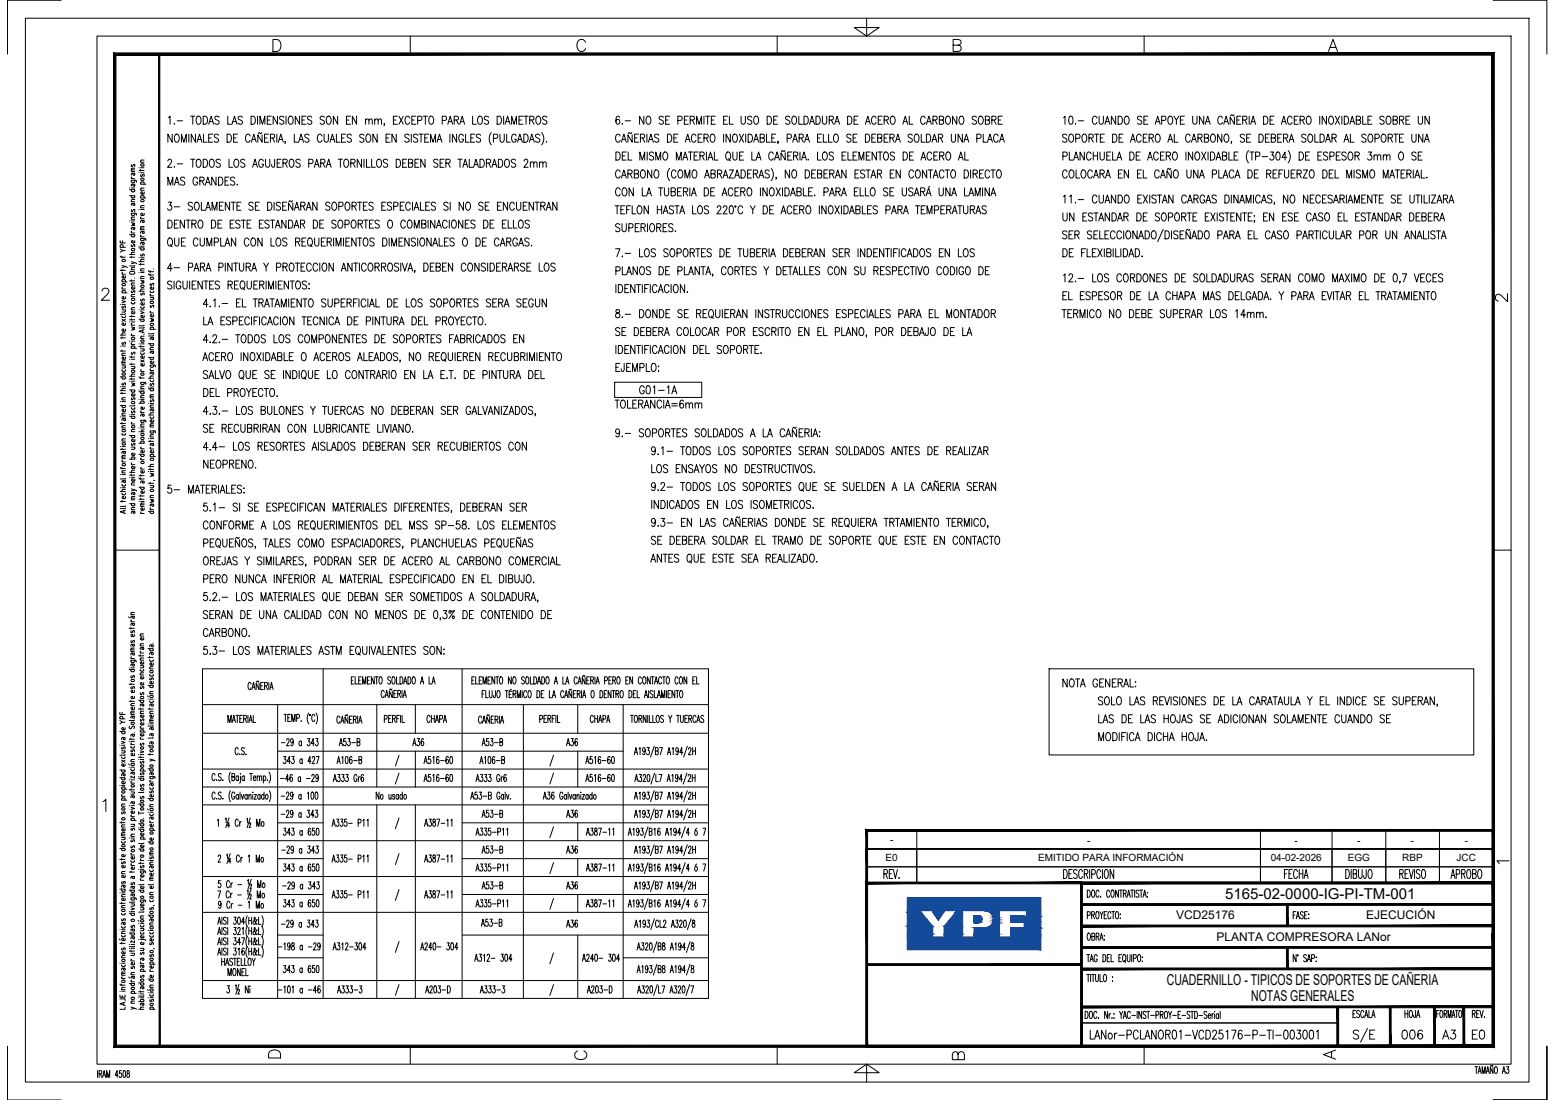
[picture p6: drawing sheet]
<svg xmlns="http://www.w3.org/2000/svg" width="420mm" height="297mm" viewBox="0 0 420 297" stroke-linecap="round" stroke-linejoin="round" font-family="sans-serif">
<defs><g id="words">
<g font-size="4.1">
<text x="331.1" y="242.8">5165-02-0000-IG-PI-TM-001</text>
<text x="315.3" y="266">CUADERNILLO - TIPICOS DE SOPORTES DE CAÑERIA</text>
<text x="338.1" y="270.4">NOTAS GENERALES</text>
</g>
<g font-size="3.2">
<text x="317.8" y="248.3">VCD25176</text>
<text x="369.2" y="248.3">EJECUCIÓN</text>
<text x="328.7" y="254.1">PLANTA COMPRESORA LANor</text>
</g>
<g font-size="2.7">
<text x="240.5" y="227.7">-</text>
<text x="293.7" y="227.8">-</text>
<text x="349.8" y="227.8">-</text>
<text x="366.7" y="227.8">-</text>
<text x="381.2" y="227.8">-</text>
<text x="395.8" y="227.8">-</text>
<text x="239.3" y="232.6">E0</text>
<text x="280.5" y="232.6">EMITIDO PARA INFORMACIÓN</text>
<text x="343.3" y="232.6">04-02-2026</text>
<text x="364.2" y="232.6">EGG</text>
<text x="378.9" y="232.6">RBP</text>
<text x="393.6" y="232.6">JCC</text>
</g>
</g></defs>
<!-- layer: AESA-Textos-02 -->
<g fill="none" stroke="#000" stroke-width=".27">
<path d="M45.5 31.8l.5-.4v2.2M46.5 36.2v2.2l-1.1-2.2v2.2M47.1 33.3v.3zM47.4 36.3l.2-.1a1.19 1.19 0 0 1 .9 .9 1.19 1.19 0 0 1-.4 1.2l-.2 .1a1.18 1.18 0 0 1-.9-.9 1.18 1.18 0 0 1 .4-1.2zM47.9 32.6h1.4M49 38.4v-2.2l.7 2.2 .6-2.2v2.2M51 36.2v2.2M51.5 31.4h1.2M52.1 31.4v2.2M52.8 36.2v2.2l-1.1-2.2v2.2M53.2 38.4l.7-2.2 .7 2.2M53.3 31.5l.2-.1a1.2 1.2 0 0 1 .9 .9 1.2 1.2 0 0 1-.4 1.2l-.2 .1a1.19 1.19 0 0 1-.9-.9 1.19 1.19 0 0 1 .4-1.2z"/>
<path d="M53.5 37.7h.8M54.9 31.4a1.17 1.17 0 0 1 1.2 .7 1.17 1.17 0 0 1-.4 1.4l-.8 .1zM55 36.2v2.2h1M56.4 33.6l.7-2.2 .6 2.2M56.4 37.3h.7M56.6 32.8h.9M57.5 36.2h-1.1v2.2h1.1M59.1 36.5a.61 .61 0 0 0-.7-.3 .61 .61 0 0 0-.5 .5l.2 .3 .8 .5 .2 .6a.67 .67 0 0 1-1.2 0M59.2 31.7a.6 .6 0 0 0-.7-.3 .6 .6 0 0 0-.4 .5l.1 .3 .9 .5a.52 .52 0 0 1-.3 .9l-.6-.1-.1-.3M61.4 36.2a1.16 1.16 0 0 1 1.2 .7 1.16 1.16 0 0 1-.4 1.4l-.8 .1zM61.5 31.4v2.2h1M62.7 33.6l.7-2.2 .6 2.2"/>
<path d="M62.9 32.8h.9M63.1 37.3h.7M64.2 36.2h-1.1v2.2h1.1M65.5 31.7a.61 .61 0 0 0-.7-.3 .61 .61 0 0 0-.5 .5l.2 .3 .8 .4 .2 .6a.67 .67 0 0 1-1.2 0M67.6 36.7a.65 .65 0 0 0-.8-.5 .65 .65 0 0 0-.5 .8v.6a.64 .64 0 0 0 .5 .8 .64 .64 0 0 0 .8-.5M67.8 31.4a1.17 1.17 0 0 1 1.2 .7 1.17 1.17 0 0 1-.3 1.4l-.9 .1zM67.9 38.4l.7-2.2 .6 2.2M68.2 37.7h.8M69.6 31.4v2.2M70.2 33.6v-2.2l.7 2.2 .7-2.2v2.2M70.7 35.8l-.2 .3-.4-.3-.4 .3M70.8 36.4v2l-1.1-2v2"/>
<path d="M71.5 37.3h.7M72.2 32.4h.7M72.6 36.2h-1.1v2.2h1.1M73.1 37.3l1-.1 .1-.4-.1-.5-1-.1v2.2M73.3 31.4h-1.1v2.2h1.1M73.6 37.3l.6 1.1M74.8 36.2v2.2M75 31.4v2.2l-1.2-2.2v2.2M75.2 38.4l.7-2.2 .6 2.2M75.5 37.7h.8M76.7 31.7a.58 .58 0 0 0-.7-.3 .58 .58 0 0 0-.4 .7l.9 .5a.6 .6 0 0 1-.1 .9 .6 .6 0 0 1-.9-.3M77.1 38.3h-.1h.1l-.1 .5"/>
<path d="M77.3 31.4v2.2M78.2 31.5l.2-.1a1.18 1.18 0 0 1 .9 .9 1.18 1.18 0 0 1-.4 1.2l-.2 .1a1.19 1.19 0 0 1-.9-.9 1.19 1.19 0 0 1 .4-1.2zM79.5 36.2v2.2h1M80.7 38.4l.6-2.2 .7 2.2M80.9 31.4v2.2l-1.1-2.2v2.2M80.9 37.7h.9M81.6 32.4h.7M82.7 31.4h-1.1v2.2h1.1M83.5 36.5a.62 .62 0 0 0-.7-.3 .62 .62 0 0 0-.5 .5l.2 .3 .8 .5 .2 .6a.67 .67 0 0 1-1.2 0M84.2 31.7a.6 .6 0 0 0-.6-.3 .6 .6 0 0 0-.5 .5l.1 .3 1 .5a.52 .52 0 0 1-.4 .9l-.6-.1-.1-.3M87 36.7a.65 .65 0 0 0-.8-.5 .65 .65 0 0 0-.5 .8v.6a.64 .64 0 0 0 .5 .8 .64 .64 0 0 0 .8-.5M87.6 36.2v1.6a.58 .58 0 0 0 .5 .6 .58 .58 0 0 0 .6-.6v-1.6"/>
<path d="M87.7 31.7a.58 .58 0 0 0-.8-.3 .58 .58 0 0 0-.3 .7l.9 .5a.6 .6 0 0 1-.1 .9 .6 .6 0 0 1-.9-.3M88.5 31.5l.1-.1a1.2 1.2 0 0 1 .9 .9 1.2 1.2 0 0 1-.3 1.2l-.2 .1a1.17 1.17 0 0 1-.9-.9 1.17 1.17 0 0 1 .4-1.2zM89.2 38.4l.6-2.2 .7 2.2M89.4 37.7h.8M90.9 36.2v2.2h1M91.2 31.4v2.2l-1.1-2.2v2.2M92.3 37.3h.7M93.4 36.2h-1.1v2.2h1.1M93.6 32.4h.7M94.7 31.4h-1.1v2.2h1.1M95 36.5a.58 .58 0 0 0-.8-.3 .58 .58 0 0 0-.3 .7l.9 .6a.6 .6 0 0 1-.1 .9 .6 .6 0 0 1-.9-.3M96.4 31.4v2.2l-1.2-2.2v2.2"/>
<path d="M98.3 36.5a.6 .6 0 0 0-.6-.3 .6 .6 0 0 0-.5 .5l.1 .3 .9 .5 .1 .6a.65 .65 0 0 1-1.1 0M98.8 32.5l.4-.4 .4 .1 .1 1.4M98.8 32.1v1.5M99.2 36.3l.1-.1a1.12 1.12 0 0 1 .9 1.1 1.12 1.12 0 0 1-.9 1.1 1.45 1.45 0 0 1-.1-2.1zM99.7 32.5l.4-.4 .4 .1 .1 1.4M101.2 32.5l.5-.4 .4 .1 .1 1.4M101.2 32.1v1.5M101.9 36.2v2.2l-1.1-2.2v2.2M102.2 32.5l.4-.4 .4 .1 .1 1.4M103.9 33.5h-.2h.2l-.2 .5M104.3 37.3h.7M105.4 36.2h-1.1v2.2h1.1"/>
<path d="M106.3 32.4h.7M107.1 36.2v2.2l-1.2-2.2v2.2M107.4 31.4h-1.1v2.2h1.1M107.8 31.4l1.2 2.2M109 31.4l-1.2 2.2M110.5 36.5a.62 .62 0 0 0-.6-.3 .62 .62 0 0 0-.5 .5l.1 .3 .9 .5 .1 .6a.67 .67 0 0 1-1.1 0M110.7 31.9a.65 .65 0 0 0-.8-.5 .65 .65 0 0 0-.4 .8v.5a.65 .65 0 0 0 .4 .8 .65 .65 0 0 0 .8-.5M111.1 36.2v2.2M111.3 32.4h.7M112.4 31.4h-1.1v2.2h1.1M112.9 32.5l1-.1 .1-.3-.1-.6-1-.1v2.2M112.9 36.5a.58 .58 0 0 0-.8-.3 .58 .58 0 0 0-.3 .7l.9 .6a.6 .6 0 0 1-.1 .9 .6 .6 0 0 1-.9-.3"/>
<path d="M113.2 36.2h1.1M113.8 36.2v2.2M114.3 31.4h1.2M114.8 37.3h.6M114.9 31.4v2.2M115.8 36.2h-1v2.2h1M116.2 31.5l.1-.1a1.18 1.18 0 0 1 .9 .9 1.18 1.18 0 0 1-.4 1.2l-.1 .1a1.18 1.18 0 0 1-.9-.9 1.18 1.18 0 0 1 .4-1.2zM116.3 38.4v-2.2l.7 2.2 .7-2.2v2.2M118.1 38.4l.6-2.2 .7 2.2M118.3 37.7h.9M119.5 32.5l1-.1 .1-.3-.1-.6-1-.1v2.2M121 33.6l.6-2.2 .7 2.2"/>
<path d="M121.2 32.8h.9M121.6 36.2v2.2M122.7 32.4l1-.1 .2-.3-.2-.5-1-.1v2.2M123.3 32.4l.6 1.2M123.4 36.2v2.2l-1.2-2.2v2.2M124.2 33.6l.7-2.2 .6 2.2M124.5 32.8h.8M125.2 36.7a.65 .65 0 0 0-.8-.5 .65 .65 0 0 0-.4 .8v.6a.65 .65 0 0 0 .6 .8 .65 .65 0 0 0 .6-.8h-.4M125.8 36.2v2.2h1M127.2 37.3h.7M127.7 31.4v2.2h1M128.3 36.2h-1.1v2.2h1.1"/>
<path d="M129.3 31.5l.2-.1a1.18 1.18 0 0 1 .9 .9 1.18 1.18 0 0 1-.4 1.2l-.1 .1a1.19 1.19 0 0 1-.9-.9 1.19 1.19 0 0 1 .3-1.2zM129.9 36.5a.58 .58 0 0 0-.8-.3 .58 .58 0 0 0-.3 .7l.9 .6a.6 .6 0 0 1-.1 .9 .6 .6 0 0 1-.9-.3M132 31.7a.58 .58 0 0 0-.7-.3 .58 .58 0 0 0-.4 .7l.9 .5a.6 .6 0 0 1-.1 .9 .6 .6 0 0 1-.8-.3M132.8 35.8a2.67 2.67 0 0 0 0 3.3M133.3 37.4l1-.1 .2-.4-.2-.6-1-.1v2.2M134.3 31.4a1.17 1.17 0 0 1 1.2 .7 1.17 1.17 0 0 1-.3 1.4l-.9 .1zM135.1 36.2v1.6a.58 .58 0 0 0 .6 .6 .58 .58 0 0 0 .5-.6v-1.6M136.1 31.4v2.2M136.5 33.6l.7-2.2 .6 2.2M136.7 32.8h.9M136.9 36.2v2.2h1M138.2 33.6v-2.2l.7 2.2 .7-2.2v2.2"/>
<path d="M139.5 36.7a.64 .64 0 0 0-.8-.5 .64 .64 0 0 0-.5 .8v.6a.64 .64 0 0 0 .7 .8 .64 .64 0 0 0 .6-.8h-.4M139.8 38.4l.7-2.2 .6 2.2M140.1 37.7h.8M140.2 32.4h.7M141.3 31.4h-1.1v2.2h1.1M141.5 36.2a1.16 1.16 0 0 1 1.2 .7 1.16 1.16 0 0 1-.3 1.4l-.9 .1zM141.5 31.4h1.2M142.1 31.4v2.2M143 38.4l.7-2.2 .7 2.2M143.1 32.4l1-.1 .2-.3-.2-.5-1-.1v2.2M143.3 37.7h.8M143.7 32.4l.6 1.2"/>
<path d="M145.1 31.5l.2-.1a1.12 1.12 0 0 1 .8 1.1 1.12 1.12 0 0 1-.8 1.1 1.43 1.43 0 0 1-.2-2.1zM145.9 36.5a.58 .58 0 0 0-.8-.3 .58 .58 0 0 0-.3 .7l.9 .6a.6 .6 0 0 1-.1 .9 .6 .6 0 0 1-.9-.3M146.3 35.8a2.6 2.6 0 0 1 0 3.3M147.7 38.2v.2zM147.8 31.7a.58 .58 0 0 0-.8-.3 .58 .58 0 0 0-.3 .7l.9 .5a.6 .6 0 0 1-.1 .9 .6 .6 0 0 1-.9-.3M167.4 31.7l-.5-.3a1.29 1.29 0 0 0 .1 2.2 .62 .62 0 0 0 .5-.9 .62 .62 0 0 0-1-.2l-.1 .3M167.6 36.7a.65 .65 0 0 0-.8-.5 .65 .65 0 0 0-.5 .8v.6a.64 .64 0 0 0 .5 .8 .64 .64 0 0 0 .8-.5M167.9 38.4l.7-2.2 .6 2.2M168.1 33.3v.3zM168.1 37.7h.9M168.9 32.6h1.5M170.7 35.8l-.2 .3-.5-.3-.3 .3"/>
<path d="M170.8 36.4v2l-1.1-2v2M171.5 37.3h.6M172.6 36.2h-1.1v2.2h1.1M173 37.3l1-.1 .2-.4-.2-.5-1-.1v2.2M173.6 37.3l.6 1.1M174 31.4v2.2l-1.2-2.2v2.2M174.8 36.2v2.2M174.9 31.5l.1-.1a1.18 1.18 0 0 1 .9 .9 1.18 1.18 0 0 1-.4 1.2l-.1 .1a1.18 1.18 0 0 1-.9-.9 1.18 1.18 0 0 1 .4-1.2zM175.2 38.4l.7-2.2 .6 2.2M175.5 37.7h.8M178 36.5a.6 .6 0 0 0-.6-.3 .6 .6 0 0 0-.5 .5l.1 .3 .9 .5 .1 .6a.65 .65 0 0 1-1.1 0M179.3 31.7a.61 .61 0 0 0-.7-.3 .61 .61 0 0 0-.5 .5l.2 .3 .8 .4 .2 .6a.67 .67 0 0 1-1.2 0"/>
<path d="M179.9 32.4h.6M180.3 36.2a1.16 1.16 0 0 1 1.2 .7 1.16 1.16 0 0 1-.3 1.4l-.9 .1zM180.9 31.4h-1v2.2h1M182.1 37.3h.7M183.2 36.2h-1.1v2.2h1.1M183.2 32.5l.9-.1 .2-.3-.2-.6-.9-.1v2.2M184.9 32.4h.7M185.1 38.4l.7-2.2 .7 2.2M185.4 37.7h.8M186 31.4h-1.1v2.2h1.1M186.5 32.4l1-.1 .1-.3-.1-.5-1-.1v2.2M187 32.4l.6 1.2"/>
<path d="M188 36.7a.64 .64 0 0 0-.7-.5 .64 .64 0 0 0-.5 .8v.6a.63 .63 0 0 0 .5 .8 .63 .63 0 0 0 .7-.5M188.2 33.6v-2.2l.7 2.2 .6-2.2v2.2M188.6 37.3h.7M189.7 36.2h-1.1v2.2h1.1M190.2 37.3l1-.1 .2-.4-.2-.5-1-.1v2.2M190.2 31.4v2.2M190.6 31.4h1.2M190.8 37.3l.6 1.1M191.2 31.4v2.2M192.2 36.3l.2-.1a1.19 1.19 0 0 1 .9 .9 1.19 1.19 0 0 1-.4 1.2l-.2 .1a1.2 1.2 0 0 1-.9-.9 1.2 1.2 0 0 1 .4-1.2zM192.2 32.4h.7M193.3 31.4h-1.1v2.2h1.1"/>
<path d="M195.5 32.4h.7M195.5 36.2v2.2M196.6 31.4h-1.1v2.2h1.1M197.1 31.4v2.2h1M197.3 36.2v2.2l-1.1-2.2v2.2M198.2 36.3l.2-.1a1.19 1.19 0 0 1 .9 .9 1.19 1.19 0 0 1-.4 1.2l-.1 .1a1.2 1.2 0 0 1-.9-.9 1.2 1.2 0 0 1 .3-1.2zM199.7 36.2l1.2 2.2M200.2 31.4v1.5a.58 .58 0 0 0 .6 .7 .58 .58 0 0 0 .6-.7v-1.5M200.9 36.2l-1.2 2.2M201.5 36.2v2.2M202.1 36.2a1.17 1.17 0 0 1 1.2 .7 1.17 1.17 0 0 1-.3 1.4l-.9 .1zM203.1 31.7a.6 .6 0 0 0-.6-.3 .6 .6 0 0 0-.5 .5l.1 .3 .9 .4 .1 .6a.65 .65 0 0 1-1.1 0"/>
<path d="M203.6 38.4l.7-2.2 .7 2.2M203.9 37.7h.8M204 31.5l.1-.1a1.18 1.18 0 0 1 .9 .9 1.18 1.18 0 0 1-.4 1.2l-.1 .1a1.18 1.18 0 0 1-.9-.9 1.18 1.18 0 0 1 .4-1.2zM205.4 37.3l1-.1 .1-.4-.1-.5-1-.1v2.2h.7l.4-.2v-.5l-.4-.4M207.1 36.2v2.2h1M207.3 31.4a1.17 1.17 0 0 1 1.2 .7 1.17 1.17 0 0 1-.4 1.4l-.8 .1zM208.5 37.3h.7M209 32.4h.7M209.6 36.2h-1.1v2.2h1.1M210.1 31.4h-1.1v2.2h1.1M210.3 38.3h-.2h.2l-.2 .5M212.7 37.4l1-.1 .1-.4-.1-.6-1-.1v2.2"/>
<path d="M213.4 31.7a.61 .61 0 0 0-.6-.3 .61 .61 0 0 0-.5 .5l.1 .3 .9 .4 .1 .6a.67 .67 0 0 1-1.1 0M214.2 38.4l.6-2.2 .7 2.2M214.2 31.5l.2-.1a1.2 1.2 0 0 1 .9 .9 1.2 1.2 0 0 1-.4 1.2l-.1 .1a1.19 1.19 0 0 1-.9-.9 1.19 1.19 0 0 1 .3-1.2zM214.4 37.7h.8M215.8 31.4v2.2h1M215.9 37.3l1-.1 .2-.4-.2-.5-1-.1v2.2M216.5 37.3l.6 1.1M217.2 31.4a1.17 1.17 0 0 1 1.2 .7 1.17 1.17 0 0 1-.3 1.4l-.9 .1zM217.4 38.4l.7-2.2 .6 2.2M217.7 37.7h.8M218.7 33.6l.7-2.2 .7 2.2M219 32.8h.8"/>
<path d="M220.5 31.4a1.17 1.17 0 0 1 1.2 .7 1.17 1.17 0 0 1-.4 1.4l-.8 .1zM220.9 37.3h.7M222 36.2h-1.1v2.2h1.1M222.2 31.4v1.5a.58 .58 0 0 0 .6 .7 .58 .58 0 0 0 .6-.7v-1.5M222.5 36.2v2.2h1M223.9 36.2v2.2h1M224 32.4l1-.1 .2-.3-.2-.5-1-.1v2.2M224.6 32.4l.6 1.2M225.5 36.3l.2-.1a1.18 1.18 0 0 1 .9 .9 1.18 1.18 0 0 1-.4 1.2l-.2 .1a1.18 1.18 0 0 1-.9-.9 1.18 1.18 0 0 1 .4-1.2zM225.5 33.6l.7-2.2 .7 2.2M225.8 32.8h.8M229 31.4a1.17 1.17 0 0 1 1.2 .7 1.17 1.17 0 0 1-.4 1.4l-.8 .1z"/>
<path d="M229.9 36.5a.61 .61 0 0 0-.6-.3 .61 .61 0 0 0-.5 .5l.1 .3 .9 .5 .1 .6a.67 .67 0 0 1-1.1 0M230.5 37.3h.7M230.8 32.4h.6M231.6 36.2h-1.1v2.2h1.1M231.8 31.4h-1v2.2h1M233.8 36.2a1.16 1.16 0 0 1 1.2 .7 1.16 1.16 0 0 1-.3 1.4l-.9 .1zM233.8 33.6l.7-2.2 .6 2.2M234.1 32.8h.8M235.6 37.3h.6M236.6 36.2h-1v2.2h1M236.7 31.9a.65 .65 0 0 0-.8-.5 .65 .65 0 0 0-.4 .8v.5a.65 .65 0 0 0 .4 .8 .65 .65 0 0 0 .8-.5M237.1 37.3l1-.1 .2-.4-.2-.5-1-.1v2.2h.8l.3-.2 .1-.5-.4-.4"/>
<path d="M237.3 32.4h.7M238.4 31.4h-1.1v2.2h1.1M238.9 32.4l1-.1 .2-.3-.2-.5-1-.1v2.2M238.9 37.3h.6M239.5 32.4l.6 1.2M240 36.2h-1.1v2.2h1.1M240.5 37.3l.9-.1 .2-.4-.2-.5-.9-.1v2.2M240.9 31.5l.1-.1a1.12 1.12 0 0 1 .9 1.1 1.12 1.12 0 0 1-.9 1.1 1.43 1.43 0 0 1-.1-2.1zM241 37.3l.6 1.1M242 38.4l.6-2.2 .7 2.2M242.2 37.7h.8M243.9 33.6l.7-2.2 .7 2.2"/>
<path d="M244.2 32.8h.8M245.7 31.4v2.2h1M246.5 36.5a.62 .62 0 0 0-.6-.3 .62 .62 0 0 0-.6 .5l.2 .3 .8 .5 .2 .6a.67 .67 0 0 1-1.2 0M247.3 36.3l.2-.1a1.19 1.19 0 0 1 .9 .9 1.19 1.19 0 0 1-.4 1.2l-.2 .1a1.2 1.2 0 0 1-.8-.9 1.2 1.2 0 0 1 .3-1.2zM248.9 36.2v2.2h1M250 31.9a.65 .65 0 0 0-.8-.5 .65 .65 0 0 0-.4 .8v.5a.65 .65 0 0 0 .4 .8 .65 .65 0 0 0 .8-.5M250.3 36.2a1.16 1.16 0 0 1 1.2 .7 1.16 1.16 0 0 1-.4 1.4l-.8 .1zM250.3 33.6l.7-2.2 .7 2.2M250.6 32.8h.8M251.8 38.4l.7-2.2 .7 2.2M252.1 32.4l1-.1 .1-.3-.1-.5-1-.1v2.2M252.1 37.7h.8"/>
<path d="M252.6 32.4l.6 1.2M253.6 37.3l1-.1 .1-.4-.1-.5-1-.1v2.2M253.8 32.4l1-.1 .2-.3-.2-.5-1-.1v2.2h.8l.3-.3 .1-.5-.4-.4M254.1 37.3l.6 1.1M255.8 31.5l.2-.1a1.12 1.12 0 0 1 .8 1.1 1.12 1.12 0 0 1-.8 1.1 1.43 1.43 0 0 1-.2-2.1zM257 36.2v1.6a.58 .58 0 0 0 .6 .6 .58 .58 0 0 0 .6-.6v-1.6M258.5 31.4v2.2l-1.1-2.2v2.2M259.4 31.5l.2-.1a1.2 1.2 0 0 1 .9 .9 1.2 1.2 0 0 1-.4 1.2l-.2 .1a1.17 1.17 0 0 1-.9-.9 1.17 1.17 0 0 1 .4-1.2zM260 36.2v2.2l-1.1-2.2v2.2M260.4 38.4l.7-2.2 .7 2.2M260.7 37.7h.8M263.8 31.7a.58 .58 0 0 0-.7-.3 .58 .58 0 0 0-.3 .7l.9 .5a.6 .6 0 0 1-.1 .9 .6 .6 0 0 1-.9-.3"/>
<path d="M263.9 37.4l1-.1 .2-.4-.2-.6-1-.1v2.2M264.7 31.5l.1-.1a1.19 1.19 0 0 1 .9 .9 1.19 1.19 0 0 1-.4 1.2l-.1 .1a1.17 1.17 0 0 1-.9-.9 1.17 1.17 0 0 1 .4-1.2zM265.7 36.2v2.2h1M266.2 32.4l1-.1 .2-.3-.2-.5-1-.1v2.2h.8l.3-.3 .1-.5-.4-.4M266.8 38.4l.7-2.2 .7 2.2M267.1 37.7h.8M268 32.4l1-.1 .2-.3-.2-.5-1-.1v2.2M268.6 32.4l.6 1.2M269.7 36.7a.65 .65 0 0 0-.8-.5 .65 .65 0 0 0-.4 .8v.6a.64 .64 0 0 0 .4 .8 .64 .64 0 0 0 .8-.5M269.7 32.4h.7M270.1 38.4l.6-2.2 .7 2.2M270.3 37.7h.8"/>
<path d="M270.8 31.4h-1.1v2.2h1.1M287.4 31.8l.4-.4v2.2M288.3 36.5a.58 .58 0 0 0-.8-.3 .58 .58 0 0 0-.3 .7l.9 .6a.6 .6 0 0 1-.1 .9 .6 .6 0 0 1-.9-.3M289 31.5l.4-.1a1.45 1.45 0 0 1 0 2.2h-.1a1.59 1.59 0 0 1-.3-2.1zM289.1 36.3l.2-.1a1.18 1.18 0 0 1 .9 .9 1.18 1.18 0 0 1-.4 1.2l-.2 .1a1.18 1.18 0 0 1-.9-.9 1.18 1.18 0 0 1 .4-1.2zM290.6 33.3v.3zM290.7 37.4l1-.1 .1-.4-.1-.6-1-.1v2.2M291.3 32.6h1.5M292.7 36.3l.1-.1a1.17 1.17 0 0 1 .9 .9 1.17 1.17 0 0 1-.4 1.2l-.1 .1a1.2 1.2 0 0 1-.9-.9 1.2 1.2 0 0 1 .4-1.2zM294.2 37.3l1-.1 .2-.4-.2-.5-1-.1v2.2M294.8 37.3l.6 1.1M295.7 36.2h1.2"/>
<path d="M296.3 36.2v2.2M296.4 31.9a.65 .65 0 0 0-.8-.5 .65 .65 0 0 0-.5 .8v.5a.65 .65 0 0 0 .5 .8 .65 .65 0 0 0 .8-.5M297 31.4v1.5a.58 .58 0 0 0 .6 .7 .58 .58 0 0 0 .5-.7v-1.5M297.3 37.3h.7M298.4 36.2h-1.1v2.2h1.1M298.6 33.6l.6-2.2 .7 2.2M298.8 32.8h.8M300.6 36.2a1.17 1.17 0 0 1 1.2 .8 1.17 1.17 0 0 1-.3 1.3l-.9 .1zM301.5 31.4v2.2l-1.2-2.2v2.2M302.1 31.4a1.17 1.17 0 0 1 1.2 .7 1.17 1.17 0 0 1-.4 1.4l-.8 .1zM302.4 37.3h.6M303.4 36.2h-1v2.2h1"/>
<path d="M304.1 31.5l.2-.1a1.19 1.19 0 0 1 .9 .9 1.19 1.19 0 0 1-.4 1.2l-.2 .1a1.17 1.17 0 0 1-.9-.9 1.17 1.17 0 0 1 .4-1.2zM305.4 38.4l.7-2.2 .6 2.2M305.7 37.7h.8M308.3 36.7a.65 .65 0 0 0-.8-.5 .65 .65 0 0 0-.4 .8v.6a.64 .64 0 0 0 .5 .8 .64 .64 0 0 0 .7-.5M308.5 31.7a.61 .61 0 0 0-.7-.4 .61 .61 0 0 0-.5 .6l.2 .3 .8 .4 .2 .6a.67 .67 0 0 1-1.2 0M308.9 37.3h.7M309.1 32.4h.6M310 36.2h-1.1v2.2h1.1M310.2 31.4h-1.1v2.2h1.1M310.5 37.3l1-.1 .2-.4-.2-.5-1-.1v2.2M311.1 37.3l.6 1.1M312.1 33.6l.7-2.2 .7 2.2"/>
<path d="M312.4 32.8h.8M312.5 36.3l.2-.1a1.12 1.12 0 0 1 .8 1.1 1.12 1.12 0 0 1-.8 1.1 1.43 1.43 0 0 1-.2-2.1zM313.9 32.5l1-.1 .1-.3-.1-.6-1-.1v2.2M315.6 38.4l.6-2.2 .7 2.2M315.8 37.7h.8M315.9 31.5l.1-.1a1.2 1.2 0 0 1 .9 .9 1.2 1.2 0 0 1-.4 1.2l-.1 .1a1.19 1.19 0 0 1-.9-.9 1.19 1.19 0 0 1 .4-1.2zM317.2 31.4l.7 1v1.2M317.3 36.2v2.2h1M318.5 31.4l-.6 1M318.9 32.4h.7M320 31.4h-1.1v2.2h1.1M321.6 36.7a.65 .65 0 0 0-.8-.5 .65 .65 0 0 0-.4 .8v.6a.64 .64 0 0 0 .4 .8 .64 .64 0 0 0 .8-.5"/>
<path d="M321.9 38.4l.7-2.2 .7 2.2M322.2 37.7h.8M322.3 31.4v1.5a.58 .58 0 0 0 .5 .7 .58 .58 0 0 0 .6-.7v-1.5M323.7 37.3l1-.1 .1-.4-.1-.5-1-.1v2.2M324.3 37.3l.5 1.1M325.2 31.4v2.2l-1.1-2.2v2.2M325.4 37.3l1-.1 .2-.4-.2-.5-1-.1v2.2h.8l.3-.2 .1-.5-.4-.4M325.7 33.6l.6-2.2 .7 2.2M325.9 32.8h.8M327.4 36.3l.2-.1a1.12 1.12 0 0 1 .8 1.1 1.12 1.12 0 0 1-.8 1.1 1.43 1.43 0 0 1-.2-2.1zM330.1 36.2v2.2l-1.1-2.2v2.2M330.3 31.9a.65 .65 0 0 0-.8-.5 .65 .65 0 0 0-.4 .8v.5a.65 .65 0 0 0 .4 .8 .65 .65 0 0 0 .8-.5"/>
<path d="M330.6 33.6l.7-2.2 .7 2.2M330.9 32.8h.8M331 36.3l.2-.1a1.18 1.18 0 0 1 .9 .9 1.18 1.18 0 0 1-.4 1.2l-.1 .1a1.18 1.18 0 0 1-1-.9 1.18 1.18 0 0 1 .4-1.2zM332.8 38.3h-.2h.2l-.2 .5M333.5 31l-.3 .3-.5-.3-.2 .3M333.5 31.6v2l-1.1-2v2M334.2 32.4h.7M335.3 31.4h-1.1v2.2h1.1M335.8 32.4l1-.1 .1-.3-.1-.5-1-.1v2.2M336.3 36.5a.58 .58 0 0 0-.8-.3 .58 .58 0 0 0-.3 .7l.9 .6a.6 .6 0 0 1-.1 .9 .6 .6 0 0 1-.9-.3M336.4 32.4l.5 1.2M336.8 37.3h.7"/>
<path d="M337.5 31.4v2.2M337.9 33.6l.7-2.2 .7 2.2M337.9 36.2h-1.1v2.2h1.1M338.2 32.8h.8M340.2 36.2a1.16 1.16 0 0 1 1.2 .7 1.16 1.16 0 0 1-.4 1.4l-.8 .1zM341.4 31.4a1.17 1.17 0 0 1 1.2 .7 1.17 1.17 0 0 1-.4 1.4l-.8 .1zM341.9 37.3h.7M343 36.2h-1.1v2.2h1.1M343.2 32.4h.6M343.5 37.3l1-.1 .2-.4-.2-.5-1-.1v2.2h.7l.4-.2 .1-.5-.5-.4M344.2 31.4h-1v2.2h1M345.2 37.3h.7"/>
<path d="M346.2 33.6l.7-2.2 .7 2.2M346.3 36.2h-1.1v2.2h1.1M346.5 32.8h.8M346.8 37.3l1-.1 .2-.4-.2-.5-1-.1v2.2M347.4 37.3l.6 1.1M348.3 38.4l.7-2.2 .6 2.2M348.6 37.7h.8M349.1 31.9a.65 .65 0 0 0-.8-.5 .65 .65 0 0 0-.4 .8v.5a.65 .65 0 0 0 .4 .8 .65 .65 0 0 0 .8-.5M349.7 32.4h.7M350.8 31.4h-1.1v2.2h1.1M351.3 32.4l1-.1 .1-.3-.1-.5-1-.1v2.2M351.9 32.4l.5 1.2"/>
<path d="M352.8 36.5a.6 .6 0 0 0-.6-.3 .6 .6 0 0 0-.5 .5l.2 .3 .8 .5 .1 .6a.65 .65 0 0 1-1.1 0M353.3 31.5l.1-.1a1.12 1.12 0 0 1 .9 1.1 1.12 1.12 0 0 1-.9 1.1 1.43 1.43 0 0 1-.1-2.1zM353.7 36.3l.1-.1a1.12 1.12 0 0 1 .9 1.1 1.12 1.12 0 0 1-.9 1.1 1.45 1.45 0 0 1-.1-2.1zM355.3 36.2v2.2h1M356.6 31.4v2.2M356.7 36.2a1.16 1.16 0 0 1 1.2 .7 1.16 1.16 0 0 1-.4 1.4l-.8 .1zM358.2 38.4l.6-2.2 .7 2.2M358.4 31.4v2.2l-1.1-2.2v2.2M358.4 37.7h.8M359.3 31.5l.2-.1a1.12 1.12 0 0 1 .8 1.1 1.12 1.12 0 0 1-.8 1.1 1.43 1.43 0 0 1-.2-2.1zM359.9 37.3l1-.1 .2-.4-.2-.5-1-.1v2.2M360.5 37.3l.6 1.1"/>
<path d="M360.8 31.4l1.2 2.2M362 31.4l-1.2 2.2M362.6 31.4v2.2M363.1 38.4l.7-2.2 .7 2.2M363.2 31.4a1.17 1.17 0 0 1 1.2 .7 1.17 1.17 0 0 1-.4 1.4l-.8 .1zM363.4 37.7h.8M364.7 33.6l.7-2.2 .6 2.2M364.9 36.2v2.2h1M365 32.8h.8M366.5 32.4l1-.1 .1-.3-.1-.5-1-.1v2.2h.7l.3-.3 .1-.5-.4-.4M368.2 31.4v2.2h1M369.1 36.5a.62 .62 0 0 0-.6-.3 .62 .62 0 0 0-.6 .5l.2 .3 .8 .5 .2 .6a.67 .67 0 0 1-1.2 0"/>
<path d="M369.6 32.4h.7M369.9 36.3l.2-.1a1.19 1.19 0 0 1 .9 .9 1.19 1.19 0 0 1-.4 1.2l-.2 .1a1.2 1.2 0 0 1-.9-.9 1.2 1.2 0 0 1 .4-1.2zM370.7 31.4h-1.1v2.2h1.1M371.5 37.4l1-.1 .2-.4-.2-.6-1-.1v2.2M373.5 36.3l.2-.1a1.12 1.12 0 0 1 .8 1.1 1.12 1.12 0 0 1-.8 1.1 1.43 1.43 0 0 1-.2-2.1zM374 31.7a.61 .61 0 0 0-.7-.3 .61 .61 0 0 0-.5 .5l.2 .3 .8 .4 .2 .6a.67 .67 0 0 1-1.2 0M374.8 31.5l.2-.1a1.18 1.18 0 0 1 .9 .9 1.18 1.18 0 0 1-.4 1.2l-.2 .1a1.19 1.19 0 0 1-.9-.9 1.19 1.19 0 0 1 .4-1.2zM375.1 37.3l1-.1 .1-.4-.1-.5-1-.1v2.2M375.7 37.3l.5 1.1M376.4 32.4l1-.1 .2-.3-.2-.5-1-.1v2.2h.7l.4-.3 .1-.5-.5-.4M376.6 36.2h1.1M377.1 36.2v2.2"/>
<path d="M378.1 32.4l1-.1 .2-.3-.2-.5-1-.1v2.2M378.1 37.3h.7M378.7 32.4l.6 1.2M379.2 36.2h-1.1v2.2h1.1M379.9 32.4h.7M381 31.4h-1.1v2.2h1.1M381.5 36.2v1.6a.58 .58 0 0 0 .5 .6 .58 .58 0 0 0 .6-.6v-1.6M383.2 31.4v1.5a.58 .58 0 0 0 .6 .7 .58 .58 0 0 0 .6-.7v-1.5M384.5 36.2v2.2l-1.2-2.2v2.2M384.9 38.4l.6-2.2 .7 2.2M385.1 37.7h.8M386.2 31.4v2.2l-1.2-2.2v2.2"/>
<path d="M45.4 43.5l.3-.5h.3l.4 .4-.3 .7-.8 1.1h1.1M45.4 59.4a1.16 1.16 0 0 1 1.2 .8 1.16 1.16 0 0 1-.4 1.3l-.8 .1zM45.4 50v-2.2l.6 2.2 .7-2.2v2.2M45.4 54.6h1l-.5 .8a.64 .64 0 0 1 .5 1 .64 .64 0 0 1-1.1 0M47 55.8h1.5M47.1 45v.2zM47.1 50l.7-2.2 .6 2.2M47.3 49.3h.9M47.9 44.2h1.4M48.2 59.4h-1.1v2.2h1.1M49.8 59.4v2.2l-1.1-2.2v2.2M49.9 48.1a.61 .61 0 0 0-.6-.3 .61 .61 0 0 0-.5 .6l.1 .2 .9 .5 .1 .6a.67 .67 0 0 1-1.1 0"/>
<path d="M50.2 59.4h1.2M50.8 59.4v2.2M51.5 43h1.2M52 54.9a.61 .61 0 0 0-.7-.3 .61 .61 0 0 0-.5 .5l.2 .3 .8 .4 .2 .7a.67 .67 0 0 1-1.2 0M52.1 43v2.2M52.8 54.7l.2-.1a1.12 1.12 0 0 1 .9 1.1 1.12 1.12 0 0 1-.9 1.1 1.43 1.43 0 0 1-.2-2.1zM53.3 43.1l.2-.1a1.19 1.19 0 0 1 .9 .9 1.19 1.19 0 0 1-.4 1.2l-.2 .1a1.2 1.2 0 0 1-.9-.9 1.2 1.2 0 0 1 .4-1.2zM53.4 48.4a.64 .64 0 0 0-.8-.6 .64 .64 0 0 0-.4 .8v.6a.65 .65 0 0 0 .6 .8 .65 .65 0 0 0 .6-.8h-.4M53.8 59.5l.2-.1a1.11 1.11 0 0 1 .9 1.1 1.11 1.11 0 0 1-.9 1.1 1.41 1.41 0 0 1-.2-2.1zM54 48.9l1-.1 .2-.3-.2-.6-1-.1v2.2M54.4 54.6v2.2h1M54.6 48.9l.6 1.1"/>
<path d="M54.9 43a1.16 1.16 0 0 1 1.2 .7 1.16 1.16 0 0 1-.4 1.4l-.8 .1zM55.5 50l.7-2.2 .6 2.2M55.6 56.8l.6-2.2 .7 2.2M55.7 49.3h.9M55.8 56.1h.8M56.9 43.1l.2-.1a1.12 1.12 0 0 1 .8 1.1 1.12 1.12 0 0 1-.8 1.1 1.44 1.44 0 0 1-.2-2.1zM57.1 59.4a1.17 1.17 0 0 1 1.2 .8 1.17 1.17 0 0 1-.3 1.3l-.9 .1zM57.3 56.8v-2.2l.7 2.2 .6-2.2v2.2M58.4 47.8v2.2l-1.2-2.2v2.2M59.1 47.8a1.17 1.17 0 0 1 1.1 .8 1.17 1.17 0 0 1-.3 1.3l-.8 .1zM59.3 55.6h.7M59.5 43.3a.62 .62 0 0 0-.6-.3 .62 .62 0 0 0-.5 .5l.1 .3 1 .5v.6a.67 .67 0 0 1-1.1 0"/>
<path d="M60 59.4h-1.1v2.2h1.1M60.4 54.6h-1.1v2.2h1.1M60.8 48.9h.6M61.9 43v2.2h1M61.9 47.8h-1.1v2.2h1.1M62 54.6v2.2l-1.1-2.2v2.2M62.4 54.6h1.2M63 54.6v2.2M63.3 59.4h-1.1v2.2h1.1M63.4 48.1a.61 .61 0 0 0-.6-.3 .61 .61 0 0 0-.5 .6l.1 .2 .9 .5 .1 .6a.67 .67 0 0 1-1.1 0M63.5 43.1l.2-.1a1.18 1.18 0 0 1 .9 .9 1.18 1.18 0 0 1-.4 1.2l-.2 .1a1.18 1.18 0 0 1-.9-.9 1.18 1.18 0 0 1 .4-1.2zM64 55.6h.7"/>
<path d="M64.1 49.8v.2zM64.9 59.7a.58 .58 0 0 0-.8-.3 .58 .58 0 0 0-.3 .8l.9 .5 .2 .6-.5 .3-.7-.3M65.1 54.6h-1.1v2.2h1.1M65.2 59.4h1.1M65.8 59.4v2.2M66.2 43.3a.61 .61 0 0 0-.7-.3 .61 .61 0 0 0-.5 .5l.2 .3 .9 .5 .1 .6a.65 .65 0 0 1-1.2 0M67.8 59.4h-1v2.2h1M68.2 45.2l.7-2.2 .7 2.2M68.4 54.9a.61 .61 0 0 0-.7-.3 .61 .61 0 0 0-.5 .5l.2 .3 .8 .4 .2 .7a.67 .67 0 0 1-1.2 0M68.5 44.4h.8M69 55.6h.7M70.1 54.6h-1.1v2.2h1.1"/>
<path d="M71.2 43.5a.65 .65 0 0 0-.8-.5 .65 .65 0 0 0-.5 .8v.5a.66 .66 0 0 0 .6 .9 .66 .66 0 0 0 .7-.9h-.5M71.2 59.4h-1.1v2.2h1.1M71.7 43v1.5a.58 .58 0 0 0 .6 .7 .58 .58 0 0 0 .6-.7v-1.5M72.3 54.6a1.17 1.17 0 0 1 1.2 .7 1.17 1.17 0 0 1-.3 1.4l-.9 .1zM72.7 59.7a.58 .58 0 0 0-.7-.3 .58 .58 0 0 0-.4 .8l1 .5 .1 .6-.4 .3-.7-.3M73.1 59.4h1.1M73.6 59.4v2.2M74.1 54.6v2.2M74.2 43l-.1 2.1h-.5l-.2-.7M74.9 44h.6M75.8 54.9a.58 .58 0 0 0-.7-.3 .58 .58 0 0 0-.4 .7l.9 .5a.6 .6 0 0 1-.1 1 .6 .6 0 0 1-.9-.3M76 43h-1.1v2.2h1.1"/>
<path d="M76.4 55.6h.6M76.5 44l.9-.1 .2-.3-.2-.5-.9-.1v2.2M77 44l.6 1.2M77.3 59.4v2.2l-1.2-2.2v2.2M77.4 54.6h-1v2.2h1M78 59.4a1.16 1.16 0 0 1 1.2 .8 1.16 1.16 0 0 1-.4 1.3l-.8 .1zM78.4 43.1l.2-.1a1.19 1.19 0 0 1 .9 .9 1.19 1.19 0 0 1-.4 1.2l-.1 .1a1.18 1.18 0 0 1-1-.9 1.18 1.18 0 0 1 .4-1.2zM79 54.2l-.2 .3-.5-.3-.3 .3M79.1 54.8v2l-1.1-2v2M79.5 56.8l.7-2.2 .7 2.2M79.8 56.1h.8M81.1 43.3a.62 .62 0 0 0-.6-.3 .62 .62 0 0 0-.6 .5l.2 .3 .9 .5 .1 .6a.67 .67 0 0 1-1.2 0"/>
<path d="M81.3 55.6l1-.1 .1-.3-.1-.5-1-.1v2.2M81.9 55.6l.5 1.2M82.8 56.8l.6-2.2 .7 2.2M83 56.1h.8M83.4 44.1l1-.1 .2-.3-.2-.6-1-.1v2.2M84.7 59.4a1.16 1.16 0 0 1 1.2 .8 1.16 1.16 0 0 1-.4 1.3l-.8 .1zM84.9 45.2l.7-2.2 .6 2.2M85.2 44.4h.8M85.7 54.6v2.2l-1.2-2.2v2.2M86.7 44l1-.1 .1-.3-.1-.5-1-.1v2.2M87.2 44l.6 1.2M87.5 59.4h-1.1v2.2h1.1"/>
<path d="M88.2 45.2l.6-2.2 .7 2.2M88.4 44.4h.8M89.2 54.9a.61 .61 0 0 0-.7-.3 .61 .61 0 0 0-.5 .5l.2 .3 .8 .4 .2 .7a.67 .67 0 0 1-1.2 0M90 54.7l.1-.1a1.12 1.12 0 0 1 .9 1.1 1.12 1.12 0 0 1-.9 1.1 1.43 1.43 0 0 1-.1-2.1zM90.8 59.7a.58 .58 0 0 0-.7-.3 .58 .58 0 0 0-.4 .8l.9 .5 .2 .6-.4 .3-.8-.3M91.4 43h1.1M91.5 55.7l1-.1 .2-.3-.2-.6-1-.1v2.2M91.6 59.5l.2-.1a1.11 1.11 0 0 1 .9 1.1 1.11 1.11 0 0 1-.9 1.1 1.41 1.41 0 0 1-.2-2.1zM92 43v2.2M93.2 43.1l.2-.1a1.12 1.12 0 0 1 .8 1.1 1.12 1.12 0 0 1-.8 1.1 1.46 1.46 0 0 1-.2-2.1zM93.5 54.7l.2-.1a1.2 1.2 0 0 1 .9 .9 1.2 1.2 0 0 1-.4 1.2l-.2 .1a1.17 1.17 0 0 1-.9-.9 1.17 1.17 0 0 1 .4-1.2zM94.8 44l1-.1 .1-.3-.1-.5-1-.1v2.2"/>
<path d="M95.1 55.6l1-.1 .2-.3-.2-.5-1-.1v2.2M95.2 59.5l.2-.1a1.1 1.1 0 0 1 .8 1.1 1.1 1.1 0 0 1-.8 1.1 1.43 1.43 0 0 1-.2-2.1zM95.4 44l.5 1.2M95.7 55.6l.6 1.2M96.6 54.6h1.2M97.2 54.6v2.2M97.7 43v2.2l-1.2-2.2v2.2M98.2 55.6h.6M98.3 59.4h1.1M98.3 43v2.2M98.8 59.4v2.2M99 43v2.2h1"/>
<path d="M99.3 54.6h-1.1v2.2h1.1M100.4 43v2.2h1M100.8 54.9a.58 .58 0 0 0-.7-.3 .58 .58 0 0 0-.3 .7l.9 .5a.6 .6 0 0 1-.1 1 .6 .6 0 0 1-.9-.3M100.9 59.4h-1.1v2.2h1.1M102.1 43.1l.2-.1a1.12 1.12 0 0 1 .8 1.1 1.12 1.12 0 0 1-.8 1.1 1.44 1.44 0 0 1-.2-2.1zM102.5 59.7a.62 .62 0 0 0-.7-.3 .62 .62 0 0 0-.5 .6l.2 .3 .8 .4 .2 .6a.69 .69 0 0 1-1.2 0M103.2 55.6h.6M104.2 54.6h-1v2.2h1M104.7 43.3a.58 .58 0 0 0-.7-.3 .58 .58 0 0 0-.3 .7l.9 .5a.6 .6 0 0 1-.2 1 .6 .6 0 0 1-.8-.3M105.1 59.5l.1-.1a1.11 1.11 0 0 1 .9 1.1 1.11 1.11 0 0 1-.9 1.1 1.41 1.41 0 0 1-.1-2.1zM105.8 54.9a.58 .58 0 0 0-.7-.3 .58 .58 0 0 0-.4 .7l.9 .5a.6 .6 0 0 1-.1 1 .6 .6 0 0 1-.9-.3M106.4 55.7l1-.1 .1-.3-.1-.6-1-.1v2.2"/>
<path d="M107.1 43a1.16 1.16 0 0 1 1.2 .7 1.16 1.16 0 0 1-.4 1.4l-.8 .1zM108.1 55.6h.7M108.8 44h.7M109.2 54.6h-1.1v2.2h1.1M109.5 60a.65 .65 0 0 0-.8-.5 .65 .65 0 0 0-.4 .8v.5a.65 .65 0 0 0 .4 .8 .65 .65 0 0 0 .8-.5M109.9 43h-1.1v2.2h1.1M110.4 44l1-.1 .1-.3-.1-.5-1-.1v2.2h.7l.3-.2 .1-.6-.4-.4M110.4 59.5l.1-.1a1.19 1.19 0 0 1 .9 .9 1.19 1.19 0 0 1-.4 1.2l-.1 .1a1.18 1.18 0 0 1-.9-.9 1.18 1.18 0 0 1 .4-1.2zM110.9 55.1a.64 .64 0 0 0-.8-.5 .64 .64 0 0 0-.5 .8v.6a.65 .65 0 0 0 .5 .8 .65 .65 0 0 0 .8-.5M111.4 54.6v2.2M111.9 56.8l.6-2.2 .7 2.2M112.1 44h.7"/>
<path d="M112.1 56.1h.8M113.2 43h-1.1v2.2h1.1M113.6 54.6v2.2h1M114.9 43v2.2l-1.2-2.2v2.2M115 55.6h.7M115.7 59.4v2.2M116.1 54.6h-1.1v2.2h1.1M117.5 59.4v2.2l-1.2-2.2v2.2M117.7 54.9a.61 .61 0 0 0-.7-.3 .61 .61 0 0 0-.5 .5l.2 .3 .8 .4 .2 .7a.67 .67 0 0 1-1.2 0M118.3 43.3a.61 .61 0 0 0-.6-.3 .61 .61 0 0 0-.5 .5l.1 .3 1 .5v.6a.65 .65 0 0 1-1.1 0M118.9 44h.7M120 43h-1.1v2.2h1.1"/>
<path d="M120.5 44l1-.1 .1-.3-.1-.5-1-.1v2.2M120.8 60a.65 .65 0 0 0-.8-.5 .65 .65 0 0 0-.4 .8v.5a.65 .65 0 0 0 .4 .8 .65 .65 0 0 0 .8-.5M121.1 54.9a.61 .61 0 0 0-.7-.3 .61 .61 0 0 0-.5 .5l.2 .3 .8 .4 .2 .7a.67 .67 0 0 1-1.2 0M121.1 44l.5 1.2M121.4 59.4v2.2M121.6 54.6v2.2M122.3 59.5l.2-.1a1.17 1.17 0 0 1 .9 .9 1.17 1.17 0 0 1-.4 1.2l-.2 .1a1.18 1.18 0 0 1-.9-.9 1.18 1.18 0 0 1 .4-1.2zM123.7 43h1.2M124.3 43v2.2M125.1 45.2l.6-2.2 .7 2.2M125.1 59.4v2.2l-1.2-2.2v2.2M125.2 54.6v2.2l-1.1-2.2v2.2"/>
<path d="M125.3 44.4h.8M126.1 54.7l.2-.1a1.12 1.12 0 0 1 .9 1.1 1.12 1.12 0 0 1-.9 1.1 1.43 1.43 0 0 1-.2-2.1zM126.8 43v2.2h1M126.8 59.4h-1.1v2.2h1.1M128 45.2l.6-2.2 .7 2.2M128.2 44.4h.8M128.4 59.7a.61 .61 0 0 0-.7-.3 .61 .61 0 0 0-.5 .6l.2 .3 .8 .4 .2 .6a.67 .67 0 0 1-1.2 0M129.7 43a1.16 1.16 0 0 1 1.2 .7 1.16 1.16 0 0 1-.4 1.4l-.8 .1zM130.5 54.9a.61 .61 0 0 0-.6-.3 .61 .61 0 0 0-.6 .5l.2 .3 .8 .4 .2 .7a.67 .67 0 0 1-1.2 0M130.7 59.4a1.16 1.16 0 0 1 1.2 .8 1.16 1.16 0 0 1-.4 1.3l-.8 .1zM131.1 55.6h.7M131.4 44l1-.1 .2-.3-.2-.5-1-.1v2.2"/>
<path d="M132 44l.6 1.2M132.2 54.6h-1.1v2.2h1.1M132.9 45.2l.7-2.2 .7 2.2M133.2 44.4h.8M133.5 59.4h-1.1v2.2h1.1M134.4 55.6h.7M134.7 43a1.16 1.16 0 0 1 1.2 .7 1.16 1.16 0 0 1-.4 1.4l-.8 .1zM135.5 54.6h-1.1v2.2h1.1M136.7 43.1l.1-.1a1.18 1.18 0 0 1 .9 .9 1.18 1.18 0 0 1-.4 1.2l-.1 .1a1.18 1.18 0 0 1-.9-.9 1.18 1.18 0 0 1 .4-1.2zM136.8 59.4h-1.1v2.2h1.1M137.2 54.6v2.2l-1.2-2.2v2.2M137.3 59.4v2.2h1"/>
<path d="M138.7 59.4v2.2h1M139 55.1a.64 .64 0 0 0-.8-.5 .64 .64 0 0 0-.5 .8v.6a.65 .65 0 0 0 .5 .8 .65 .65 0 0 0 .8-.5M139.3 43.3a.62 .62 0 0 0-.6-.3 .62 .62 0 0 0-.5 .5l.1 .3 .9 .5 .1 .6a.67 .67 0 0 1-1.1 0M139.6 54.6v1.6a.58 .58 0 0 0 .5 .6 .58 .58 0 0 0 .6-.6v-1.6M140.4 59.5l.1-.1a1.17 1.17 0 0 1 1 .9 1.17 1.17 0 0 1-.4 1.2l-.2 .1a1.18 1.18 0 0 1-.9-.9 1.18 1.18 0 0 1 .4-1.2zM141.4 55.6h.6M141.6 43.5l.4-.5h.3l.3 .4-.2 .7-.9 1.1h1.2M142.5 54.6h-1.1v2.2h1.1M143 59.7a.58 .58 0 0 0-.7-.3 .58 .58 0 0 0-.3 .8l.9 .5 .1 .6-.4 .3-.7-.3M143.3 44.1l.4-.4 .4 .1 .1 1.4M143.3 43.7v1.5M144.1 54.6v2.2l-1.1-2.2v2.2"/>
<path d="M144.2 44.1l.4-.4 .4 .1 .1 1.4M144.5 54.6h1.2M145.1 54.6v2.2M145.8 44.1l.4-.4 .4 .1 .1 1.4M145.8 43.7v1.5M146.1 55.6l1-.1 .2-.3-.2-.5-1-.1v2.2M146.7 44.1l.4-.4 .4 .1 .1 1.4M146.7 55.6l.6 1.2M147.6 56.8l.7-2.2 .6 2.2M147.8 56.1h.9M150.5 54.6v2.2l-1.1-2.2v2.2M166.2 55.6h1.1"/>
<path d="M166.4 41a1.17 1.17 0 0 1 1.2 .8 1.17 1.17 0 0 1-.4 1.3l-.8 .1zM166.8 55.6v2.1M167.6 51.3a.65 .65 0 0 0-.8-.6 .65 .65 0 0 0-.5 .9v.5a.65 .65 0 0 0 .5 .8 .65 .65 0 0 0 .8-.5M167.6 46.4a.65 .65 0 0 0-.8-.5 .65 .65 0 0 0-.5 .8v.6a.64 .64 0 0 0 .5 .8 .64 .64 0 0 0 .8-.6M167.7 56.6h.7M167.9 48.1l.7-2.2 .6 2.2M168.1 42.1h.7M168.1 47.3h.9M168.4 50.8l.2-.1a1.19 1.19 0 0 1 .9 .9 1.19 1.19 0 0 1-.4 1.2l-.2 .1a1.17 1.17 0 0 1-.9-.9 1.17 1.17 0 0 1 .4-1.2zM168.8 55.6h-1.1v2.1h1.1M169.2 41h-1.1v2.2h1.1M169.3 56.6h.7"/>
<path d="M169.7 46.9l.9-.1 .2-.3-.2-.5-.9-.1v2.2M169.7 41v2.2h1M170.2 46.9l.6 1.2M170.4 55.6h-1.1v2.1M170.8 55.6v2.1h1M171.1 50.7v2.2l-1.1-2.2v2.2M171.4 46.9l1-.1 .2-.3-.2-.5-1-.1v2.2h.7l.4-.2 .1-.6-.5-.4M172.5 55.7l.1-.1a1.18 1.18 0 0 1 .9 .9 1.18 1.18 0 0 1-.4 1.1l-.1 .1a1.18 1.18 0 0 1-.9-.8 1.18 1.18 0 0 1 .4-1.2zM172.9 43.2v-2.2l.6 2.2 .7-2.2v2.2M173.4 46l.1-.1a1.18 1.18 0 0 1 .9 .9 1.18 1.18 0 0 1-.4 1.2l-.1 .1a1.18 1.18 0 0 1-.9-.9 1.18 1.18 0 0 1 .4-1.2zM173.5 50.7v2.2h1M174.7 52.9l.7-2.2 .6 2.2"/>
<path d="M174.9 41v2.2M175 52.2h.8M175.2 55.6v2.1l-1.2-2.1v2.1M176.1 45.9v2.2l-1.1-2.2v2.2M176.6 41.4a.58 .58 0 0 0-.7-.3 .58 .58 0 0 0-.4 .7l.9 .5a.6 .6 0 0 1-.1 .9 .6 .6 0 0 1-.8-.3M177 46l.2-.1a1.17 1.17 0 0 1 .9 .9 1.17 1.17 0 0 1-.4 1.2l-.2 .1a1.2 1.2 0 0 1-.9-.9 1.2 1.2 0 0 1 .4-1.2zM177.2 43.2v-2.2l.7 2.2 .6-2.2v2.2M177.6 56.6h1.2M177.6 55.6v2.1M177.9 50.7h1.2M178.5 50.7v2.2M178.8 55.6v2.1"/>
<path d="M179.2 57.7l.7-2.1 .6 2.1M179.4 41.2l.2-.2a1.19 1.19 0 0 1 .9 .9 1.19 1.19 0 0 1-.4 1.2l-.2 .1a1.17 1.17 0 0 1-.9-.8 1.17 1.17 0 0 1 .4-1.2zM179.4 57h.9M179.5 50.7v1.6a.58 .58 0 0 0 .6 .6 .58 .58 0 0 0 .6-.6v-1.6M180.9 45.5a2.6 2.6 0 0 0 0 3.3M181.3 51.8l1-.1 .2-.3-.2-.6-1-.1v2.2h.8l.3-.2 .1-.5-.4-.4M182 55.9a.6 .6 0 0 0-.7-.4 .6 .6 0 0 0-.5 .6l.2 .3 .8 .4 .2 .6a.65 .65 0 0 1-1.2 0M182.3 55.6h1.2M182.7 46.4a.65 .65 0 0 0-.8-.5 .65 .65 0 0 0-.5 .8v.6a.64 .64 0 0 0 .5 .8 .64 .64 0 0 0 .8-.6M182.8 43.2v-2.2l.6 2.2 .7-2.2v2.2M182.9 55.6v2.1M183.1 51.8h.6"/>
<path d="M183.5 46l.2-.1a1.18 1.18 0 0 1 .9 .9 1.18 1.18 0 0 1-.5 1.2l-.1 .1a1.18 1.18 0 0 1-.9-.9 1.18 1.18 0 0 1 .4-1.2zM183.7 57.7l.6-2.1 .7 2.1M183.9 57h.8M184.1 50.7h-1v2.2h1M184.5 43.2l.6-2.2 .7 2.2M184.7 51.8l1-.1 .1-.3-.1-.6-1-.1v2.2M184.7 42.5h.9M185.1 48.1v-2.2l.6 2.2 .7-2.2v2.2M185.2 51.8l.6 1.1M186 41h1.1M186.4 50.7v2.2M186.6 41v2.2"/>
<path d="M186.8 52.9l.7-2.2 .6 2.2M187 52.2h.9M187.1 55.6v2.1h1M187.3 46l.2-.1a1.19 1.19 0 0 1 .9 .9 1.19 1.19 0 0 1-.4 1.2l-.2 .1a1.18 1.18 0 0 1-.9-.9 1.18 1.18 0 0 1 .4-1.2zM187.6 42.1h.6M188.6 41h-1v2.2h1M188.8 55.7l.2-.1a1.12 1.12 0 0 1 .8 1.1 1.12 1.12 0 0 1-.8 1 1.43 1.43 0 0 1-.2-2zM189.1 42.1l1-.1 .2-.3-.2-.5-1-.2v2.2M189.7 42.1l.6 1.1M190.3 50.7a1.17 1.17 0 0 1 1.2 .8 1.17 1.17 0 0 1-.4 1.3l-.8 .1zM190.4 48.1l.6-2.2 .7 2.2M190.6 47.3h.9"/>
<path d="M190.9 41v2.2M191.3 43.2l.7-2.2 .6 2.2M191.5 55.9a.58 .58 0 0 0-.8-.3 .58 .58 0 0 0-.3 .7l.9 .5a.6 .6 0 0 1-.1 .9 .6 .6 0 0 1-.9-.3M191.5 42.5h.9M192 51.8h.7M192.1 46.9l1-.1 .2-.3-.2-.5-1-.1v2.2h.8l.3-.2 .1-.6-.4-.4M193 41v2.2h1M193.1 50.7h-1.1v2.2h1.1M193.8 56.1l.3-.5h.3l.4 .4-.3 .7-.8 1h1.2M193.9 46.9l1-.1 .1-.3-.1-.5-1-.1v2.2M194.4 46.9l.6 1.2M195.1 52.9l.7-2.2 .6 2.2"/>
<path d="M195.3 48.1l.7-2.2 .7 2.2M195.3 52.2h.9M195.4 56.1l.4-.5h.3l.3 .4-.2 .7-.9 1h1.2M195.6 47.3h.8M196.4 41.2l.2-.2a1.19 1.19 0 0 1 .9 .9 1.19 1.19 0 0 1-.4 1.2l-.2 .1a1.17 1.17 0 0 1-.9-.8 1.17 1.17 0 0 1 .4-1.2zM196.8 42.8l.5 .6M197 45.9h1.2l-1.2 2.2h1.2M197.3 55.7l.4-.1a1.45 1.45 0 0 1 0 2.1h-.2a1.66 1.66 0 0 1-.2-2zM198 51.3a.65 .65 0 0 0-.8-.6 .65 .65 0 0 0-.4 .9v.5a.65 .65 0 0 0 .4 .8 .65 .65 0 0 0 .8-.5M198 41v1.6a.57 .57 0 0 0 .6 .6 .57 .57 0 0 0 .6-.6v-1.6M198.5 48.1l.7-2.2 .6 2.2M198.6 55.6h.2v.3h-.2z"/>
<path d="M198.6 51.8h.6M198.8 47.3h.8M199.7 50.7h-1.1v2.2h1.1M199.8 42.1h.7M200.2 51.8l.9-.1 .2-.3-.2-.6-.9-.1v2.2M200.2 45.9a1.16 1.16 0 0 1 1.2 .7 1.16 1.16 0 0 1-.3 1.4l-.9 .1zM200.7 56.1a.65 .65 0 0 0-.8-.5 .65 .65 0 0 0-.5 .8v.5a.64 .64 0 0 0 .5 .8 .64 .64 0 0 0 .8-.5M200.7 51.8l.6 1.1M200.9 41h-1.1v2.2h1.1M202 46.9h.6M202.1 50.8l.2-.1a1.2 1.2 0 0 1 .9 .9 1.2 1.2 0 0 1-.4 1.2l-.2 .1a1.19 1.19 0 0 1-.9-.9 1.19 1.19 0 0 1 .4-1.2zM202.7 55.6l.7 1v1.1"/>
<path d="M203.1 45.9h-1.1v2.2h1.1M203.1 41v2.2h1M203.6 46.9l1-.1 .1-.3-.1-.5-1-.1v2.2M204 55.6l-.6 1M204.1 46.9l.6 1.2M204.3 43.2l.7-2.2 .6 2.2M204.6 42.5h.8M205 48.1l.7-2.2 .7 2.2M205.3 47.3h.8M205.5 50.7v2.2M206.2 55.6a1.17 1.17 0 0 1 1.2 .7 1.17 1.17 0 0 1-.3 1.3l-.9 .1zM207.3 50.7v2.2l-1.2-2.2v2.2"/>
<path d="M207.9 46.2a.61 .61 0 0 0-.7-.3 .61 .61 0 0 0-.5 .5l.2 .3 .8 .4 .2 .7a.67 .67 0 0 1-1.2 0M208 56.6h.6M208.2 50.8l.2-.1a1.2 1.2 0 0 1 .9 .9 1.2 1.2 0 0 1-.4 1.2l-.2 .1a1.19 1.19 0 0 1-.9-.9 1.19 1.19 0 0 1 .4-1.2zM208.4 45.5a2.6 2.6 0 0 1 0 3.3M209 41.6a.65 .65 0 0 0-.8-.5 .65 .65 0 0 0-.5 .8v.5a.65 .65 0 0 0 .5 .8 .65 .65 0 0 0 .8-.5M209 55.6h-1v2.1h1M209.3 43.2l.7-2.2 .6 2.2M209.5 42.5h.9M209.7 50.7l1.2 2.2M209.8 48h-.2h.2l-.2 .5M210.9 50.7l-1.2 2.2M211 57.7l.7-2.1 .6 2.1"/>
<path d="M211.3 57h.8M211.4 50.7v2.2M212.1 50.7a1.17 1.17 0 0 1 1.2 .7 1.17 1.17 0 0 1-.4 1.4l-.8 .1zM212.1 40.6l-.2 .3-.5-.3-.3 .3M212.2 41.3v1.9l-1.2-1.9v1.9M212.9 42.1h.6M213.3 45.9v2.2l-1.1-2.2v2.2M213.6 52.9l.6-2.2 .7 2.2M213.8 52.2h.9M213.9 41h-1v2.2h1M213.9 56.1a.65 .65 0 0 0-.8-.5 .65 .65 0 0 0-.4 .8v.5a.64 .64 0 0 0 .4 .8 .64 .64 0 0 0 .8-.5M214.2 46l.2-.1a1.19 1.19 0 0 1 .9 .9 1.19 1.19 0 0 1-.4 1.2l-.1 .1a1.2 1.2 0 0 1-.9-.9 1.2 1.2 0 0 1 .3-1.2z"/>
<path d="M214.4 42.1l1-.1 .2-.3-.2-.5-1-.2v2.2M214.5 56.6h.7M215 42.1l.6 1.1M215.3 51.8l1-.1 .2-.3-.2-.6-1-.1v2.2h.8l.3-.2 .1-.5-.4-.4M215.6 55.6h-1.1v2.1h1.1M216.1 56.6l1-.1 .1-.3-.1-.5-1-.1v2.1M216.2 41v2.2M216.6 43.2l.6-2.2 .7 2.2M216.7 56.6l.5 1.1M216.8 42.5h.9M217.1 50.7v2.2h1M217.6 45.9a1.16 1.16 0 0 1 1.2 .7 1.16 1.16 0 0 1-.4 1.4l-.8 .1z"/>
<path d="M218.1 55.7l.1-.1a1.12 1.12 0 0 1 .9 1.1 1.12 1.12 0 0 1-.9 1 1.45 1.45 0 0 1-.1-2zM218.4 43v.2zM218.5 51.8h.6M219.3 46.9h.7M219.6 50.7h-1.1v2.2h1.1M220.1 52.7v.2zM220.4 45.9h-1.1v2.2h1.1M220.9 41v2.2h1M220.9 46.9l1-.1 .2-.3-.2-.5-1-.1v2.2h.7l.4-.2 .1-.6-.5-.4M221.4 55.6v2.1M222.5 41.2l.2-.2a1.19 1.19 0 0 1 .9 .9 1.19 1.19 0 0 1-.4 1.2l-.1 .1a1.17 1.17 0 0 1-1-.8 1.17 1.17 0 0 1 .4-1.2zM222.6 51.9l1-.1 .2-.3-.2-.7-1-.1v2.2"/>
<path d="M222.6 46.9h.7M223.2 55.6v2.1l-1.1-2.1v2.1M223.7 45.9h-1.1v2.2h1.1M224.1 52.9l.7-2.2 .6 2.2M224.1 55.7l.2-.1a1.17 1.17 0 0 1 .9 .8 1.17 1.17 0 0 1-.4 1.2l-.2 .1a1.2 1.2 0 0 1-.9-.8 1.2 1.2 0 0 1 .4-1.2zM224.2 46.9l1-.1 .2-.3-.2-.5-1-.1v2.2M224.4 52.2h.8M224.8 46.9l.6 1.2M225.2 41.4a.6 .6 0 0 0-.7-.4 .6 .6 0 0 0-.5 .6l.2 .3 .8 .4 .2 .6a.65 .65 0 0 1-1.2 0M225.6 55.6l1.2 2.1M225.7 48.1l.7-2.2 .6 2.2M225.9 51.8l1-.1 .1-.3-.1-.6-1-.1v2.2"/>
<path d="M226 47.3h.8M226.4 51.8l.6 1.1M226.8 55.6l-1.2 2.1M227.4 52.9l.6-2.2 .7 2.2M227.4 55.6v2.1M227.5 42.1h.7M227.6 52.2h.8M228 55.6a1.16 1.16 0 0 1 1.2 .7 1.16 1.16 0 0 1-.3 1.3l-.9 .1zM228.6 41h-1.1v2.2h1.1M228.6 45.9v2.2l-1.2-2.2v2.2M229.1 41v2.2h1M229.5 57.7l.7-2.1 .6 2.1"/>
<path d="M229.8 57h.8M230.5 42.1h.7M230.8 51.8h.7M231 46.9h.7M231.2 56.6l1-.1 .2-.3-.2-.5-1-.1v2.1h.8l.3-.2 .1-.5-.4-.4M231.6 41h-1.1v2.2h1.1M231.9 50.7h-1.1v2.2h1.1M232.1 43.2v-2.2l.6 2.2 .7-2.2v2.2M232.1 45.9h-1.1v2.2h1.1M232.4 50.7v2.2h1M233 55.6v2.1h1M233.7 46.2a.58 .58 0 0 0-.8-.3 .58 .58 0 0 0-.3 .7l.9 .5a.6 .6 0 0 1-.1 1 .6 .6 0 0 1-.9-.3"/>
<path d="M233.8 50.7v2.2h1M234 45.9h1.1M234.1 42.1h.6M234.4 56.6h.7M234.6 45.9v2.2M235.1 41h-1v2.2h1M235.3 48.1l.7-2.2 .6 2.2M235.5 50.8l.1-.1a1.19 1.19 0 0 1 .9 .9 1.19 1.19 0 0 1-.4 1.2l-.1 .1a1.17 1.17 0 0 1-.9-.9 1.17 1.17 0 0 1 .4-1.2zM235.5 55.6h-1.1v2.1h1.1M235.6 47.3h.8M236.8 41v2.2l-1.2-2.2v2.2M237.1 46.9l1-.1 .1-.3-.1-.5-1-.1v2.2"/>
<path d="M237.1 55.9a.61 .61 0 0 0-.7-.4 .61 .61 0 0 0-.5 .6l.2 .3 .8 .4 .2 .6a.67 .67 0 0 1-1.2 0M237.2 41h1.2M237.6 46.9l.6 1.2M237.8 41v2.2M239.1 41.2l.1-.2a1.18 1.18 0 0 1 .9 .9 1.18 1.18 0 0 1-.4 1.2l-.2 .1a1.18 1.18 0 0 1-.9-.9 1.18 1.18 0 0 1 .5-1.1zM239.4 56.7l1-.1 .1-.3-.1-.6-1-.1v2.1M239.9 51a.61 .61 0 0 0-.7-.3 .61 .61 0 0 0-.5 .6l.2 .3 .8 .4 .2 .6a.67 .67 0 0 1-1.2 0M240.5 51.8h.6M240.5 46.9h.7M240.9 57.7l.6-2.1 .7 2.1M241.1 57h.9M241.5 50.7h-1v2.2h1"/>
<path d="M241.6 45.9h-1.1v2.2h1.1M241.7 41.4a.58 .58 0 0 0-.7-.3 .58 .58 0 0 0-.4 .7l.9 .5a.6 .6 0 0 1-.1 .9 .6 .6 0 0 1-.9-.3M242.6 56.6l1-.1 .2-.3-.2-.5-1-.1v2.1M243.2 56.6l.6 1.1M243.3 45.9v2.2l-1.2-2.2v2.2M243.8 50.7v1.6a.58 .58 0 0 0 .6 .6 .58 .58 0 0 0 .5-.6v-1.6M244 41a1.17 1.17 0 0 1 1.2 .8 1.17 1.17 0 0 1-.3 1.3l-.9 .1zM244.1 57.7l.7-2.1 .6 2.1M244.3 57h.9M245.8 42.1h.6M246.7 51a.58 .58 0 0 0-.8-.3 .58 .58 0 0 0-.3 .8l.9 .5a.6 .6 0 0 1-.1 .9 .6 .6 0 0 1-.9-.3M246.8 41h-1v2.2h1"/>
<path d="M246.8 46.4a.65 .65 0 0 0-.7-.5 .65 .65 0 0 0-.5 .8v.6a.64 .64 0 0 0 .5 .8 .64 .64 0 0 0 .7-.6M247 52.9l.7-2.2 .6 2.2M247.2 52.2h.9M247.3 55.6h1.2M247.7 46l.1-.1a1.12 1.12 0 0 1 .9 1.1 1.12 1.12 0 0 1-.9 1.1 1.43 1.43 0 0 1-.1-2.1zM247.9 55.6v2.1M248.8 51.8l.9-.1 .2-.3-.2-.6-.9-.1v2.2M248.8 43.2l.7-2.2 .6 2.2M248.9 56.6h.7M249.1 42.5h.8M249.3 51.8l.6 1.1M250 55.6h-1.1v2.1h1.1"/>
<path d="M250.2 52.9l.7-2.2 .7 2.2M250.4 45.9v2.2l-1.2-2.2v2.2M250.5 57.7v-2.1l.6 2.1 .7-2.1v2.1M250.5 52.2h.8M250.8 45.9h1.2M251.2 50.3l-.3 .2M251.4 45.9v2.2M251.7 41.6a.65 .65 0 0 0-.8-.5 .65 .65 0 0 0-.4 .8v.5a.65 .65 0 0 0 .4 .8 .65 .65 0 0 0 .8-.5M252.1 48.1l.7-2.2 .7 2.2M252.3 42.1h.7M252.4 47.3h.8M252.5 56.7l1-.1 .1-.3-.1-.6-1-.1v2.1"/>
<path d="M253.4 41h-1.1v2.2h1.1M253.7 50.7v1.6a.58 .58 0 0 0 .6 .6 .58 .58 0 0 0 .6-.6v-1.6M253.9 42.1l1-.1 .2-.3-.2-.5-1-.2v2.2M254.2 56.6h.7M254.5 42.1l.6 1.1M255.1 46.4a.65 .65 0 0 0-.8-.5 .65 .65 0 0 0-.5 .8v.6a.64 .64 0 0 0 .5 .8 .64 .64 0 0 0 .8-.6M255.3 55.6h-1.1v2.1h1.1M255.4 45.9h1.1M255.8 56.6l1-.1 .2-.3-.2-.5-1-.1v2.1M255.9 41.2l.2-.2a1.12 1.12 0 0 1 .8 1.1 1.12 1.12 0 0 1-.8 1.1 1.43 1.43 0 0 1-.2-2zM256 45.9v2.2M256.4 56.6l.6 1.1"/>
<path d="M256.7 50.7v2.2l-1.2-2.2v2.2M257.1 52.9l.7-2.2 .6 2.2M257.2 46l.2-.1a1.17 1.17 0 0 1 .9 .9 1.17 1.17 0 0 1-.4 1.2l-.2 .1a1.2 1.2 0 0 1-.9-.9 1.2 1.2 0 0 1 .4-1.2zM257.3 57.7l.7-2.1 .6 2.1M257.4 52.2h.8M257.5 57h.9M258.8 55.6h1.1M259 43.2l.6-2.2 .7 2.2M259.2 42.5h.8M259.4 55.6v2.1M260.3 55.6v1.5a.58 .58 0 0 0 .6 .7 .58 .58 0 0 0 .6-.7v-1.5M260.5 45.9a1.16 1.16 0 0 1 1.2 .7 1.16 1.16 0 0 1-.4 1.4l-.8 .1z"/>
<path d="M260.6 50.7v2.2h1M260.7 41v2.2h1M261.8 52.9l.6-2.2 .7 2.2M262 52.2h.8M262.2 56.6l1-.1 .1-.3-.1-.5-1-.1v2.1M262.3 45.9v2.2M262.8 56.6l.5 1.1M262.9 46.9l1-.1 .2-.3-.2-.5-1-.1v2.2M263.5 52.9v-2.2l.7 2.2 .6-2.2v2.2M263.5 46.9l.6 1.2M263.7 57.7l.6-2.1 .7 2.1M263.9 57h.9"/>
<path d="M264.7 46.9h.6M265.5 50.7v2.2M265.7 45.9h-1v2.2h1M266.5 55.9a.62 .62 0 0 0-.7-.4 .62 .62 0 0 0-.5 .6l.2 .3 .8 .4 .2 .6a.67 .67 0 0 1-1.2 0M267.3 50.7v2.2l-1.1-2.2v2.2M267.4 46.4a.64 .64 0 0 0-.8-.5 .64 .64 0 0 0-.4 .8v.6a.63 .63 0 0 0 .4 .8 .63 .63 0 0 0 .8-.6M267.7 52.9l.7-2.2 .7 2.2M267.7 45.9h1.2M268 52.2h.8M268.3 45.9v2.2M269.6 46l.1-.1a1.18 1.18 0 0 1 .9 .9 1.18 1.18 0 0 1-.4 1.2l-.1 .1a1.18 1.18 0 0 1-.9-.9 1.18 1.18 0 0 1 .4-1.2zM287.2 42.2l1-.1 .2-.3-.2-.6-1-.2v2.2"/>
<path d="M287.2 57.5v1.6a.58 .58 0 0 0 .6 .6 .58 .58 0 0 0 .6-.6v-1.6M287.4 53.1l.4-.4v2.1M288.4 46.4a.65 .65 0 0 0-.8-.5 .65 .65 0 0 0-.5 .8v.6a.64 .64 0 0 0 .5 .8 .64 .64 0 0 0 .8-.6M288.9 41v2.2h1M289 53.1l.4-.4v2.1M289.2 46l.1-.1a1.12 1.12 0 0 1 .9 1.1 1.12 1.12 0 0 1-.9 1.1 1.43 1.43 0 0 1-.1-2.1zM290.1 43.2l.6-2.2 .7 2.2M290.2 57.5v2.2l-1.2-2.2v2.2M290.3 42.5h.9M290.6 54.6v.2zM290.7 45.9v2.2h1M291.3 53.9h1.5"/>
<path d="M292.4 46l.2-.1a1.12 1.12 0 0 1 .8 1.1 1.12 1.12 0 0 1-.8 1.1 1.43 1.43 0 0 1-.2-2.1zM292.6 58.5h.6M293 41v2.2l-1.2-2.2v2.2M293.6 57.5h-1v2.2h1M294.8 41.6a.57 .57 0 0 0-.9-.4 1.48 1.48 0 0 0 .2 2l.5-.1 .2-.4M295.1 46.4a.65 .65 0 0 0-.7-.5 .65 .65 0 0 0-.5 .8v.6a.64 .64 0 0 0 .5 .8 .64 .64 0 0 0 .7-.6M295.2 57.8a.58 .58 0 0 0-.7-.3 .58 .58 0 0 0-.3 .7l.9 .5a.6 .6 0 0 1-.2 1 .6 .6 0 0 1-.8-.3M295.4 42.1h1.2M295.4 41v2.2M295.5 48.1l.6-2.2 .7 2.2M295.6 57.5h1.1M295.7 47.3h.9"/>
<path d="M296.1 57.5v2.2M296.4 53.2a.65 .65 0 0 0-.8-.5 .65 .65 0 0 0-.5 .8v.5a.65 .65 0 0 0 .5 .8 .65 .65 0 0 0 .8-.5M296.6 41v2.2M296.9 59.7l.7-2.2 .6 2.2M297 52.7v1.5a.58 .58 0 0 0 .6 .6 .58 .58 0 0 0 .5-.6v-1.5M297.1 59h.9M297.2 41v1.6a.58 .58 0 0 0 .6 .6 .58 .58 0 0 0 .6-.6v-1.6M297.2 46.9l1-.1 .2-.3-.2-.5-1-.1v2.2M297.8 46.9l.6 1.2M298.6 54.8l.6-2.1 .7 2.1M298.7 48.1l.7-2.2 .6 2.2M298.8 54.1h.8"/>
<path d="M299 47.3h.8M299 42.1h.7M299.8 57.5v2.2l-1.2-2.2v2.2M300.1 41h-1.1v2.2h1.1M300.5 57.5a1.17 1.17 0 0 1 1.1 .7 1.17 1.17 0 0 1-.3 1.4l-.8 .1zM300.6 41v2.2h1M301.5 52.7v2.1l-1.2-2.1v2.1M301.8 43.2l.7-2.2 .6 2.2M301.9 59.7l.7-2.2 .7 2.2M302 42.5h.9M302.1 52.7a1.16 1.16 0 0 1 1.2 .7 1.16 1.16 0 0 1-.4 1.3l-.8 .1zM302.2 59h.8"/>
<path d="M302.2 46.9h.7M303.3 45.9h-1.1v2.2h1.1M303.7 58.5l1-.1 .1-.3-.1-.5-1-.1v2.2M304.1 52.8l.2-.1a1.18 1.18 0 0 1 .9 .9 1.18 1.18 0 0 1-.4 1.1l-.2 .1a1.17 1.17 0 0 1-.9-.8 1.17 1.17 0 0 1 .4-1.2zM304.3 58.5l.5 1.2M304.9 45.9v2.2l-1.1-2.2v2.2M305.3 41a1.17 1.17 0 0 1 1.1 .8 1.17 1.17 0 0 1-.3 1.3l-.8 .1zM307 42.1h.7M307.2 57.5a1.17 1.17 0 0 1 1.2 .7 1.17 1.17 0 0 1-.4 1.4l-.8 .1zM307.3 46.9h.7M307.4 53.7h.7M308.1 41h-1.1v2.2h1.1"/>
<path d="M308.4 45.9h-1.1v2.2h1.1M308.5 52.7h-1.1v2.1h1.1M308.9 45.9v2.2h1M308.9 52.7l1.2 2.1M308.9 58.5h.7M310 57.5h-1.1v2.2h1.1M310.1 43.2l.6-2.2 .7 2.2M310.1 52.7l-1.2 2.1M310.3 42.5h.8M310.7 52.7v2.1M312.4 53l-.4-.3-.8 .3 .2 .5 .9 .5 .1 .5-.4 .3-.8-.3M312.7 52.7h1.2"/>
<path d="M313 41.6a.65 .65 0 0 0-.8-.5 .65 .65 0 0 0-.5 .8v.5a.65 .65 0 0 0 .5 .8 .65 .65 0 0 0 .8-.5M313.2 46.4a.65 .65 0 0 0-.8-.5 .65 .65 0 0 0-.4 .8v.6a.64 .64 0 0 0 .4 .8 .64 .64 0 0 0 .8-.6M313.3 57.8a.58 .58 0 0 0-.7-.3 .58 .58 0 0 0-.4 .7l.9 .5a.6 .6 0 0 1-.1 1 .6 .6 0 0 1-.9-.3M313.3 52.7v2.1M313.6 48.1l.6-2.2 .7 2.2M313.6 42.1h.6M313.8 47.3h.8M314 54.8l.7-2.1 .7 2.1M314.1 57.6l.2-.1a1.19 1.19 0 0 1 .9 .9 1.19 1.19 0 0 1-.4 1.2l-.2 .1a1.18 1.18 0 0 1-.9-.9 1.18 1.18 0 0 1 .4-1.2zM314.3 54.1h.8M314.6 41h-1v2.2h1M315.1 42.1l1-.1 .2-.3-.2-.5-1-.2v2.2"/>
<path d="M315.7 58.6l1-.1 .2-.3-.2-.6-1-.1v2.2M315.7 42.1l.6 1.1M316.4 45.5l-.3 .3-.5-.3-.2 .3M316.5 46.1v2l-1.2-2v2M316.9 52.7v2.1l-1.1-2.1v2.1M317.1 41.2l.2-.2a1.19 1.19 0 0 1 .9 .9 1.19 1.19 0 0 1-.4 1.2l-.2 .1a1.17 1.17 0 0 1-.9-.8 1.17 1.17 0 0 1 .4-1.2zM317.4 46l.1-.1a1.12 1.12 0 0 1 .9 1.1 1.12 1.12 0 0 1-.9 1.1 1.43 1.43 0 0 1-.1-2.1zM317.7 57.6l.2-.1a1.18 1.18 0 0 1 .9 .9 1.18 1.18 0 0 1-.4 1.2l-.2 .1a1.2 1.2 0 0 1-.9-.9 1.2 1.2 0 0 1 .4-1.2zM319.3 58.5l1-.1 .1-.3-.1-.5-1-.1v2.2M319.8 58.5l.6 1.2M320.4 41v2.2M320.5 53.2a.65 .65 0 0 0-.8-.5 .65 .65 0 0 0-.4 .8v.5a.65 .65 0 0 0 .4 .8 .65 .65 0 0 0 .8-.5"/>
<path d="M320.7 45.9v1.5a.58 .58 0 0 0 .6 .7 .58 .58 0 0 0 .5-.7v-1.5M320.8 57.5h1.1M320.8 54.8l.7-2.1 .7 2.1M321.1 54.1h.8M321.4 57.5v2.2M322.3 41v2.2l-1.2-2.2v2.2M322.3 58.5h.7M322.6 53.7l1-.1 .1-.3-.1-.5-1-.1v2.1M323.2 41.2l.1-.2a1.19 1.19 0 0 1 .9 .9 1.19 1.19 0 0 1-.4 1.2l-.1 .1a1.17 1.17 0 0 1-.9-.8 1.17 1.17 0 0 1 .4-1.2zM323.2 53.7l.5 1.1M323.4 57.5h-1.1v2.2h1.1M323.7 45.9v2.2l-1.2-2.2v2.2"/>
<path d="M324.1 48.1l.6-2.2 .7 2.2M324.3 47.3h.9M324.7 41l1.1 2.2M325.5 53.2a.65 .65 0 0 0-.8-.5 .65 .65 0 0 0-.4 .8v.5a.65 .65 0 0 0 .6 .8 .65 .65 0 0 0 .6-.8h-.4M325.7 58.5h.6M325.8 54.8l.7-2.1 .7 2.1M325.8 41l-1.1 2.2M326.1 54.1h.8M326.4 41v2.2M326.7 57.5h-1v2.2h1M327.1 41a1.17 1.17 0 0 1 1.2 .8 1.17 1.17 0 0 1-.4 1.3l-.8 .1zM327.2 57.5l1.1 2.2"/>
<path d="M327.6 47l1-.1 .1-.3-.1-.6-1-.1v2.2M328.3 57.5l-1.1 2.2M328.6 43.2l.6-2.2 .7 2.2M328.7 53l-.2-.2a.63 .63 0 0 0-1 .4l.2 .3 .9 .5 .1 .5-.2 .2a.73 .73 0 0 1-1-.2M328.8 42.5h.8M328.9 57.5v2.2M329.3 45.9v2.2h1M330.3 42.1l1-.1 .2-.3-.2-.5-1-.2v2.2h.7l.4-.2 .1-.5-.5-.4M330.5 48.1l.6-2.2 .7 2.2M330.6 57.8a.61 .61 0 0 0-.6-.3 .61 .61 0 0 0-.5 .5l.1 .3 .9 .4 .1 .7a.67 .67 0 0 1-1.1 0M330.7 47.3h.9M331 52.7a1.16 1.16 0 0 1 1.2 .7 1.16 1.16 0 0 1-.4 1.3l-.8 .1z"/>
<path d="M331 57.5h1.1M331.6 57.5v2.2M332 41v2.2h1M332.5 58.5h.7M332.7 52.7v2.1M333.4 46.4a.65 .65 0 0 0-.8-.5 .65 .65 0 0 0-.5 .8v.6a.64 .64 0 0 0 .5 .8 .64 .64 0 0 0 .8-.6M333.5 42.1h.6M333.6 57.5h-1.1v2.2h1.1M333.7 48.1l.7-2.2 .6 2.2M333.9 47.3h.9M334.5 41h-1v2.2h1M334.5 52.7v2.1l-1.1-2.1v2.1"/>
<path d="M334.9 54.8l.7-2.1 .7 2.1M335.2 54.1h.8M335.3 57.5v2.2l-1.2-2.2v2.2M335.7 57.5h1.1M336.3 57.5v2.2M336.7 54.8v-2.1l.7 2.1 .6-2.1v2.1M337.2 45.9a1.16 1.16 0 0 1 1.2 .7 1.16 1.16 0 0 1-.4 1.4l-.8 .1zM337.3 58.5h.6M337.4 40.6a2.57 2.57 0 0 0 0 3.3M337.7 41h1.1M338.3 41v2.2M338.3 57.5h-1v2.2h1"/>
<path d="M338.7 52.7v2.1M338.9 58.2v.2zM338.9 46.9h.7M339 59.6h-.2h.2l-.2 .5M339.3 42.2l1-.1 .1-.3-.1-.6-1-.2v2.2M340 45.9h-1.1v2.2h1.1M340.5 53.2a.65 .65 0 0 0-.8-.5 .65 .65 0 0 0-.4 .8v.5a.65 .65 0 0 0 .4 .8 .65 .65 0 0 0 .8-.5M340.8 54.8l.7-2.1 .7 2.1M341 42.3h1.5M341.1 54.1h.8M341.4 58.5h.7M342.2 46.9l1-.1 .2-.3-.2-.5-1-.1v2.2"/>
<path d="M342.5 57.5h-1.1v2.2h1.1M342.8 46.9l.6 1.2M343.2 41h.9l-.4 .9a.64 .64 0 0 1 .5 1 .64 .64 0 0 1-1.1-.1M343.7 53l-.2-.2a.63 .63 0 0 0-1 .4l.2 .3 .9 .5 .1 .5-.2 .2a.73 .73 0 0 1-1-.2M344 46.9h.7M344.1 57.5v2.2l-1.1-2.2v2.2M344.4 54.7h-.2h.2l-.2 .6M345 41.2l.4-.2a1.45 1.45 0 0 1 0 2.2h-.2a1.59 1.59 0 0 1-.2-2zM345.1 45.9h-1.1v2.2h1.1M345.6 46.9h.6M346.6 58.5h.6M346.6 45.9h-1v2.2"/>
<path d="M347 45.9v1.5a.58 .58 0 0 0 .6 .7 .58 .58 0 0 0 .6-.7v-1.5M347.6 42.5h-1.2l.8-1.5v2.2M347.6 57.5h-1v2.2h1M348 52.7v2.1l-1.2-2.1v2.1M348 40.6a2.57 2.57 0 0 1 0 3.3M348.9 52.8l.1-.1a1.19 1.19 0 0 1 .9 .8 1.19 1.19 0 0 1-.4 1.2l-.1 .1a1.19 1.19 0 0 1-.9-.8 1.19 1.19 0 0 1 .4-1.2zM348.9 46.9h.6M349.2 57.8a.58 .58 0 0 0-.7-.3 .58 .58 0 0 0-.4 .7l.9 .5a.6 .6 0 0 1-.1 1 .6 .6 0 0 1-.9-.3M349.8 58.5h.7M349.9 45.9h-1v2.2h1M350.5 46.9l1-.1 .1-.3-.1-.5-1-.1v2.2M350.9 57.5h-1.1v2.2h1.1"/>
<path d="M351 41a1.17 1.17 0 0 1 1.2 .8 1.17 1.17 0 0 1-.3 1.3l-.9 .1zM351 46.9l.6 1.2M352.1 45.9h1.2l-1.2 2.2h1.2M352.8 42.1h.6M353.4 52.7v2.1l-1.2-2.1v2.1M353.8 41h-1v2.2h1M354 53.7h.7M354.1 46l.2-.1a1.18 1.18 0 0 1 .9 .9 1.18 1.18 0 0 1-.4 1.2l-.2 .1a1.18 1.18 0 0 1-.9-.9 1.18 1.18 0 0 1 .4-1.2zM354.3 58a.64 .64 0 0 0-.8-.5 .64 .64 0 0 0-.5 .8v.6a.64 .64 0 0 0 .5 .8 .64 .64 0 0 0 .8-.6M354.6 59.7l.7-2.2 .6 2.2M354.8 59h.9M355.1 52.7h-1.1v2.1h1.1"/>
<path d="M356.1 42.1h.6M356.7 53.2a.64 .64 0 0 0-.7-.5 .64 .64 0 0 0-.5 .8v.5a.64 .64 0 0 0 .5 .8 .64 .64 0 0 0 .7-.5M357.2 41h-1.1v2.2h1.1M357.3 53.7h.7M357.4 57.8a.58 .58 0 0 0-.7-.3 .58 .58 0 0 0-.4 .7l1 .5a.6 .6 0 0 1-.2 1 .6 .6 0 0 1-.8-.3M357.4 45.9a1.16 1.16 0 0 1 1.2 .7 1.16 1.16 0 0 1-.4 1.4l-.8 .1zM358.2 57.6l.2-.1a1.19 1.19 0 0 1 .9 .9 1.19 1.19 0 0 1-.4 1.2l-.1 .1a1.18 1.18 0 0 1-1-.9 1.18 1.18 0 0 1 .4-1.2zM358.4 52.7h-1.1v2.1h1.1M358.8 41.4a.61 .61 0 0 0-.7-.4 .61 .61 0 0 0-.5 .6l.2 .3 .8 .4 .2 .6a.67 .67 0 0 1-1.2 0M359.2 46.9h.6M359.3 42.2l1-.1 .2-.3-.2-.6-1-.2v2.2M360 53a.62 .62 0 0 0-.7-.4 .62 .62 0 0 0-.5 .6l.2 .3 .8 .4 .2 .6a.69 .69 0 0 1-1.2 0"/>
<path d="M360.2 45.9h-1v2.2h1M360.3 54.8l.7-2.1 .7 2.1M360.6 54.1h.8M360.7 45.9v2.2h1M361.1 42.1h.6M361.6 58.5h.6M362.1 53.7l1-.1 .1-.3-.1-.5-1-.1v2.1M362.1 41h-1v2.2h1M362.6 57.5h-1v2.2h1M362.6 53.7l.6 1.1M363.1 57.5v2.2h1M363.7 41.4a.61 .61 0 0 0-.6-.4 .61 .61 0 0 0-.5 .6l.1 .3 .9 .4 .1 .6a.67 .67 0 0 1-1.1 0"/>
<path d="M363.8 52.7v2.1M363.9 48.1v-2.2l.7 2.2 .6-2.2v2.2M364.2 54.8l.7-2.1 .6 2.1M364.5 54.1h.8M364.6 41.2l.1-.2a1.12 1.12 0 0 1 .9 1.1 1.12 1.12 0 0 1-.9 1.1 1.43 1.43 0 0 1-.1-2zM365.9 45.9v2.2M366 54.8v-2.1l.6 2.1 .7-2.1v2.1M366.1 42.1l1-.1 .2-.3-.2-.5-1-.2v2.2M366.3 58.5h.6M366.7 42.1l.6 1.1M367.4 57.5h-1.1v2.2h1.1M367.6 46.2a.61 .61 0 0 0-.6-.3 .61 .61 0 0 0-.5 .5l.1 .3 .9 .4 .1 .7a.67 .67 0 0 1-1.1 0"/>
<path d="M367.9 53.7h.7M368.2 48.1v-2.2l.7 2.2 .6-2.2v2.2M368.9 57.8a.61 .61 0 0 0-.6-.3 .61 .61 0 0 0-.5 .5l.1 .3 .9 .4 .1 .7a.67 .67 0 0 1-1.1 0M369 52.7h-1.1v2.1h1.1M369.3 57.5h1.1M369.7 41h.9l-.5 .9a.64 .64 0 0 1 .5 1 .64 .64 0 0 1-1.1-.1M369.8 57.5v2.2M370.4 46l.2-.1a1.12 1.12 0 0 1 .9 1.1 1.12 1.12 0 0 1-.9 1.1 1.43 1.43 0 0 1-.2-2.1zM370.6 59.7l.7-2.2 .6 2.2M370.7 52.7v2.1l-1.2-2.1v2.1M370.8 59h.9M371.1 52.7h1.2"/>
<path d="M371.3 42.2l.4-.4 .4 .1 .1 1.3M371.3 41.8v1.4M371.7 52.7v2.1M372.2 42.2l.4-.4 .4 .1 .1 1.3M372.7 53.7h.6M373.5 57.5v2.2l-1.2-2.2v2.2M373.8 42.2l.4-.4 .4 .1 .1 1.3M373.8 52.7h-1.1v2.1h1.1M373.8 48.1v-2.2l.6 2.2 .7-2.2v2.2M373.8 41.8v1.4M374.2 57.5a1.17 1.17 0 0 1 1.1 .7 1.17 1.17 0 0 1-.3 1.4l-.8 .1zM374.7 42.2l.4-.4 .4 .1 .1 1.3"/>
<path d="M375.5 48.1l.7-2.2 .6 2.2M375.7 59.7l.6-2.2 .7 2.2M375.8 47.3h.8M375.9 59h.8M377 45.9h1.1M377.1 53a.62 .62 0 0 0-.7-.4 .62 .62 0 0 0-.5 .6l.2 .3 .8 .4 .2 .6a.69 .69 0 0 1-1.2 0M377.4 58.5l1-.1 .2-.3-.2-.5-1-.1v2.2M377.6 45.9v2.2M377.7 53.7h.6M378 58.5l.6 1.2M378.2 41.2l.2-.2a1.19 1.19 0 0 1 .9 .9 1.19 1.19 0 0 1-.4 1.2l-.2 .1a1.17 1.17 0 0 1-.9-.8 1.17 1.17 0 0 1 .4-1.2zM378.6 46.9h.6"/>
<path d="M378.7 52.7h-1v2.1h1M379.6 45.9h-1v2.2h1M380.1 46.9l1-.1 .2-.3-.2-.5-1-.1v2.2M380.7 46.9l.6 1.2M380.9 57.5a1.17 1.17 0 0 1 1.2 .7 1.17 1.17 0 0 1-.4 1.4l-.8 .1zM381 52.7v1.5a.58 .58 0 0 0 .5 .6 .58 .58 0 0 0 .6-.6v-1.5M381.9 45.9v2.2M382.3 48.1l.6-2.2 .7 2.2M382.5 52.7h1.2M382.5 47.3h.9M382.6 41.4a.61 .61 0 0 0-.6-.4 .61 .61 0 0 0-.5 .6l.1 .3 .9 .4 .1 .6a.67 .67 0 0 1-1.1 0M382.6 58.5h.7"/>
<path d="M383.1 52.7v2.1M383.2 42.1h.7M383.7 57.5h-1.1v2.2h1.1M384 45.9v2.2h1M384.1 52.7v2.1M384.2 58.5l1-.1 .2-.3-.2-.5-1-.1v2.2h.7l.4-.2 .1-.5-.5-.5M384.3 41h-1.1v2.2h1.1M384.8 52.7v2.1h1M385.5 47.9v.2zM385.9 58.5h.7M386.2 52.7v2.1M386.8 52.7h1.1l-1.1 2.1h1.1"/>
<path d="M387 57.5h-1.1v2.2h1.1M387.5 58.5l1-.1 .2-.3-.2-.5-1-.1v2.2M388.1 58.5l.6 1.2M388.3 54.8l.6-2.1 .7 2.1M388.5 54.1h.8M389 59.7l.7-2.2 .6 2.2M389.3 59h.8M390 53.7l1-.1 .2-.3-.2-.5-1-.1v2.1M390.6 53.7l.6 1.1M391.5 54.8l.7-2.1 .6 2.1M391.8 54.1h.8M45.6 64.4l.2-.1a1.19 1.19 0 0 1 .9 .9 1.19 1.19 0 0 1-.4 1.1l-.2 .1a1.17 1.17 0 0 1-.9-.8 1.17 1.17 0 0 1 .4-1.2z"/>
<path d="M46 66l.5 .7M46.4 76.2a.62 .62 0 0 0-.6-.3 .62 .62 0 0 0-.5 .5l.1 .3 .9 .4 .1 .7a.69 .69 0 0 1-1.1 0M46.5 72.5h-1.2l.8-1.5v2.2M47 72.3h1.5M47 75.9v2.1M47.1 60.5h.7M47.2 64.3v1.5a.58 .58 0 0 0 .6 .7 .58 .58 0 0 0 .5-.7v-1.5M48.9 76.4a.65 .65 0 0 0-.8-.5 .65 .65 0 0 0-.5 .8v.5a.65 .65 0 0 0 .6 .9 .65 .65 0 0 0 .7-.9h-.5M49 65.3h.7M49.4 75.9v1.5a.58 .58 0 0 0 .6 .7 .58 .58 0 0 0 .6-.7v-1.5M50.1 64.3h-1.1v2.1h1.1M50.9 72.2l1-.1 .2-.3-.2-.7-1-.1v2.2"/>
<path d="M51.2 75.9v2.1M51.8 60.5l1-.1 .1-.8-1.1-.2v2.2M51.9 76.9h.7M52.4 73.2l.7-2.2 .6 2.2M52.4 60.5l.6 1.1M52.7 72.5h.8M53 75.9h-1.1v2.1h1.1M53.5 64.8a.64 .64 0 0 0-.8-.5 .64 .64 0 0 0-.5 .8v.5a.65 .65 0 0 0 .5 .8 .65 .65 0 0 0 .8-.5M54.1 64.3v1.5a.57 .57 0 0 0 .6 .7 .57 .57 0 0 0 .5-.7v-1.5M54.1 72.1l1.1-.1 .1-.3-.1-.6-1.1-.1v2.2M54.7 75.9v2.1l-1.2-2.1v2.1M54.7 72.1l.6 1.1"/>
<path d="M55.1 75.9h1.1M55.6 73.2l.7-2.2 .7 2.2M55.6 75.9v2.1M55.9 66.4v-2.1l.7 2.1 .6-2.1v2.1M55.9 72.5h.8M56.6 76.9h.7M57.7 75.9h-1.1v2.1h1.1M57.9 65.4l1-.1 .2-.3-.2-.6-1-.1v2.1M58.9 60.5h.6M59.1 72.2l1-.1 .2-.3-.2-.7-1-.1v2.2M59.3 76.2a.61 .61 0 0 0-.7-.3 .61 .61 0 0 0-.5 .5l.2 .3 .8 .4 .2 .7a.67 .67 0 0 1-1.2 0M59.6 64.3v2.1h1"/>
<path d="M60.8 66.4l.6-2.1 .7 2.1M60.9 71v2.2M61 65.7h.9M61.6 76.9l1-.1 .2-.3-.2-.5-1-.1v2.1M62.2 60.5h.7M62.2 76.9l.6 1.1M62.7 71v2.2l-1.2-2.2v2.2M63.1 71h1.2M63.4 76.9h.6M63.7 64.3v2.1l-1.2-2.1v2.1M63.7 71v2.2M64.4 75.9h-1v2.1h1"/>
<path d="M64.7 71v1.6a.58 .58 0 0 0 .6 .6 .58 .58 0 0 0 .5-.6v-1.6M65.2 76l.1-.1a1.16 1.16 0 0 1 1 .9 1.16 1.16 0 0 1-.5 1.1l-.1 .1a1.19 1.19 0 0 1-.9-.8 1.19 1.19 0 0 1 .4-1.2zM65.6 77.6l.5 .7M66.5 72.1l1-.1 .2-.3-.2-.6-1-.1v2.2M66.8 75.9v1.5a.58 .58 0 0 0 .5 .7 .58 .58 0 0 0 .6-.7v-1.5M66.8 60.5h.6M67.1 72.1l.6 1.1M67.2 64.8a.57 .57 0 0 0-.9-.4 1.48 1.48 0 0 0 .2 2l.5-.1 .2-.4M68 73.2l.7-2.2 .6 2.2M68.1 64.4l.1-.1a1.12 1.12 0 0 1 .9 1.1 1.12 1.12 0 0 1-.9 1 1.45 1.45 0 0 1-.1-2zM68.2 72.5h.9M68.6 76.9h.6"/>
<path d="M69.7 75.9h-1.1v2.1h1.1M70.1 60.5h.6M70.2 76.9l1-.1 .1-.3-.1-.5-1-.1v2.1M70.7 76.9l.6 1.1M70.8 64.3v2.1l-1.1-2.1v2.1M71.2 71l.7 1.1v1.1M71.9 75.9v2.1M72.6 78v-2.1l.6 2.1 .7-2.1v2.1M72.6 71l-.7 1.1M73.2 64.3v2.1h1M74.4 61.6l.7-2.2 .6 2.2M74.5 75.9v2.1"/>
<path d="M74.6 60.9h.9M74.7 72.2l1-.1 .2-.3-.2-.7-1-.1v2.2M74.9 64.4l.2-.1a1.12 1.12 0 0 1 .8 1.1 1.12 1.12 0 0 1-.8 1 1.43 1.43 0 0 1-.2-2zM75.2 76.9h.7M76.3 75.9h-1.1v2.1h1.1M76.5 72.1l.9-.1 .2-.3-.2-.6-.9-.1v2.2M77 72.1l.6 1.1M77.5 64.6a.61 .61 0 0 0-.6-.4 .61 .61 0 0 0-.5 .6l.1 .3 .9 .4 .1 .6a.67 .67 0 0 1-1.1 0M78 75.9v2.1l-1.2-2.1v2.1M78.4 75.9h1.1M78.4 71.1l.2-.1a1.2 1.2 0 0 1 .9 .9 1.2 1.2 0 0 1-.4 1.2l-.1 .1a1.18 1.18 0 0 1-1-.9 1.18 1.18 0 0 1 .4-1.2zM79 75.9v2.1"/>
<path d="M79.4 61.6l.7-2.2 .7 2.2M79.7 60.9h.8M79.8 71h1.1M79.9 65.3l1-.1 .1-.3-.1-.5-1-.1v2.1M80.2 76l.1-.1a1.16 1.16 0 0 1 1 .9 1.16 1.16 0 0 1-.4 1.1l-.2 .1a1.18 1.18 0 0 1-.9-.8 1.18 1.18 0 0 1 .4-1.2zM80.3 71v2.2M80.4 65.3l.6 1.1M81.2 60.5l1-.1 .1-.3-.1-.6-1-.1v2.2M81.3 72.1h.7M81.6 65.3h.7M81.8 60.5l.5 1.1M82.4 71h-1.1v2.2h1.1"/>
<path d="M82.7 64.3h-1.1v2.1h1.1M82.8 76.2l-.4-.3-.7 .3 .2 .5 .8 .4a.6 .6 0 0 1-.1 .9 .6 .6 0 0 1-.9-.2M83.4 64.4l.2-.1a1.2 1.2 0 0 1 .9 .9 1.2 1.2 0 0 1-.4 1.1l-.2 .1a1.19 1.19 0 0 1-.9-.8 1.19 1.19 0 0 1 .4-1.2zM83.4 77.9h.2zM83.5 76.6v.2zM83.8 66l.5 .7M84.1 71.6a.64 .64 0 0 0-.8-.6 .64 .64 0 0 0-.5 .9v.5a.64 .64 0 0 0 .5 .8 .64 .64 0 0 0 .8-.5M85 64.3v1.5a.58 .58 0 0 0 .6 .7 .58 .58 0 0 0 .6-.7v-1.5M85.8 71.6a.64 .64 0 0 0-.8-.5 .64 .64 0 0 0-.4 .8v.5a.64 .64 0 0 0 .4 .8 .64 .64 0 0 0 .8-.5M86.4 60.5h.7M86.4 71v2.2M86.8 65.3h.7"/>
<path d="M87.3 71.1l.2-.1a1.2 1.2 0 0 1 .9 .9 1.2 1.2 0 0 1-.4 1.2l-.2 .1a1.2 1.2 0 0 1-.9-.9 1.2 1.2 0 0 1 .4-1.2zM87.9 64.3h-1.1v2.1h1.1M88.4 65.3l1-.1 .2-.3-.2-.5-1-.1v2.1M89 65.3l.6 1.1M90.1 71v2.2l-1.2-2.2v2.2M90.1 64.3v2.1M90.8 66.4v-2.1l.7 2.1 .6-2.1v2.1M92.2 73.2l.7-2.2 .6 2.2M92.5 72.5h.8M92.8 64.3v2.1M93.2 60.6l1-.1 .2-.3-.2-.7-1-.1v2.2M93.5 65.3h.6"/>
<path d="M94.5 64.3h-1v2.1h1M95.1 71v2.2l-1.1-2.2v2.2M95.5 71h1.2M96.1 71v2.2M96.2 64.3v2.1l-1.2-2.1v2.1M96.6 64.3h1.2M96.8 60.5l1-.1 .1-.8-1.1-.2v2.2M97.1 71v2.2M97.2 64.3v2.1M97.3 60.5l.6 1.1M98.4 64.4l.2-.1a1.2 1.2 0 0 1 .9 .9 1.2 1.2 0 0 1-.4 1.1l-.2 .1a1.19 1.19 0 0 1-.9-.8 1.19 1.19 0 0 1 .4-1.2zM98.9 71.6a.64 .64 0 0 0-.8-.5 .64 .64 0 0 0-.4 .8v.5a.64 .64 0 0 0 .4 .8 .64 .64 0 0 0 .8-.5"/>
<path d="M99.8 71.1l.1-.1a1.12 1.12 0 0 1 .9 1.1 1.12 1.12 0 0 1-.9 1.1 1.43 1.43 0 0 1-.1-2.1zM99.8 60.5h.7M101.1 64.6a.61 .61 0 0 0-.7-.4 .61 .61 0 0 0-.5 .6l.2 .3 .8 .4 .2 .6a.67 .67 0 0 1-1.2 0M101.3 72.1l1-.1 .2-.3-.2-.6-1-.1v2.2M101.9 72.1l.6 1.1M103.1 72.1l1-.1 .1-.3-.1-.6-1-.1v2.2M103.4 64.3a1.17 1.17 0 0 1 1.2 .7 1.17 1.17 0 0 1-.4 1.3l-.8 .1zM103.7 72.1l.5 1.1M105.1 71.1l.1-.1a1.12 1.12 0 0 1 .9 1.1 1.12 1.12 0 0 1-.9 1.1 1.43 1.43 0 0 1-.1-2.1zM105.2 64.3v2.1M105.8 66.4v-2.1l.7 2.1 .6-2.1v2.1M107.7 71.4a.58 .58 0 0 0-.7-.4 .58 .58 0 0 0-.4 .8l.9 .5a.6 .6 0 0 1-.1 .9 .6 .6 0 0 1-.8-.3"/>
<path d="M107.8 65.3h.7M108.3 71v2.2M108.7 71l.7 2.2 .6-2.2M108.9 64.3h-1.1v2.1h1.1M110.2 73.2l.7-2.2 .6 2.2M110.4 72.5h.9M110.5 64.3v2.1l-1.1-2.1v2.1M112 61.6v-2.2l.6 2.2 .7-2.2v2.2M112.1 73.1h-.1h.1l-.1 .5M112.3 64.6a.6 .6 0 0 0-.7-.4 .6 .6 0 0 0-.5 .6l.2 .3 .9 .5a.52 .52 0 0 1-.3 .8l-.6-.1-.2-.2M112.9 64.3v2.1M113.8 64.4l.1-.1a1.19 1.19 0 0 1 .9 .9 1.19 1.19 0 0 1-.4 1.1l-.1 .1a1.17 1.17 0 0 1-.9-.8 1.17 1.17 0 0 1 .4-1.2z"/>
<path d="M113.9 60.5l1-.1 .1-.8-1.1-.2v2.2l1.1-.2 .1-.5-.4-.4M114.5 71a1.17 1.17 0 0 1 1.2 .8 1.17 1.17 0 0 1-.4 1.3l-.8 .1zM116.3 72.1h.6M116.5 64.3v2.1l-1.2-2.1v2.1M116.9 66.4l.7-2.1 .7 2.1M117.2 65.7h.8M117.3 71h-1v2.2h1M117.8 72.1l1-.1 .2-.3-.2-.6-1-.1v2.2h.8l.3-.2 .1-.5-.4-.4M117.9 61.6l.7-2.2 .7 2.2M118.2 60.9h.8M118.7 64.3v2.1h1M119.6 72.1h.6"/>
<path d="M120.1 65.3h.6M120.6 71h-1v2.2h1M121.2 64.3h-1.1v2.1h1.1M122.3 71v2.2l-1.1-2.2v2.2M122.7 64.6a.58 .58 0 0 0-.7-.3 .58 .58 0 0 0-.4 .7l1 .5a.6 .6 0 0 1-.2 .9 .6 .6 0 0 1-.8-.3M125.3 64.4l.2-.1a1.12 1.12 0 0 1 .8 1.1 1.12 1.12 0 0 1-.8 1 1.48 1.48 0 0 1-.2-2zM125.7 60.5h.7M125.9 71.6a.64 .64 0 0 0-.8-.5 .64 .64 0 0 0-.5 .8v.5a.64 .64 0 0 0 .5 .8 .64 .64 0 0 0 .8-.5M126.7 71.1l.2-.1a1.19 1.19 0 0 1 .9 .9 1.19 1.19 0 0 1-.4 1.2l-.2 .1a1.18 1.18 0 0 1-.9-.9 1.18 1.18 0 0 1 .4-1.2zM128.6 64.3a1.17 1.17 0 0 1 1.2 .7 1.17 1.17 0 0 1-.4 1.3l-.8 .1zM129.4 71v2.2l-1.1-2.2v2.2M130.3 65.3h.7"/>
<path d="M131.2 71.4a.61 .61 0 0 0-.7-.4 .61 .61 0 0 0-.5 .6l.2 .3 .8 .4 .2 .6a.67 .67 0 0 1-1.2 0M131.4 64.3h-1.1v2.1h1.1M131.8 71v2.2M132.4 71a1.17 1.17 0 0 1 1.2 .8 1.17 1.17 0 0 1-.3 1.3l-.9 .1zM132.4 60.5h.7M134.2 72.1h.6M134.8 64.8a.64 .64 0 0 0-.8-.5 .64 .64 0 0 0-.4 .8v.5a.65 .65 0 0 0 .4 .8 .65 .65 0 0 0 .8-.5M135.2 66.4l.6-2.1 .7 2.1M135.3 71h-1.1v2.2h1.1M135.4 65.7h.8M135.7 72.1l1-.1 .2-.3-.2-.6-1-.1v2.2M135.7 60.5h.7"/>
<path d="M136.3 72.1l.6 1.1M136.9 65.3l1-.1 .2-.3-.2-.5-1-.1v2.1M137.2 73.2l.7-2.2 .7 2.2M137.5 65.3l.6 1.1M137.5 72.5h.8M139 72.1l1-.1 .1-.3-.1-.6-1-.1v2.2M139.6 72.1l.5 1.1M139.8 64.8a.64 .64 0 0 0-.8-.5 .64 .64 0 0 0-.4 .8v.5a.65 .65 0 0 0 .6 .9 .65 .65 0 0 0 .6-.9h-.4M140.1 66.4l.7-2.1 .7 2.1M140.4 65.7h.8M141.8 71.4a.58 .58 0 0 0-.7-.4 .58 .58 0 0 0-.4 .8l.9 .5a.6 .6 0 0 1-.1 .9 .6 .6 0 0 1-.9-.3M142.4 72.1h.6"/>
<path d="M143 64.6a.58 .58 0 0 0-.8-.3 .58 .58 0 0 0-.3 .7l.9 .5a.6 .6 0 0 1-.1 .9 .6 .6 0 0 1-.9-.3M143.4 71h-1v2.2h1M143.6 66.2v.2zM145.7 71v2.2h1M147.3 71.1l.2-.1a1.18 1.18 0 0 1 .9 .9 1.18 1.18 0 0 1-.4 1.2l-.2 .1a1.2 1.2 0 0 1-.8-.9 1.2 1.2 0 0 1 .3-1.2zM150 71.4a.58 .58 0 0 0-.7-.4 .58 .58 0 0 0-.4 .8l.9 .5a.6 .6 0 0 1-.1 .9 .6 .6 0 0 1-.9-.3M166.3 67.2h1.2l-.8 2.1M166.4 73.2l1-.1 .2-.4-.2-.6-1-.1v2.2M166.4 76.8v2.2M167.1 76.8a1.17 1.17 0 0 1 1.2 .8 1.17 1.17 0 0 1-.4 1.3l-.8 .1zM167.5 60.7a.58 .58 0 0 0-.8-.3 .58 .58 0 0 0-.3 .7l.9 .5a.6 .6 0 0 1-.1 1 .6 .6 0 0 1-.9-.3M168.1 60.4v1.6a.58 .58 0 0 0 .5 .6 .58 .58 0 0 0 .6-.6v-1.6"/>
<path d="M168.1 72v2.2h1M168.1 69.1v.2zM168.8 77.9h.7M168.9 68.4h1.5M169.3 74.2l.7-2.2 .6 2.2M169.6 73.5h.8M169.9 76.8h-1.1v2.2h1.1M169.9 61.5l1-.1 .1-.3-.1-.6-1-.1v2.2M171.6 76.8v2.2l-1.2-2.2v2.2M171.6 61.4h.7M172 76.8h1.1M172.2 72v2.2l-1.2-2.2v2.2"/>
<path d="M172.6 76.8v2.2M172.7 60.4h-1.1v2.2h1.1M172.8 67.2v2.1h1M173.1 72.1l.2-.1a1.19 1.19 0 0 1 .9 .9 1.19 1.19 0 0 1-.4 1.2l-.2 .1a1.2 1.2 0 0 1-.9-.9 1.2 1.2 0 0 1 .4-1.2zM173.2 61.4l1-.1 .2-.3-.2-.5-1-.1v2.2M173.5 76.8v2.2M173.8 61.4l.6 1.2M174.2 77.9h.7M174.5 67.3l.1-.1a1.19 1.19 0 0 1 .9 .9 1.19 1.19 0 0 1-.4 1.1l-.1 .1a1.17 1.17 0 0 1-1-.8 1.17 1.17 0 0 1 .5-1.2zM175 60.4v2.2M175.3 76.8h-1.1v2.2M175.7 76.8v2.2"/>
<path d="M175.8 72.3a.62 .62 0 0 0-.7-.3 .62 .62 0 0 0-.5 .5l.2 .3 .9 .5 .1 .6a.67 .67 0 0 1-1.2 0M175.9 60.5l.1-.1a1.18 1.18 0 0 1 .9 .9 1.18 1.18 0 0 1-.4 1.2l-.1 .1a1.18 1.18 0 0 1-.9-.9 1.18 1.18 0 0 1 .4-1.2zM177.1 67.5a.6 .6 0 0 0-.7-.4 .6 .6 0 0 0-.4 .6l.1 .3 .9 .4 .1 .6a.65 .65 0 0 1-1.1 0M177.4 61.4l1-.1 .2-.3-.2-.5-1-.1v2.2M177.5 77.4a.64 .64 0 0 0-.8-.5 .64 .64 0 0 0-.4 .8v.5a.65 .65 0 0 0 .4 .8 .65 .65 0 0 0 .8-.5M177.9 79l.6-2.2 .7 2.2M178 61.4l.6 1.2M178.1 72a1.17 1.17 0 0 1 1.2 .7 1.17 1.17 0 0 1-.4 1.4l-.8 .1zM178.1 78.3h.8M179.2 61.4h.7M179.9 73.1h.6M180.3 60.4h-1.1v2.2h1.1"/>
<path d="M180.5 67.5a.58 .58 0 0 0-.7-.3 .58 .58 0 0 0-.4 .7l.9 .5a.6 .6 0 0 1-.1 .9 .6 .6 0 0 1-.9-.3M180.8 77.4a.64 .64 0 0 0-.8-.6 .64 .64 0 0 0-.5 .9v.5a.65 .65 0 0 0 .5 .8 .65 .65 0 0 0 .8-.5M180.9 72h-1v2.2h1M181.3 67.3l.2-.1a1.19 1.19 0 0 1 .9 .9 1.19 1.19 0 0 1-.4 1.1l-.2 .1a1.17 1.17 0 0 1-.9-.8 1.17 1.17 0 0 1 .4-1.2zM181.3 76.8v2.2M181.8 60.7a.61 .61 0 0 0-.6-.3 .61 .61 0 0 0-.5 .5l.1 .3 .9 .4 .1 .7a.67 .67 0 0 1-1.1 0M182.2 76.9l.2-.1a1.2 1.2 0 0 1 .9 .9 1.2 1.2 0 0 1-.4 1.2l-.1 .1a1.17 1.17 0 0 1-1-.9 1.17 1.17 0 0 1 .4-1.2zM182.5 62.4v.2zM182.9 68.3l1-.1 .2-.3-.2-.6-1-.1v2.1M183.2 73.2l.9-.1 .2-.4-.2-.6-.9-.1v2.2M184.9 72v2.2h1M184.9 67.3l.2-.1a1.12 1.12 0 0 1 .8 1.1 1.12 1.12 0 0 1-.8 1 1.45 1.45 0 0 1-.2-2z"/>
<path d="M185 76.8v2.2l-1.2-2.2v2.2M185.7 78.8v.2zM186.1 74.2l.6-2.2 .7 2.2M186.3 73.5h.8M186.5 68.2l1-.1 .1-.3-.1-.5-1-.1v2.1M187 68.2l.6 1.1M188 67.2h1.1M188.6 67.2v2.1M189 72v2.2l-1.2-2.2v2.2M189.4 72h1.1M189.5 68.2h.7M190 72v2.2"/>
<path d="M190.6 67.2h-1.1v2.1h1.1M190.7 74.2l.7-2.2 .6 2.2M191 73.5h.8M192.2 67.5a.61 .61 0 0 0-.7-.4 .61 .61 0 0 0-.5 .6l.2 .3 .8 .4 .2 .6a.67 .67 0 0 1-1.2 0M192.6 74.1h-.2h.2l-.2 .5M194.5 67.2a1.17 1.17 0 0 1 1.2 .7 1.17 1.17 0 0 1-.4 1.3l-.8 .1zM196.2 72.5a.64 .64 0 0 0-.8-.5 .64 .64 0 0 0-.5 .8v.5a.64 .64 0 0 0 .5 .9 .64 .64 0 0 0 .8-.5M196.3 68.2h.6M197 72.1l.2-.1a1.12 1.12 0 0 1 .8 1.1 1.12 1.12 0 0 1-.8 1.1 1.46 1.46 0 0 1-.2-2.1zM197.3 67.2h-1v2.1h1M198.6 73.1l1-.2 .1-.3-.1-.5-1-.1v2.2M199.2 73.1l.5 1.1"/>
<path d="M199.3 67.2h1.2M199.9 67.2v2.1M200.1 72h1.1M200.7 72v2.2M200.9 67.2v1.5a.57 .57 0 0 0 .6 .7 .57 .57 0 0 0 .6-.7v-1.5M201.7 73.1h.6M202.7 72h-1v2.2h1M202.7 68.2l1-.1 .2-.3-.2-.5-1-.1v2.1h.8l.3-.2 .1-.5-.4-.4M204.3 72.3a.62 .62 0 0 0-.7-.3 .62 .62 0 0 0-.5 .5l.2 .3 .9 .5 .1 .6a.67 .67 0 0 1-1.2 0M204.5 68.2h.6M205.5 67.2h-1v2.1h1M206.1 68.2l1-.1 .1-.3-.1-.5-1-.1v2.1"/>
<path d="M206.4 72l.7 1.1v1.1M206.6 68.2l.6 1.1M207.7 72l-.6 1.1M207.8 67.2v2.1M208.2 69.3l.7-2.1 .6 2.1M208.4 68.6h.9M209.9 72a1.16 1.16 0 0 1 1.2 .7 1.16 1.16 0 0 1-.4 1.4l-.8 .1zM211.6 73.1h.7M211.7 67.2a1.17 1.17 0 0 1 1.2 .7 1.17 1.17 0 0 1-.4 1.3l-.8 .1zM212.7 72h-1.1v2.2h1.1M212.9 72h1.2M213.4 68.2h.7"/>
<path d="M213.5 72v2.2M214.2 74.2l.7-2.2 .7 2.2M214.5 67.2h-1.1v2.1h1.1M214.5 73.5h.8M215 68.2l1-.1 .2-.3-.2-.5-1-.1v2.1l1-.1 .2-.6-.4-.4M216 72v2.2h1M216.7 68.2h.7M217.4 72v2.2h1M217.8 67.2h-1.1v2.1h1.1M218.3 68.2l1-.1 .2-.3-.2-.5-1-.1v2.1M218.8 73.1h.7M218.9 68.2l.6 1.1"/>
<path d="M219.8 69.3l.7-2.1 .6 2.1M219.9 72h-1.1v2.2h1.1M220.1 68.6h.8M221.5 72.3a.62 .62 0 0 0-.7-.3 .62 .62 0 0 0-.5 .5l.2 .3 .9 .5 .1 .6a.67 .67 0 0 1-1.2 0M222.7 67.2v2.1l-1.1-2.1v2.1M225 72.5a.65 .65 0 0 0-.8-.5 .65 .65 0 0 0-.5 .8v.5a.65 .65 0 0 0 .5 .9 .65 .65 0 0 0 .8-.5M225.8 72.1l.2-.1a1.12 1.12 0 0 1 .8 1.1 1.12 1.12 0 0 1-.8 1.1 1.44 1.44 0 0 1-.2-2.1zM226.2 67.5a.6 .6 0 0 0-.7-.4 .6 .6 0 0 0-.5 .6l.2 .3 .8 .4 .2 .6a.65 .65 0 0 1-1.2 0M226.8 68.2h.6M227.9 67.2h-1.1v2.1h1.1M228.3 68.2l1-.1 .2-.3-.2-.5-1-.1v2.1M228.5 72v2.2l-1.1-2.2v2.2"/>
<path d="M228.9 68.2l.6 1.1M231.8 67.2v2.1M232 72.3a.62 .62 0 0 0-.7-.3 .62 .62 0 0 0-.5 .5l.2 .3 .9 .5 .1 .6a.67 .67 0 0 1-1.2 0M232.6 72v1.6a.58 .58 0 0 0 .6 .6 .58 .58 0 0 0 .5-.6v-1.6M233.7 67.2v2.1l-1.2-2.1v2.1M234.3 67.2a1.17 1.17 0 0 1 1.2 .7 1.17 1.17 0 0 1-.4 1.3l-.8 .1zM236.1 68.2h.6M236.1 73.1l1-.2 .2-.3-.2-.5-1-.1v2.2M236.7 73.1l.6 1.1M237.1 67.2h-1v2.1h1M237.9 73.1h.6M238.8 67.2v2.1l-1.2-2.1v2.1"/>
<path d="M239 72h-1.1v2.2h1.1M239.2 67.2h1.2M239.8 67.2v2.1M240.5 72.3a.58 .58 0 0 0-.7-.3 .58 .58 0 0 0-.3 .7l.9 .6a.6 .6 0 0 1-.1 .9 .6 .6 0 0 1-.9-.3M240.8 67.2v2.1M241.1 73.2l1-.1 .2-.4-.2-.6-1-.1v2.2M241.4 68.2h.7M242.5 67.2h-1.1v2.1M242.9 73.1h.6M243 67.2v2.1M243.9 72h-1v2.2h1M244.8 67.7a.64 .64 0 0 0-.8-.5 .64 .64 0 0 0-.5 .8v.5a.65 .65 0 0 0 .5 .8 .65 .65 0 0 0 .8-.5"/>
<path d="M245.1 69.3l.7-2.1 .6 2.1M245.3 68.6h.9M245.6 72.5a.65 .65 0 0 0-.8-.5 .65 .65 0 0 0-.5 .8v.5a.65 .65 0 0 0 .5 .9 .65 .65 0 0 0 .8-.5M245.9 72h1.2M246.5 72v2.2M246.8 67.2a1.17 1.17 0 0 1 1.2 .7 1.17 1.17 0 0 1-.3 1.3l-.9 .1zM247.5 72v2.2M247.9 72l.7 2.2 .6-2.2M248.8 67.3l.2-.1a1.12 1.12 0 0 1 .9 1.1 1.12 1.12 0 0 1-.9 1 1.43 1.43 0 0 1-.2-2zM249.9 72.1l.2-.1a1.12 1.12 0 0 1 .8 1.1 1.12 1.12 0 0 1-.8 1.1 1.44 1.44 0 0 1-.2-2.1zM251.5 67.5a.61 .61 0 0 0-.7-.4 .61 .61 0 0 0-.5 .6l.2 .3 .8 .4 .2 .6a.67 .67 0 0 1-1.2 0M253.8 68.2h.7"/>
<path d="M254.4 72.5a.64 .64 0 0 0-.8-.5 .64 .64 0 0 0-.4 .8v.5a.64 .64 0 0 0 .4 .9 .64 .64 0 0 0 .8-.5M254.9 67.2h-1.1v2.1h1.1M255.2 72.1l.2-.1a1.17 1.17 0 0 1 .9 .9 1.17 1.17 0 0 1-.4 1.2l-.2 .1a1.2 1.2 0 0 1-.9-.9 1.2 1.2 0 0 1 .4-1.2zM256.5 67.2v2.1l-1.1-2.1v2.1M256.8 72a1.16 1.16 0 0 1 1.2 .7 1.16 1.16 0 0 1-.4 1.4l-.8 .1zM258.5 72v2.2M259 67.2v2.1h.9M260.3 72.5a.64 .64 0 0 0-.7-.5 .64 .64 0 0 0-.5 .8v.5a.65 .65 0 0 0 .6 .9 .65 .65 0 0 0 .6-.9h-.4M260.6 67.3l.2-.1a1.19 1.19 0 0 1 .9 .9 1.19 1.19 0 0 1-.4 1.1l-.2 .1a1.17 1.17 0 0 1-.9-.8 1.17 1.17 0 0 1 .4-1.2zM261.2 72.1l.1-.1a1.17 1.17 0 0 1 1 .9 1.17 1.17 0 0 1-.4 1.2l-.2 .1a1.2 1.2 0 0 1-.9-.9 1.2 1.2 0 0 1 .4-1.2zM263.2 67.5a.6 .6 0 0 0-.6-.4 .6 .6 0 0 0-.5 .6l.2 .3 .8 .4 .1 .6a.65 .65 0 0 1-1.1 0M264.5 72a1.16 1.16 0 0 1 1.2 .7 1.16 1.16 0 0 1-.4 1.4l-.8 .1z"/>
<path d="M266.2 73.1h.7M267.3 72h-1.1v2.2h1.1M287.2 67.2a1.17 1.17 0 0 1 1.2 .7 1.17 1.17 0 0 1-.4 1.3l-.8 .1zM287.2 79.8h.6M287.4 74.3l.4-.4v2.2M288.3 62.6l-.5-.3-.7 .3 .2 .6 .9 .5 .1 .5-.5 .3-.7-.3M288.3 78.8h-1.1v2.1h1.1M288.8 78.8v2.1h1M288.8 74.5l.4-.6h.3l.3 .4-.2 .8-.8 1h1.1M288.8 63.4h.7M288.9 68.2h.7M289.9 62.3h-1.1v2.2h1.1"/>
<path d="M290 67.2h-1.1v2.1h1.1M290.4 63.4l1-.1 .2-.3-.2-.6-1-.1v2.2M290.6 75.9v.2zM291 63.4l.6 1.1M291.3 75.2h1.5M291.9 79.8h.7M292.2 68.2h.7M293 78.8h-1.1v2.1h1.1M293.3 67.2h-1.1v2.1M293.7 67.2v2.1h1M294.6 79.1a.61 .61 0 0 0-.7-.4 .61 .61 0 0 0-.5 .6l.2 .3 .8 .4 .2 .6a.67 .67 0 0 1-1.2 0M295 62.6a.62 .62 0 0 0-.7-.3 .62 .62 0 0 0-.5 .6l.2 .3 .8 .4 .2 .6a.69 .69 0 0 1-1.2 0"/>
<path d="M295.1 79.9l1-.1 .2-.3-.2-.6-1-.1v2.1M295.1 68.2h.7M295.2 73.9v2.2h1M295.6 63.4h.6M296.2 67.2h-1.1v2.1h1.1M296.6 62.3h-1v2.2h1M296.6 67.2l1.2 2.1M296.9 74l.2-.1a1.19 1.19 0 0 1 .9 .9 1.19 1.19 0 0 1-.4 1.2l-.2 .1a1.18 1.18 0 0 1-.9-.9 1.18 1.18 0 0 1 .4-1.2zM296.9 79.8h.7M297.1 62.3v2.2h1M297.8 67.2l-1.2 2.1M298 78.8h-1.1v2.1h1.1"/>
<path d="M298.4 67.2v2.1M298.6 63.4h.6M299 68.2l1-.1 .2-.3-.2-.5-1-.1v2.1h.8l.3-.2 .1-.5-.4-.4M299.6 74.2a.62 .62 0 0 0-.7-.3 .62 .62 0 0 0-.5 .6l.2 .3 .9 .5 .1 .5a.67 .67 0 0 1-1.2 0M299.6 79.1a.61 .61 0 0 0-.7-.4 .61 .61 0 0 0-.5 .6l.2 .3 .8 .4 .2 .6a.67 .67 0 0 1-1.2 0M299.6 62.3h-1v2.2h1M300.4 78.9l.1-.1a1.12 1.12 0 0 1 .9 1.1 1.12 1.12 0 0 1-.9 1 1.43 1.43 0 0 1-.1-2zM300.8 67.2v2.1M301.3 62.9a.65 .65 0 0 0-.8-.5 .65 .65 0 0 0-.5 .8v.5a.65 .65 0 0 0 .5 .8 .65 .65 0 0 0 .8-.5M301.5 67.2v2.1h1M301.9 79.8l1-.1 .2-.3-.2-.5-1-.1v2.1M302.5 79.8l.6 1.1"/>
<path d="M302.9 67.2v2.1M303 62.9a.59 .59 0 0 0-.9-.5 1.43 1.43 0 0 0 .2 2.1 .59 .59 0 0 0 .7-.5M303 74.5a.65 .65 0 0 0-.8-.5 .65 .65 0 0 0-.4 .8v.5a.65 .65 0 0 0 .4 .8 .65 .65 0 0 0 .8-.5M303.5 67.2a1.17 1.17 0 0 1 1.2 .7 1.17 1.17 0 0 1-.3 1.3l-.9 .1zM303.6 62.3v2.2M303.8 74l.2-.1a1.19 1.19 0 0 1 .9 .9 1.19 1.19 0 0 1-.4 1.2l-.1 .1a1.2 1.2 0 0 1-.9-.9 1.2 1.2 0 0 1 .3-1.2zM304.5 62.4l.2-.1a1.17 1.17 0 0 1 .9 .9 1.17 1.17 0 0 1-.4 1.2l-.2 .1a1.18 1.18 0 0 1-.9-.9 1.18 1.18 0 0 1 .4-1.2zM305 69.3l.7-2.1 .6 2.1M305.3 68.6h.8M305.4 75l1-.1 .2-.3-.2-.6-1-.1v2.2M305.4 78.8a1.17 1.17 0 0 1 1.2 .7 1.17 1.17 0 0 1-.3 1.3l-.9 .1zM306 75l.6 1.1"/>
<path d="M306.7 67.2a1.17 1.17 0 0 1 1.2 .7 1.17 1.17 0 0 1-.3 1.3l-.9 .1zM307.2 73.9a1.16 1.16 0 0 1 1.2 .8 1.16 1.16 0 0 1-.4 1.3l-.8 .1zM307.2 79.8h.6M307.3 62.3v2.2l-1.2-2.2v2.2M307.7 64.5l.6-2.2 .7 2.2M307.9 63.8h.8M308.3 78.8h-1.1v2.1h1.1M308.6 69.1v.2zM309.2 74l.1-.1a1.12 1.12 0 0 1 .9 1.1 1.12 1.12 0 0 1-.9 1.1 1.44 1.44 0 0 1-.1-2.1zM309.4 62.3a1.16 1.16 0 0 1 1.2 .8 1.16 1.16 0 0 1-.4 1.3l-.8 .1zM310.5 78.8v2.1h1M311.4 62.4a.68 .68 0 0 1 .7 .1 .68 .68 0 0 1 .3 .7v.5a.69 .69 0 0 1-.7 .8 .69 .69 0 0 1-.6-.8z"/>
<path d="M311.9 73.9v2.2l-1.2-2.2v2.2M312.6 75h.6M313.6 73.9h-1v2.2h1M314.3 61.9l-1.5 3.3M314.8 62.3a1.14 1.14 0 0 1 1.1 .6 1.14 1.14 0 0 1-.1 1.3l-.4 .3h-.6zM315.2 74.2a.58 .58 0 0 0-.7-.3 .58 .58 0 0 0-.4 .8l.9 .5a.6 .6 0 0 1-.1 .9 .6 .6 0 0 1-.9-.3M316.3 79.3a.64 .64 0 0 0-.8-.5 .64 .64 0 0 0-.5 .8v.5a.65 .65 0 0 0 .5 .8 .65 .65 0 0 0 .8-.5M316.5 62.3v2.2M316.9 79.8h1.1M316.9 78.8v2.1M317.5 73.9a1.16 1.16 0 0 1 1.2 .8 1.16 1.16 0 0 1-.3 1.3l-.9 .1zM318 78.8v2.1"/>
<path d="M318.3 62.6l-.4-.3-.8 .3 .2 .6 .9 .5 .1 .5-.4 .3-.8-.3M318.9 63.4h.6M319.3 75h.6M319.9 62.3h-1v2.2h1M320.2 79.9l1-.1 .2-.3-.2-.6-1-.1v2.1M320.4 73.9h-1.1v2.2h1.1M321.5 61.9l-.2 .3-.5-.3-.3 .3M321.6 62.5v2l-1.2-2v2M322 64.5l.7-2.2 .6 2.2M322.3 63.8h.8M323.7 74.2a.62 .62 0 0 0-.7-.3 .62 .62 0 0 0-.5 .6l.2 .3 .9 .5 .1 .5a.67 .67 0 0 1-1.2 0M323.7 62.3a1.14 1.14 0 0 1 1.2 .6 1.14 1.14 0 0 1-.2 1.3l-.4 .3h-.6z"/>
<path d="M324.5 74l.2-.1a1.12 1.12 0 0 1 .8 1.1 1.12 1.12 0 0 1-.8 1.1 1.44 1.44 0 0 1-.2-2.1zM325.7 62.4l.2-.1a1.17 1.17 0 0 1 .9 .9 1.17 1.17 0 0 1-.4 1.2l-.2 .1a1.19 1.19 0 0 1-.9-.9 1.19 1.19 0 0 1 .4-1.2zM326.1 73.9v2.2h1M327.5 73.9a1.16 1.16 0 0 1 1.2 .8 1.16 1.16 0 0 1-.4 1.3l-.8 .1zM329 76.1l.6-2.2 .7 2.2M329.1 63.5l1-.1 .1-.3-.1-.7-1-.1v2.2M329.2 75.4h.9M329.7 79.1a.6 .6 0 0 0-.6-.4 .6 .6 0 0 0-.5 .6l.1 .3 .9 .5a.52 .52 0 0 1-.3 .8l-.6-.1-.1-.2M330.6 64.5l.6-2.2 .7 2.2M330.7 73.9a1.17 1.17 0 0 1 1.2 .8 1.17 1.17 0 0 1-.3 1.3l-.9 .1zM330.8 63.8h.8M332 78.8a1.17 1.17 0 0 1 1.2 .7 1.17 1.17 0 0 1-.3 1.3l-.9 .1z"/>
<path d="M332.3 63.4l1-.1 .2-.3-.2-.6-1-.1v2.2M332.5 73.9v1.6a.58 .58 0 0 0 .5 .6 .58 .58 0 0 0 .6-.6v-1.6M332.9 63.4l.6 1.1M333.8 64.5l.7-2.2 .6 2.2M333.8 79.8h.7M334 63.8h.9M334.3 75l1-.1 .1-.3-.1-.6-1-.1v2.2M334.9 78.8h-1.1v2.1h1.1M334.9 75l.5 1.1M335.4 78.8v2.1h1M335.8 76.1l.6-2.2 .7 2.2M336 75.4h.8"/>
<path d="M337.3 63.4h.6M337.9 79.3a.57 .57 0 0 0-.9-.4 1.48 1.48 0 0 0 .2 2l.5-.1 .2-.4v-.3h-.4M338.3 62.3h-1v2.2h1M338.6 74.2a.62 .62 0 0 0-.7-.3 .62 .62 0 0 0-.5 .6l.2 .3 .9 .5 .1 .5a.67 .67 0 0 1-1.2 0M338.8 62.3v2.2h1M340 78.8a1.17 1.17 0 0 1 1.2 .7 1.17 1.17 0 0 1-.4 1.3l-.8 .1zM342 74.2a.62 .62 0 0 0-.7-.3 .62 .62 0 0 0-.5 .6l.2 .3 .9 .5 .1 .5a.67 .67 0 0 1-1.2 0M342.6 75h.6M343.2 62.9a.65 .65 0 0 0-.8-.5 .65 .65 0 0 0-.5 .8v.5a.65 .65 0 0 0 .5 .8 .65 .65 0 0 0 .8-.5M343.5 64.5l.6-2.2 .7 2.2M343.7 73.9h-1.1v2.2h1.1M343.7 63.8h.9"/>
<path d="M344.1 75l1-.1 .2-.3-.2-.6-1-.1v2.2M344.7 75l.6 1.1M345.6 78.8l.6 1v1.1M345.7 76.1l.6-2.2 .7 2.2M345.9 75.4h.8M346.3 62.6l-.4-.3-.8 .3 .2 .6 .9 .5 .1 .5-.4 .3-.8-.3M346.9 78.8l-.7 1M347.1 62.4l.2-.1a1.18 1.18 0 0 1 .9 .9 1.18 1.18 0 0 1-.4 1.2l-.2 .1a1.17 1.17 0 0 1-.9-.9 1.17 1.17 0 0 1 .4-1.2zM348.6 73.9v2.2l-1.2-2.2v2.2M349 79.9l1-.1 .2-.3-.2-.6-1-.1v2.1M350.5 63.5l1-.1 .1-.3-.1-.7-1-.1v2.2M351.9 64.5l.7-2.2 .7 2.2"/>
<path d="M352.1 74.5a.65 .65 0 0 0-.8-.5 .65 .65 0 0 0-.4 .8v.5a.65 .65 0 0 0 .4 .8 .65 .65 0 0 0 .8-.5M352.2 63.8h.8M352.3 79.8l1-.1 .1-.3-.1-.5-1-.1v2.1M352.8 79.8l.6 1.1M352.9 74l.2-.1a1.19 1.19 0 0 1 .9 .9 1.19 1.19 0 0 1-.4 1.2l-.2 .1a1.2 1.2 0 0 1-.8-.9 1.2 1.2 0 0 1 .3-1.2zM353.7 63.4l1-.1 .1-.3-.1-.6-1-.1v2.2M354.3 63.4l.5 1.1M354.5 76.1v-2.2l.7 2.2 .6-2.2v2.2M355.2 62.3h1.1M355.7 62.3v2.2M356.7 74l.2-.1a1.12 1.12 0 0 1 .9 1.1 1.12 1.12 0 0 1-.9 1.1 1.49 1.49 0 0 1-.2-2.1zM356.7 62.3v2.2"/>
<path d="M357.3 79.8h.6M358.3 78.8h-1v2.1h1M358.6 62.9a.65 .65 0 0 0-.8-.6 .65 .65 0 0 0-.5 .9v.5a.65 .65 0 0 0 .5 .8 .65 .65 0 0 0 .8-.5M358.6 78.8l.6 2.1 .7-2.1M359.2 62.3v1.6a.58 .58 0 0 0 .5 .6 .58 .58 0 0 0 .6-.6v-1.6M360.1 76.1v-2.2l.6 2.2 .7-2.2v2.2M360.3 78.8v2.1M360.7 78.8h1.2M361 62.3v2.2h1M361.3 78.8v2.1M361.8 76.1l.7-2.2 .6 2.2M362.1 75.4h.8"/>
<path d="M362.1 64.5l.7-2.2 .7 2.2M362.4 63.8h.8M363.5 73.9l1.1 2.2M363.8 79.8l1-.1 .2-.3-.2-.5-1-.1v2.1M363.9 63.4l1-.1 .1-.3-.1-.6-1-.1v2.2M364.4 79.8l.6 1.1M364.5 63.4l.5 1.1M364.6 73.9l-1.1 2.2M365.2 73.9v2.2M365.9 76.1v-2.2l.6 2.2 .7-2.2v2.2M367.3 79.8h.6M367.4 63.5l1-.1 .1-.3-.1-.7-1-.1v2.2"/>
<path d="M368.1 74l.2-.1a1.18 1.18 0 0 1 .9 .9 1.18 1.18 0 0 1-.4 1.2l-.2 .1a1.18 1.18 0 0 1-.9-.9 1.18 1.18 0 0 1 .4-1.2zM368.4 78.8h-1.1v2.1h1.1M368.9 78.8v2.1h.9M369.4 62.4a.68 .68 0 0 1 .7 .1 .68 .68 0 0 1 .3 .7v.5a.69 .69 0 0 1-.7 .8 .69 .69 0 0 1-.7-.8zM370.9 63.4l1-.1 .2-.3-.2-.6-1-.1v2.2M371.4 73.9a1.16 1.16 0 0 1 1.2 .8 1.16 1.16 0 0 1-.3 1.3l-.9 .1zM371.5 63.4l.6 1.1M371.8 78.8h1.1M372.3 78.8v2.1M373.2 75h.6M373.3 79.8l1-.1 .2-.3-.2-.5-1-.1v2.1M373.9 79.8l.6 1.1"/>
<path d="M374.2 73.9h-1v2.2h1M374.4 62.3v1.6a.58 .58 0 0 0 .6 .6 .58 .58 0 0 0 .6-.6v-1.6M376.3 78.8h1.2M376.7 74l.4-.1a1.41 1.41 0 0 1 0 2.2h-.2a1.62 1.62 0 0 1-.2-2.1zM376.9 78.8v2.1M377.4 62.3v2.2l-1.2-2.2v2.2M378.3 76h-.2h.2l-.2 .5M378.9 73.9h1.1l-.8 2.2M379.6 64.5l.6-2.2 .7 2.2M379.8 63.8h.8M381.4 78.8v2.1M382 79.8h.7"/>
<path d="M382.1 73.9l.7 2.2 .7-2.2M382.5 62.3v2.2l-1.2-2.2v2.2M382.9 64.5l.6-2.2 .7 2.2M383.1 78.8h-1.1v2.1h1.1M383.1 63.8h.8M383.9 75h.6M384.6 62.3v2.2h1M384.8 78.8v2.1l-1.2-2.1v2.1M384.9 73.9h-1v2.2h1M385.2 78.8h1.2M385.8 78.8v2.1M386 62.3v2.2"/>
<path d="M386.6 74.5a.65 .65 0 0 0-.8-.6 .65 .65 0 0 0-.4 .9v.5a.65 .65 0 0 0 .4 .8 .65 .65 0 0 0 .8-.5M387 78.9l.2-.1a1.2 1.2 0 0 1 .9 .8 1.2 1.2 0 0 1-.4 1.2l-.2 .1a1.19 1.19 0 0 1-.9-.8 1.19 1.19 0 0 1 .4-1.2zM387.2 75h.6M387.8 62.6l-.2-.2a.63 .63 0 0 0-1 .5l.2 .3 .9 .5 .1 .5-.2 .2a.73 .73 0 0 1-1-.2M388.1 62.3h1.2M388.3 73.9h-1.1v2.2h1.1M388.7 62.3v2.2M389.4 64.5l.7-2.2 .7 2.2M389.7 63.8h.8M389.8 74.2a.61 .61 0 0 0-.6-.3 .61 .61 0 0 0-.5 .6l.1 .3 1 .5v.5a.65 .65 0 0 1-1.1 0M54.8 97.4l.7-2.2 .6 2.2M55 85.6v2.1h1"/>
<path d="M55 96.7h.9M56.2 91.8h-1.3l.9-1.4v2.2M56.2 87.7l.7-2.1 .6 2.1M56.2 82.2h-1.3l.9-1.5v2.2M56.5 87h.8M56.8 92.4v.2zM56.8 82.7v.2zM57.5 90.9l.3-.5 .6 .1 .1 .3-.2 .7-.9 1.1h1.2M57.7 95.7a.65 .65 0 0 0-.8-.5 .65 .65 0 0 0-.4 .9v.5a.65 .65 0 0 0 .4 .8 .65 .65 0 0 0 .8-.5M57.7 81.1l.4-.4v2.2M58.3 96.3h.6M59.3 92.4v.2z"/>
<path d="M59.3 82.7v.2zM59.4 95.2h-1.1v2.2h1.1M59.7 86.6h.6M59.8 96.3l1-.1 .2-.4-.2-.5-1-.1v2.2M60 91.6h1.5M60 82h1.5M60.4 96.3l.6 1.1M60.8 85.6h-1.1v2.1h1.1M61.8 95.3l.2-.1a1.17 1.17 0 0 1 .9 .9 1.17 1.17 0 0 1-.4 1.2l-.2 .1a1.19 1.19 0 0 1-.9-.9 1.19 1.19 0 0 1 .4-1.2zM62.3 85.9l-.4-.3-.7 .3 .1 .5 .9 .4a.6 .6 0 0 1-.1 .9 .6 .6 0 0 1-.9-.3M62.9 86.7l1-.1 .2-.3-.2-.7h-1v2.1M63.7 90.4h1.1"/>
<path d="M63.9 81.8h.7M64.2 90.4v2.2M64.7 86.6h.6M65 80.7h-1.1v2.2h1.1M65.2 95.2v2.2M65.5 90.5l.2-.1a1.12 1.12 0 0 1 .8 1.1 1.12 1.12 0 0 1-.8 1.1 1.43 1.43 0 0 1-.2-2.1zM65.5 80.7v2.2h1M65.7 85.6h-1v2.1h1M67 95.2v2.2l-1.2-2.2v2.2M67.1 90.4a1.17 1.17 0 0 1 1.1 .7 1.17 1.17 0 0 1-.3 1.4l-.8 .1zM67.4 86.1a.65 .65 0 0 0-.8-.5 .65 .65 0 0 0-.5 .8v.5a.65 .65 0 0 0 .5 .8 .65 .65 0 0 0 .8-.5M67.9 95.3l.2-.1a1.17 1.17 0 0 1 .9 .9 1.17 1.17 0 0 1-.4 1.2l-.2 .1a1.19 1.19 0 0 1-.9-.9 1.19 1.19 0 0 1 .4-1.2z"/>
<path d="M68 85.6v2.1M68.4 80.7h1.2M68.6 86.6h.7M69 80.7v2.2M69 90.5l.2-.1a1.2 1.2 0 0 1 .9 .9 1.2 1.2 0 0 1-.4 1.2l-.1 .1a1.2 1.2 0 0 1-.9-.9 1.2 1.2 0 0 1 .3-1.2zM69.4 95.2l1.1 2.2M69.7 85.6h-1.1v2.1M70 81.8l1-.2 .1-.3-.1-.5-1-.1v2.2M70.1 85.6v2.1M70.5 95.2l-1.1 2.2M70.5 81.8l.6 1.1M71.1 95.2v2.2"/>
<path d="M71.5 82.9l.6-2.2 .7 2.2M71.7 90.7a.61 .61 0 0 0-.7-.3 .61 .61 0 0 0-.5 .5l.2 .3 .8 .4 .2 .7a.67 .67 0 0 1-1.2 0M71.7 82.2h.8M71.8 95.2a1.15 1.15 0 0 1 1.1 .6 1.15 1.15 0 0 1-.1 1.3l-.4 .3h-.6zM71.9 86.1a.64 .64 0 0 0-.7-.5 .64 .64 0 0 0-.5 .8v.5a.64 .64 0 0 0 .5 .8 .64 .64 0 0 0 .7-.5M72.3 87.7l.6-2.1 .7 2.1M72.5 87h.9M72.9 80.7h1.2M73.3 97.4l.6-2.2 .7 2.2M73.5 96.7h.9M73.5 80.7v2.2M74 90.4v2.2h1"/>
<path d="M74.3 82.9l.6-2.2 .7 2.2M74.5 82.2h.9M75 96.3l1-.1 .2-.4-.2-.5-1-.1v2.2l1.1-.2 .1-.5-.4-.4M75.2 86.1a.59 .59 0 0 0-.9-.5 1.22 1.22 0 0 0 .5 2.1l.4-.5M75.7 90.5l.2-.1a1.12 1.12 0 0 1 .8 1.1 1.12 1.12 0 0 1-.8 1.1 1.43 1.43 0 0 1-.2-2.1zM75.8 85.6v2.1M76 82.9v-2.2l.7 2.2 .6-2.2v2.2M76.7 85.6a.68 .68 0 0 1 .7 .1 .68 .68 0 0 1 .3 .7v.5a.69 .69 0 0 1-.7 .8 .69 .69 0 0 1-.7-.8zM76.8 95.2v2.2h1M78 80.7v2.2M78.2 96.3h.6M78.3 90.7a.58 .58 0 0 0-.7-.3 .58 .58 0 0 0-.3 .7l.9 .5a.6 .6 0 0 1-.1 1 .6 .6 0 0 1-.9-.3"/>
<path d="M78.7 81.8h.6M79.2 95.2h-1v2.2h1M79.4 85.6v2.1l-1.1-2.1v2.1M79.8 80.7h-1.1v2.2h1.1M81.4 80.7v2.2l-1.2-2.2v2.2M81.6 85.6h1.1M81.7 95.3l.2-.1a1.17 1.17 0 0 1 .9 .9 1.17 1.17 0 0 1-.4 1.2l-.2 .1a1.18 1.18 0 0 1-.9-.9 1.18 1.18 0 0 1 .4-1.2zM81.8 90.9a.64 .64 0 0 0-.8-.5 .64 .64 0 0 0-.4 .8v.5a.64 .64 0 0 0 .4 .9 .64 .64 0 0 0 .8-.6M81.8 80.7h1.2M82.1 85.6v2.1M82.4 80.7v2.2M82.7 90.5l.1-.1a1.12 1.12 0 0 1 .9 1.1 1.12 1.12 0 0 1-.9 1.1 1.43 1.43 0 0 1-.1-2.1z"/>
<path d="M83.1 86.6h.7M83.7 80.8l.1-.1a1.12 1.12 0 0 1 .9 1.1 1.12 1.12 0 0 1-.9 1.1 1.43 1.43 0 0 1-.1-2.1zM84.2 92.6v-2.2l.7 2.2 .7-2.2v2.2M84.2 85.6h-1.1v2.1h1.1M84.8 97.4l.7-2.2 .6 2.2M85 96.7h.9M85.9 86.1a.64 .64 0 0 0-.8-.5 .64 .64 0 0 0-.5 .8v.5a.64 .64 0 0 0 .5 .8 .64 .64 0 0 0 .8-.5M86.2 91.5l1-.1 .2-.3-.2-.6-1-.1v2.2M87.6 85.6v2.1l-1.1-2.1v2.1M87.7 95.7a.65 .65 0 0 0-.8-.5 .65 .65 0 0 0-.4 .9v.5a.65 .65 0 0 0 .4 .8 .65 .65 0 0 0 .8-.5M88 81a.6 .6 0 0 0-.6-.3 .6 .6 0 0 0-.5 .5l.1 .3 .9 .5 .1 .6a.65 .65 0 0 1-1.1 0M88.2 90.5l.2-.1a1.2 1.2 0 0 1 .9 .9 1.2 1.2 0 0 1-.4 1.2l-.2 .1a1.18 1.18 0 0 1-.9-.9 1.18 1.18 0 0 1 .4-1.2z"/>
<path d="M88.3 96.3h.6M88.3 85.6v2.1M88.6 80.7v1.6a.58 .58 0 0 0 .6 .6 .58 .58 0 0 0 .6-.6v-1.6M89.4 95.2h-1.1v2.2h1.1M89.9 96.3l1-.1 .1-.4-.1-.5-1-.1v2.2M90.1 86.1a.64 .64 0 0 0-.8-.5 .64 .64 0 0 0-.4 .8v.5a.64 .64 0 0 0 .4 .8 .64 .64 0 0 0 .8-.5M90.4 87.7l.7-2.1 .7 2.1M90.4 81.9l1-.1 .2-.4-.2-.6-1-.1v2.2M90.4 96.3l.6 1.1M90.7 87h.8M90.9 90.4v2.2l-1.1-2.2v2.2M91.6 91.4h.7"/>
<path d="M91.9 95.3l.1-.1a1.17 1.17 0 0 1 .9 .9 1.17 1.17 0 0 1-.4 1.2l-.1 .1a1.18 1.18 0 0 1-1-.9 1.18 1.18 0 0 1 .5-1.2zM92.2 81.8h.7M92.7 90.4h-1.1v2.2h1.1M93.3 80.7h-1.1v2.2h1.1M93.8 81.8l1-.2 .1-.3-.1-.5-1-.1v2.2M93.9 85.6a1.16 1.16 0 0 1 1.2 .7 1.16 1.16 0 0 1-.3 1.3l-.9 .1zM94.3 90.4v2.2l-1.1-2.2v2.2M94.3 81.8l.6 1.1M94.5 95.5l-.4-.3-.8 .3 .2 .6 .8 .4 .2 .3v.3l-.4 .3-.8-.3M94.8 90.4h1.1M95.3 90.4v2.2M95.5 81.8h.7"/>
<path d="M95.7 86.6h.6M96.3 91.4h.7M96.6 97.4l.6-2.2 .7 2.2M96.6 80.7h-1.1v2.2M96.8 85.6h-1.1v2.1h1.1M96.8 96.7h.9M97 80.7v2.2M97.4 90.4h-1.1v2.2h1.1M98.3 95.2v2.2h1M98.8 81.2a.64 .64 0 0 0-.8-.5 .64 .64 0 0 0-.4 .8v.6a.64 .64 0 0 0 .4 .8 .64 .64 0 0 0 .8-.5M99 90.7a.6 .6 0 0 0-.7-.3 .6 .6 0 0 0-.5 .5l.2 .3 .9 .5a.52 .52 0 0 1-.3 .9l-.6-.1-.2-.2M99 86.7l1-.1 .1-.3-.1-.7h-1v2.1"/>
<path d="M99.4 80.7v2.2M99.7 96.3h.7M99.8 82.9l.7-2.2 .6 2.2M100.1 82.2h.8M100.7 85.6v2.1M100.8 95.2h-1.1v2.2h1.1M101 97.4l.7-2.2 .7 2.2M101.3 90.4a1.17 1.17 0 0 1 1.2 .7 1.17 1.17 0 0 1-.4 1.4l-.8 .1zM101.3 96.7h.8M101.6 80.7v2.2h1M102.6 85.6v2.1l-1.2-2.1v2.1M102.8 95.2a1.16 1.16 0 0 1 1.2 .8 1.16 1.16 0 0 1-.4 1.3l-.8 .1z"/>
<path d="M103 85.6h1.1M103 91.4h.7M103.5 85.6v2.1M104.1 90.4h-1.1v2.2h1.1M104.5 85.6v1.5a.58 .58 0 0 0 .6 .6 .58 .58 0 0 0 .6-.6v-1.5M104.7 80.7a1.17 1.17 0 0 1 1.2 .7 1.17 1.17 0 0 1-.4 1.4l-.8 .1zM104.8 95.3l.1-.1a1.17 1.17 0 0 1 1 .9 1.17 1.17 0 0 1-.4 1.2l-.2 .1a1.18 1.18 0 0 1-.9-.9 1.18 1.18 0 0 1 .4-1.2zM106.4 86.6l1-.1 .1-.3-.1-.6h-1v2.1M106.4 81.8h.7M106.9 86.6l.6 1.1M107.4 95.5l-.4-.3-.7 .3 .1 .6 .9 .4 .1 .3v.3l-.4 .3-.7-.3M107.4 90.7a.58 .58 0 0 0-.7-.3 .58 .58 0 0 0-.3 .7l.9 .5a.6 .6 0 0 1-.1 1 .6 .6 0 0 1-.9-.3"/>
<path d="M107.5 80.7h-1.1v2.2h1.1M107.9 87.7l.6-2.1 .7 2.1M108.1 87h.8M108.2 97.3h-.2h.2l-.2 .5M108.3 90.5l.1-.1a1.19 1.19 0 0 1 .9 .9 1.19 1.19 0 0 1-.4 1.2l-.1 .1a1.18 1.18 0 0 1-.9-.9 1.18 1.18 0 0 1 .4-1.2zM109.8 80.7v2.2h1M109.9 91.5l.9-.1 .2-.3-.2-.6-.9-.1v2.2M111.3 85.6a1.15 1.15 0 0 1 1.2 .7 1.15 1.15 0 0 1-.3 1.3l-.9 .1zM111.4 80.8l.2-.1a1.19 1.19 0 0 1 .9 .9 1.19 1.19 0 0 1-.4 1.2l-.2 .1a1.18 1.18 0 0 1-.9-.9 1.18 1.18 0 0 1 .4-1.2zM111.8 95.2v2.2l-1.2-2.2v2.2M111.8 90.5l.2-.1a1.12 1.12 0 0 1 .9 1.1 1.12 1.12 0 0 1-.9 1.1 1.45 1.45 0 0 1-.2-2.1zM112.7 95.3a.68 .68 0 0 1 .7 .1 .68 .68 0 0 1 .3 .7v.5a.69 .69 0 0 1-.7 .8 .69 .69 0 0 1-.7-.8z"/>
<path d="M113.1 86.6h.6M113.4 91.4l1-.1 .2-.3-.2-.5-1-.1v2.2M114 91.4l.6 1.2M114.1 81a.6 .6 0 0 0-.7-.3 .6 .6 0 0 0-.5 .5l.2 .3 .8 .5 .2 .6a.65 .65 0 0 1-1.2 0M114.2 85.6h-1.1v2.1h1.1M114.7 85.6v2.1h1M114.9 90.4h1.2M115.5 90.4v2.2M116 96.3l1-.1 .1-.4-.1-.5-1-.1v2.2M116.5 91.4h.6M116.6 96.3l.5 1.1M117.5 81a.58 .58 0 0 0-.8-.3 .58 .58 0 0 0-.3 .7l.9 .6a.6 .6 0 0 1-.1 .9 .6 .6 0 0 1-.9-.3"/>
<path d="M117.6 90.4h-1.1v2.2h1.1M117.7 96.3h.7M117.8 86.7l1-.1 .2-.3-.2-.7h-1v2.1M118.3 80.8l.2-.1a1.19 1.19 0 0 1 .9 .9 1.19 1.19 0 0 1-.4 1.2l-.2 .1a1.18 1.18 0 0 1-.9-.9 1.18 1.18 0 0 1 .4-1.2zM118.8 95.2h-1.1v2.2h1.1M119.1 90.7a.61 .61 0 0 0-.6-.3 .61 .61 0 0 0-.5 .5l.1 .3 .9 .4 .1 .7a.67 .67 0 0 1-1.1 0M119.5 95.3a.68 .68 0 0 1 .8 .1 .68 .68 0 0 1 .2 .7v.5a.69 .69 0 0 1-.6 .8 .69 .69 0 0 1-.7-.8zM119.5 86.6l1-.1 .2-.3-.2-.6h-1v2.1M119.9 81.9l1-.1 .1-.4-.1-.6-1-.1v2.2M120 97l.5 .6M120.1 86.6l.6 1.1M121.1 95.2v1.6a.58 .58 0 0 0 .6 .6 .58 .58 0 0 0 .6-.6v-1.6"/>
<path d="M121.5 91.4h.6M121.5 85.6a.68 .68 0 0 1 .8 .1 .68 .68 0 0 1 .2 .7v.5a.69 .69 0 0 1-.6 .8 .69 .69 0 0 1-.7-.8zM121.9 80.8l.1-.1a1.12 1.12 0 0 1 .9 1.1 1.12 1.12 0 0 1-.9 1.1 1.45 1.45 0 0 1-.1-2.1zM122.5 90.4h-1v2.2M122.7 92.6l.7-2.2 .6 2.2M122.9 85.6l.6 1v1.1M123 95.2v2.2M123 91.8h.8M123.4 81.8l1-.2 .2-.3-.2-.5-1-.1v2.2M123.6 96.3h.7M124 81.8l.6 1.1M124.2 85.6l-.7 1"/>
<path d="M124.4 91.4l1-.1 .2-.3-.2-.5-1-.1v2.2h.8l.3-.2 .1-.6-.4-.4M124.6 86.6h.7M124.7 95.2h-1.1v2.2h1.1M124.9 80.7h1.2M125.2 96.3l1-.1 .1-.4-.1-.5-1-.1v2.2M125.5 80.7v2.2M125.7 85.6h-1.1v2.1h1.1M125.8 96.3l.5 1.1M126.2 91.4l1-.1 .1-.3-.1-.5-1-.1v2.2M126.5 81.8h.7M126.8 91.4l.5 1.2M126.9 96.3h.7"/>
<path d="M127.3 86.1a.59 .59 0 0 0-.9-.5 1.22 1.22 0 0 0 .5 2.1l.4-.5M127.6 80.7h-1.1v2.2h1.1M127.7 85.6h1.1M127.9 90.4v2.2M128 95.2h-1.1v2.2h1.1M128.2 85.6v2.1M129.2 81a.61 .61 0 0 0-.7-.3 .61 .61 0 0 0-.5 .5l.2 .3 .8 .5 .2 .6a.67 .67 0 0 1-1.2 0M129.5 85.6a.68 .68 0 0 1 .7 .1 .68 .68 0 0 1 .3 .7v.5a.69 .69 0 0 1-.7 .8 .69 .69 0 0 1-.6-.8zM129.7 95.2v2.2l-1.2-2.2v2.2M129.8 90.9a.64 .64 0 0 0-.8-.5 .64 .64 0 0 0-.5 .8v.5a.64 .64 0 0 0 .5 .9 .64 .64 0 0 0 .8-.6M130.1 92.6l.6-2.2 .7 2.2M130.3 91.8h.8"/>
<path d="M131.1 87.6h.1zM131.8 90.4a1.17 1.17 0 0 1 1.2 .7 1.17 1.17 0 0 1-.3 1.4l-.9 .1zM132.1 96.3l1-.1 .1-.4-.1-.5-1-.1v2.2M132.6 81a.58 .58 0 0 0-.8-.3 .58 .58 0 0 0-.3 .7l.9 .6a.6 .6 0 0 1-.1 .9 .6 .6 0 0 1-.9-.3M132.7 96.3l.5 1.1M133.1 81.8h.7M133.8 90.5l.2-.1a1.12 1.12 0 0 1 .8 1.1 1.12 1.12 0 0 1-.8 1.1 1.43 1.43 0 0 1-.2-2.1zM133.8 96.3h.7M134.2 80.7h-1.1v2.2h1.1M134.7 81.8l1-.2 .2-.3-.2-.5-1-.1v2.2M134.9 95.2h-1.1v2.2h1.1M135.3 81.8l.6 1.1"/>
<path d="M136.2 82.9l.7-2.2 .6 2.2M136.5 90.7a.58 .58 0 0 0-.8-.3 .58 .58 0 0 0-.3 .7l.9 .5a.6 .6 0 0 1-.1 1 .6 .6 0 0 1-.9-.3M136.5 82.2h.8M136.5 95.7a.65 .65 0 0 0-.7-.5 .65 .65 0 0 0-.5 .9v.5a.65 .65 0 0 0 .5 .8 .65 .65 0 0 0 .7-.5M137.1 95.2v1.6a.58 .58 0 0 0 .6 .6 .58 .58 0 0 0 .6-.6v-1.6M138.8 91.4h.6M139 96.3l1-.1 .1-.4-.1-.5-1-.1v2.2l1-.1 .1-.6-.4-.4M139.9 90.4h-1.1v2.2h1.1M140.7 96.3l1-.1 .2-.4-.2-.5-1-.1v2.2M140.8 81a.61 .61 0 0 0-.7-.3 .61 .61 0 0 0-.5 .5l.2 .3 .8 .5 .2 .6a.67 .67 0 0 1-1.2 0M141.3 96.3l.6 1.1M141.4 81.8h.6"/>
<path d="M141.5 90.4v2.2l-1.1-2.2v2.2M142.4 80.7h-1v2.2h1M142.4 95.2v2.2M143.1 97.4v-2.2l.7 2.2 .6-2.2v2.2M144.1 81.2a.57 .57 0 0 0-.9-.4 1.48 1.48 0 0 0 .1 2.1 .64 .64 0 0 0 .8-.8h-.4M144.7 80.7v1.6a.58 .58 0 0 0 .6 .6 .58 .58 0 0 0 .5-.6v-1.6M145.1 95.2v2.2M145.8 96.3h.6M146.8 95.2h-1v2.2h1M147.7 80.7v2.2l-1.2-2.2v2.2M148.5 95.2v2.2l-1.2-2.2v2.2M148.9 95.2h1.2"/>
<path d="M149.5 95.2v2.2M150.7 95.3a.68 .68 0 0 1 .8 .1 .68 .68 0 0 1 .2 .7v.5a.69 .69 0 0 1-.6 .8 .69 .69 0 0 1-.7-.8zM166.4 99.2h.7M166.4 93.3v2.2M166.5 83.7v.6a.87 .87 0 0 1 .8 .4 .87 .87 0 0 1 0 1 .69 .69 0 0 1-1-.5 .69 .69 0 0 1 .9-.8l.2-.5a.58 .58 0 0 0-.9-.2zM167.1 93.3a1.17 1.17 0 0 1 1.2 .7 1.17 1.17 0 0 1-.4 1.4l-.8 .1zM167.5 88.8a.58 .58 0 0 0-.7-.3 .58 .58 0 0 0-.4 .7l.9 .5 .2 .6-.4 .3-.8-.3M167.5 98.1h-1.1v2.2h1.1M168.1 89.5h.6M168.1 85.6v.2zM168.7 98.1l-.2 2.1h-.5l-.2-.6M168.8 94.3h.7"/>
<path d="M168.9 84.9h1.5M169.1 88.5h-1v2.1h1M169.3 99.2h.7M169.9 93.3h-1.1v2.2h1.1M170.4 98.1h-1.1v2.2h1.1M171.4 88.5a1.16 1.16 0 0 1 1.2 .7 1.16 1.16 0 0 1-.4 1.3l-.8 .1zM171.6 93.3v2.2l-1.2-2.2v2.2M172 93.3h1.1M172.6 93.3v2.2M172.8 83.6a1.17 1.17 0 0 1 1.2 .7 1.17 1.17 0 0 1-.4 1.4l-.8 .1zM172.9 99.3l1-.1 .1-.9-1.1-.2v2.2M173.1 89.5h.7"/>
<path d="M173.5 93.3v2.2M174.2 88.5h-1.1v2.1h1.1M174.2 94.3h.7M174.6 98.1v2.2h1M174.7 89.5l1-.1 .1-.7-1.1-.2v2.1l1.1-.2 .1-.5-.4-.4M174.8 83.7l.2-.1a1.12 1.12 0 0 1 .8 1.1 1.12 1.12 0 0 1-.8 1.1 1.43 1.43 0 0 1-.2-2.1zM175.3 93.3h-1.1v2.2M175.7 93.3v2.2M176.3 98.2l.1-.1a1.19 1.19 0 0 1 .9 .9 1.19 1.19 0 0 1-.3 1.2l-.2 .1a1.18 1.18 0 0 1-.9-.9 1.18 1.18 0 0 1 .4-1.2zM176.4 89.5h.7M177.5 88.5h-1.1v2.1h1.1M177.5 83.6v2.2l-1.1-2.2v2.2"/>
<path d="M177.5 93.8a.64 .64 0 0 0-.8-.5 .64 .64 0 0 0-.4 .8v.5a.65 .65 0 0 0 .4 .9 .65 .65 0 0 0 .8-.5M177.9 95.5l.6-2.2 .7 2.2M177.9 98.9v.2zM178 89.5l1-.1 .1-.7-1.1-.2v2.1M178.1 94.7h.8M178.2 83.6a1.17 1.17 0 0 1 1.2 .7 1.17 1.17 0 0 1-.4 1.4l-.8 .1zM178.6 89.5l.6 1.1M179.5 90.6l.7-2.1 .6 2.1M179.8 89.9h.8M179.9 84.7h.7M180.8 93.8a.64 .64 0 0 0-.8-.5 .64 .64 0 0 0-.5 .8v.5a.65 .65 0 0 0 .5 .9 .65 .65 0 0 0 .8-.5M181 83.6h-1.1v2.2h1.1"/>
<path d="M181.3 93.3v2.2M182.2 93.4l.2-.1a1.2 1.2 0 0 1 .9 .9 1.2 1.2 0 0 1-.4 1.2l-.1 .1a1.17 1.17 0 0 1-1-.9 1.17 1.17 0 0 1 .4-1.2zM184.1 89a.64 .64 0 0 0-.7-.5 .64 .64 0 0 0-.5 .8v.5a.64 .64 0 0 0 .5 .8 .64 .64 0 0 0 .7-.5M184.3 83.9a.61 .61 0 0 0-.6-.3 .61 .61 0 0 0-.5 .5l.1 .3 .8 .5 .2 .6a.67 .67 0 0 1-1.1 0M184.9 84.7h.7M185 88.6l.1-.1a1.1 1.1 0 0 1 .9 1 1.1 1.1 0 0 1-.9 1.1 1.43 1.43 0 0 1-.1-2zM185 93.3v2.2l-1.2-2.2v2.2M186 83.6h-1.1v2.2h1.1M186.6 88.5v2.1h1M187.4 93.3a1.17 1.17 0 0 1 1.2 .7 1.17 1.17 0 0 1-.4 1.4l-.8 .1zM188.2 88.6l.2-.1a1.19 1.19 0 0 1 .9 .8 1.19 1.19 0 0 1-.4 1.2l-.2 .1a1.18 1.18 0 0 1-.9-.8 1.18 1.18 0 0 1 .4-1.2zM188.2 84.7l1-.2 .2-.2-.2-.6-1-.1v2.2"/>
<path d="M188.8 84.7l.6 1.1M189.1 94.3h.7M190 84.7h.6M190.2 93.3h-1.1v2.2h1.1M190.7 93.3v2.2h1M191 89a.65 .65 0 0 0-.8-.5 .65 .65 0 0 0-.5 .8v.5a.65 .65 0 0 0 .5 .8 .65 .65 0 0 0 .8-.5M191 83.6h-1v2.2h1M191.3 90.6l.7-2.1 .6 2.1M191.5 89.9h.9M191.8 83.7l.2-.1a1.12 1.12 0 0 1 .8 1.1 1.12 1.12 0 0 1-.8 1.1 1.43 1.43 0 0 1-.2-2.1zM192.2 85.4l.5 .6M193 89.5l1-.1 .2-.3-.2-.5-1-.1v2.1"/>
<path d="M193.4 83.6v1.6a.58 .58 0 0 0 .5 .6 .58 .58 0 0 0 .6-.6v-1.6M193.6 89.5l.6 1.1M194.9 93.6a.61 .61 0 0 0-.6-.3 .61 .61 0 0 0-.5 .5l.2 .3 .8 .4 .1 .7a.67 .67 0 0 1-1.1 0M195.2 83.6v2.2M195.8 93.4l.1-.1a1.12 1.12 0 0 1 .9 1.1 1.12 1.12 0 0 1-.9 1.1 1.43 1.43 0 0 1-.1-2.1zM195.9 84.7h.6M196.5 89.6l1-.1 .2-.3-.1-.5-1.1-.2v2.1M196.9 83.6h-1v2.2h1M197.3 94.4l1-.1 .2-.3-.2-.6-1-.1v2.2M197.4 84.7l1-.2 .2-.2-.2-.6-1-.1v2.2M198 84.7l.6 1.1M198.5 88.6l.2-.1a1.11 1.11 0 0 1 .8 1 1.11 1.11 0 0 1-.8 1.1 1.41 1.41 0 0 1-.2-2z"/>
<path d="M198.9 85.8l.7-2.2 .6 2.2M199.2 85.1h.8M199.3 93.4l.2-.1a1.2 1.2 0 0 1 .9 .9 1.2 1.2 0 0 1-.4 1.2l-.2 .1a1.17 1.17 0 0 1-.9-.9 1.17 1.17 0 0 1 .4-1.2zM200.1 89.5l1-.1v-.7l-1-.2v2.1M200.7 89.5l.5 1.1M200.9 94.3l1-.1 .2-.3-.2-.5-1-.1v2.2M201.5 94.3l.6 1.2M201.8 83.6v2.2l-1.1-2.2v2.2M202.4 93.3h1.2M203 93.3v2.2M203.6 89.5h.6M204 94.3h.6"/>
<path d="M204.2 83.6v2.2M204.6 88.5h-1v2.1h1M205 93.3h-1v2.2h1M205.6 95.3v.2zM206.1 83.6v2.2l-1.2-2.2v2.2M206.2 88.8a.62 .62 0 0 0-.7-.4 .62 .62 0 0 0-.5 .6l.2 .3 .9 .4 .1 .6a.69 .69 0 0 1-1.2 0M207.8 83.9a.58 .58 0 0 0-.7-.3 .58 .58 0 0 0-.4 .7l.9 .6a.6 .6 0 0 1-.1 .9 .6 .6 0 0 1-.9-.3M208 89a.65 .65 0 0 0-.8-.5 .65 .65 0 0 0-.5 .8v.5a.65 .65 0 0 0 .5 .8 .65 .65 0 0 0 .8-.5M208.1 83.6h1.2M208.5 89.5l1-.1 .1-.7-1.1-.2v2.1M208.7 83.6v2.2M209.1 89.5l.6 1.1"/>
<path d="M209.7 84.7l1-.2 .2-.2-.2-.6-1-.1v2.2M210.3 88.5v2.1M210.3 84.7l.6 1.1M210.7 88.5h1.2M211.3 88.5v2.1M211.4 83.6v1.6a.58 .58 0 0 0 .6 .6 .58 .58 0 0 0 .6-.6v-1.6M212.5 88.6l.2-.1a1.11 1.11 0 0 1 .8 1 1.11 1.11 0 0 1-.8 1.1 1.41 1.41 0 0 1-.2-2zM214.4 84.1a.64 .64 0 0 0-.8-.5 .64 .64 0 0 0-.4 .8v.6a.65 .65 0 0 0 .4 .8 .65 .65 0 0 0 .8-.5M215.8 89.5h.7M216.2 84.1a.57 .57 0 0 0-1-.4 1.48 1.48 0 0 0 .2 2.1l.5-.1 .3-.4M216.7 83.6v2.2M216.9 88.5h-1.1v2.1h1.1"/>
<path d="M217.7 83.7l.1-.1a1.12 1.12 0 0 1 .9 1.1 1.12 1.12 0 0 1-.9 1.1 1.43 1.43 0 0 1-.1-2.1zM218.6 88.5v2.1l-1.2-2.1v2.1M220.4 83.6v2.2l-1.2-2.2v2.2M221 89.5h.6M221.1 84.7h.6M222.1 88.5h-1.1v2.1h1.1M222.1 83.6h-1v2.2h1M222.5 88.5v2.1h1M223.7 83.9a.58 .58 0 0 0-.7-.3 .58 .58 0 0 0-.4 .7l.9 .6a.6 .6 0 0 1-.1 .9 .6 .6 0 0 1-.9-.3M225.7 89.6l1-.1 .2-.3-.1-.5-1.1-.2v2.1M226 84.7h.7M227.1 83.6h-1.1v2.2h1.1"/>
<path d="M227.4 88.5v2.1h1M228.6 90.6l.7-2.1 .6 2.1M228.7 83.9a.58 .58 0 0 0-.7-.3 .58 .58 0 0 0-.4 .7l.9 .6a.6 .6 0 0 1-.1 .9 .6 .6 0 0 1-.9-.3M228.9 89.9h.8M229.3 84.8l1-.1 .1-.4-.1-.6-1-.1v2.2M231 84.7h.7M231.5 88.5v2.1l-1.2-2.1v2.1M232.1 83.6h-1.1v2.2h1.1M232.4 88.6l.2-.1a1.19 1.19 0 0 1 .9 .8 1.19 1.19 0 0 1-.4 1.2l-.2 .1a1.16 1.16 0 0 1-.9-.8 1.16 1.16 0 0 1 .4-1.2zM233.7 84.1a.64 .64 0 0 0-.7-.5 .64 .64 0 0 0-.5 .8v.6a.65 .65 0 0 0 .5 .8 .65 .65 0 0 0 .7-.5M234.1 90.5h-.1h.1l-.1 .5M234.3 83.6v2.2"/>
<path d="M234.7 85.8l.7-2.2 .7 2.2M235 85.1h.8M236.5 83.6v2.2h1M236.6 89.6l1-.1 .1-.3-.1-.5-1-.2v2.1M237.9 84.7h.6M238.5 88.6l.2-.1a1.11 1.11 0 0 1 .9 1 1.11 1.11 0 0 1-.9 1.1 1.41 1.41 0 0 1-.2-2zM239 83.6h-1.1v2.2h1.1M240.1 89.5l1-.1 .2-.3-.2-.5-1-.1v2.1M240.5 83.9a.58 .58 0 0 0-.7-.3 .58 .58 0 0 0-.3 .7l.9 .6a.6 .6 0 0 1-.1 .9 .6 .6 0 0 1-.9-.3M240.7 89.5l.6 1.1M242.9 84.8l1-.1 .1-.4-.1-.6-1-.1v2.2M243.6 88.5a1.16 1.16 0 0 1 1.2 .7 1.16 1.16 0 0 1-.4 1.3l-.8 .1z"/>
<path d="M244.3 85.8l.7-2.2 .7 2.2M244.6 85.1h.8M245.3 89.5h.7M246.1 84.7l1-.2 .1-.2-.1-.6-1-.1v2.2M246.4 88.5h-1.1v2.1h1.1M246.7 84.7l.5 1.1M246.9 89.5l1-.1 .1-.7-1.1-.2v2.1l1.1-.2 .1-.5-.4-.4M247.6 85.8l.6-2.2 .7 2.2M247.8 85.1h.9M248.4 90.6l.7-2.1 .6 2.1M248.7 89.9h.8M250.8 88.5l-.1 2h-.6l-.1-.6"/>
<path d="M251.1 84.7h.6M251.7 88.6l.2-.1a1.11 1.11 0 0 1 .9 1 1.11 1.11 0 0 1-.9 1.1 1.41 1.41 0 0 1-.2-2zM252.1 83.6h-1v2.2h1M252.6 83.6v2.2h1M255.1 88.5a1.16 1.16 0 0 1 1.2 .7 1.16 1.16 0 0 1-.4 1.3l-.8 .1zM255.8 85.8v-2.2l.7 2.2 .6-2.2v2.2M256.8 89.5h.7M257.9 88.5h-1.1v2.1h1.1M258 83.7l.2-.1a1.12 1.12 0 0 1 .9 1.1 1.12 1.12 0 0 1-.9 1.1 1.45 1.45 0 0 1-.2-2.1zM260.1 88.5v2.1h1M260.8 83.6v2.2l-1.2-2.2v2.2M261.2 83.6h1.1"/>
<path d="M261.3 90.6l.6-2.1 .7 2.1M261.5 89.9h.8M261.8 83.6v2.2M262.5 85.8l.7-2.2 .6 2.2M262.8 85.1h.8M264.2 83.6a1.17 1.17 0 0 1 1.2 .7 1.17 1.17 0 0 1-.3 1.4l-.9 .1zM266.2 83.7l.2-.1a1.18 1.18 0 0 1 .9 .9 1.18 1.18 0 0 1-.4 1.2l-.2 .1a1.19 1.19 0 0 1-.9-.9 1.19 1.19 0 0 1 .4-1.2zM267.8 84.7l1-.2 .2-.2-.2-.6-1-.1v2.2M268.4 84.7l.6 1.1M286.9 83.6h1.2M287.5 83.6v2.2M288.5 84.7h.7"/>
<path d="M289.6 83.6h-1.1v2.2h1.1M290.1 84.7l1-.2 .2-.3-.2-.5-1-.1v2.2M290.7 84.7l.6 1.1M291.8 85.8v-2.2l.7 2.2 .7-2.2v2.2M293.8 83.6v2.2M295.6 84.1a.64 .64 0 0 0-.7-.5 .64 .64 0 0 0-.5 .8v.5a.64 .64 0 0 0 .4 .9 .64 .64 0 0 0 .8-.5M296.5 83.7l.1-.1a1.12 1.12 0 0 1 .9 1.1 1.12 1.12 0 0 1-.9 1.1 1.46 1.46 0 0 1-.1-2.1zM300.9 83.6v2.2l-1.1-2.2v2.2M301.9 83.7l.1-.1a1.19 1.19 0 0 1 .9 .9 1.19 1.19 0 0 1-.4 1.2l-.1 .1a1.2 1.2 0 0 1-.9-.9 1.2 1.2 0 0 1 .4-1.2zM305.2 83.6a1.16 1.16 0 0 1 1.2 .7 1.16 1.16 0 0 1-.4 1.4l-.8 .1zM306.9 84.7h.7M308 83.6h-1.1v2.2h1.1"/>
<path d="M308.5 84.7l1-.2 .1-.3-.1-.5-1-.1v2.2h.7l.4-.2v-.7l-.4-.2M310.2 84.7h.7M311.3 83.6h-1.1v2.2h1.1M311.7 80.9l.6-2.1 .7 2.1M311.9 80.2h.8M314.6 83.9a.61 .61 0 0 0-.6-.3 .61 .61 0 0 0-.5 .5l.1 .3 1 .5v.6a.67 .67 0 0 1-1.1 0M315.2 83.6v1.6a.58 .58 0 0 0 .6 .6 .58 .58 0 0 0 .6-.6v-1.6M317 84.8l1-.1 .2-.4-.2-.6-1-.1v2.2M318.5 80.9l.6-2.1 .7 2.1M318.7 80.2h.8M318.8 84.7h.6M319.8 83.6h-1v2.2h1"/>
<path d="M320.4 84.7l1-.2 .1-.3-.1-.5-1-.1v2.2M320.9 84.7l.6 1.1M321.7 80.9l.6-2.1 .7 2.1M321.8 85.8l.7-2.2 .7 2.2M321.9 80.2h.8M322.1 85.1h.8M323.6 84.7l1-.2 .1-.3-.1-.5-1-.1v2.2M324.2 84.7l.5 1.1M325.2 80.9v-2.1l.6 2.1 .7-2.1v2.1M326.9 80.9l.7-2.1 .6 2.1M327.1 83.6v2.2h1M327.2 80.2h.8"/>
<path d="M328.7 83.7l.2-.1a1.17 1.17 0 0 1 .9 .9 1.17 1.17 0 0 1-.4 1.2l-.2 .1a1.2 1.2 0 0 1-.9-.9 1.2 1.2 0 0 1 .4-1.2zM331.4 83.9a.58 .58 0 0 0-.7-.3 .58 .58 0 0 0-.4 .7l.9 .6a.6 .6 0 0 1-.1 .9 .6 .6 0 0 1-.9-.3M333.9 84l.4-.4v2.2M336.5 85.1h-1.2l.8-1.5v2.2M337 84.8l.4-.5 .4 .1 .1 1.4M337 84.3v1.5M337.9 84.8l.4-.5 .5 .1v1.4M338.3 80.9l.6-2.1 .7 2.1M338.5 80.2h.8M339.5 84.8l.4-.5 .4 .1 .1 1.4M339.5 84.3v1.5M340.4 84.8l.4-.5 .4 .1 .1 1.4"/>
<path d="M341.5 80.9l.7-2.1 .6 2.1M341.7 80.2h.9M342.1 85.6v.2zM343.3 80.7v.2zM350.5 80.9l.7-2.1 .7 2.1M350.8 80.2h.8M353.8 80.9l.6-2.1 .7 2.1M354 80.2h.8M362.1 80.9l.6-2.1 .7 2.1M362.3 80.2h.8M374.8 80.9l.7-2.1 .7 2.1M375.1 80.2h.8"/>
<path d="M377.7 80.9l.6-2.1 .7 2.1M377.9 80.2h.8M379.4 80.9v-2.1l.6 2.1 .7-2.1v2.1M55 104.9a1.16 1.16 0 0 1 1.2 .7 1.16 1.16 0 0 1-.3 1.4l-.9 .1zM56.1 100.4a.61 .61 0 0 0-.6-.4 .61 .61 0 0 0-.6 .6l.2 .3 .8 .4 .2 .6a.67 .67 0 0 1-1.2 0M56.1 114.9a.62 .62 0 0 0-.6-.3 .62 .62 0 0 0-.6 .5l.2 .3 .8 .4 .2 .6a.69 .69 0 0 1-1.2 0M56.2 111.2h-1.3l.9-1.5v2.2M56.5 102.2l.6-2.1 .7 2.1M56.7 101.5h.8M56.7 115.6h.7M56.8 111.7v.2zM56.8 105.9h.6"/>
<path d="M57.6 109.7h.9l-.5 .9a.64 .64 0 0 1 .6 .9 .64 .64 0 0 1-1.2 0M57.8 114.6h-1.1v2.1h1.1M57.8 104.9h-1v2.2h1M58.2 100.1v2.1h1M58.4 104.9v2.2h1M59.3 111.7v.2zM59.4 100.1l.6 2.1 .7-2.1M60 115.6l1-.1 .2-.3-.2-.5-1-.1v2.1M60 111h1.5M60.6 115.6l.6 1.1M61.3 100.2l.2-.1a1.12 1.12 0 0 1 .9 1.1 1.12 1.12 0 0 1-.9 1 1.43 1.43 0 0 1-.2-2zM61.5 106l1-.1 .2-.3-.2-.6-1-.1v2.2"/>
<path d="M61.8 115.6h.6M62.8 114.6h-1v2.1h1M63.1 119.4v2.2h1M63.2 105.9l1-.1 .2-.3-.2-.5-1-.1v2.2M63.8 105.9l.6 1.2M63.9 109.7v2.2h1M64.5 115.1a.65 .65 0 0 0-.8-.5 .65 .65 0 0 0-.5 .8v.5a.65 .65 0 0 0 .5 .8 .65 .65 0 0 0 .8-.5M64.7 119.5l.2-.1a1.12 1.12 0 0 1 .9 1.1 1.12 1.12 0 0 1-.9 1.1 1.45 1.45 0 0 1-.2-2.1zM64.9 100.2l.2-.1a1.18 1.18 0 0 1 .9 .8 1.18 1.18 0 0 1-.4 1.2l-.2 .1a1.2 1.2 0 0 1-.9-.8 1.2 1.2 0 0 1 .4-1.2zM65.1 114.6v1.5a.58 .58 0 0 0 .5 .6 .58 .58 0 0 0 .6-.6v-1.5M65.2 105l.2-.1a1.18 1.18 0 0 1 .9 .9 1.18 1.18 0 0 1-.4 1.2l-.2 .1a1.17 1.17 0 0 1-.9-.9 1.17 1.17 0 0 1 .4-1.2zM65.3 101.8l.5 .7"/>
<path d="M65.6 109.8l.1-.1a1.12 1.12 0 0 1 .9 1.1 1.12 1.12 0 0 1-.9 1.1 1.43 1.43 0 0 1-.1-2.1zM66.5 100.1v1.5a.58 .58 0 0 0 .6 .6 .58 .58 0 0 0 .5-.6v-1.5M66.6 104.9l.6 1v1.2M66.9 115.6l1-.1 .2-.3-.2-.5-1-.1v2.1l1.1-.1 .1-.6-.5-.4M67.4 119.7a.58 .58 0 0 0-.7-.3 .58 .58 0 0 0-.4 .7l.9 .6a.6 .6 0 0 1-.1 .9 .6 .6 0 0 1-.9-.3M67.9 104.9l-.7 1M68.2 110.1a.61 .61 0 0 0-.6-.4 .61 .61 0 0 0-.5 .6l.1 .3 .9 .4 .1 .6a.67 .67 0 0 1-1.1 0M68.3 101.1h.7M68.3 105.9h.7M68.6 115.6l1-.1 .2-.3-.2-.5-1-.1v2.1M69.2 115.6l.6 1.1M69.4 100.1h-1.1v2.1h1.1"/>
<path d="M69.4 104.9h-1.1v2.2h1.1M70.4 114.6v2.1M70.5 110.8l1-.1 .2-.4-.2-.5-1-.1v2.2h.8l.3-.2 .1-.5-.4-.4M71 115.6l1-.1 .2-.3-.2-.5-1-.1v2.1M71 105.4a.64 .64 0 0 0-.7-.5 .64 .64 0 0 0-.5 .8v.5a.64 .64 0 0 0 .5 .9 .64 .64 0 0 0 .7-.5M71.4 104.9h1.1M71.6 115.6l.6 1.1M71.9 104.9v2.2M72.3 109.7v1.6a.58 .58 0 0 0 .6 .6 .58 .58 0 0 0 .5-.6v-1.6M72.5 116.7l.7-2.1 .7 2.1M72.5 119.4h-1v2.2h1M72.7 100.4a.61 .61 0 0 0-.7-.4 .61 .61 0 0 0-.5 .6l.2 .3 .8 .4 .2 .6a.67 .67 0 0 1-1.2 0"/>
<path d="M72.8 116h.8M73.2 105l.2-.1a1.18 1.18 0 0 1 .9 .9 1.18 1.18 0 0 1-.4 1.2l-.2 .1a1.17 1.17 0 0 1-.9-.9 1.17 1.17 0 0 1 .4-1.2zM73.3 101.1h.6M74.1 109.7v2.2h1M74.1 119.7a.61 .61 0 0 0-.7-.3 .61 .61 0 0 0-.5 .5l.2 .3 .8 .5 .2 .6a.67 .67 0 0 1-1.2 0M74.4 100.1h-1.1v2.1h1.1M74.9 106.9v.2zM74.9 119.5l.2-.1a1.18 1.18 0 0 1 .9 .9 1.18 1.18 0 0 1-.4 1.2l-.2 .1a1.2 1.2 0 0 1-.9-.9 1.2 1.2 0 0 1 .4-1.2zM75.4 114.6v2.1l-1.1-2.1v2.1M75.8 109.8l.1-.1a1.12 1.12 0 0 1 .9 1.1 1.12 1.12 0 0 1-.9 1.1 1.45 1.45 0 0 1-.1-2.1zM76.6 100.1v2.1M78 119.4h1.2"/>
<path d="M78.4 100.1v2.1l-1.1-2.1v2.1M78.5 109.7v2.2l-1.2-2.2v2.2M78.6 119.4v2.2M79 115.1a.64 .64 0 0 0-.8-.5 .64 .64 0 0 0-.4 .8v.5a.64 .64 0 0 0 .4 .8 .64 .64 0 0 0 .8-.5M79.1 100.1a1.17 1.17 0 0 1 1.2 .7 1.17 1.17 0 0 1-.4 1.3l-.8 .1zM79.2 110.8h.6M79.8 114.7l.2-.1a1.17 1.17 0 0 1 .9 .9 1.17 1.17 0 0 1-.4 1.2h-.2a1.18 1.18 0 0 1-.9-.8 1.18 1.18 0 0 1 .4-1.2zM80.2 109.7h-1v2.2h1M80.7 119.4h-1.1v2.2h1.1M80.8 100.1v2.1M81.7 100.2l.2-.1a1.12 1.12 0 0 1 .9 1.1 1.12 1.12 0 0 1-.9 1 1.45 1.45 0 0 1-.2-2zM81.8 110.1a.61 .61 0 0 0-.6-.4 .61 .61 0 0 0-.5 .6l.1 .3 .9 .4 .1 .6a.67 .67 0 0 1-1.1 0"/>
<path d="M82.1 101.8l.6 .7M82.2 119.7a.61 .61 0 0 0-.6-.3 .61 .61 0 0 0-.5 .5l.1 .3 .9 .5 .1 .6a.67 .67 0 0 1-1.1 0M82.6 114.6v2.1l-1.2-2.1v2.1M83.3 100.1v1.5a.58 .58 0 0 0 .6 .6 .58 .58 0 0 0 .6-.6v-1.5M83.9 109.7l.7 1.1v1.1M85 114.6v2.1h1M85.1 101.1h.7M85.2 109.7l-.6 1.1M86 119.4v2.2M86.2 100.1h-1.1v2.1h1.1M86.4 114.6v1.5a.58 .58 0 0 0 .6 .6 .58 .58 0 0 0 .5-.6v-1.5M87.1 109.7h1.2"/>
<path d="M87.7 109.7v2.2M87.8 119.7a.61 .61 0 0 0-.7-.3 .61 .61 0 0 0-.5 .5l.2 .3 .8 .5 .2 .6a.67 .67 0 0 1-1.2 0M88.2 115.6l1-.1 .2-.3-.2-.5-1-.1v2.1l1.1-.1 .1-.6-.5-.4M88.4 119.4v2.2h1M88.5 100.1v2.1h1M88.7 109.7v1.6a.58 .58 0 0 0 .6 .6 .58 .58 0 0 0 .6-.6v-1.6M89.9 115.6l1-.1 .2-.3-.2-.5-1-.1v2.1M90.1 100.2l.2-.1a1.2 1.2 0 0 1 .9 .8 1.2 1.2 0 0 1-.4 1.2l-.2 .1a1.2 1.2 0 0 1-.9-.8 1.2 1.2 0 0 1 .4-1.2zM90.5 115.6l.6 1.1M90.5 110.8h.7M91.3 119.4a1.17 1.17 0 0 1 1.2 .7 1.17 1.17 0 0 1-.4 1.4l-.8 .1zM91.6 109.7h-1.1v2.2h1.1"/>
<path d="M91.7 114.6v2.1M92.1 110.8l1-.1 .2-.4-.2-.5-1-.1v2.2M92.7 110.8l.6 1.1M93.3 119.5l.1-.1a1.19 1.19 0 0 1 .9 .9 1.19 1.19 0 0 1-.4 1.2l-.1 .1a1.18 1.18 0 0 1-.9-.9 1.18 1.18 0 0 1 .4-1.2zM93.5 115.1a.65 .65 0 0 0-.8-.5 .65 .65 0 0 0-.4 .8v.5a.65 .65 0 0 0 .4 .8 .65 .65 0 0 0 .8-.5M93.9 116.7l.6-2.1 .7 2.1M94.1 116h.8M94.6 100.6a.64 .64 0 0 0-.8-.5 .64 .64 0 0 0-.5 .8v.5a.64 .64 0 0 0 .5 .8 .64 .64 0 0 0 .8-.5M95 110.3a.57 .57 0 0 0-.9-.5 1.48 1.48 0 0 0 .2 2.1 .6 .6 0 0 0 .7-.5M95.3 111.9l.7-2.2 .7 2.2M95.4 100.2l.2-.1a1.12 1.12 0 0 1 .8 1.1 1.12 1.12 0 0 1-.8 1 1.43 1.43 0 0 1-.2-2zM95.6 111.2h.8"/>
<path d="M95.9 119.7a.6 .6 0 0 0-.6-.3 .6 .6 0 0 0-.5 .5l.1 .3 .9 .6a.52 .52 0 0 1-.3 .8l-.6-.1-.1-.2M96.8 114.6v2.1l-1.2-2.1v2.1M97.2 114.6h1.1M97.7 114.6v2.1M98.1 100.1v2.1l-1.1-2.1v2.1M98.1 110.1a.61 .61 0 0 0-.6-.4 .61 .61 0 0 0-.5 .6l.2 .3 .8 .4 .1 .6a.67 .67 0 0 1-1.1 0M98.2 119.4a1.17 1.17 0 0 1 1.2 .7 1.17 1.17 0 0 1-.3 1.4l-.9 .1zM98.6 100.1h1.1M98.7 115.6h.7M99.1 100.1v2.1M99.8 114.6h-1.1v2.1h1.1M100.1 101.1l1-.1 .2-.3-.2-.5-1-.1v2.1"/>
<path d="M100.7 101.1l.6 1.1M101 119.4h-1v2.2h1M101.6 102.2l.7-2.1 .7 2.1M101.6 109.7v2.2l-1.1-2.2v2.2M101.9 101.5h.8M102 114.6v2.1h1M102.6 109.8l.1-.1a1.12 1.12 0 0 1 .9 1.1 1.12 1.12 0 0 1-.9 1.1 1.43 1.43 0 0 1-.1-2.1zM103.4 101.1l1-.1 .1-.3-.1-.5-1-.1v2.1M103.5 114.6v2.1M103.9 114.6l.6 2.1 .7-2.1M103.9 101.1l.6 1.1M104.4 119.4h-1.1v2.2h1.1"/>
<path d="M105.1 100.1v2.1M105.6 114.6v2.1M105.9 109.7a1.17 1.17 0 0 1 1.1 .8 1.17 1.17 0 0 1-.3 1.3l-.8 .1zM106 100.2l.2-.1a1.2 1.2 0 0 1 .9 .8 1.2 1.2 0 0 1-.4 1.2l-.2 .1a1.2 1.2 0 0 1-.9-.8 1.2 1.2 0 0 1 .4-1.2zM106 116.7l.7-2.1 .7 2.1M106.3 116h.8M107.6 110.8h.7M108.7 109.7h-1.1v2.2h1.1M108.9 114.6v2.1l-1.1-2.1v2.1M109.2 110.8l1-.1 .1-.4-.1-.5-1-.1v2.2h.7l.4-.2v-.5l-.4-.4M109.3 119.4v2.2l-1.2-2.2v2.2M109.3 101.1h.7"/>
<path d="M109.9 114.7l.1-.1a1.17 1.17 0 0 1 .9 .9 1.17 1.17 0 0 1-.4 1.2h-.2a1.18 1.18 0 0 1-.9-.8 1.18 1.18 0 0 1 .5-1.2zM110.4 100.1h-1.1v2.1h1.1M110.9 110.8h.7M111.5 116.6v.1zM112 109.7h-1.1v2.2h1.1M112.1 100.1v2.1l-1.2-2.1v2.1M112.5 110.8l1-.1 .2-.4-.2-.5-1-.1v2.2M112.8 119.7a.61 .61 0 0 0-.7-.3 .61 .61 0 0 0-.5 .5l.2 .3 .8 .5 .2 .6a.67 .67 0 0 1-1.2 0M113.1 110.8l.6 1.1M114 111.9l.7-2.2 .6 2.2M114.2 111.2h.9M114.4 119.4h-1.1v2.2h1.1"/>
<path d="M114.5 100.1v2.1h1M115.7 102.2l.6-2.1 .7 2.1M115.9 101.5h.8M116.9 109.7v2.2l-1.2-2.2v2.2M119.1 101.1h.7M120.2 100.1h-1.1v2.1h1.1M120.4 110.1a.58 .58 0 0 0-.8-.4 .58 .58 0 0 0-.3 .8l.9 .5a.6 .6 0 0 1-.1 .9 .6 .6 0 0 1-.9-.3M120.8 102v.2zM120.9 110.8h.7M121.2 119.4h-1.1v2.2h1.1M121.3 100.1h1.1M121.9 100.1v2.1"/>
<path d="M122 109.7h-1.1v2.2h1.1M122.5 110.8l1-.1 .2-.4-.2-.5-1-.1v2.2M122.9 119.9a.64 .64 0 0 0-.8-.5 .64 .64 0 0 0-.5 .8v.6a.64 .64 0 0 0 .5 .8 .64 .64 0 0 0 .8-.5M123 102v.2zM123.1 110.8l.6 1.1M123.4 119.4v1.6a.58 .58 0 0 0 .6 .6 .58 .58 0 0 0 .6-.6v-1.6M125.4 100.1a1.17 1.17 0 0 1 1.2 .7 1.17 1.17 0 0 1-.3 1.3l-.9 .1zM127 119.4v2.2M127.2 110.3a.57 .57 0 0 0-.9-.5 1.48 1.48 0 0 0 .1 2.1 .64 .64 0 0 0 .8-.8h-.4M127.2 101.1h.6M127.5 111.9l.7-2.2 .6 2.2M127.8 111.2h.8"/>
<path d="M128.2 100.1h-1v2.1h1M128.8 119.4h-1.1v2.2h1.1M129.2 109.7v2.2h1M130.4 109.7l.7 2.2 .6-2.2M130.5 101.2l1-.1 .2-.3-.2-.6-1-.1v2.1M130.7 119.4h1.2M131.3 119.4v2.2M131.9 111.9l.7-2.2 .6 2.2M132.1 111.2h.9M132.2 100.1v2.1M132.6 119.5l.1-.1a1.12 1.12 0 0 1 .9 1.1 1.12 1.12 0 0 1-.9 1.1 1.43 1.43 0 0 1-.1-2.1zM134 100.1v2.1l-1.1-2.1v2.1"/>
<path d="M134.5 100.1h1.1M134.8 109.7v2.2l-1.2-2.2v2.2M135 100.1v2.1M135.2 119.7a.61 .61 0 0 0-.6-.3 .61 .61 0 0 0-.6 .5l.2 .3 .8 .5 .2 .6a.67 .67 0 0 1-1.2 0M135.5 109.7v2.2M136 100.1v1.5a.58 .58 0 0 0 .6 .6 .58 .58 0 0 0 .6-.6v-1.5M136 109.7h1.2l-1.2 2.2h1.2M137.5 111.9l.7-2.2 .7 2.2M137.8 111.2h.8M137.9 101.1l1-.1 .1-.3-.1-.5-1-.1v2.1M138.5 101.1l.5 1.1M138.7 119.9a.64 .64 0 0 0-.8-.5 .64 .64 0 0 0-.4 .8v.6a.64 .64 0 0 0 .4 .8 .64 .64 0 0 0 .8-.5"/>
<path d="M139.3 109.7a1.17 1.17 0 0 1 1.2 .8 1.17 1.17 0 0 1-.4 1.3l-.8 .1zM139.4 102.2l.6-2.1 .7 2.1M139.5 119.5l.2-.1a1.12 1.12 0 0 1 .9 1.1 1.12 1.12 0 0 1-.9 1.1 1.43 1.43 0 0 1-.2-2.1zM139.6 101.5h.8M141.3 109.8l.1-.1a1.2 1.2 0 0 1 .9 .9 1.2 1.2 0 0 1-.4 1.2l-.1 .1a1.18 1.18 0 0 1-.9-.9 1.18 1.18 0 0 1 .4-1.2zM142.3 119.4v2.2l-1.2-2.2v2.2M142.9 100.1a1.17 1.17 0 0 1 1.1 .7 1.17 1.17 0 0 1-.3 1.3l-.8 .1zM143.9 110.1a.61 .61 0 0 0-.6-.4 .61 .61 0 0 0-.5 .6l.1 .3 .9 .4 .1 .6a.67 .67 0 0 1-1.1 0M144.6 101.1h.6M144.7 111.8h-.2h.2l-.2 .5M145.7 100.1h-1.1v2.1h1.1M146.2 100.1v2.1h1"/>
<path d="M166.2 108h1.1M166.8 108v2.2M167.4 116.5l-.1 .3a.48 .48 0 0 1-.4 .3 .48 .48 0 0 1-.5-.3l-.1-.4 .3-.5a.47 .47 0 0 1 .7 .2l.1 .4a1.06 1.06 0 0 1-.6 1.5l-.4-.3M168 108.1l.1-.1a1.18 1.18 0 0 1 1 .9 1.18 1.18 0 0 1-.4 1.2l-.2 .1a1.19 1.19 0 0 1-.9-.9 1.19 1.19 0 0 1 .4-1.2zM168.1 117.8v.2zM168.9 117h1.5M169.6 108v2.2h1M170.9 100.3v-2.2l.7 2.2 .6-2.2v2.2M171 109.1h.6M172 108h-1v2.2h1M172.6 109.1l.9-.1 .2-.3-.2-.6-.9-.1v2.2M173.1 109.1l.6 1.1"/>
<path d="M173.9 116.1a.61 .61 0 0 0-.7-.3 .61 .61 0 0 0-.5 .5l.2 .3 .8 .4 .2 .7a.67 .67 0 0 1-1.2 0M174 110.2l.7-2.2 .7 2.2M174.1 104.7a.65 .65 0 0 0-.8-.5 .65 .65 0 0 0-.5 .8v.5a.65 .65 0 0 0 .7 .9 .65 .65 0 0 0 .6-.9h-.4M174.3 109.5h.8M174.7 115.9l.2-.1a1.12 1.12 0 0 1 .8 1.1 1.12 1.12 0 0 1-.8 1.1 1.43 1.43 0 0 1-.2-2.1zM174.8 104.3l.4-.1a1.45 1.45 0 0 1 0 2.1h-.1a1.59 1.59 0 0 1-.3-2zM176.3 116.9l1-.1 .1-.3-.1-.6-1-.1v2.2M176.5 104.6l.4-.4v2.1M177 108v2.2l-1.2-2.2v2.2M177.9 100.1v.2zM178 105.4h1.5M178.3 115.9l.1-.1a1.2 1.2 0 0 1 .9 .9 1.2 1.2 0 0 1-.4 1.2l-.1 .1a1.18 1.18 0 0 1-.9-.9 1.18 1.18 0 0 1 .4-1.2z"/>
<path d="M178.8 108.6a.65 .65 0 0 0-.8-.6 .65 .65 0 0 0-.5 .9v.5a.65 .65 0 0 0 .5 .8 .65 .65 0 0 0 .8-.5M179.3 108v2.2M179.8 110.2l.6-2.2 .7 2.2M179.9 116.8l.9-.1 .2-.3-.2-.5-.9-.1v2.2M180 109.5h.8M180.3 104.6l.4-.4v2.1M180.4 116.8l.6 1.2M181.3 115.8h1.2M181.5 109h1.5M181.5 109.6h1.5M181.5 106.3l.7-2.1 .7 2.1M181.8 105.6h.8"/>
<path d="M181.9 115.8v2.2M182.9 116.8h.7M184 115.8h-1.1v2.2h1.1M184.7 108.4a.45 .45 0 0 0-.8-.3l-.2 .9 .2 1.1a.58 .58 0 0 0 .8-.6 .58 .58 0 0 0-1-.3v.3M185.3 109.2l.4-.4 .4 .1 .1 1.3M185.3 108.8v1.4M185.6 116.1a.58 .58 0 0 0-.8-.3 .58 .58 0 0 0-.3 .7l.9 .5a.6 .6 0 0 1-.1 1 .6 .6 0 0 1-.9-.3M186.2 109.2l.4-.4 .4 .1 .1 1.3M187.8 109.2l.4-.4 .4 .1 .1 1.3M187.8 108.8v1.4M188.7 109.2l.4-.4 .4 .1 .1 1.3M189 116.1a.61 .61 0 0 0-.7-.3 .61 .61 0 0 0-.5 .5l.2 .3 .8 .4 .2 .7a.67 .67 0 0 1-1.2 0"/>
<path d="M189.8 115.9l.2-.1a1.12 1.12 0 0 1 .8 1.1 1.12 1.12 0 0 1-.8 1.1 1.43 1.43 0 0 1-.2-2.1zM191.4 115.8v2.2h1M192.8 115.8a1.17 1.17 0 0 1 1.2 .7 1.17 1.17 0 0 1-.4 1.4l-.8 .1zM194.3 118l.6-2.2 .7 2.2M194.5 117.2h.8M196 115.8a1.17 1.17 0 0 1 1.2 .7 1.17 1.17 0 0 1-.4 1.4l-.8 .1zM198 115.9l.2-.1a1.12 1.12 0 0 1 .8 1.1 1.12 1.12 0 0 1-.8 1.1 1.45 1.45 0 0 1-.2-2.1zM200.7 116.1a.58 .58 0 0 0-.8-.3 .58 .58 0 0 0-.3 .7l.9 .5a.6 .6 0 0 1-.1 1 .6 .6 0 0 1-.9-.3M202.7 118l.7-2.2 .6 2.2M203 117.2h.8M206.2 115.8v2.2h1M207.4 118l.6-2.2 .7 2.2"/>
<path d="M207.6 117.2h.8M212 116.3a.64 .64 0 0 0-.8-.5 .64 .64 0 0 0-.4 .8v.5a.64 .64 0 0 0 .4 .9 .64 .64 0 0 0 .8-.6M212.3 118l.7-2.2 .7 2.2M212.6 117.2h.8M215.2 115.4l-.3 .3-.4-.3-.3 .3M215.2 116v2l-1.1-2v2M215.9 116.8h.7M217 115.8h-1.1v2.2h1.1M217.5 116.8l1-.1 .2-.3-.2-.5-1-.1v2.2M218.1 116.8l.6 1.2M219.2 115.8v2.2M219.6 118l.7-2.2 .7 2.2"/>
<path d="M219.9 117.2h.8M221.5 116.5v.2zM221.5 117.8v.2zM46.3 131h-.9v1a.65 .65 0 0 1 .9 0 .65 .65 0 0 1-.1 .9 .65 .65 0 0 1-.9-.1M47 132.3h1.5M50.9 133.2v-2.2l.7 2.2 .6-2.2v2.2M52.7 133.2l.6-2.2 .7 2.2M52.9 132.5h.8M54.1 131h1.2M54.7 131v2.2M55.7 132h.7M55.9 135.9h-.8l-.1 .9a.67 .67 0 0 1 .9 0 .67 .67 0 0 1 0 1 .67 .67 0 0 1-.9 0l-.1-.2"/>
<path d="M56.2 120.9h-1.3l.9-1.5v2.2M56.2 124.3v2.1l-1.2-2.1v2.1M56.8 121.4v.2zM56.8 137.8v.2zM56.8 131h-1.1v2.2h1.1M56.9 125.3h.6M57.3 132h1l.2-.4-.2-.5-1-.1v2.2M57.7 136.3l.4-.4v2.1M57.9 132l.6 1.2M57.9 124.3h-1v2.1h1M58.7 120.9h-1.3l.9-1.5v2.2M58.7 124.3h.1a1.17 1.17 0 0 1 1 .8 1.17 1.17 0 0 1-.4 1.2l-.2 .1a1.18 1.18 0 0 1-.9-.9 1.18 1.18 0 0 1 .4-1.2z"/>
<path d="M59.1 131v2.2M59.2 120.7h1.5M59.2 137.1h1.5M59.5 133.2l.6-2.2 .7 2.2M59.7 132.5h.8M60.3 125.4l1-.1 .1-.3-.1-.7h-1v2.1M61.2 131v2.2h1M62 125.3l1-.1 .2-.3-.2-.6h-1v2.1M62.6 125.3l.6 1.1M62.6 132h.7M63.7 131h-1.1v2.2h1.1M63.8 125.3h.6"/>
<path d="M64.2 136.2a.62 .62 0 0 0-.7-.4 .62 .62 0 0 0-.5 .6l.2 .3 .8 .4 .2 .6a.67 .67 0 0 1-1.2 0M64.7 135.9v2.1M64.8 124.3h-1v2.1h1M65.3 131.3a.6 .6 0 0 0-.7-.3 .6 .6 0 0 0-.5 .5l.2 .4 .8 .4 .2 .6a.67 .67 0 0 1-1.2 0M65.8 133.1h.2zM65.9 131.7v.3zM66.5 124.3v2.1l-1.2-2.1v2.1M67.4 124.3a.68 .68 0 0 1 .7 .1 .68 .68 0 0 1 .3 .7v.5a.69 .69 0 0 1-.7 .8 .69 .69 0 0 1-.6-.8zM68.2 136.2a.62 .62 0 0 0-.6-.4 .62 .62 0 0 0-.5 .6l.1 .3 .9 .4 .1 .6a.67 .67 0 0 1-1.1 0M68.8 136.9h.7M69 126.2v.2zM69.7 120.4l1-.1 .2-.3-.2-.5-1-.1v2.2"/>
<path d="M69.9 135.9h-1.1v2.1h1.1M70.3 120.4l.6 1.2M71.5 120.4h.6M72.1 136.9h.7M73.2 135.9h-1.1v2.1h1.1M74.8 136.2a.61 .61 0 0 0-.7-.4 .61 .61 0 0 0-.5 .6l.2 .3 .8 .4 .2 .6a.67 .67 0 0 1-1.2 0M75.4 137l.9-.1 .2-.3-.2-.6-.9-.1v2.1M76.5 120.4l1-.1 .2-.3-.2-.5-1-.1v2.2M77.1 120.4l.6 1.2M77.1 136.9h.7M78.2 135.9h-1.1v2.1h1.1M79.6 120.4h.6"/>
<path d="M79.8 136.4a.65 .65 0 0 0-.8-.5 .65 .65 0 0 0-.4 .8v.5a.64 .64 0 0 0 .5 .8 .64 .64 0 0 0 .7-.5M80.4 135.9v2.1M81.1 136.9h.6M82.1 135.9h-1v2.1M82.6 135.9v2.1M84.3 121.6l.7-2.2 .6 2.2M84.4 136.4a.65 .65 0 0 0-.8-.5 .65 .65 0 0 0-.5 .8v.5a.64 .64 0 0 0 .5 .8 .64 .64 0 0 0 .8-.5M84.6 120.9h.8M84.7 138l.7-2.1 .6 2.1M85 137.3h.8M87.6 135.9v2.1l-1.1-2.1v2.1M89.5 121.6l.7-2.2 .7 2.2"/>
<path d="M89.8 120.9h.8M90 138v-2.1l.7 2.1 .7-2.1v2.1M91.8 138l.6-2.1 .7 2.1M92 137.3h.9M93.3 135.9h1.1M93.9 135.9v2.1M94.8 136.9h.7M95.9 135.9h-1.1v2.1h1.1M96.4 136.9l1-.1 .2-.3-.2-.5-1-.1v2.1M97 136.9l.6 1.1M98.1 135.9v2.1M98.6 138l.6-2.1 .7 2.1"/>
<path d="M98.8 137.3h.9M100 120.4h.6M100.3 135.9v2.1h1M101.6 120.4l1-.1 .1-.3-.1-.5-1-.1v2.2h.7l.3-.2 .1-.5-.4-.5M101.7 136.9h.7M102.8 135.9h-1.1v2.1h1.1M103.3 120.4h.6M104.4 136.2a.58 .58 0 0 0-.8-.3 .58 .58 0 0 0-.3 .7l.9 .5a.6 .6 0 0 1-.1 .9 .6 .6 0 0 1-.9-.3M104.9 120.4l1-.1 .1-.3-.1-.5-1-.1v2.2M105.5 120.4l.5 1.2M106.4 121.6l.6-2.2 .7 2.2M106.6 120.9h.8"/>
<path d="M106.7 135.9a1.16 1.16 0 0 1 1.2 .7 1.16 1.16 0 0 1-.4 1.3l-.8 .1zM108.4 135.9v2.1M109.1 136.9h.7M110.2 135.9h-1.1v2.1M110.6 136.9h.7M111.7 135.9h-1.1v2.1h1.1M112.2 136.9l1-.1 .1-.3-.1-.5-1-.1v2.1M112.8 136.9l.5 1.1M113.3 120.4h.7M113.9 136.9h.7M114.9 120.4l1-.1 .2-.3-.2-.5-1-.1v2.2M115 135.9h-1.1v2.1h1.1"/>
<path d="M115.5 120.4l.6 1.2M116.6 135.9v2.1l-1.1-2.1v2.1M117.1 135.9h1.1M117.6 135.9v2.1M118.4 120.4l1-.1 .1-.3-.1-.5-1-.1v2.2M118.6 136.9h.7M119 120.4l.5 1.2M119.7 135.9h-1.1v2.1h1.1M120.1 120.4h.7M121.3 136.2a.62 .62 0 0 0-.7-.4 .62 .62 0 0 0-.5 .6l.2 .3 .8 .4 .2 .6a.67 .67 0 0 1-1.2 0M122 137.9h-.1h.1l-.1 .5M124.4 135.9a1.16 1.16 0 0 1 1.2 .7 1.16 1.16 0 0 1-.3 1.3l-.9 .1z"/>
<path d="M125.3 120.4l1-.1 .1-.3-.1-.5-1-.1v2.2h.7l.3-.2 .1-.5-.4-.5M126.2 136.9h.7M127.3 135.9h-1.1v2.1h1.1M127.7 120.4h.6M127.8 136.9l1-.1 .1-.3-.1-.5-1-.1v2.1h.7l.3-.2 .1-.5-.4-.4M129.2 120.4l1-.1 .2-.3-.2-.5-1-.1v2.2M129.5 136.9h.7M129.8 120.4l.6 1.2M130.6 135.9h-1.1v2.1h1.1M131.1 136.9l1-.1 .1-.3-.1-.5-1-.1v2.1M131.7 136.9l.5 1.1M132.6 138l.6-2.1 .7 2.1"/>
<path d="M132.8 137.3h.8M135.5 135.9v2.1l-1.2-2.1v2.1M139 136.2a.61 .61 0 0 0-.7-.4 .61 .61 0 0 0-.5 .6l.2 .3 .8 .4 .2 .6a.67 .67 0 0 1-1.2 0M139.5 136.9h.7M140.6 135.9h-1.1v2.1h1.1M141.1 136.9l1-.1 .2-.3-.2-.5-1-.1v2.1M141.7 136.9l.6 1.1M176.1 125.5v2.1h1M176.1 135.1v2.2M177.1 121.4l-.3 .5a.58 .58 0 0 1-.8-.7 .58 .58 0 0 1 1-.3l.1 .5a1.03 1.03 0 0 1-.7 1.4l-.3-.3M177.1 131l-.3 .5a.58 .58 0 0 1-.8-.6 .58 .58 0 0 1 1-.3l.1 .4a1.03 1.03 0 0 1-.7 1.5l-.3-.3M177.7 125.6l.2-.1a1.18 1.18 0 0 1 .9 .8 1.18 1.18 0 0 1-.4 1.2l-.2 .1a1.2 1.2 0 0 1-.8-.8 1.2 1.2 0 0 1 .3-1.2z"/>
<path d="M177.8 122.6v.2zM177.8 132.3v.2zM177.9 135.1v2.2l-1.2-2.2v2.2M178.6 130.8l.3-.5 .5 .1 .2 .3-.3 .7-.8 1.1h1.2M178.6 135.1a1.17 1.17 0 0 1 1.2 .8 1.17 1.17 0 0 1-.4 1.3l-.8 .1zM178.7 140h.9l-.5 .8a.64 .64 0 0 1 .5 1 .64 .64 0 0 1-1.1-.1M178.7 121l.5-.4v2.2M180.2 121.9h1.5M180.2 131.5h1.5M180.3 135.1v2.2M180.4 125.8a.58 .58 0 0 0-.7-.3 .58 .58 0 0 0-.4 .7l.9 .5a.6 .6 0 0 1-.1 .9 .6 .6 0 0 1-.9-.3M182.1 135.7a.64 .64 0 0 0-.7-.6 .64 .64 0 0 0-.5 .9v.5a.64 .64 0 0 0 .5 .8 .64 .64 0 0 0 .7-.5"/>
<path d="M182.5 137.3l.6-2.2 .7 2.2M182.7 126.5h.7M182.7 136.6h.9M183.8 125.5h-1.1v2.1h1.1M183.9 120.6h1.1M183.9 130.3h1.1M184.2 135.1a1.17 1.17 0 0 1 1.2 .8 1.17 1.17 0 0 1-.4 1.3l-.8 .1zM184.5 120.6v2.2M184.5 130.3v2.2M185.2 140h-1.1v2.1h1.1M185.5 125.5v2.1l-1.2-2.1v2.1M185.7 120.7l.2-.1a1.17 1.17 0 0 1 .9 .9 1.17 1.17 0 0 1-.4 1.2l-.2 .1a1.19 1.19 0 0 1-.9-.9 1.19 1.19 0 0 1 .4-1.2z"/>
<path d="M185.7 130.4l.2-.1a1.17 1.17 0 0 1 .9 .9 1.17 1.17 0 0 1-.4 1.2l-.2 .1a1.19 1.19 0 0 1-.9-.9 1.19 1.19 0 0 1 .4-1.2zM186.2 135.2l.2-.1a1.12 1.12 0 0 1 .8 1.1 1.12 1.12 0 0 1-.8 1.1 1.43 1.43 0 0 1-.2-2.1zM186.9 140v2.1l-1.2-2.1v2.1M187.2 125.8a.58 .58 0 0 0-.7-.3 .58 .58 0 0 0-.4 .7l.9 .5a.6 .6 0 0 1-.1 .9 .6 .6 0 0 1-.9-.3M187.3 120.6a1.16 1.16 0 0 1 1.2 .8 1.16 1.16 0 0 1-.4 1.3l-.8 .1zM187.3 130.3a1.16 1.16 0 0 1 1.2 .7 1.16 1.16 0 0 1-.4 1.4l-.8 .1zM187.5 127.6l.7-2.1 .6 2.1M187.8 126.9h.8M188.8 135.5a.61 .61 0 0 0-.6-.4 .61 .61 0 0 0-.5 .6l.2 .3 .8 .4 .1 .6a.67 .67 0 0 1-1.1 0M189 125.5l.7 1v1.1M189.3 120.7a.68 .68 0 0 1 .7 .1 .68 .68 0 0 1 .3 .7v.5a.69 .69 0 0 1-.7 .8 .69 .69 0 0 1-.7-.8zM189.3 130.4a.68 .68 0 0 1 .7 0 .68 .68 0 0 1 .3 .7v.5a.69 .69 0 0 1-.7 .9 .69 .69 0 0 1-.7-.9z"/>
<path d="M189.3 140v2.1h1M190.4 125.5l-.7 1M191 125.6l.2-.1a1.2 1.2 0 0 1 .9 .8 1.2 1.2 0 0 1-.4 1.2l-.2 .1a1.18 1.18 0 0 1-.9-.8 1.18 1.18 0 0 1 .4-1.2zM191.2 136.2h.6M191.9 120.9a.62 .62 0 0 0-.6-.3 .62 .62 0 0 0-.5 .5l.1 .4 .8 .4 .2 .6a.69 .69 0 0 1-1.1 0M191.9 130.6a.62 .62 0 0 0-.6-.3 .62 .62 0 0 0-.5 .5l.1 .3 .8 .4 .2 .7a.69 .69 0 0 1-1.1 0M192.3 135.1h-1.1v2.2h1.1M193.7 125.8a.61 .61 0 0 0-.7-.4 .61 .61 0 0 0-.5 .6l.2 .3 .8 .4 .2 .6a.67 .67 0 0 1-1.2 0M193.9 135.1v2.2l-1.2-2.2v2.2M194.2 120.6v2.2h1M194.2 130.3v2.2h1M195.9 120.7l.2-.1a1.19 1.19 0 0 1 .9 .9 1.19 1.19 0 0 1-.4 1.2l-.2 .1a1.19 1.19 0 0 1-.9-.9 1.19 1.19 0 0 1 .4-1.2z"/>
<path d="M195.9 130.4l.2-.1a1.19 1.19 0 0 1 .9 .9 1.19 1.19 0 0 1-.4 1.2l-.2 .1a1.19 1.19 0 0 1-.9-.9 1.19 1.19 0 0 1 .4-1.2zM196.3 135.1v2.2h1M197.1 125.5v2.1l-1.1-2.1v2.1M198 135.2l.1-.1a1.2 1.2 0 0 1 .9 .9 1.2 1.2 0 0 1-.4 1.2l-.1 .1a1.18 1.18 0 0 1-.9-.9 1.18 1.18 0 0 1 .4-1.2zM198.1 125.6l.1-.1a1.19 1.19 0 0 1 .9 .8 1.19 1.19 0 0 1-.4 1.2l-.1 .1a1.18 1.18 0 0 1-.9-.8 1.18 1.18 0 0 1 .4-1.2zM198.6 120.9l-.2-.2a.63 .63 0 0 0-1 .4l.2 .4 .9 .5 .1 .5-.2 .2a.73 .73 0 0 1-1-.2M198.6 130.6l-.2-.2a.63 .63 0 0 0-1 .4l.2 .3 .9 .5 .1 .6-.2 .2a.73 .73 0 0 1-1-.2M199.9 139.6l-.3 .3-.4-.3-.3 .3M200.6 135.5a.61 .61 0 0 0-.6-.4 .61 .61 0 0 0-.5 .6l.1 .3 .9 .4 .1 .6a.67 .67 0 0 1-1.1 0M201.4 125.5a1.17 1.17 0 0 1 1.2 .7 1.17 1.17 0 0 1-.4 1.3l-.8 .1zM201.7 140h-1.1v2.1h1.1M202 120.9a.62 .62 0 0 0-.7-.3 .62 .62 0 0 0-.5 .5l.2 .4 .8 .4 .2 .6a.69 .69 0 0 1-1.2 0"/>
<path d="M202 130.6a.62 .62 0 0 0-.7-.3 .62 .62 0 0 0-.5 .5l.2 .3 .8 .4 .2 .7a.69 .69 0 0 1-1.2 0M202.8 120.7l.1-.1a1.17 1.17 0 0 1 1 .9 1.17 1.17 0 0 1-.4 1.2l-.2 .1a1.19 1.19 0 0 1-.9-.9 1.19 1.19 0 0 1 .4-1.2zM202.8 130.4l.1-.1a1.17 1.17 0 0 1 1 .9 1.17 1.17 0 0 1-.4 1.2l-.2 .1a1.19 1.19 0 0 1-.9-.9 1.19 1.19 0 0 1 .4-1.2zM202.9 135.1v2.2M203.1 126.5h.7M203.9 140v2.1M204.2 125.5h-1.1v2.1h1.1M204.4 121.8l1-.1 .1-.3-.1-.7-1-.1v2.2M204.4 131.4l1-.1 .1-.3-.1-.6-1-.1v2.2M204.7 135.5a.61 .61 0 0 0-.7-.4 .61 .61 0 0 0-.5 .6l.2 .3 .8 .4 .2 .6a.67 .67 0 0 1-1.2 0M205.5 135.2l.2-.1a1.12 1.12 0 0 1 .9 1.1 1.12 1.12 0 0 1-.9 1.1 1.43 1.43 0 0 1-.2-2.1zM205.8 125.8a.6 .6 0 0 0-.7-.4 .6 .6 0 0 0-.5 .6l.2 .3 .9 .5a.52 .52 0 0 1-.3 .8l-.6-.1-.2-.2"/>
<path d="M206.1 125.5h1.2M206.4 120.7a.68 .68 0 0 1 .7 .1 .68 .68 0 0 1 .2 .7v.5a.69 .69 0 0 1-.6 .8 .69 .69 0 0 1-.7-.8zM206.4 130.4a.68 .68 0 0 1 .7 0 .68 .68 0 0 1 .2 .7v.5a.69 .69 0 0 1-.6 .9 .69 .69 0 0 1-.7-.9zM206.7 125.5v2.1M207.1 137.3v-2.2l.7 2.2 .6-2.2v2.2M207.7 126.5l1-.1 .1-.3-.1-.5-1-.1v2.1M207.9 121.7l1-.1 .2-.4-.2-.5-1-.1v2.2M207.9 131.3l1-.1 .2-.3-.2-.5-1-.1v2.2M208.3 126.5l.5 1.1M208.5 121.7l.6 1.1M208.5 131.3l.6 1.2M209.1 136.2h.6"/>
<path d="M209.4 125.5v1.5a.58 .58 0 0 0 .6 .6 .58 .58 0 0 0 .6-.6v-1.5M209.4 120.6h1.2M209.4 130.3h1.2M209.5 140a1.16 1.16 0 0 1 1.2 .7 1.16 1.16 0 0 1-.4 1.4h-.8zM210 120.6v2.2M210 130.3v2.2M210.2 135.1h-1.1v2.2h1.1M210.4 135.1h1.2M211 121.7h.7M211 131.3h.7M211 135.1v2.2M212 136.2l1-.1 .1-.4-.1-.5-1-.1v2.2"/>
<path d="M212.1 120.6h-1.1v2.2h1.1M212.1 130.3h-1.1v2.2h1.1M212.4 126a.64 .64 0 0 0-.8-.5 .64 .64 0 0 0-.4 .8v.5a.64 .64 0 0 0 .4 .8 .64 .64 0 0 0 .8-.5M212.6 136.2l.5 1.1M212.7 125.5h1.2M213.3 125.5v2.1M213.7 120.9l-.2-.2a.63 .63 0 0 0-1 .4l.2 .4 .9 .5 .1 .5-.2 .2a.73 .73 0 0 1-1-.2M213.7 130.6l-.2-.2a.63 .63 0 0 0-1 .4l.2 .3 .9 .5 .1 .6-.2 .2a.73 .73 0 0 1-1-.2M213.7 135.1v2.2M214.2 140v2.1l-1.1-2.1v2.1M214.3 125.5v2.1M214.7 125.5l.7 2.1 .6-2.1"/>
<path d="M214.9 140a1.14 1.14 0 0 1 1.1 .6 1.14 1.14 0 0 1-.1 1.2l-.4 .3h-.6zM215.6 135.7a.64 .64 0 0 0-.8-.6 .64 .64 0 0 0-.5 .9v.5a.64 .64 0 0 0 .5 .8 .64 .64 0 0 0 .8-.5M216.2 130.4l.2-.1a1.18 1.18 0 0 1 .9 .9 1.18 1.18 0 0 1-.4 1.2l-.2 .1a1.17 1.17 0 0 1-.9-.9 1.17 1.17 0 0 1 .4-1.2zM216.4 135.2l.2-.1a1.12 1.12 0 0 1 .8 1.1 1.12 1.12 0 0 1-.8 1.1 1.43 1.43 0 0 1-.2-2.1zM216.6 132.1l.5 .6M216.7 125.6l.2-.1a1.12 1.12 0 0 1 .9 1.1 1.12 1.12 0 0 1-.9 1 1.45 1.45 0 0 1-.2-2zM217 120.9a.62 .62 0 0 0-.6-.3 .62 .62 0 0 0-.5 .5l.1 .4 .9 .4 .1 .6a.69 .69 0 0 1-1.1 0M217.6 121.7h.7M217.7 140h-1.1v2.1h1.1M217.8 130.3v1.6a.58 .58 0 0 0 .6 .6 .58 .58 0 0 0 .5-.6v-1.6M218.7 120.6h-1.1v2.2h1.1M219 135.5a.61 .61 0 0 0-.6-.4 .61 .61 0 0 0-.5 .6l.1 .3 .9 .4 .1 .6a.67 .67 0 0 1-1.1 0"/>
<path d="M219.2 121.7l1-.1 .2-.4-.2-.5-1-.1v2.2M219.4 125.8a.58 .58 0 0 0-.8-.3 .58 .58 0 0 0-.3 .7l.9 .5a.6 .6 0 0 1-.1 .9 .6 .6 0 0 1-.9-.3M219.6 131.3h.7M219.7 137.1v.2zM219.8 121.7l.6 1.1M220 127.4v.2zM220.7 122.8l.7-2.2 .6 2.2M220.7 130.3h-1.1v2.2h1.1M220.9 122.1h.9M222.7 140h-1.1v2.1h1.1M223.6 120.6v2.2l-1.2-2.2v2.2M224 130.6a.62 .62 0 0 0-.7-.3 .62 .62 0 0 0-.5 .5l.2 .3 .8 .4 .2 .7a.69 .69 0 0 1-1.2 0"/>
<path d="M224.6 131.3h.7M225.7 130.3h-1.1v2.2h1.1M227.1 120.9a.62 .62 0 0 0-.7-.3 .62 .62 0 0 0-.5 .5l.2 .4 .8 .4 .2 .6a.69 .69 0 0 1-1.2 0M227.8 140h-1.1v2.1h1.1M227.9 120.7l.2-.1a1.19 1.19 0 0 1 .9 .9 1.19 1.19 0 0 1-.4 1.2l-.2 .1a1.19 1.19 0 0 1-.9-.9 1.19 1.19 0 0 1 .4-1.2zM229 130.6a.62 .62 0 0 0-.7-.3 .62 .62 0 0 0-.5 .5l.2 .3 .8 .4 .2 .7a.69 .69 0 0 1-1.2 0M229.5 120.6v2.2h1M229.6 130.3v1.6l.2 .5 .3 .1a.57 .57 0 0 0 .6-.6v-1.6M230.1 140v1.5a.58 .58 0 0 0 .5 .6 .58 .58 0 0 0 .6-.6v-1.5M230.9 120.6a1.14 1.14 0 0 1 1.1 .6 1.14 1.14 0 0 1-.1 1.3l-.4 .3h-.6zM231.4 131.3h.7M231.9 140v2.1"/>
<path d="M232.4 122.8l.6-2.2 .7 2.2M232.5 130.3h-1.1v2.2h1.1M232.6 122.1h.9M233 130.3v2.2h1M233.6 140h-1v2.1h1M234.1 120.6a1.16 1.16 0 0 1 1.2 .8 1.16 1.16 0 0 1-.4 1.3l-.8 .1zM234.4 130.3a1.16 1.16 0 0 1 1.2 .7 1.16 1.16 0 0 1-.4 1.4l-.8 .1zM236.1 120.7l.2-.1a1.18 1.18 0 0 1 .9 .9 1.18 1.18 0 0 1-.4 1.2l-.2 .1a1.17 1.17 0 0 1-.9-.9 1.17 1.17 0 0 1 .4-1.2zM236.1 131.3h.7M237.2 130.3h-1.1v2.2h1.1M238.8 120.9l-.2-.2a.63 .63 0 0 0-1 .4l.2 .4 .9 .5 .1 .5-.2 .2a.73 .73 0 0 1-1-.2M238.8 130.3v2.2l-1.1-2.2v2.2"/>
<path d="M238.8 140h1.2M239.4 140v2.1M240.8 122.8l.7-2.2 .7 2.2M241 132.5l.7-2.2 .6 2.2M241.1 122.1h.8M241.3 131.7h.8M241.9 140h1.2M242.5 140v2.1M243.8 120.6v2.2l-1.2-2.2v2.2M244.2 120.6h1.1M244.5 130.3v2.2h1M244.8 120.6v2.2"/>
<path d="M245.7 132.5l.6-2.2 .7 2.2M245.7 121.7h.7M245.9 131.7h.8M246.8 120.6h-1.1v2.2h1.1M247 140v2.1M248.4 120.9l-.4-.3-.8 .3 .2 .6 .8 .4 .2 .3v.3l-.4 .3-.8-.3M248.7 140h-1.1v2.1h1.1M250.3 130.8a.65 .65 0 0 0-.8-.5 .65 .65 0 0 0-.5 .8v.5a.65 .65 0 0 0 .5 .9 .65 .65 0 0 0 .8-.5M250.4 140v2.1l-1.2-2.1v2.1M250.6 132.5l.7-2.2 .6 2.2M250.7 120.6a1.16 1.16 0 0 1 1.2 .8 1.16 1.16 0 0 1-.4 1.3l-.8 .1zM250.8 140h1.1"/>
<path d="M250.9 131.7h.8M251.4 140v2.1M252.5 121.7h.6M253.4 129.9l-.2 .3-.4-.3-.3 .3M253.5 120.6h-1v2.2h1M253.5 130.5v2l-1.1-2v2M254.2 131.3h.6M255.3 130.3h-1.1v2.2h1.1M255.7 140h1.1M255.8 121.7l1-.1 .1-.4-.1-.5-1-.1v2.2M255.8 131.3l1-.1 .1-.3-.1-.5-1-.1v2.2M256.3 140v2.1"/>
<path d="M256.3 121.7l.6 1.1M256.3 131.3l.6 1.2M257.5 121.7h.7M257.5 130.3v2.2M257.9 132.5l.7-2.2 .6 2.2M258.2 131.7h.8M258.3 140h-1v2.1h1M258.6 120.6h-1.1v2.2h1.1M258.8 122.8l.7-2.2 .7 2.2M259.1 122.1h.8M260.6 120.6v2.2h1M262 120.6v2.2"/>
<path d="M262.5 130.6l-.4-.3-.8 .3 .2 .5 .9 .5 .1 .6-.4 .3-.8-.3M262.6 120.6h1.1l-1.1 2.2h1.1M262.6 140v2.1M263.1 131.3h.6M264.1 122.8l.6-2.2 .7 2.2M264.1 130.3h-1v2.2h1M264.3 122.1h.8M264.6 131.3l1-.1 .2-.3-.2-.5-1-.1v2.2M265.2 131.3l.6 1.2M265.8 121.7l1-.1 .2-.4-.2-.5-1-.1v2.2M266.1 132.5l.7-2.2 .7 2.2M266.4 121.7l.6 1.1"/>
<path d="M266.4 131.7h.8M269 130.3v2.2l-1.1-2.2v2.2M55 146.7l1-.1 .2-.4-.2-.6-1-.1v2.2M55 156.3l1-.1 .2-.3-.2-.6-1-.1v2.2M55.3 150.5l.2-.1a1.19 1.19 0 0 1 .8 .8 1.19 1.19 0 0 1-.4 1.2l-.1 .1a1.17 1.17 0 0 1-.9-.8 1.17 1.17 0 0 1 .4-1.2zM56.2 141.2a.65 .65 0 0 0-.8-.5 .65 .65 0 0 0-.5 .8v.5a.65 .65 0 0 0 .5 .9 .65 .65 0 0 0 .8-.5M56.8 146.6h.6M56.8 156.2h.6M56.9 151.4l.9-.1 .2-.3-.2-.5-.9-.1v2.1M57 140.8l.2-.1a1.2 1.2 0 0 1 .9 .9 1.2 1.2 0 0 1-.4 1.2l-.2 .1a1.19 1.19 0 0 1-.9-.9 1.19 1.19 0 0 1 .4-1.2zM57.4 151.4l.6 1.1M57.8 145.5h-1v2.2h1"/>
<path d="M57.8 155.2h-1v2.2h1M58.4 156.2l1-.1 .1-.3-.1-.5-1-.1v2.2M58.6 145.6l.2-.1a1.12 1.12 0 0 1 .8 1.1 1.12 1.12 0 0 1-.8 1.1 1.43 1.43 0 0 1-.2-2.1zM58.6 151.4h.7M58.9 156.2l.6 1.2M59 147.3l.5 .6M59.7 150.4h-1.1v2.1h1.1M59.8 140.7v2.2l-1.2-2.2v2.2M60.2 145.5v1.6a.58 .58 0 0 0 .6 .6 .58 .58 0 0 0 .5-.6v-1.6M60.3 155.3l.2-.1a1.12 1.12 0 0 1 .9 1.1 1.12 1.12 0 0 1-.9 1.1 1.43 1.43 0 0 1-.2-2.1zM60.4 141.7h.7M60.8 150.4v1.9l-.3 .2-.3-.1-.2-.6"/>
<path d="M61.3 152.5l.6-2.1 .7 2.1M61.5 140.7h-1.1v2.2M61.5 151.8h.8M62 146.6h.7M62.2 140.8l.1-.1a1.19 1.19 0 0 1 .9 .9 1.19 1.19 0 0 1-.4 1.2l-.1 .1a1.17 1.17 0 0 1-.9-.9 1.17 1.17 0 0 1 .4-1.2zM63.1 145.5h-1.1v2.2h1.1M63.8 141.7l.9-.1 .2-.3-.2-.5-.9-.1v2.2M64.1 150.7a.61 .61 0 0 0-.7-.4 .61 .61 0 0 0-.5 .6l.2 .3 .8 .4 .2 .6a.69 .69 0 0 1-1.2 0M64.3 141.7l.6 1.2M64.7 145.1l-.3 .3-.5-.3-.2 .3M64.7 145.7v2l-1.1-2v2M64.8 155.2v2.2l-1.1-2.2v2.2"/>
<path d="M65.5 142.9v-2.2l.6 2.2 .7-2.2v2.2M65.5 155.2v1.5a.58 .58 0 0 0 .6 .7 .58 .58 0 0 0 .6-.7v-1.5M65.7 145.6l.1-.1a1.12 1.12 0 0 1 .9 1.1 1.12 1.12 0 0 1-.9 1.1 1.43 1.43 0 0 1-.1-2.1zM66.1 150.4l.7 1v1.1M67.5 141.7h.6M67.5 150.4l-.7 1M68.3 145.8a.58 .58 0 0 0-.7-.3 .58 .58 0 0 0-.4 .7l.9 .6a.6 .6 0 0 1-.1 .9 .6 .6 0 0 1-.9-.3M68.5 155.2v2.2l-1.2-2.2v2.2M68.6 140.7h-1.1v2.2h1.1M69 147.6h-.1h.1l-.1 .5M70.3 155.7a.65 .65 0 0 0-.8-.5 .65 .65 0 0 0-.5 .8v.6a.64 .64 0 0 0 .5 .8 .64 .64 0 0 0 .8-.5M70.5 142.9l.7-2.2 .7 2.2"/>
<path d="M70.6 157.4l.7-2.2 .6 2.2M70.7 150.7a.61 .61 0 0 0-.6-.4 .61 .61 0 0 0-.5 .6l.1 .3 .8 .4 .2 .6a.7 .7 0 0 1-1.1 0M70.8 142.1h.8M70.9 156.7h.8M71.2 145.5h1.2M71.3 150.4v2.1M71.8 145.5v2.2M71.9 152.5v-2.1l.7 2.1 .7-2.1v2.1M72.5 147.7l.7-2.2 .7 2.2M72.8 147h.8M73.9 150.4v2.1M74 140.7v2.2h1"/>
<path d="M74.1 155.2v2.2M74.3 145.5v2.2h1M74.6 150.4v2.1h1M75.7 140.8l.2-.1a1.12 1.12 0 0 1 .8 1.1 1.12 1.12 0 0 1-.8 1.1 1.43 1.43 0 0 1-.2-2.1zM75.7 146.6h.6M75.8 152.5l.6-2.1 .7 2.1M75.9 155.2v2.2l-1.1-2.2v2.2M76 151.8h.9M76.6 156.2h.7M76.8 145.5h-1.1v2.2h1.1M77.5 151.4l1-.1 .2-.3-.2-.5-1-.1v2.1M77.7 155.2h-1.1v2.2"/>
<path d="M78.1 151.4l.6 1.1M78.1 156.2h.7M78.3 141a.58 .58 0 0 0-.7-.3 .58 .58 0 0 0-.3 .7l.9 .5a.6 .6 0 0 1-.1 .9 .6 .6 0 0 1-.9-.2M78.3 145.8a.58 .58 0 0 0-.7-.3 .58 .58 0 0 0-.3 .7l.9 .6a.6 .6 0 0 1-.1 .9 .6 .6 0 0 1-.9-.3M79.2 155.2h-1.1v2.2h1.1M79.2 151.4h.7M79.7 156.2l1-.1 .1-.3-.1-.5-1-.1v2.2M80.2 156.2l.6 1.2M80.3 150.4h-1.1v2.1h1.1M80.7 141.7l1-.1 .1-.3-.1-.5-1-.1v2.2M81.2 141.7l.6 1.2M81.4 155.2v2.2"/>
<path d="M81.8 146a.65 .65 0 0 0-.8-.5 .65 .65 0 0 0-.4 .9v.5a.64 .64 0 0 0 .4 .8 .64 .64 0 0 0 .8-.5M81.9 150.7a.6 .6 0 0 0-.7-.4 .6 .6 0 0 0-.4 .6l.1 .3 .8 .4 .2 .6a.67 .67 0 0 1-1.1 0M82.3 155.3l.2-.1a1.18 1.18 0 0 1 .9 .9 1.18 1.18 0 0 1-.4 1.2l-.2 .1a1.18 1.18 0 0 1-.9-.9 1.18 1.18 0 0 1 .4-1.2zM82.4 141.7h.7M82.7 145.6l.1-.1a1.12 1.12 0 0 1 .9 1.1 1.12 1.12 0 0 1-.9 1.1 1.43 1.43 0 0 1-.1-2.1zM82.7 152.4h-.2h.2l-.2 .6M83.5 140.7h-1.1v2.2h1.1M83.9 156.2l1-.1 .1-.3-.1-.5-1-.1v2.2M84.2 140.8l.2-.1a1.19 1.19 0 0 1 .9 .9 1.19 1.19 0 0 1-.4 1.2l-.2 .1a1.17 1.17 0 0 1-.9-.9 1.17 1.17 0 0 1 .4-1.2zM84.2 147.7v-2.2l.7 2.2 .7-2.2v2.2M84.5 156.2l.5 1.2M84.6 142.5l.5 .6"/>
<path d="M85 151.5l1.1-.2 .1-.5-.2-.3-1-.1v2.1M85.8 140.7v1.5a.57 .57 0 0 0 .6 .7 .57 .57 0 0 0 .6-.7v-1.5M86.5 145.6l.1-.1a1.12 1.12 0 0 1 .9 1.1 1.12 1.12 0 0 1-.9 1.1 1.43 1.43 0 0 1-.1-2.1zM87 150.5l.2-.1a1.2 1.2 0 0 1 .9 .8 1.2 1.2 0 0 1-.4 1.2l-.2 .1a1.19 1.19 0 0 1-.9-.8 1.19 1.19 0 0 1 .4-1.2zM87.1 157.4l.7-2.2 .7 2.2M87.4 156.7h.8M87.6 141.7h.7M88.6 150.4a1.17 1.17 0 0 1 1.2 .7 1.17 1.17 0 0 1-.3 1.3l-.9 .1zM88.7 140.7h-1.1v2.2h1.1M88.9 155.2v2.2h1M89.2 141.7l1-.1 .2-.3-.2-.5-1-.1v2.2M89.8 141.7l.6 1.2"/>
<path d="M89.8 146.6h.6M90.4 151.4l1-.1 .1-.3-.1-.5-1-.1v2.1M90.9 145.5h-1.1v2.2h1.1M90.9 140.7v2.2M90.9 151.4l.6 1.1M91.6 142.9v-2.2l.7 2.2 .6-2.2v2.2M91.9 152.5l.6-2.1 .7 2.1M92 157.4v-2.2l.7 2.2 .6-2.2v2.2M92.1 151.8h.8M92.4 145.8a.58 .58 0 0 0-.7-.3 .58 .58 0 0 0-.3 .7l.9 .6a.6 .6 0 0 1-.2 .9 .6 .6 0 0 1-.8-.3M93 146.7l1-.1 .2-.4-.2-.6-1-.1v2.2M93.6 140.7v2.2"/>
<path d="M93.8 157.4l.6-2.2 .7 2.2M94 156.7h.8M94.3 141.7h.6M94.5 147.7l.7-2.2 .6 2.2M94.8 150.4v2.1l-1.2-2.1v2.1M94.8 147h.8M95.2 155.2h1.2M95.3 140.7h-1v2.2h1M95.8 155.2v2.2M96.8 156.2h.7M97 140.7v2.2l-1.2-2.2v2.2M97.4 146a.65 .65 0 0 0-.8-.5 .65 .65 0 0 0-.4 .9v.5a.64 .64 0 0 0 .4 .8 .64 .64 0 0 0 .8-.5"/>
<path d="M97.4 140.7h1.2M97.9 155.2h-1.1v2.2h1.1M98 140.7v2.2M98 145.5v2.2M98.2 150.7a.61 .61 0 0 0-.6-.4 .61 .61 0 0 0-.5 .6l.1 .3 .9 .4 .1 .6a.69 .69 0 0 1-1.1 0M98.4 147.7l.7-2.2 .6 2.2M98.4 156.2l1-.1 .2-.3-.2-.5-1-.1v2.2M98.7 147h.8M98.8 151.4h.7M99 156.2l.6 1.2M99.2 140.8l.2-.1a1.2 1.2 0 0 1 .9 .9 1.2 1.2 0 0 1-.4 1.2l-.2 .1a1.17 1.17 0 0 1-.9-.9 1.17 1.17 0 0 1 .4-1.2zM99.9 150.4h-1.1v2.1h1.1"/>
<path d="M100.1 145.5a1.16 1.16 0 0 1 1.2 .8 1.16 1.16 0 0 1-.3 1.3l-.9 .1zM100.1 155.2v2.2M100.4 151.4l1-.1 .2-.3-.2-.5-1-.1v2.1M100.6 157.4l.6-2.2 .7 2.2M100.8 156.7h.8M101 151.4l.6 1.1M101.9 141a.61 .61 0 0 0-.7-.3 .61 .61 0 0 0-.5 .5l.2 .3 .8 .4 .2 .7a.7 .7 0 0 1-1.2 0M102.1 145.6l.2-.1a1.19 1.19 0 0 1 .9 .9 1.19 1.19 0 0 1-.4 1.2l-.2 .1a1.2 1.2 0 0 1-.9-.9 1.2 1.2 0 0 1 .4-1.2zM102.3 155.2v2.2h1M103.7 146.6l1-.1 .2-.4-.2-.5-1-.1v2.2M103.9 150.4a1.17 1.17 0 0 1 1.2 .7 1.17 1.17 0 0 1-.4 1.3l-.8 .1zM104.2 140.7a1.17 1.17 0 0 1 1.2 .7 1.17 1.17 0 0 1-.4 1.4l-.8 .1z"/>
<path d="M104.3 146.6l.6 1.1M105.5 146.6h.6M105.5 156.2h.6M105.6 151.4h.7M105.9 141.7h.7M106.5 145.5h-1v2.2h1M106.5 155.2h-1v2.2h1M106.7 150.4h-1.1v2.1h1.1M107 140.7h-1.1v2.2h1.1M107.5 140.7v2.2h1M108.1 145.8a.62 .62 0 0 0-.7-.3 .62 .62 0 0 0-.5 .5l.2 .4 .8 .4 .2 .6a.67 .67 0 0 1-1.2 0M108.1 155.5a.62 .62 0 0 0-.7-.3 .62 .62 0 0 0-.5 .5l.2 .3 .8 .4 .2 .7a.67 .67 0 0 1-1.2 0"/>
<path d="M108.7 152.5l.6-2.1 .7 2.1M108.7 156.3l1-.1 .2-.3-.2-.6-1-.1v2.2M108.9 147.6h-.2h.2l-.2 .5M108.9 151.8h.9M110.4 156.2h.7M110.7 142.9v-2.2l.6 2.2 .7-2.2v2.2M111.3 146.7l.9-.1 .2-.4-.2-.6-.9-.1v2.2M111.5 155.2h-1.1v2.2h1.1M111.6 150.9a.65 .65 0 0 0-.8-.5 .65 .65 0 0 0-.5 .8v.5a.65 .65 0 0 0 .5 .8 .65 .65 0 0 0 .8-.5M112.2 151.4h.6M113 145.5v2.2h1M113.2 155.7a.64 .64 0 0 0-.8-.5 .64 .64 0 0 0-.5 .8v.6a.63 .63 0 0 0 .5 .8 .63 .63 0 0 0 .8-.5"/>
<path d="M113.2 150.4h-1v2.1h1M113.7 141a.61 .61 0 0 0-.6-.3 .61 .61 0 0 0-.5 .5l.2 .3 .8 .4 .1 .7a.7 .7 0 0 1-1.1 0M113.7 151.4l1-.1 .2-.3-.2-.5-1-.1v2.1M113.7 155.2v2.2M114.2 147.7l.6-2.2 .7 2.2M114.3 151.4l.6 1.1M114.4 147h.8M114.4 156.2h.7M115.4 141a.58 .58 0 0 0-.7-.3 .58 .58 0 0 0-.4 .7l.9 .5a.6 .6 0 0 1-.1 .9 .6 .6 0 0 1-.9-.2M115.5 155.2h-1.1v2.2M115.7 150.5l.2-.1a1.12 1.12 0 0 1 .9 1 1.12 1.12 0 0 1-.9 1.1 1.43 1.43 0 0 1-.2-2zM115.9 155.2v2.2"/>
<path d="M117.1 145.5v2.2l-1.2-2.2v2.2M117.7 155.7a.65 .65 0 0 0-.8-.5 .65 .65 0 0 0-.4 .8v.6a.64 .64 0 0 0 .4 .8 .64 .64 0 0 0 .8-.5M118 157.4l.7-2.2 .7 2.2M118.3 156.7h.8M118.8 141a.61 .61 0 0 0-.7-.3 .61 .61 0 0 0-.5 .5l.2 .3 .8 .4 .2 .7a.7 .7 0 0 1-1.2 0M118.8 152.5l.7-2.1 .6 2.1M118.9 146a.65 .65 0 0 0-.8-.5 .65 .65 0 0 0-.5 .9v.5a.64 .64 0 0 0 .5 .8 .64 .64 0 0 0 .8-.5M119 151.8h.9M119.4 141.8l1.1-.2v-.5l-.1-.3-1-.1v2.2M119.5 146.6h1.1M119.5 145.5v2.2M119.8 155.2a1.16 1.16 0 0 1 1.2 .7 1.16 1.16 0 0 1-.4 1.4l-.8 .1z"/>
<path d="M120.5 150.4v2.1h1M120.6 145.5v2.2M121.1 141.9h1.5M121.3 145.5v1.6a.58 .58 0 0 0 .6 .6 .58 .58 0 0 0 .5-.6v-1.6M121.8 155.3l.2-.1a1.12 1.12 0 0 1 .8 1.1 1.12 1.12 0 0 1-.8 1.1 1.43 1.43 0 0 1-.2-2.1zM123.1 146.6h.7M124.2 140.7h-.8l-.1 .9a.65 .65 0 0 1 .9 .1 .65 .65 0 0 1-.1 .9 .65 .65 0 0 1-.9-.1M124.2 145.5h-1.1v2.2h1.1M124.7 145.5v2.2h1M124.9 150.9a.65 .65 0 0 0-.8-.5 .65 .65 0 0 0-.5 .8v.5a.65 .65 0 0 0 .5 .8 .65 .65 0 0 0 .8-.5M125 140.8v.6a.86 .86 0 0 1 .9 .4 .86 .86 0 0 1 0 1 .68 .68 0 0 1-1.1-.5 .68 .68 0 0 1 .9-.8l.2-.1a.46 .46 0 0 0-.3-.7zM125.1 156.2h.7"/>
<path d="M125.2 152.5l.7-2.1 .6 2.1M125.4 151.8h.9M125.9 147.7l.6-2.2 .7 2.2M126.1 147h.8M126.2 155.2h-1.1v2.2h1.1M126.6 142.8h.2zM126.9 151.4l1-.1 .2-.3-.2-.5-1-.1v2.1M127.5 151.4l.6 1.1M127.8 155.2v2.2l-1.1-2.2v2.2M128.7 145.8a.58 .58 0 0 0-.8-.3 .58 .58 0 0 0-.3 .7l.9 .6a.6 .6 0 0 1-.1 .9 .6 .6 0 0 1-.9-.3M128.7 151.4l1-.1 .1-.3-.1-.5-1-.1v2.1l1.1-.2v-.5l-.4-.4M129.2 140.7v2.2h1"/>
<path d="M130.2 156.2h.7M130.7 150.5l.1-.1a1.12 1.12 0 0 1 .9 1 1.12 1.12 0 0 1-.9 1.1 1.43 1.43 0 0 1-.1-2zM130.8 140.8l.2-.1a1.18 1.18 0 0 1 .9 .9 1.18 1.18 0 0 1-.4 1.2l-.2 .1a1.18 1.18 0 0 1-.9-.9 1.18 1.18 0 0 1 .4-1.2zM131 146.7l1-.1 .1-.4-.1-.6-1-.1v2.2M131.3 155.2h-1.1v2.2h1.1M131.8 155.2v2.2h1M132.7 146.6h.7M133.4 150.4v2.1l-1.2-2.1v2.1M133.5 141a.58 .58 0 0 0-.8-.3 .58 .58 0 0 0-.3 .7l.9 .5a.6 .6 0 0 1-.1 .9 .6 .6 0 0 1-.9-.2M133.8 145.5h-1.1v2.2h1.1M134.3 150.5l.2-.1a1.2 1.2 0 0 1 .9 .8 1.2 1.2 0 0 1-.4 1.2l-.2 .1a1.17 1.17 0 0 1-.9-.8 1.17 1.17 0 0 1 .4-1.2zM134.6 145.6l.1-.1a1.12 1.12 0 0 1 .9 1.1 1.12 1.12 0 0 1-.9 1.1 1.43 1.43 0 0 1-.1-2.1z"/>
<path d="M135 155.2a1.17 1.17 0 0 1 1.2 .7 1.17 1.17 0 0 1-.4 1.4l-.8 .1zM135 147.3l.5 .6M135.8 141.7h.7M136.1 145.5v1.6a.58 .58 0 0 0 .6 .6 .58 .58 0 0 0 .6-.6v-1.6M136.7 155.2v2.2M136.9 140.7h-1.1v2.2h1.1M137.4 140.7v2.2h1M137.4 156.2l1-.1 .1-.3-.1-.5-1-.1v2.2h.7l.4-.2v-.5l-.4-.5M138 146.6h.6M138.8 150.9a.65 .65 0 0 0-.8-.5 .65 .65 0 0 0-.5 .8v.5a.65 .65 0 0 0 .5 .8 .65 .65 0 0 0 .8-.5M138.8 141.7h.6M139 145.5h-1v2.2h1"/>
<path d="M139.1 155.2v1.5a.58 .58 0 0 0 .6 .7 .58 .58 0 0 0 .6-.7v-1.5M139.6 150.5l.2-.1a1.12 1.12 0 0 1 .8 1 1.12 1.12 0 0 1-.8 1.1 1.43 1.43 0 0 1-.2-2zM139.9 140.7h-1.1v2.2h1.1M140.4 142.9v-2.2l.6 2.2 .7-2.2v2.2M140.6 145.1l-.2 .3-.4-.3-.4 .3M140.7 145.7v2l-1.2-2v2M141.1 147.7l.7-2.2 .6 2.2M141.2 152.5v-2.1l.7 2.1 .6-2.1v2.1M141.4 147h.8M141.6 155.2l-.2 2.1h-.5l-.1-.6M142.3 141.7h.7M142.5 155.3l.2-.1a1.12 1.12 0 0 1 .8 1.1 1.12 1.12 0 0 1-.8 1.1 1.43 1.43 0 0 1-.2-2.1z"/>
<path d="M143.2 151.4h.6M143.4 140.7h-1.1v2.2h1.1M143.9 145.8a.61 .61 0 0 0-.6-.3 .61 .61 0 0 0-.5 .5l.1 .4 .9 .4 .1 .6a.67 .67 0 0 1-1.1 0M144.2 157.2v.2zM144.3 150.4h-1.1v2.1h1.1M144.8 151.4l1-.1 .1-.3-.1-.5-1-.1v2.1M145.1 140.7v2.2l-1.2-2.2v2.2M145.3 151.4l.6 1.1M145.5 140.7h1.2M146.1 140.7v2.2M147.3 140.8l.2-.1a1.2 1.2 0 0 1 .9 .9 1.2 1.2 0 0 1-.4 1.2l-.2 .1a1.17 1.17 0 0 1-.9-.9 1.17 1.17 0 0 1 .4-1.2zM147.7 150.9a.65 .65 0 0 0-.8-.5 .65 .65 0 0 0-.5 .8v.5a.65 .65 0 0 0 .5 .8 .65 .65 0 0 0 .8-.5"/>
<path d="M148.2 150.4v2.1M148.7 152.5l.6-2.1 .7 2.1M148.9 151.8h.8M150 141a.61 .61 0 0 0-.7-.3 .61 .61 0 0 0-.5 .5l.2 .3 .8 .4 .2 .7a.7 .7 0 0 1-1.2 0M150.4 150.4v2.1h1M175.8 151.8l.7-2.1 .7 2.1M176.1 151.1h.8M177.1 140.7l-.3 .5a.58 .58 0 0 1-.8-.6 .58 .58 0 0 1 1-.3l.1 .4a1.03 1.03 0 0 1-.7 1.4l-.3-.3M177.2 145.1a.58 .58 0 0 0-.8-.3 .58 .58 0 0 0-.3 .7l.9 .6a.6 .6 0 0 1-.1 .9 .6 .6 0 0 1-.9-.3M177.7 145.8h.7M177.8 142v.1zM178.7 149.7v2.1l-1.1-2.1v2.1"/>
<path d="M178.8 144.8h-1.1v2.2h1.1M179.2 149.7h1.1M179.7 149.7v2.1M180.2 141.2h1.5M180.7 150.7h.7M181.1 144.8a1.17 1.17 0 0 1 1.1 .7 1.17 1.17 0 0 1-.3 1.4l-.8 .1zM181.8 149.7h-1.1v2.1h1.1M182.8 145.8h.7M183.4 150l-.4-.3-.8 .3 .2 .5 .8 .4 .2 .3v.3l-.4 .3-.8-.3M183.9 144.8h-1.1v2.2h1.1M184.1 141h.7M184.4 145.8l1-.1 .1-.3-.1-.5-1-.1v2.2h.7l.4-.2v-.5l-.4-.5"/>
<path d="M185.9 149.7h.2a1.19 1.19 0 0 1 .9 .8 1.19 1.19 0 0 1-.4 1.2l-.1 .1a1.17 1.17 0 0 1-1-.9 1.17 1.17 0 0 1 .4-1.2zM186.1 145.8h.7M186.4 151.4l.5 .6M187.2 144.8h-1.1v2.2h1.1M187.5 149.7v1.5l.3 .5 .2 .1 .6-.3 .1-1.8M187.7 145.8l1-.1 .1-.3-.1-.5-1-.1v2.2M188.3 145.8l.5 1.2M189.2 147l.6-2.2 .7 2.2M189.4 150.7h.6M189.4 146.3h.9M190.4 142.1l.7-2.1 .6 2.1M190.4 149.7h-1v2.1h1"/>
<path d="M190.7 141.4h.8M192.7 150.7h.6M193.3 140.3l-.5-.3-.7 .3 .2 .5 .8 .4 .2 .3v.3l-.5 .3-.7-.3M193.7 145.1a.6 .6 0 0 0-.6-.3 .6 .6 0 0 0-.5 .5l.1 .3 1 .6a.52 .52 0 0 1-.4 .8l-.6-.1-.1-.2M193.7 149.7h-1v2.1h1M194.6 144.9l.1-.1a1.12 1.12 0 0 1 .9 1.1 1.12 1.12 0 0 1-.9 1.1 1.45 1.45 0 0 1-.1-2.1zM195.3 150l-.4-.3-.7 .3 .1 .5 .9 .4 .1 .3v.3l-.4 .3-.7-.3M195.7 149.7h1.1M196.2 144.8v2.2h.9M196.2 149.7v2.1M196.7 140.5a.64 .64 0 0 0-.8-.5 .64 .64 0 0 0-.4 .8v.5a.64 .64 0 0 0 .4 .8 .64 .64 0 0 0 .8-.5M197.1 142.1l.6-2.1 .7 2.1"/>
<path d="M197.2 150.7h.7M197.3 141.4h.8M197.6 144.8a1.17 1.17 0 0 1 1.2 .7 1.17 1.17 0 0 1-.4 1.4l-.8 .1zM198.3 149.7h-1.1v2.1h1.1M199.1 147l.6-2.2 .7 2.2M199.3 146.3h.8M200 140.2v1.9l-1.2-1.9v1.9M200.6 141h.7M200.8 145.8l1-.1 .2-.3-.2-.5-1-.1v2.2M201.4 145.8l.6 1.2M201.6 150l-.1-.3a.63 .63 0 0 0-1 .5l.1 .3 .9 .5 .1 .5-.1 .2a.73 .73 0 0 1-1-.2M202.2 141l1-.1 .2-.3-.2-.5-1-.1v2.1"/>
<path d="M202.2 150.7h.7M202.8 141l.6 1.1M203.3 149.7h-1.1v2.1h1.1M203.5 151.8l.7-2.1 .7 2.1M203.8 151.1h.8M204.3 145.8h.6M204.4 142.1l.6-2.1 .7 2.1M204.6 141.4h.8M205.4 144.8h-1.1v2.2h1.1M205.8 144.8v2.2h1M207 150.7l1-.1 .2-.3-.2-.6h-1v2.1M207.2 140.3l-.4-.3-.8 .3 .2 .5 .9 .5 .1 .5-.4 .3-.8-.3"/>
<path d="M207.6 150.7l.6 1.1M208.7 144.8h1.2M208.7 150.7h.7M209.3 144.8v2.2M209.8 149.7h-1.1v2.1h1.1M210.1 151.8l.6-2.1 .7 2.1M210.3 145.8l1-.1 .2-.3-.2-.5-1-.1v2.2M210.3 151.1h.9M210.9 145.8l.6 1.2M211.5 140.1a.68 .68 0 0 1 .7 0 .68 .68 0 0 1 .3 .7v.5a.69 .69 0 0 1-.7 .9 .69 .69 0 0 1-.6-.9zM211.8 147l.7-2.2 .6 2.2M211.8 149.7v2.1h1"/>
<path d="M212.1 146.3h.8M213.2 149.7v2.1M213.6 147v-2.2l.6 2.2 .7-2.2v2.2M213.8 149.7h1.2l-1.2 2.1h1.2M215.3 151.8l.7-2.1 .6 2.1M215.6 151.1h.8M215.8 144.9l.2-.1a1.18 1.18 0 0 1 .9 .9 1.18 1.18 0 0 1-.4 1.2l-.2 .1a1.2 1.2 0 0 1-.9-.9 1.2 1.2 0 0 1 .4-1.2zM216.6 141h.7M217 149.7a1.16 1.16 0 0 1 1.2 .7 1.16 1.16 0 0 1-.3 1.3l-.9 .1zM219 149.7h.2a1.19 1.19 0 0 1 .9 .8 1.19 1.19 0 0 1-.4 1.2l-.2 .1a1.17 1.17 0 0 1-.9-.9 1.17 1.17 0 0 1 .4-1.2zM219.1 144.8a1.17 1.17 0 0 1 1.2 .7 1.17 1.17 0 0 1-.4 1.4l-.8 .1zM220.7 151.6v.2z"/>
<path d="M220.9 145.8h.6M221 140.3a.62 .62 0 0 0-.6-.3 .62 .62 0 0 0-.5 .5l.1 .3 .9 .4 .1 .6a.69 .69 0 0 1-1.1 0M221.6 141h.7M221.9 144.8h-1v2.2h1M224.9 141l1-.1 .2-.3-.2-.5-1-.1v2.1M225.3 145.1a.58 .58 0 0 0-.8-.3 .58 .58 0 0 0-.3 .7l.9 .6a.6 .6 0 0 1-.1 .9 .6 .6 0 0 1-.9-.3M225.5 141l.6 1.1M226.1 144.9l.2-.1a1.2 1.2 0 0 1 .8 .9 1.2 1.2 0 0 1-.3 1.2l-.2 .1a1.18 1.18 0 0 1-.9-.9 1.18 1.18 0 0 1 .4-1.2zM226.7 141h.6M227.7 146l1-.2 .1-.3-.1-.6-1-.1v2.2M228.5 140.1a.68 .68 0 0 1 .7 0 .68 .68 0 0 1 .3 .7v.5a.69 .69 0 0 1-.7 .9 .69 .69 0 0 1-.6-.9zM228.9 141.7l.5 .7"/>
<path d="M229.7 144.9l.1-.1a1.12 1.12 0 0 1 .9 1.1 1.12 1.12 0 0 1-.9 1.1 1.45 1.45 0 0 1-.1-2.1zM231.2 145.8l1-.1 .2-.3-.2-.5-1-.1v2.2M231.8 145.8l.6 1.2M232.6 141h.6M232.7 144.8h1.2M233.3 144.8v2.2M234.1 141l1-.1 .2-.3-.2-.5-1-.1v2.1M234.3 145.8h.6M234.7 141l.6 1.1M235.4 144.8h-1.1v2.2h1.1M235.6 142.1l.7-2.1 .6 2.1M235.9 141.4h.8"/>
<path d="M237.8 144.9l.2-.1a1.18 1.18 0 0 1 .9 .9 1.18 1.18 0 0 1-.4 1.2l-.1 .1a1.2 1.2 0 0 1-.9-.9 1.2 1.2 0 0 1 .3-1.2zM238.3 146.6l.5 .6M239.4 144.8v1.6a.58 .58 0 0 0 .6 .6 .58 .58 0 0 0 .6-.6v-1.6M240.4 141l1-.1 .2-.3-.2-.5-1-.1v2.1M241 141l.6 1.1M241.3 145.8h.6M242.3 144.8h-1v2.2h1M243.2 142.1l.7-2.1 .7 2.1M243.5 141.4h.8M244.6 145.8h.6M245 142.1v-2.1l.7 2.1 .6-2.1v2.1M245.7 144.8h-1.1v2.2h1.1"/>
<path d="M247.2 145.1a.58 .58 0 0 0-.7-.3 .58 .58 0 0 0-.4 .7l1 .6a.6 .6 0 0 1-.2 .9 .6 .6 0 0 1-.8-.3M247.6 144.8h1.1M247.6 141h.7M248.1 144.8v2.2M249.1 145.8h.7M250.2 144.8h-1.1v2.2h1.1M252.5 145.8h.6M252.6 140.1a.68 .68 0 0 1 .8 0 .68 .68 0 0 1 .2 .7v.5a.69 .69 0 0 1-.6 .9 .69 .69 0 0 1-.7-.9zM253.5 144.8h-1v2.2h1M255.2 144.8v2.2l-1.2-2.2v2.2M257.3 141h.6M258.8 145.3a.64 .64 0 0 0-.8-.5 .64 .64 0 0 0-.5 .8v.6a.64 .64 0 0 0 .5 .8 .64 .64 0 0 0 .8-.5"/>
<path d="M258.8 141l1-.1 .2-.3-.2-.5-1-.1v2.1M259.4 141l.6 1.1M259.6 144.9l.2-.1a1.12 1.12 0 0 1 .8 1.1 1.12 1.12 0 0 1-.8 1.1 1.43 1.43 0 0 1-.2-2.1zM260.6 142.1v-2.1l.6 2.1 .7-2.1v2.1M262.3 144.8v2.2l-1.1-2.2v2.2M262.7 144.8h1.2M263.3 144.8v2.2M264.1 147l.6-2.2 .7 2.2M264.3 146.3h.8M264.4 140.5a.65 .65 0 0 0-.8-.5 .65 .65 0 0 0-.5 .8v.5a.65 .65 0 0 0 .5 .8 .65 .65 0 0 0 .8-.5M265.2 140.1l.2-.1a1.18 1.18 0 0 1 .9 .9 1.18 1.18 0 0 1-.4 1.2h-.2a1.17 1.17 0 0 1-.9-.8 1.17 1.17 0 0 1 .4-1.2zM267 142.1h-.2h.2l-.2 .5"/>
<path d="M267 145.3a.57 .57 0 0 0-1-.4 1.48 1.48 0 0 0 .2 2.1 .6 .6 0 0 0 .8-.5M267.3 144.8h1.2M267.9 144.8v2.2M269.1 144.9l.2-.1a1.2 1.2 0 0 1 .9 .9 1.2 1.2 0 0 1-.4 1.2l-.2 .1a1.18 1.18 0 0 1-.9-.9 1.18 1.18 0 0 1 .4-1.2zM55.9 160h-.8l-.1 1a.65 .65 0 0 1 1 0 .65 .65 0 0 1-.1 1 .65 .65 0 0 1-1-.2M55.9 174.5h-.8l-.1 1a.67 .67 0 0 1 .9 0 .67 .67 0 0 1 0 1 .67 .67 0 0 1-.9 0l-.1-.2M56.1 165.2a.62 .62 0 0 0-.6-.3 .62 .62 0 0 0-.6 .5l.2 .3 .8 .4 .2 .6a.67 .67 0 0 1-1.2 0M56.2 170.2a.59 .59 0 0 0-.9-.4 1.22 1.22 0 0 0 .5 2.1l.4-.5M56.5 171.9l.7-2.2 .6 2.2M56.7 162.1h.2zM56.7 165.9h.7M56.8 176.5v.2z"/>
<path d="M56.8 171.2h.8M57.5 160.6l.3-.6h.4l.3 .5-.2 .7-.9 1h1.2M57.6 174.5h.9l-.5 .9a.64 .64 0 0 1 .6 1 .64 .64 0 0 1-1.2-.1M57.8 164.9h-1.1v2.2h1.1M58.3 165.9l1-.1 .1-.3-.1-.5-1-.1v2.2M58.3 170.7h1l.1-.4-.1-.5-1-.1v2.2M58.8 165.9l.6 1.2M58.8 170.7l.6 1.2M59.2 162.1h.2zM59.2 175.8h1.5M59.8 167.1l.6-2.2 .7 2.2M60 170.7h1l.2-.4-.2-.5-1-.1v2.2l1.1-.2 .1-.5-.4-.5"/>
<path d="M60 161.3h1.5M60 166.3h.8M62 169.8l.2-.1a1.18 1.18 0 0 1 .9 .9 1.18 1.18 0 0 1-.4 1.2l-.2 .1a1.19 1.19 0 0 1-.9-.9 1.19 1.19 0 0 1 .4-1.2zM62.7 164.9v2.2l-1.2-2.2v2.2M63.1 174.5v2.2h1M63.9 160v2.2h1M64.7 169.7v2.2l-1.1-2.2v2.2M64.7 174.7l.2-.2a1.12 1.12 0 0 1 .9 1.1 1.12 1.12 0 0 1-.9 1.1 1.45 1.45 0 0 1-.2-2zM65.1 164.9a1.16 1.16 0 0 1 1.2 .7 1.16 1.16 0 0 1-.4 1.3l-.8 .2zM65.6 160.1l.1-.1a1.12 1.12 0 0 1 .9 1.1 1.12 1.12 0 0 1-.9 1.1 1.43 1.43 0 0 1-.1-2.1zM65.7 169.8a.68 .68 0 0 1 .7 .1 .68 .68 0 0 1 .3 .6v.6a.69 .69 0 0 1-.7 .8 .69 .69 0 0 1-.7-.8zM66.8 165.9h.7"/>
<path d="M67.2 171.8h.2zM67.4 174.9a.58 .58 0 0 0-.7-.4 .58 .58 0 0 0-.4 .8l.9 .5a.6 .6 0 0 1-.1 .9 .6 .6 0 0 1-.9-.3M67.9 164.9h-1.1v2.2h1.1M68.2 160.3a.61 .61 0 0 0-.6-.3 .61 .61 0 0 0-.5 .6l.1 .3 .9 .4 .1 .6a.69 .69 0 0 1-1.1 0M69.7 176.7v-2.2l.7 2.2 .6-2.2v2.2M70.1 164.9v1.5a.58 .58 0 0 0 .6 .7 .58 .58 0 0 0 .6-.7v-1.5M70.5 162.2v-2.2l.7 2.2 .7-2.2v2.2M71.5 176.7l.6-2.2 .7 2.2M71.7 176h.8M72.3 162.2l.6-2.2 .7 2.2M72.5 161.5h.9M72.9 174.5h1.2"/>
<path d="M73.1 164.9v2.2l-1.2-2.2v2.2M73.5 167.1l.7-2.2 .7 2.2M73.5 174.5v2.2M73.8 160h1.1M73.8 166.3h.8M74.4 160v2.2M74.5 175.6h.7M75.4 161.1h.6M75.6 174.5h-1.1v2.2h1.1M76.1 175.6l1-.1 .2-.3-.2-.5-1-.2v2.2M76.4 160h-1v2.2h1M76.7 175.6l.6 1.1"/>
<path d="M76.9 161.1l1-.1 .2-.3-.2-.6-1-.1v2.2M77.5 161.1l.6 1.1M77.9 174.5v2.2M78.2 165.4a.65 .65 0 0 0-.8-.5 .65 .65 0 0 0-.5 .8v.5a.64 .64 0 0 0 .5 .8 .64 .64 0 0 0 .8-.5M78.3 176.7l.6-2.2 .7 2.2M78.5 167.1l.7-2.2 .6 2.2M78.5 176h.8M78.7 160v2.2M78.8 166.3h.8M79.1 162.2l.7-2.2 .6 2.2M79.3 161.5h.9M80 174.5v2.2h1"/>
<path d="M80.2 164.9v2.2h1M80.8 160v2.2h1M81.4 175.6h.7M81.7 164.9v2.2M82.2 161.1h.7M82.3 164.9a1.16 1.16 0 0 1 1.2 .7 1.16 1.16 0 0 1-.4 1.3l-.8 .2zM82.5 174.5h-1.1v2.2h1.1M83.3 160h-1.1v2.2h1.1M83.8 167.1l.7-2.2 .6 2.2M84.1 174.9a.62 .62 0 0 0-.7-.4 .62 .62 0 0 0-.5 .6l.2 .3 .8 .4 .2 .6a.67 .67 0 0 1-1.2 0M84.1 166.3h.8M84.9 160.3a.6 .6 0 0 0-.7-.3 .6 .6 0 0 0-.5 .6l.2 .3 .8 .4 .2 .6a.67 .67 0 0 1-1.2 0"/>
<path d="M85.6 164.9a1.16 1.16 0 0 1 1.2 .7 1.16 1.16 0 0 1-.4 1.3l-.8 .2zM86.1 176.7l.7-2.2 .7 2.2M86.4 176h.8M87.5 160.1l.1-.1a1.12 1.12 0 0 1 .9 1.1 1.12 1.12 0 0 1-.9 1.1 1.43 1.43 0 0 1-.1-2.1zM87.9 161.8l.5 .6M88.9 174.9a.6 .6 0 0 0-.6-.4 .6 .6 0 0 0-.5 .6l.1 .3 .9 .4 .1 .6a.65 .65 0 0 1-1.1 0M89 160v1.6a.58 .58 0 0 0 .6 .6 .58 .58 0 0 0 .6-.6v-1.6M89.3 174.5h1.1M89.9 174.5v2.2M90.2 165.4a.65 .65 0 0 0-.8-.5 .65 .65 0 0 0-.5 .8v.5a.64 .64 0 0 0 .5 .8 .64 .64 0 0 0 .8-.5M90.9 176.7v-2.2l.6 2.2 .7-2.2v2.2M90.9 161.1h.6"/>
<path d="M91 165l.2-.1a1.19 1.19 0 0 1 .9 .9 1.19 1.19 0 0 1-.4 1.1l-.2 .2a1.2 1.2 0 0 1-.9-.9 1.2 1.2 0 0 1 .4-1.2zM91.9 160h-1v2.2h1M93.8 164.9v2.2l-1.2-2.2v2.2M94.2 160a1.17 1.17 0 0 1 1.2 .8 1.17 1.17 0 0 1-.4 1.3l-.8 .1zM94.6 175.6h.6M95.7 174.5h-1.1v2.2h1.1M95.9 161.1h.7M96.4 174.7l.2-.2a1.12 1.12 0 0 1 .8 1.1 1.12 1.12 0 0 1-.8 1.1 1.43 1.43 0 0 1-.2-2zM96.8 176.3l.5 .6M97 160h-1.1v2.2h1.1M97.3 164.9v2.2l-1.1-2.2v2.2M97.5 161.1l1-.1 .2-.3-.2-.6-1-.1v2.2l1.1-.2 .1-.5-.5-.4"/>
<path d="M98 174.5v1.6a.58 .58 0 0 0 .6 .6 .58 .58 0 0 0 .5-.6v-1.6M98.2 165l.2-.1a1.19 1.19 0 0 1 .9 .9 1.19 1.19 0 0 1-.4 1.1l-.2 .2a1.18 1.18 0 0 1-.9-.9 1.18 1.18 0 0 1 .4-1.2zM99 162.2l.7-2.2 .6 2.2M99.2 161.5h.9M99.8 174.5v2.2M100.2 174.5l.7 2.2 .7-2.2M101.6 167.1v-2.2l.6 2.2 .7-2.2v2.2M101.7 176.7l.7-2.2 .6 2.2M101.9 160v2.2l-1.2-2.2v2.2M102 176h.8M103.5 174.5v2.2h1M103.5 165.9h.7"/>
<path d="M104.6 164.9h-1.1v2.2h1.1M104.9 175.6h.6M105.4 160.3a.58 .58 0 0 0-.8-.3 .58 .58 0 0 0-.3 .8l.9 .5a.6 .6 0 0 1-.1 .9 .6 .6 0 0 1-.9-.3M105.9 174.5h-1v2.2h1M105.9 161.1h.7M106.3 164.9v2.2l-1.2-2.2v2.2M107 160h-1.1v2.2h1.1M107.2 165l.2-.1a1.19 1.19 0 0 1 .9 .9 1.19 1.19 0 0 1-.4 1.1l-.2 .2a1.18 1.18 0 0 1-.9-.9 1.18 1.18 0 0 1 .4-1.2zM107.5 161.1l1-.1 .2-.3-.2-.6-1-.1v2.2M107.6 174.5v2.2l-1.2-2.2v2.2M108 174.5h1.2M108.1 161.1l.6 1.1"/>
<path d="M108.6 174.5v2.2M109.6 175.6h.7M109.9 165.2a.61 .61 0 0 0-.7-.4 .61 .61 0 0 0-.5 .6l.2 .3 .8 .4 .2 .6a.67 .67 0 0 1-1.2 0M110.7 174.5h-1.1v2.2h1.1M112.1 160.3a.6 .6 0 0 0-.7-.3 .6 .6 0 0 0-.5 .6l.2 .3 .8 .4 .2 .6a.67 .67 0 0 1-1.2 0M112.2 164.9a1.16 1.16 0 0 1 1.2 .7 1.16 1.16 0 0 1-.4 1.3l-.8 .2zM112.2 174.9a.62 .62 0 0 0-.6-.4 .62 .62 0 0 0-.5 .6l.2 .3 .8 .4 .1 .6a.67 .67 0 0 1-1.1 0M112.9 160.1l.2-.1a1.18 1.18 0 0 1 .9 .9 1.18 1.18 0 0 1-.4 1.2l-.2 .1a1.18 1.18 0 0 1-.9-.9 1.18 1.18 0 0 1 .4-1.2zM113.9 165.9h.7M114.5 162.2v-2.2l.6 2.2 .7-2.2v2.2M115 164.9h-1.1v2.2h1.1M115.7 174.9a.58 .58 0 0 0-.8-.4 .58 .58 0 0 0-.3 .8l.9 .5a.6 .6 0 0 1-.1 .9 .6 .6 0 0 1-.9-.3"/>
<path d="M116.5 174.7l.1-.2a1.12 1.12 0 0 1 .9 1.1 1.12 1.12 0 0 1-.9 1.1 1.43 1.43 0 0 1-.1-2zM116.5 161.1h.6M117.4 165l.4-.1a1.45 1.45 0 0 1 0 2.2h-.2a1.59 1.59 0 0 1-.2-2.1zM117.6 160h-1.1v2.2h1.1M117.8 160h1.2M118.4 160v2.2M119 166.9h-.1h.1l-.1 .6M119.2 174.5v2.2l-1.2-2.2v2.2M119.4 160v2.2M119.8 164.9h.9l-.5 .8a.64 .64 0 0 1 .6 1 .64 .64 0 0 1-1.2-.1M120 175.3v.2zM120 176.5v.2z"/>
<path d="M120 160a1.17 1.17 0 0 1 1.2 .8 1.17 1.17 0 0 1-.3 1.3l-.9 .1zM121.7 164.9l.2 .4-.4 .3-.2-.4 .2-.3 .6 .2 .7-.2-1.5 2.2M122 160.1l.2-.1a1.18 1.18 0 0 1 .9 .9 1.18 1.18 0 0 1-.4 1.2l-.2 .1a1.19 1.19 0 0 1-.9-.9 1.19 1.19 0 0 1 .4-1.2zM124.7 160.3a.58 .58 0 0 0-.8-.3 .58 .58 0 0 0-.3 .8l.9 .5a.6 .6 0 0 1-.1 .9 .6 .6 0 0 1-.9-.3M125.1 164.9a1.17 1.17 0 0 1 1.2 .7 1.17 1.17 0 0 1-.4 1.3l-.8 .2zM126.8 162.2l.6-2.2 .7 2.2M126.9 165.9h.6M127 161.5h.8M127.9 164.9h-1v2.2h1M131.3 160.3a.61 .61 0 0 0-.6-.3 .61 .61 0 0 0-.5 .6l.1 .3 .8 .4 .2 .6a.69 .69 0 0 1-1.1 0M131.3 165.4a.65 .65 0 0 0-.8-.5 .65 .65 0 0 0-.4 .8v.5a.64 .64 0 0 0 .4 .8 .64 .64 0 0 0 .8-.5M132.1 160.1l.2-.1a1.2 1.2 0 0 1 .9 .9 1.2 1.2 0 0 1-.4 1.2l-.1 .1a1.19 1.19 0 0 1-1-.9 1.19 1.19 0 0 1 .4-1.2z"/>
<path d="M132.1 165l.2-.1a1.19 1.19 0 0 1 .9 .9 1.19 1.19 0 0 1-.4 1.1l-.1 .2a1.2 1.2 0 0 1-.9-.9 1.2 1.2 0 0 1 .3-1.2zM133.7 160v2.2h1M134.9 164.9v2.2l-1.2-2.2v2.2M135.1 160a1.17 1.17 0 0 1 1.2 .8 1.17 1.17 0 0 1-.3 1.3l-.9 .1zM135.3 164.9h1.2M135.9 164.9v2.2M136.6 162.2l.7-2.2 .7 2.2M136.9 161.5h.8M136.9 165.9h.6M138 164.9h-1.1v2.2h1.1M138.4 160a1.17 1.17 0 0 1 1.1 .8 1.17 1.17 0 0 1-.3 1.3l-.8 .1zM139.6 164.9v2.2l-1.1-2.2v2.2"/>
<path d="M140.1 160v1.6a.58 .58 0 0 0 .6 .6 .58 .58 0 0 0 .6-.6v-1.6M140.3 164.9v2.2M140.9 164.9a1.17 1.17 0 0 1 1.2 .7 1.17 1.17 0 0 1-.3 1.3l-.9 .2zM141.9 161.1l1-.1 .2-.3-.2-.6-1-.1v2.2M142.5 161.1l.6 1.1M142.9 165l.2-.1a1.12 1.12 0 0 1 .9 1.1 1.12 1.12 0 0 1-.9 1.1 1.45 1.45 0 0 1-.2-2.1zM143.4 162.2l.7-2.2 .7 2.2M143.7 161.5h.8M145.3 162.1h-.1h.1l-.1 .5M146.2 164.9a1.16 1.16 0 0 1 1.2 .7 1.16 1.16 0 0 1-.3 1.3l-.9 .2zM148 165.9h.7M149.1 164.9h-1.1v2.2h1.1"/>
<path d="M61.6 195.1v-1.9l.4 1.9 .5-1.9v1.9M62.7 195.1l.5-1.9 .4 1.9M62.9 194.5h.6M63.7 193.2h.8M64.1 193.2v1.9M64.8 194.1h.4M65.5 193.2h-.7v1.9h.7M65.8 194.1l.7-.1v-.7l-.7-.1v1.9M66.2 194.1l.4 1M67 193.2v1.9M67.3 195.1l.4-1.9 .5 1.9M67.4 194.5h.6"/>
<path d="M67.8 184.7l-.2-.4a1.13 1.13 0 0 0-.4 1.8l.4 .1 .2-.5M68.1 186.2l.4-1.9 .4 1.9M68.2 185.6h.6M68.4 193.2v1.9h.7M69.9 183.9l-.1 .3-.3-.3-.2 .3M70 184.5v1.7l-.8-1.7v1.7M70.4 185.2h.5M71.2 184.3h-.8v1.9h.8M71.5 185.2l.7-.1v-.7l-.7-.1v1.9M71.9 185.2l.4 1M72.6 184.3v1.9M72.9 186.2l.5-1.9 .4 1.9"/>
<path d="M73.1 185.6h.5M76.7 192.9h.8M77.1 192.9v1.9M77.5 199.9l.2-.5h.2l.2 .4-.7 1.6h.8M77.8 193.8h.4M78.5 192.9h-.7v1.9h.7M78.8 194.8v-1.9l.5 1.9 .4-1.9v1.9M80.2 193.9l.6-.1v-.8l-.6-.1v1.9M81.4 194.7v.1zM83.1 199.4h.6l-.3 .8a.63 .63 0 0 1 .4 .6 .63 .63 0 0 1-.5 .6l-.3-.4M83.4 192.5a2.86 2.86 0 0 0 0 3M83.7 193h.1l-.1 .3z"/>
<path d="M85.1 193.4l-.3-.5a1.15 1.15 0 0 0-.3 1.8l.3 .1 .3-.4M85.3 199.4h.6l-.3 .8a.57 .57 0 0 1 .4 .7 .57 .57 0 0 1-.7 .4l-.1-.3M85.4 192.5a2.99 2.99 0 0 1 0 3M91.8 193.8l-.2-.4a1.18 1.18 0 0 0-.4 1.8l.4 .1 .2-.5M92.1 195.3l.4-1.9 .4 1.9M92.2 194.7h.6M93.4 199.4h-.5v.8a.56 .56 0 0 1 .7 .5 .56 .56 0 0 1-.7 .6l-.1-.3M93.9 193l-.1 .3-.3-.3-.2 .3M94 193.6v1.7l-.8-1.7v1.7M94 199.4h.6l-.3 .8a.57 .57 0 0 1 .3 .7 .57 .57 0 0 1-.6 .4l-.1-.3M94.4 194.3h.5M94.9 183.7h.5"/>
<path d="M95.2 193.4h-.8v1.9h.8M95.5 194.3l.7-.1v-.8h-.7v1.9M95.7 182.8h-.8v1.9h.8M95.9 194.3l.4 1M96 182.8v1.9h.6M96.6 193.4v1.9M96.9 195.3l.5-1.9 .4 1.9M96.9 183.7h.4M97.1 194.7h.5M97.6 182.8h-.7v1.9h.7M98 184.7v-1.9l.4 1.9 .4-1.9v1.9M99.3 183.7h.4"/>
<path d="M100 182.8h-.7v1.9h.7M101.1 182.8v1.9l-.7-1.9v1.9M101.4 182.8h.8M101.8 182.8v1.9M102.6 182.9l.1-.1a1.11 1.11 0 0 1 0 1.9 1.55 1.55 0 0 1-.1-1.8zM103.8 186.9l-.3-.5a1.15 1.15 0 0 0-.3 1.9h.3l.3-.4M103.8 194.2l.8-.2-.1-.7-.7-.1v1.9M104 188.3l.5-1.9 .4 1.9M104.2 187.7h.6M105 194.1h.5M105.5 183a.43 .43 0 0 0-.7-.1 .43 .43 0 0 0 .2 .7l.4 .3 .1 .5-.2 .3-.5-.3M105.7 193.2h-.7v1.9h.7"/>
<path d="M105.9 186l-.2 .3-.2-.3-.2 .3M106 186.6v1.7l-.8-1.7v1.7M106 194.1l.7-.1v-.7l-.7-.1v1.9M106.1 182.9l.1-.1a1.15 1.15 0 0 1 .3 1.8l-.1 .1a1.15 1.15 0 0 1-.3-1.8zM106.4 187.3h.4M106.4 194.1l.4 1M107.1 182.8v1.9h.7M107.1 186.4h-.7v1.9h.7M107.2 194.1h.5M107.5 187.3l.6-.1v-.7l-.6-.1v1.9M107.8 187.3l.4 1M107.9 193.2h-.7v1.9"/>
<path d="M108.1 182.8a1.07 1.07 0 0 1 .8 .7 1.07 1.07 0 0 1-.3 1.1l-.5 .1zM108.2 193.2v1.9M108.6 186.4v1.9M108.6 193.2v1.9h.7M108.9 188.3l.4-1.9 .5 1.9M109.1 184.7l.4-1.9 .5 1.9M109.1 187.7h.5M109.2 184.1h.6M110.2 182.8a1.07 1.07 0 0 1 .9 .7 1.07 1.07 0 0 1-.3 1.1l-.6 .1zM111.6 182.9l.1-.1a1.11 1.11 0 0 1 0 1.9 1.55 1.55 0 0 1-.1-1.8zM112.7 199.4h.6l-.3 .8a.63 .63 0 0 1 .4 .6 .63 .63 0 0 1-.5 .6l-.3-.4M113.6 184.7l.4-1.9 .5 1.9"/>
<path d="M113.8 184.1h.5M114.4 199.7l-.2-.3a1.33 1.33 0 0 0 0 2 .59 .59 0 0 0 .3-.7 .59 .59 0 0 0-.5-.4l-.2 .4M115.9 182.8v1.9h.7M116.2 193.6l-.3-.4a1.16 1.16 0 0 0-.3 1.8l.3 .1 .3-.5M116.6 194.1h.7M116.6 193.2v1.9M116.7 184.7l.4-1.9 .5 1.9M116.9 184.1h.5M117.3 193.2v1.9M117.6 195.1l.5-1.9 .4 1.9M117.8 194.5h.5M118.8 194.2l.7-.2-.1-.7-.6-.1v1.9"/>
<path d="M119.8 195.1l.4-1.9 .5 1.9M120 194.5h.5M127.5 183.7h.4M128.2 182.8h-.7v1.9h.7M128.5 182.8v1.9h.7M129.5 183.7h.4M130.1 193.8l-.2-.4a1.15 1.15 0 0 0-.4 1.8l.4 .1 .2-.5M130.2 182.8h-.7v1.9h.7M130.3 187.4h.4M130.3 195.3l.5-1.9 .4 1.9M130.5 184.7v-1.9l.5 1.9 .4-1.9v1.9M130.5 194.7h.6"/>
<path d="M131 186.5h-.7v1.9M131.3 186.5v1.9h.6M131.8 183.7h.5M132 199.4h-.5v.8a.56 .56 0 0 1 .6 .5 .56 .56 0 0 1-.6 .6l-.1-.3M132.2 186.5v1.6l.3 .3 .4-.3 .1-1.6M132.2 193l-.1 .3-.4-.3-.1 .3M132.3 193.6v1.7l-.8-1.7v1.7M132.6 182.8h-.8v1.9h.8M132.6 199.4h.6l-.4 .8a.63 .63 0 0 1 .4 .6 .63 .63 0 0 1-.5 .6l-.2-.4M132.7 194.3h.5M133.4 193.4h-.7v1.9h.7M133.7 182.8v1.9l-.8-1.9v1.9"/>
<path d="M133.8 194.3l.6-.1v-.8h-.6v1.9M133.9 186.5v1.4l-.3 .5-.2-.1-.1-.5M133.9 182.8h.8M134.2 194.3l.4 1M134.3 182.8v1.9M134.5 186.6l.1-.1a1.15 1.15 0 0 1 .3 1.8l-.1 .1a1.17 1.17 0 0 1-.3-1.8zM134.9 193.4v1.9M135.2 182.9l.1-.1a1.11 1.11 0 0 1 0 1.9 1.55 1.55 0 0 1-.1-1.8zM135.2 195.3l.5-1.9 .4 1.9M135.4 194.7h.5M136.5 186.5h.8M136.9 186.5v1.9"/>
<path d="M137.6 187.5h.4M138.2 182.8v1.9l-.8-1.9v1.9M138.2 186.1l-.5 .4M138.3 186.7h-.7v1.7h.7M138.6 187.4l.7-.1v-.7l-.7-.1v1.9M138.7 182.9l.2-.1a1.11 1.11 0 0 1 0 1.9 1.59 1.59 0 0 1-.2-1.8zM139 187.4l.4 1M139.8 188.4v-1.9l.4 1.9 .5-1.9v1.9M141.1 186.5v1.9M141.7 183a.43 .43 0 0 0-.7-.1 .43 .43 0 0 0 .1 .7l.5 .3 .1 .5-.3 .3-.5-.3M142.3 187l-.3-.5a1.15 1.15 0 0 0-.3 1.8l.3 .1 .3-.5M142.3 182.8a1.15 1.15 0 0 1 .4 1.8l-.1 .1a1.15 1.15 0 0 1-.4-1.8z"/>
<path d="M142.9 186.6l.1-.1a1.18 1.18 0 0 1 .3 1.8l-.1 .1a1.17 1.17 0 0 1-.3-1.8zM143.3 182.8v1.9h.7M144.2 182.8a1.07 1.07 0 0 1 .9 .7 1.07 1.07 0 0 1-.3 1.1l-.6 .1zM145.1 186.5h.4a1.31 1.31 0 0 1 0 1.9h-.4zM145.2 184.7l.5-1.9 .4 1.9M145.4 184.1h.5M145.8 194.2l.8-.2-.1-.7-.7-.1v1.9M146.2 187.4h.5M146.4 182.8a1.07 1.07 0 0 1 .8 .7 1.07 1.07 0 0 1-.3 1.1l-.5 .1zM147 186.5h-.8v1.9h.8M147 194.1h.4M147.7 193.2h-.7v1.9h.7"/>
<path d="M147.7 182.9l.1-.1a1.11 1.11 0 0 1 0 1.9 1.55 1.55 0 0 1-.1-1.8zM148 194.1l.7-.1v-.7l-.7-.1v1.9M148.4 194.1l.4 1M148.4 186.5v1.9h.7M149.2 194.1h.4M149.2 188.4l.5-1.9 .4 1.9M149.4 187.8h.5M149.8 184.7l.4-1.9 .4 1.9M149.9 193.2h-.7v1.9M149.9 184.1h.6M150.2 193.2v1.9M150.6 193.2v1.9h.7"/>
<path d="M152.1 182.8v1.9h.6M152.3 187l-.3-.5a1.1 1.1 0 0 0 0 1.9l.3-.5M152.5 188.4l.5-1.9 .4 1.9M152.7 187.8h.6M152.8 184.7l.5-1.9 .4 1.9M153 184.1h.6M154.3 199.4h.6l-.3 .8a.57 .57 0 0 1 .4 .7 .57 .57 0 0 1-.7 .4l-.1-.3M154.4 186.1l-.1 .3-.4-.3-.1 .3M154.5 186.7v1.7l-.8-1.7v1.7M154.9 187.4h.5M155.6 186.5h-.7v1.9h.7M156 183.2l-.3-.4a1.09 1.09 0 0 0 0 1.9l.3-.5"/>
<path d="M156 187.4l.6-.1v-.7l-.6-.1v1.9M156 199.7l-.2-.3a1.31 1.31 0 0 0-.1 2 .59 .59 0 0 0 .4-.7 .59 .59 0 0 0-.6-.4l-.2 .4M156.2 184.7l.4-1.9 .5 1.9M156.3 184.1h.6M156.4 187.4l.3 1M157.1 186.5v1.9M157.4 188.4l.4-1.9 .5 1.9M157.6 187.8h.5M158.1 182.4l-.2 .3-.4-.3-.1 .3M158.1 183v1.7l-.8-1.7v1.7M158.5 183.7h.5M159.3 182.8h-.8v1.9h.8"/>
<path d="M159.6 183.7l.7-.1v-.7l-.7-.1v1.9M159.9 186.6l.1-.1a1.15 1.15 0 0 1 .3 1.8l-.1 .1a1.15 1.15 0 0 1-.3-1.8zM160 183.7l.4 1M160.3 193.6l-.3-.4a1.13 1.13 0 0 0-.3 1.8l.3 .1 .3-.5M160.7 194.1h.8M160.7 193.2v1.9M160.8 182.8v1.9M161 184.7l.5-1.9 .4 1.9M161.2 184.1h.6M161.5 193.2v1.9M161.8 195.1l.4-1.9 .4 1.9M161.9 194.5h.6"/>
<path d="M162.1 186.5h.4a1.36 1.36 0 0 1 0 1.9h-.4zM162.9 194.2l.7-.1v-.8l-.7-.1v1.9M163.3 187.4h.4M163.4 183.8l.7-.2v-.6l-.2-.2h-.5v1.9M163.9 195.1l.4-1.9 .5 1.9M164 186.5h-.7v1.9h.7M164.1 194.5h.5M164.5 183.7h.5M165.1 186.5v1.9l-.8-1.9v1.9M165.2 182.8h-.7v1.9h.7M165.4 186.5h.7M165.6 183.7l.7-.2v-.4l-.2-.3h-.5v1.9"/>
<path d="M165.8 186.5v1.9M165.9 183.7l.4 1M166.4 187.4l.7-.1v-.7l-.7-.1v1.9M166.8 187.4l.4 1M166.9 182.9l.1-.1a1.11 1.11 0 0 1 0 1.9 1.55 1.55 0 0 1-.1-1.8zM167.7 186.6l.2-.1a1.15 1.15 0 0 1 .3 1.8l-.1 .1a1.15 1.15 0 0 1-.4-1.8zM169.1 183.7h.4M169.8 182.8h-.7v1.9h.7M169.9 186.5h.4a1.36 1.36 0 0 1 0 1.9h-.4zM170.4 193.2h.7M170.8 193.2v1.9M170.9 182.8v1.9l-.7-1.9v1.9"/>
<path d="M171.1 187.4h.5M171.6 193.3l.1-.1a1.13 1.13 0 0 1 .3 1.8l-.1 .1a1.15 1.15 0 0 1-.3-1.8zM171.8 186.5h-.7v1.9h.7M172.2 186.5v1.9h.6M172.6 194.1l.7-.1v-.7l-.7-.1v1.9M173 194.1l.4 1M173.3 183.2l-.3-.4a1.09 1.09 0 0 0 0 1.9l.3-.5M173.9 182.9l.1-.1a1.11 1.11 0 0 1 0 1.9 1.55 1.55 0 0 1-.1-1.8zM174.1 188.4l.4-1.9 .5 1.9M174.3 187.8h.5M174.6 193.2v1.9l-.8-1.9v1.9M175 193.2v1.9"/>
<path d="M175.3 186.5v1.9M175.5 193.2v1.9h.6M175.7 182.8v1.9l-.8-1.9v1.9M176 182.8h.7M176.3 182.8v1.9M176.4 193.2v1.9h.7M176.4 186.8a.43 .43 0 0 0-.7-.2 .43 .43 0 0 0 .2 .7l.4 .3 .1 .5-.3 .3-.5-.3M176.8 186.5v1.9h.7M176.8 184.7l.5-1.9 .4 1.9M177 184.1h.6M177.5 193.3l.1-.1a1.16 1.16 0 0 1 .3 1.8l-.1 .1a1.17 1.17 0 0 1-.3-1.8zM177.6 188.4l.4-1.9 .5 1.9"/>
<path d="M177.8 187.8h.5M178.8 188.4v-1.9l.4 1.9 .4-1.9v1.9M178.8 183.2l-.3-.4a1.11 1.11 0 0 0 0 1.9l.3-.5M179 182.8h.8M179.3 193.4a.43 .43 0 0 0-.7-.1 .43 .43 0 0 0 .1 .7l.5 .4 .1 .4-.3 .3-.5-.3M179.4 182.8v1.9M180.1 186.5v1.9M180.2 182.9l.1-.1a1.15 1.15 0 0 1 .4 1.8l-.1 .1a1.15 1.15 0 0 1-.4-1.8zM180.5 187.4h.5M180.7 193.2l.4 .9v1M181.2 186.5h-.7v1.9h.7M181.5 193.2l-.4 .9"/>
<path d="M182.3 186.5v1.9l-.7-1.9v1.9M182.6 186.5h.8M182.8 193.2h.8M183 186.5v1.9M183.2 183.2l-.3-.4a1.11 1.11 0 0 0 0 1.9l.3-.5M183.2 193.2v1.9M183.7 182.9l.2-.1a1.09 1.09 0 0 1 0 1.9 1.65 1.65 0 0 1-.2-1.8zM183.8 186.6l.1-.1a1.15 1.15 0 0 1 .4 1.8l-.1 .1a1.15 1.15 0 0 1-.4-1.8zM183.9 193.2v1.3l.3 .6 .3-.1 .1-.5v-1.3M185.1 194.1h.4M185.6 182.8v1.9l-.8-1.9v1.9M185.8 193.2h-.7v1.9h.7"/>
<path d="M186.1 194.1l.7-.1v-.7l-.7-.1v1.9M186.5 194.1l.4 1M187.2 183.7h.4M187.9 182.8h-.7v1.9h.7M188 193.6l-.2-.4a1.1 1.1 0 0 0 0 1.9l.2-.5M188.2 182.8v1.9h.7M188.3 195.1l.4-1.9 .5 1.9M188.4 194.5h.6M190.2 193.4a.43 .43 0 0 0-.7-.1 .43 .43 0 0 0 .1 .7l.5 .4 .1 .4-.3 .3-.5-.3M288.4 183.3v2.2l-1.2-2.2v2.2M289.3 183.4l.1-.1a1.12 1.12 0 0 1 .9 1.1 1.12 1.12 0 0 1-.9 1.1 1.43 1.43 0 0 1-.1-2.1zM290.6 183.3h1.1"/>
<path d="M291.2 183.3v2.2M291.9 185.5l.7-2.2 .6 2.2M292.2 184.8h.8M296.6 183.8a.65 .65 0 0 0-.8-.5 .65 .65 0 0 0-.5 .9v.5a.65 .65 0 0 0 .6 .8 .65 .65 0 0 0 .7-.8h-.5M296.9 193v2.2h1M297.1 184.4h.7M297.9 188.5a.58 .58 0 0 0-.7-.3 .58 .58 0 0 0-.3 .7l.9 .5a.6 .6 0 0 1-.1 .9 .6 .6 0 0 1-.9-.3M298 195.2l.7-2.2 .6 2.2M298.2 183.3h-1.1v2.2h1.1M298.3 194.5h.8M298.8 188.3l.1-.1a1.19 1.19 0 0 1 .9 .8 1.19 1.19 0 0 1-.4 1.2l-.1 .1a1.17 1.17 0 0 1-.9-.8 1.17 1.17 0 0 1 .4-1.2zM299.1 197.9l.2-.1a1.12 1.12 0 0 1 .8 1.1 1.12 1.12 0 0 1-.8 1.1 1.43 1.43 0 0 1-.2-2.1z"/>
<path d="M299.9 183.3v2.2l-1.2-2.2v2.2M300.3 188.2v2.1h1M300.5 184.4h.7M300.7 197.8a1.17 1.17 0 0 1 1.2 .8 1.17 1.17 0 0 1-.4 1.3l-.8 .1zM300.8 193.3a.58 .58 0 0 0-.7-.3 .58 .58 0 0 0-.3 .7l.9 .6a.6 .6 0 0 1-.1 .9 .6 .6 0 0 1-.9-.3M301.6 183.3h-1.1v2.2h1.1M302 188.3l.2-.1a1.12 1.12 0 0 1 .8 1 1.12 1.12 0 0 1-.8 1.1 1.43 1.43 0 0 1-.2-2zM302.1 184.4l1-.1 .2-.4-.2-.5-1-.1v2.2M302.4 197.8v2.2M302.7 184.4l.6 1.1M303.1 198.9h.6M303.2 193a1.16 1.16 0 0 1 1.2 .7 1.16 1.16 0 0 1-.4 1.4l-.8 .1z"/>
<path d="M303.6 185.5l.7-2.2 .6 2.2M303.8 184.8h.9M304.2 197.8h-1.1v2.2M304.6 197.8v2.2M304.9 194h.7M305.3 188.2v2.1h1M305.4 183.3v2.2h.9M306 193h-1.1v2.2h1.1M306.4 198.4a.57 .57 0 0 0-.9-.5 1.48 1.48 0 0 0 .1 2.1l.6-.1 .2-.4M306.5 190.3l.6-2.1 .7 2.1M306.7 189.6h.9M306.8 184.1v.2z"/>
<path d="M306.8 185.3v.2zM307 199.3h.8M308.2 193v2.2h1M309.3 188.5a.61 .61 0 0 0-.7-.4 .61 .61 0 0 0-.5 .6l.2 .3 .8 .4 .2 .6a.7 .7 0 0 1-1.2 0M309.4 195.2l.6-2.2 .7 2.2M309.6 194.5h.9M310.2 197.8a1.17 1.17 0 0 1 1.2 .8 1.17 1.17 0 0 1-.4 1.3l-.8 .1zM311.6 189.2l1-.1 .2-.3-.2-.5-1-.1v2.1M312 197.8v2.2M312.2 193.3a.61 .61 0 0 0-.6-.3 .61 .61 0 0 0-.6 .5l.2 .3 .8 .5 .2 .6a.67 .67 0 0 1-1.2 0M312.2 189.2l.6 1.1M313.4 189.2h.6"/>
<path d="M313.8 198.4a.65 .65 0 0 0-.8-.6 .65 .65 0 0 0-.5 .9v.5a.65 .65 0 0 0 .5 .8 .65 .65 0 0 0 .8-.5M314.3 198.9h1.2M314.3 197.8v2.2M314.4 188.2h-1v2.1h1M314.5 194h1.2M314.5 193v2.2M314.7 188.2l.6 2.1 .7-2.1M315.5 197.8v2.2M315.7 193v2.2M316.2 199.3h.8M316.4 188.2v2.1M316.6 193.1l.2-.1a1.19 1.19 0 0 1 .9 .9 1.19 1.19 0 0 1-.4 1.2l-.2 .1a1.18 1.18 0 0 1-.9-.9 1.18 1.18 0 0 1 .4-1.2z"/>
<path d="M318.2 188.5a.61 .61 0 0 0-.7-.4 .61 .61 0 0 0-.5 .6l.2 .3 .8 .4 .2 .6a.7 .7 0 0 1-1.2 0M318.7 188.2v2.1M318.8 193l-.1 2.1h-.5l-.2-.6M319.3 195.2l.6-2.2 .7 2.2M319.4 198.9h1.2M319.4 197.8v2.2M319.5 194.5h.8M319.7 188.3l.1-.1a1.2 1.2 0 0 1 .9 .8 1.2 1.2 0 0 1-.4 1.2l-.1 .1a1.17 1.17 0 0 1-1-.8 1.17 1.17 0 0 1 .5-1.2zM320.6 197.8v2.2M321.5 197.9l.1-.1a1.2 1.2 0 0 1 .9 .9 1.2 1.2 0 0 1-.3 1.2l-.2 .1a1.19 1.19 0 0 1-.9-.9 1.19 1.19 0 0 1 .4-1.2zM322.1 193.3a.58 .58 0 0 0-.8-.3 .58 .58 0 0 0-.3 .7l.9 .6a.6 .6 0 0 1-.1 .9 .6 .6 0 0 1-.9-.3M322.4 188.2v2.1l-1.2-2.1v2.1"/>
<path d="M323.1 189.2h.6M323.7 197.8v1.7l-.1 .4h-.5l-.2-.6M324.1 188.2h-1v2.1h1M324.4 199.3h.8M325.5 193.3a.6 .6 0 0 0-.7-.3 .6 .6 0 0 0-.5 .5l.2 .3 .8 .5 .2 .6a.65 .65 0 0 1-1.2 0M325.7 188.5a.61 .61 0 0 0-.6-.4 .61 .61 0 0 0-.6 .6l.2 .3 .8 .4 .2 .6a.69 .69 0 0 1-1.2 0M326 199.8v.2zM326.1 194h.6M327.1 193h-1v2.2h1M328 188.2a1.17 1.17 0 0 1 1.2 .7 1.17 1.17 0 0 1-.3 1.3l-.9 .1zM329.1 195.2l.7-2.2 .6 2.2M329.4 194.5h.8"/>
<path d="M329.8 189.2h.6M330.9 188.2h-1.1v2.1h1.1M330.9 193a1.16 1.16 0 0 1 1.2 .7 1.16 1.16 0 0 1-.4 1.4l-.8 .1zM332.6 193v2.2M333.1 188.2v2.1h1M334.3 190.3l.6-2.1 .7 2.1M334.4 193.5a.64 .64 0 0 0-.8-.5 .64 .64 0 0 0-.4 .8v.6a.63 .63 0 0 0 .4 .8 .63 .63 0 0 0 .8-.5M334.5 189.6h.8M335 193v2.2M335.9 193.1l.2-.1a1.12 1.12 0 0 1 .8 1.1 1.12 1.12 0 0 1-.8 1.1 1.43 1.43 0 0 1-.2-2.1zM338.6 193v2.2l-1.1-2.2v2.2M338.9 188.7a.65 .65 0 0 0-.8-.5 .65 .65 0 0 0-.4 .8v.5a.65 .65 0 0 0 .4 .8 .65 .65 0 0 0 .8-.5"/>
<path d="M339.1 195.2l.6-2.2 .7 2.2M339.2 190.3l.7-2.1 .7 2.1M339.3 194.5h.8M339.5 189.6h.8M341 189.2l1-.1 .1-.3-.1-.5-1-.1v2.1M341.5 189.2l.6 1.1M342 193v2.2l-1.2-2.2v2.2M342.5 190.3l.6-2.1 .7 2.1M342.7 189.6h.8M344 188.2h1.1M344.5 188.2v2.1M345.3 190.3l.6-2.1 .7 2.1"/>
<path d="M345.4 193.3a.6 .6 0 0 0-.6-.3 .6 .6 0 0 0-.5 .5l.1 .3 .9 .5 .1 .6a.65 .65 0 0 1-1.1 0M345.5 189.6h.9M346.3 193.1l.1-.1a1.12 1.12 0 0 1 .9 1.1 1.12 1.12 0 0 1-.9 1.1 1.45 1.45 0 0 1-.1-2.1zM347 188.2v1.5a.58 .58 0 0 0 .6 .6 .58 .58 0 0 0 .6-.6v-1.5M347.9 193v2.2h.9M348.8 188.2v2.1h1M349 195.2l.7-2.2 .7 2.2M349.3 194.5h.8M350 190.3l.7-2.1 .6 2.1M350.3 189.6h.8M350.8 195.2v-2.2l.6 2.2 .7-2.2v2.2M352.7 194h.7"/>
<path d="M353.3 188.2l.6 1v1.1M353.8 193h-1.1v2.2h1.1M354.6 188.2l-.7 1M355.5 193v2.2l-1.2-2.2v2.2M355.9 193h1.2M356.5 193v2.2M356.7 189.2h.7M357.5 194h.6M357.8 188.2h-1.1v2.1h1.1M358.3 188.2v2.1h1M358.5 193h-1v2.2h1M361.4 188.2v2.1"/>
<path d="M361.9 193.5a.65 .65 0 0 0-.7-.5 .65 .65 0 0 0-.5 .8v.6a.64 .64 0 0 0 .5 .8 .64 .64 0 0 0 .7-.5M362.5 193v1.5a.58 .58 0 0 0 .6 .7 .58 .58 0 0 0 .6-.7v-1.5M363.3 188.2v2.1l-1.2-2.1v2.1M363.9 188.2a1.17 1.17 0 0 1 1.2 .7 1.17 1.17 0 0 1-.3 1.3l-.9 .1zM364.1 195.2l.7-2.2 .6 2.2M364.4 194.5h.8M365.7 188.2v2.1M367 193v2.2l-1.2-2.2v2.2M367.5 188.7a.57 .57 0 0 0-.9-.4 1.48 1.48 0 0 0 .2 2l.5-.1 .2-.4M367.7 193a1.16 1.16 0 0 1 1.2 .7 1.16 1.16 0 0 1-.4 1.4l-.8 .1zM368.1 189.2h.6M369.2 188.2h-1.1v2.1h1.1"/>
<path d="M369.7 193.1l.1-.1a1.19 1.19 0 0 1 .9 .9 1.19 1.19 0 0 1-.4 1.2l-.1 .1a1.2 1.2 0 0 1-.9-.9 1.2 1.2 0 0 1 .4-1.2zM372.5 188.5a.6 .6 0 0 0-.7-.4 .6 .6 0 0 0-.5 .6l.2 .3 .8 .4 .2 .6a.67 .67 0 0 1-1.2 0M373.1 189.2h.6M374.1 193.3a.58 .58 0 0 0-.8-.3 .58 .58 0 0 0-.3 .7l.9 .6a.6 .6 0 0 1-.1 .9 .6 .6 0 0 1-.9-.3M374.1 188.2h-1v2.1h1M374.6 194h.7M375.7 193h-1.1v2.2h1.1M377.5 188.5a.61 .61 0 0 0-.7-.4 .61 .61 0 0 0-.5 .6l.1 .3 .9 .4 .2 .6a.7 .7 0 0 1-1.2 0M378 188.2v1.5a.58 .58 0 0 0 .6 .6 .58 .58 0 0 0 .6-.6v-1.5M379.9 189.3l1-.2 .1-.5-.1-.3-1-.1v2.1M381.6 189.2h.7M382.7 188.2h-1.1v2.1h1.1"/>
<path d="M383.2 189.2l1-.1 .1-.3-.1-.5-1-.1v2.1M383.8 189.2l.5 1.1M384.7 190.3l.6-2.1 .7 2.1M384.9 189.6h.8M387.6 188.2v2.1l-1.2-2.1v2.1M388.4 190.2h-.2h.2l-.2 .6M58.1 209.3l-.3-.4a1.11 1.11 0 0 0 0 1.9l.3-.5M58.1 214.3l-.3-.4a1.15 1.15 0 0 0-.3 1.8l.3 .1 .3-.4M58.5 210.6v.2zM58.6 215.6v.2zM59.8 209.1a.43 .43 0 0 0-.7-.1 .43 .43 0 0 0 .1 .7l.5 .3 .1 .5a.4 .4 0 0 1-.4 .3 .4 .4 0 0 1-.4-.3M59.8 214.2a.42 .42 0 0 0-.7-.2 .42 .42 0 0 0 .1 .7l.5 .3 .1 .5-.3 .3-.5-.3"/>
<path d="M60.2 210.6v.2zM60.2 215.6v.2zM62.3 208.5a2.99 2.99 0 0 0 0 2.9M62.3 213.5a2.86 2.86 0 0 0 0 3M62.7 209.8l.6-.1v-.8h-.6v1.9l.7-.2v-.5l-.3-.3M63.4 214.3l-.3-.4a1.11 1.11 0 0 0 0 1.9l.3-.4v-.3h-.3M64.4 202.3l-.3-.4a1.1 1.1 0 0 0 0 1.9l.3-.4M64.4 209.8l-.1-.2a.62 .62 0 0 0-.7 .5 .62 .62 0 0 0 .4 .7l.4-.3M64.4 214.8l-.1-.2a.63 .63 0 0 0-.6 .5 .63 .63 0 0 0 .3 .7l.4-.3M64.4 209.5v1.3M64.4 214.5v1.3M64.8 203.6v.2z"/>
<path d="M64.9 213.9v1.9M65 208.9v.1zM65 209.6v1.5l-.3 .3M65.2 214.5l.3 1.3 .3-1.3M66 202.1a.43 .43 0 0 0-.7-.1 .43 .43 0 0 0 .2 .7l.4 .3 .1 .5-.3 .3-.5-.3M66 209.8l-.1-.2a.62 .62 0 0 0-.7 .5 .62 .62 0 0 0 .4 .7l.4-.3M66 209.5v1.3M66.5 203.6v.2zM66.8 214.8l-.1-.2a.63 .63 0 0 0-.7 .5 .63 .63 0 0 0 .4 .7l.4-.3M66.8 214.5v1.3M67.2 214.9l.3-.4 .3 .1v1.2M67.2 214.5v1.3"/>
<path d="M67.5 208.9h.7M67.8 208.9v1.9M68.3 213.9v.2zM68.3 214.6v1.2M68.5 210.1h.6l-.1-.5a.62 .62 0 0 0-.7 .5 .62 .62 0 0 0 .4 .7l.4-.3M68.7 214.5h.6l-.6 1.3h.6M69.5 209.9l.3-.4 .2 .1 .1 1.2M69.5 209.5v1.3M70.1 209.9l.3-.4 .3 .1v1.2M70.3 214.8l-.1-.2a.62 .62 0 0 0-.7 .5 .62 .62 0 0 0 .4 .7l.4-.3M70.3 214.5v1.3M71.2 209.8l.1-.2a.63 .63 0 0 1 .6 .5 .63 .63 0 0 1-.4 .7l-.3-.3"/>
<path d="M71.2 209.5v1.9M71.3 214.8l-.1-.2a.62 .62 0 0 0-.6 .5 .62 .62 0 0 0 .4 .7l.3-.3M71.3 213.9v1.9M71.9 214.6a.63 .63 0 0 1 .6 .5 .63 .63 0 0 1-.3 .7l-.3-.1-.2-.4zM72.3 210.6v.2zM72.7 208.5a2.99 2.99 0 0 1 0 2.9M72.8 213.5a2.99 2.99 0 0 1 0 3M75.8 210.2h1M75.9 215h1M75.9 219.9h1M76 200.5h1M76.6 204.3h.6l-.3 .7a.58 .58 0 0 1 .4 .7 .58 .58 0 0 1-.7 .4l-.1-.2"/>
<path d="M77.4 214.3v-.2a.39 .39 0 0 1 .6-.1 .39 .39 0 0 1 0 .6l-.7 1.2h.8M77.4 219.3v-.3a.39 .39 0 0 1 .6 0 .39 .39 0 0 1 0 .5l-.7 1.2h.8M78 210.4h-.8l.5-1.3v2M78.5 205.6h-.9l.6-1.3v1.9M78.8 204.3h.7l-.4 .7a.58 .58 0 0 1 .4 .7 .58 .58 0 0 1-.7 .4l-.1-.2M79 209.4l-.2-.3a1.31 1.31 0 0 0-.1 2 .69 .69 0 0 0 0-1.2l-.4 .5M79.1 219.4l-.1 .5a.56 .56 0 0 1-.7-.5 .56 .56 0 0 1 .5-.6 1.3 1.3 0 0 1-.1 1.9l-.2-.2M79.2 214.5l-.2 .5a.57 .57 0 0 1-.6-.5 .57 .57 0 0 1 .4-.6 1.26 1.26 0 0 1-.1 1.9l-.2-.3M79.2 200.1l-.1 .4a.56 .56 0 0 1-.7-.4 .56 .56 0 0 1 .4-.7 1.29 1.29 0 0 1 0 2l-.2-.3M81.2 210l-.1-.1a.63 .63 0 0 0-.7 .4 .63 .63 0 0 0 .4 .8l.4-.3M81.2 209.8v1.3M81.4 214.8l-.1-.2a.62 .62 0 0 0-.7 .5 .62 .62 0 0 0 .4 .7l.4-.3"/>
<path d="M81.4 219.7l-.1-.2a.62 .62 0 0 0-.7 .5 .62 .62 0 0 0 .4 .7l.4-.2M81.4 214.5v1.3M81.4 219.4v1.3M81.4 200.4l-.1-.2a.63 .63 0 0 0-.6 .5 .63 .63 0 0 0 .3 .7l.4-.3M81.4 200.1v1.3M81.7 205.2l-.1-.2a.62 .62 0 0 0-.7 .5 .62 .62 0 0 0 .4 .7l.4-.3M81.7 204.9v1.3M82.8 210.2h1M83 218.8h.6l-.3 .7a.57 .57 0 0 1 .4 .7 .57 .57 0 0 1-.7 .4l-.1-.2M83.1 214.3l.3-.4v1.9M84 205.6h-.8l.6-1.3v1.9M84.2 214l.1-.1a1.27 1.27 0 0 1 0 1.9l-.3-.8z"/>
<path d="M84.2 209.6l.1-.3a.39 .39 0 0 1 .6 0 .39 .39 0 0 1 0 .6l-.7 1.2h.8M84.4 204.7l.2-.4 .4 .2-.1 .8-.6 .9h.8M84.9 200.7h-.8l.5-1.3v2M85.2 218.8h.6l-.3 .7a.57 .57 0 0 1 .4 .7 .57 .57 0 0 1-.7 .4l-.1-.2M85.3 214l.1-.1a1.27 1.27 0 0 1 0 1.9l-.3-.8zM85.4 204.3h.8l-.6 1.9M86 209.8l-.1 .4a.56 .56 0 0 1-.7-.4 .56 .56 0 0 1 .4-.7 1.3 1.3 0 0 1 0 2l-.3-.3M90 211.1l.5-2 .4 2M90.2 210.4h.6M91.1 206.2l.4-1.9 .4 1.9M91.2 205.6h.6M91.2 209.1h.7l-.4 .8a.57 .57 0 0 1 .4 .7 .57 .57 0 0 1-.7 .4l-.1-.3"/>
<path d="M91.7 201.4l.4-2 .5 2M91.8 200.7h.6M92.4 204.6l.2-.3v1.9M92.4 209.1h.6l-.4 .8a.57 .57 0 0 1 .4 .7 .57 .57 0 0 1-.6 .4l-.2-.3M93.5 204.4h.4l.1 .2v1.3l-.3 .3-.4-.3zM93.5 209.1h.6l-.4 .8a.57 .57 0 0 1 .4 .7 .57 .57 0 0 1-.6 .4l-.1-.3M95 200.5h1M95.1 204.6l-.3-.3a1.37 1.37 0 0 0 0 1.9 .57 .57 0 0 0 .4-.6 .57 .57 0 0 0-.6-.5l-.2 .5M95.5 205.4h1M96.5 209.6l-.3-.5a1.15 1.15 0 0 0-.4 1.9l.4 .1 .2-.3 .1-.5h-.3M96.5 200.4l.7-.2 .1-.4-.3-.4h-.5v2l.7-.2 .1-.5-.3-.3M96.8 209.8v1.3"/>
<path d="M97 205.2l.6-.1v-.7l-.6-.1v1.9l.7-.2v-.6l-.2-.2M97.3 209.8l-.3 .1-.2 .4M98.2 209.4l-.3-.3a1.35 1.35 0 0 0 0 2 .57 .57 0 0 0 .4-.7 .57 .57 0 0 0-.6-.4l-.1 .4M102.4 213.9v1.9l-.8-1.9v1.9M103 214.6a.62 .62 0 0 1 .6 .5 .62 .62 0 0 1-.4 .7l-.4-.3zM105.1 214.5v1.2l.3 .1 .3-.4M105.7 214.5v1.3M106.7 214.8l-.3-.3-.3 .3 .5 .5v.4l-.3 .1-.2-.3M107.7 214.8l-.2-.2a.63 .63 0 0 0-.6 .5 .63 .63 0 0 0 .4 .7l.4-.3M107.7 214.5v1.3M107.8 203.9l-1 3M107.8 208.8l-1 2.9"/>
<path d="M108.7 214.8l-.1-.2a.62 .62 0 0 0-.7 .5 .62 .62 0 0 0 .4 .7l.4-.3M108.7 213.9v1.9M109.3 214.6a.62 .62 0 0 1 .6 .5 .62 .62 0 0 1-.4 .7l-.2-.1-.2-.4zM111.5 201.4l.5-2 .4 2M111.7 200.7h.5M114.6 206.2l.4-1.9 .4 1.9M114.6 211.1l.4-2 .4 2M114.7 205.6h.6M114.7 210.4h.6M116.3 204.3h-.5v.7a.62 .62 0 0 1 .7 .5 .62 .62 0 0 1-.4 .7l-.3-.1-.1-.2M116.3 209.1h-.5v.8a.61 .61 0 0 1 .6 .5 .61 .61 0 0 1-.4 .7l-.3-.4M116.9 204.6l.3-.3v1.9"/>
<path d="M116.9 209.5l.3-.4v2M118.6 204.6l-.3-.3a1.37 1.37 0 0 0 0 1.9 .57 .57 0 0 0 .4-.6 .57 .57 0 0 0-.6-.5l-.2 .5M118.6 209.4l-.2-.3a1.33 1.33 0 0 0-.1 2 .59 .59 0 0 0 .4-.7 .59 .59 0 0 0-.6-.5l-.2 .5M119 205.4h1M119 210.2h1M121.1 204.6l-.3-.3a1.35 1.35 0 0 0 .1 1.9 .57 .57 0 0 0 .3-.6 .57 .57 0 0 0-.6-.5l-.1 .5M121.1 209.4l-.2-.3a1.33 1.33 0 0 0 0 2 .59 .59 0 0 0 .3-.7 .59 .59 0 0 0-.6-.5l-.1 .5M121.7 204.4h.4l.1 .2v1.3l-.2 .3-.4-.3zM121.7 209.2l.2-.1a1.27 1.27 0 0 1 0 2l-.4-.9zM127.2 215.8l.4-1.9 .5 1.9M127.3 215.2h.6M128.6 211.1l.5-2 .4 2"/>
<path d="M128.8 210.4h.5M128.9 213.9h-.5v.7a.62 .62 0 0 1 .7 .5 .62 .62 0 0 1-.4 .7l-.3-.1-.1-.2M129.5 213.9h.6l-.3 .7a.57 .57 0 0 1 .3 .7 .57 .57 0 0 1-.6 .4l-.1-.2M129.6 206.2l.5-1.9 .4 1.9M129.8 205.6h.6M129.8 209.1h.6l-.3 .8a.57 .57 0 0 1 .4 .7 .57 .57 0 0 1-.7 .4l-.1-.3M130.2 201.4l.5-2 .4 2M130.4 200.7h.6M130.5 215h1M130.9 204.6l.3-.3v1.9M130.9 209.1h.7l-.4 .8a.57 .57 0 0 1 .4 .7 .57 .57 0 0 1-.7 .4l-.1-.3M132 214.8l.6-.1v-.7l-.6-.1v1.9l.7-.1 .1-.5-.3-.4"/>
<path d="M132 204.4h.5l.1 .2v1.3l-.3 .3-.4-.3zM132 218.8h-.5v.7a.56 .56 0 0 1 .6 .6 .56 .56 0 0 1-.6 .5l-.1-.2M132 209.1h.7l-.4 .8a.57 .57 0 0 1 .4 .7 .57 .57 0 0 1-.7 .4l-.1-.3M132.6 218.8h.6l-.4 .7a.63 .63 0 0 1 .4 .7 .63 .63 0 0 1-.5 .5l-.2-.3M133.6 200.5h1M133.6 219.9h1M133.7 204.6l-.4-.3a1.32 1.32 0 0 0 .1 1.9 .58 .58 0 0 0 .3-.6 .58 .58 0 0 0-.5-.5l-.2 .5M134.1 205.4h1M135 209.6l-.3-.5a1.1 1.1 0 0 0 0 2l.3-.5v-.3h-.3M135.1 200.4l.6-.1v-.8l-.6-.1v2l.7-.2v-.5l-.2-.3M135.1 214.4l-.3-.5a1.1 1.1 0 0 0 0 1.9l.3-.4v-.3h-.3M135.1 219.7l.6-.1v-.7l-.6-.1v1.9l.7-.2v-.4l-.2-.4"/>
<path d="M135.4 209.8v1.3M135.6 205.2l.6-.1v-.7l-.6-.1v1.9l.6-.1 .1-.5-.2-.4M135.8 209.8l-.2 .1-.2 .4M136.1 214.8l-.1-.2a.61 .61 0 0 0-.7 .5 .61 .61 0 0 0 .4 .7l.4-.3M136.1 214.5v1.3M136.5 213.9v1.9M136.8 209.4l-.3-.3a1.32 1.32 0 0 0 0 2 .68 .68 0 0 0 0-1.2l-.4 .5M136.8 214.5l.4 1.3 .3-1.3M137.9 215.7v.1zM146.8 215.8l.4-1.9 .4 1.9M146.9 215.2h.6M148 213.9h.6l-.3 .7a.57 .57 0 0 1 .3 .7 .57 .57 0 0 1-.6 .4l-.1-.2"/>
<path d="M149.6 203.9l-1 3M149.6 208.8l-1 2.9M149.7 214.2l-.3-.3a1.37 1.37 0 0 0 0 1.9 .57 .57 0 0 0 .4-.6 .57 .57 0 0 0-.6-.5l-.2 .5M152.1 214.4l-.3-.5a1.1 1.1 0 0 0 0 1.9l.3-.4v-.3h-.3M153.1 214.8l-.1-.2a.61 .61 0 0 0-.7 .5 .61 .61 0 0 0 .4 .7l.4-.3M153.1 214.5v1.3M153.1 201.4l.4-2 .5 2M153.2 200.7h.6M153.5 213.9v1.9M153.8 214.5l.4 1.3 .3-1.3M154.3 218.8h.6l-.3 .7a.57 .57 0 0 1 .4 .7 .57 .57 0 0 1-.7 .4l-.1-.2M155.4 214.8l-.1-.2a.61 .61 0 0 0-.6 .5 .61 .61 0 0 0 .3 .7l.4-.3"/>
<path d="M155.4 214.5v1.3M155.9 214.9l.3-.4 .2 .1 .1 1.2M155.9 214.5v1.3M156 219.1l-.2-.3a1.31 1.31 0 0 0-.1 1.9 .59 .59 0 0 0 .4-.6 .59 .59 0 0 0-.6-.5l-.2 .5M156.9 213.9v.2zM156.9 214.6v1.2M157.3 214.5h.6l-.6 1.3h.6M158.3 206.2l.4-1.9 .5 1.9M158.3 211.1l.4-2 .5 2M158.4 205.6h.6M158.4 210.4h.6M158.9 214.8l-.1-.2a.59 .59 0 0 0-.6 .4 .59 .59 0 0 0 .2 .7l.3 .1 .2-.3"/>
<path d="M158.9 214.5v1.3M160 214.8l-.1-.2a.61 .61 0 0 0-.7 .5 .61 .61 0 0 0 .4 .7l.4-.3M160 213.9v1.9M160 204.3h-.5v.7a.62 .62 0 0 1 .7 .5 .62 .62 0 0 1-.4 .7l-.3-.1-.1-.2M160 209.1h-.5v.8a.56 .56 0 0 1 .7 .5 .56 .56 0 0 1-.7 .6l-.1-.3M160.5 214.6a.61 .61 0 0 1 .7 .5 .61 .61 0 0 1-.4 .7l-.4-.3zM160.6 204.6l.3-.3v1.9M160.6 209.5l.3-.4v2M162.3 204.6l-.3-.3a1.32 1.32 0 0 0 0 1.9 .58 .58 0 0 0 .3-.6 .58 .58 0 0 0-.5-.5l-.2 .5M162.3 209.4l-.2-.3a1.31 1.31 0 0 0-.1 2 .59 .59 0 0 0 .3-.7 .59 .59 0 0 0-.5-.5l-.2 .5M162.7 205.4h1M162.7 210.2h1"/>
<path d="M164.8 204.6l-.3-.3a1.32 1.32 0 0 0 .1 1.9 .58 .58 0 0 0 .3-.6 .58 .58 0 0 0-.6-.5l-.1 .5M164.8 209.4l-.2-.3a1.31 1.31 0 0 0 0 2 .59 .59 0 0 0 .3-.7 .59 .59 0 0 0-.6-.5l-.1 .5M165.4 204.4h.4l.1 .2v1.3l-.2 .3-.4-.3zM165.4 209.2l.2-.1a1.27 1.27 0 0 1 0 2l-.4-.9zM171.4 203.8l.4-1.9 .5 1.9M171.4 215.8l.4-1.9 .5 1.9M171.5 211.1l.5-2 .4 2M171.6 203.2h.5M171.6 215.2h.5M171.7 210.4h.5M172.7 202.2l.3-.3v1.9M172.7 214.3l.3-.4v1.9"/>
<path d="M172.7 219.2l.3-.4v1.9M172.7 209.1h.6l-.3 .8a.57 .57 0 0 1 .4 .7 .57 .57 0 0 1-.7 .4l-.1-.3M173.8 209.6l.2-.5 .4 .2v.6l-.7 1.2h.8M174.3 202.5l-.1 .5a.56 .56 0 0 1-.7-.5 .56 .56 0 0 1 .4-.6 1.26 1.26 0 0 1 0 1.9l-.2-.3M174.3 214.5l-.1 .5a.51 .51 0 0 1-.6-.5 .51 .51 0 0 1 .6-.5l.1 1.5-.3 .3-.3-.3M174.3 219.4l-.1 .5a.51 .51 0 0 1-.6-.5 .51 .51 0 0 1 .6-.5l.1 1.5-.3 .3-.3-.2M174.8 201.9h.6l-.3 .7a.57 .57 0 0 1 .4 .7 .57 .57 0 0 1-.7 .4l-.1-.3M174.8 213.9h.6l-.3 .7a.57 .57 0 0 1 .4 .7 .57 .57 0 0 1-.7 .4l-.1-.2M174.8 218.8h.6l-.3 .7a.57 .57 0 0 1 .4 .7 .57 .57 0 0 1-.7 .4l-.1-.2M175 209.2l.3-.1 .3 .4v1.2l-.3 .4-.4-.4zM176.8 201.5l-1 3M176.8 213.5l-1 3"/>
<path d="M176.8 218.4l-1 3M176.9 208.8l-1 2.9M177.1 202.8l.7-.1v-.7l-.7-.1v1.9l.7-.1 .1-.5-.3-.4M177.1 214.8l.7-.1v-.7l-.7-.1v1.9l.7-.1 .1-.5-.3-.4M177.1 219.7l.7-.1v-.7l-.7-.1v1.9l.7-.1 .1-.5-.3-.4M177.2 209.1v2h.7M178.1 209.1h.8l-.6 2M178.2 201.9h.8l-.6 1.9M178.2 213.9h.8l-.6 1.9M178.2 218.8h.8l-.6 1.9M180.3 211.1l.4-2 .4 2M180.3 203.8l.5-1.9 .4 1.9"/>
<path d="M180.3 215.8l.5-1.9 .4 1.9M180.4 210.4h.6M180.5 203.2h.6M180.5 215.2h.6M181.5 209.5l.3-.4v2M181.6 202.2l.3-.3v1.9M181.6 214.3l.3-.4v1.9M181.6 219.2l.3-.4v1.9M183.2 209.8l-.2 .4a.51 .51 0 0 1-.5-.5 .51 .51 0 0 1 .5-.5l.1 1.5-.3 .4-.3-.3M183.3 202.5l-.2 .5a.56 .56 0 0 1-.6-.5 .56 .56 0 0 1 .4-.6 1.26 1.26 0 0 1-.1 1.9l-.2-.3M183.3 214.5l-.2 .5a.51 .51 0 0 1-.5-.5 .51 .51 0 0 1 .5-.5l.1 1.5-.3 .3-.3-.3M183.3 219.4l-.2 .5a.51 .51 0 0 1-.5-.5 .51 .51 0 0 1 .5-.5l.1 1.5-.3 .3-.3-.2"/>
<path d="M184.4 210.4h-.8l.5-1.3v2M184.5 203.2h-.8l.5-1.3v1.9M184.5 215.2h-.8l.5-1.3v1.9M185.6 208.8l-1 2.9M185.7 201.5l-1 3M185.7 213.5l-1 3M185.7 218.4l-1 3M185.9 209.6l.1-.3a.4 .4 0 0 1 .6 0 .4 .4 0 0 1-.1 .6l-.6 1.2h.8M186 202.3l.3-.4 .3 .1 .1 .4-.7 1.4h.8M186 214.4l.3-.5 .3 .1 .1 .4-.7 1.4h.8M186 219.3l.1-.3a.4 .4 0 0 1 .6 0 .4 .4 0 0 1-.1 .5l-.6 1.2h.8M187 209.1v2"/>
<path d="M187 210h.8M187.2 201.9v1.9M187.2 213.9v1.9M187.2 218.8v1.9M187.2 202.8h.7M187.2 214.8h.7M187.2 219.7h.7M187.8 209.1v2M187.9 201.9v1.9M187.9 213.9v1.9M187.9 218.8v1.9M296.9 200v-2.2l.6 2.2 .7-2.2v2.2"/>
<path d="M306.7 200l.7-2.2 .7 2.2M315.9 200l.7-2.2 .7 2.2M324.1 200l.7-2.2 .7 2.2M58.7 221.6l.3-.4v1.9M58.9 231.3l.3-.4 .4 .2v.5l-.7 1.2h.8M59.6 237.8h-.6v.7a.62 .62 0 0 1 .8 .5 .62 .62 0 0 1-.4 .7l-.4-.1-.1-.2M60.9 221.2l.2-.3v1.3M61.2 230.9l.2-.3v1.3M61.9 220.8l-.9 2.7M62 223h-.6l.4-.9v1.3M62 238.3l-.3-.5a1.18 1.18 0 0 0-.3 1.8l.3 .1 .3-.4M62.2 230.5l-.9 2.7"/>
<path d="M62.3 232.6h-.5l.4-.8v1.3M62.4 238.4v1.3M62.8 238.4l-.2 .1-.2 .5M64.3 238.9h1M64.4 221.7l-.3-.5a1.11 1.11 0 0 0 0 1.9l.3-.4M64.7 231.3l-.3-.4a1.15 1.15 0 0 0-.3 1.8l.3 .1 .3-.4M64.8 221.9v1.2M65.1 231.5v1.3M65.2 221.9h-.3l-.1 .5M65.5 231.5l-.2 .1-.2 .5M66.6 221.2l.3-.3v1.3M66.9 237.8l.2-.3v1.3"/>
<path d="M67.1 231.3l.3-.4v1.9M67.3 222.5l.1-.3h.3l.1 .3-.5 .9h.5M67.5 239.1l.2-.4 .2 .1v.5l-.4 .7h.5M67.6 220.8l-.8 2.7M67.9 237.4l-.9 2.7M69.2 232.8v-1.9l.5 1.9 .4-1.9v1.9M69.3 223.1v-1.9l.5 1.9 .4-1.9v1.9M69.6 239.7v-1.9l.4 1.9 .5-1.9v1.9M70.7 231.6a.63 .63 0 0 1 .6 .5 .63 .63 0 0 1-.3 .7l-.3-.1-.2-.4zM70.8 221.9a.62 .62 0 0 1 .6 .5 .62 .62 0 0 1-.3 .7l-.3-.1-.2-.4zM71.1 238.4a.69 .69 0 0 1 .5 .7 .69 .69 0 0 1-.5 .6l-.2-.5zM76.1 229.6h1"/>
<path d="M76.3 239.2h1M76.6 223.6h.6l-.3 .8a.58 .58 0 0 1 .4 .6 .58 .58 0 0 1-.7 .5l-.1-.3M76.6 233.3h.6l-.3 .7a.58 .58 0 0 1 .4 .7 .58 .58 0 0 1-.7 .4l-.1-.2M77.5 228.9l.3-.4 .3 .1 .1 .2-.7 1.6h.8M77.8 238.6v-.3a.4 .4 0 0 1 .6 0 .4 .4 0 0 1 0 .6l-.7 1.2h.8M78.5 224.9h-.9l.6-1.3v2M78.5 234.6h-.9l.6-1.3v1.9M78.8 223.6h.7l-.4 .8a.58 .58 0 0 1 .4 .6 .58 .58 0 0 1-.7 .5l-.1-.3M78.8 233.3h.7l-.4 .7a.58 .58 0 0 1 .4 .7 .58 .58 0 0 1-.7 .4l-.1-.2M79.3 229.1l-.2 .5a.56 .56 0 0 1-.6-.5 .56 .56 0 0 1 .4-.6 1.29 1.29 0 0 1 0 1.9l-.2-.3M79.5 238.8l-.1 .4a.56 .56 0 0 1-.7-.4 .56 .56 0 0 1 .5-.7 1.3 1.3 0 0 1-.1 2l-.2-.3M81.5 229.4l-.1-.2a.63 .63 0 0 0-.6 .5 .63 .63 0 0 0 .3 .7l.4-.3"/>
<path d="M81.5 229.1v1.3M81.7 224.5l-.1-.1a.62 .62 0 0 0-.7 .4 .62 .62 0 0 0 .4 .8l.4-.3M81.7 234.2l-.1-.2a.62 .62 0 0 0-.7 .5 .62 .62 0 0 0 .4 .7l.4-.2M81.7 224.3v1.3M81.7 233.9v1.3M81.8 239.1l-.1-.2a.62 .62 0 0 0-.7 .5 .62 .62 0 0 0 .4 .7l.4-.3M81.8 238.8v1.3M83.2 228.5h.6l-.3 .7a.63 .63 0 0 1 .4 .6 .63 .63 0 0 1-.5 .6l-.3-.4M83.4 238.1h.6l-.3 .8a.57 .57 0 0 1 .4 .7 .57 .57 0 0 1-.7 .4l-.1-.3M83.9 223.9l-.3-.3a1.35 1.35 0 0 0 .1 2 .69 .69 0 0 0-.1-1.2l-.3 .5M83.9 233.6l-.3-.3a1.35 1.35 0 0 0 .1 1.9 .69 .69 0 0 0-.1-1.2l-.3 .6M84.8 220.1h-.8l.6-1.3v1.9"/>
<path d="M85 223.6h-.6v.8a.57 .57 0 0 1 .7 .5 .57 .57 0 0 1-.7 .6l-.1-.3M85 233.3h-.6v.7a.57 .57 0 0 1 .7 .6 .57 .57 0 0 1-.7 .5l-.1-.2M85 229.8h-.8l.5-1.3v1.9M85.2 239.4h-.8l.6-1.3v2M85.4 228.5h.6l-.3 .7a.57 .57 0 0 1 .4 .7 .57 .57 0 0 1-.7 .4l-.1-.3M85.6 223.7h.4l.1 .3v1.2l-.2 .4-.4-.4zM85.6 233.4h.4l.1 .3v1.2l-.2 .3-.4-.3zM85.6 238.1h.6l-.3 .8a.57 .57 0 0 1 .4 .7 .57 .57 0 0 1-.7 .4l-.1-.3M89.7 223.1l.4-1.9 .5 1.9M89.7 232.8l.4-1.9 .5 1.9M89.9 222.5h.5M89.9 232.2h.5"/>
<path d="M90.9 221.2h.6l-.3 .7a.57 .57 0 0 1 .4 .7 .57 .57 0 0 1-.7 .4l-.1-.2M90.9 230.9h.6l-.3 .7a.57 .57 0 0 1 .4 .7 .57 .57 0 0 1-.7 .4l-.1-.3M92 221.2h.6l-.3 .7a.57 .57 0 0 1 .4 .7 .57 .57 0 0 1-.7 .4l-.1-.2M92 230.9h.6l-.3 .7a.57 .57 0 0 1 .4 .7 .57 .57 0 0 1-.7 .4l-.1-.3M93.7 221.2h-.6v.7a.63 .63 0 0 1 .8 .5 .63 .63 0 0 1-.4 .7l-.4-.1-.1-.2M93.7 230.9h-.6v.7a.63 .63 0 0 1 .8 .5 .63 .63 0 0 1-.4 .7l-.4-.1-.1-.3M94.2 222.3h1M94.2 232h1M96.8 222.2l.7-.2 .1-.4-.3-.4h-.5v1.9M96.8 231.9l.7-.1 .1-.5-.3-.4h-.5v1.9M98 221.6l.3-.4v1.9M98 231.3l.3-.4v1.9"/>
<path d="M99.2 221.6l.2-.4v1.9M99.2 231.3l.2-.4v1.9M107.8 220.9l-1 2.9M107.8 230.5l-1 3M114.7 223.1l.4-1.9 .5 1.9M114.7 232.8l.4-1.9 .5 1.9M114.9 222.5h.5M114.9 232.2h.5M115.9 221.2h.6l-.3 .7a.57 .57 0 0 1 .4 .7 .57 .57 0 0 1-.7 .4l-.1-.2M115.9 230.9h.6l-.3 .7a.57 .57 0 0 1 .4 .7 .57 .57 0 0 1-.7 .4l-.1-.3M117 221.3v.6a.66 .66 0 0 1 .7 .5 .66 .66 0 0 1-.5 .7 .72 .72 0 0 1-.3-.7 .72 .72 0 0 1 .7-.5v-.6zM117 231v.5a.66 .66 0 0 1 .7 .6 .66 .66 0 0 1-.5 .7 .72 .72 0 0 1-.3-.8 .72 .72 0 0 1 .7-.5v-.5z"/>
<path d="M118 221.2h.8l-.5 1.9M118 230.9h.8l-.5 1.9M119.2 222.3h1M119.2 232h1M120.7 221.6l.3-.4v1.9M120.7 231.3l.3-.4v1.9M121.8 221.6l.3-.4v1.9M121.8 231.3l.3-.4v1.9M128.6 225.6l.4-2 .5 2M128.6 235.2l.4-1.9 .5 1.9M128.8 224.9h.5M128.8 234.6h.5"/>
<path d="M129.8 223.6h.6l-.3 .8a.58 .58 0 0 1 .4 .6 .58 .58 0 0 1-.7 .5l-.1-.3M129.8 233.3h.6l-.3 .7a.58 .58 0 0 1 .4 .7 .58 .58 0 0 1-.7 .4l-.1-.2M130.2 220.7l.5-1.9 .4 1.9M130.2 230.4l.5-1.9 .4 1.9M130.4 220.1h.6M130.4 229.8h.6M130.4 239.4h.6M130.9 223.6h.6l-.3 .8a.58 .58 0 0 1 .4 .7 .58 .58 0 0 1-.7 .4l-.1-.3M130.9 233.3h.6l-.3 .7a.58 .58 0 0 1 .4 .7 .58 .58 0 0 1-.7 .4l-.1-.2M132 228.5h-.5v.7a.56 .56 0 0 1 .6 .6 .56 .56 0 0 1-.6 .5l-.1-.3M132 238.1h-.5v.8a.56 .56 0 0 1 .6 .5 .56 .56 0 0 1-.6 .6l-.1-.3M132.6 223.6h-.6v.8a.57 .57 0 0 1 .7 .5 .57 .57 0 0 1-.7 .6l-.1-.3"/>
<path d="M132.6 228.5h.6l-.4 .7a.63 .63 0 0 1 .4 .6 .63 .63 0 0 1-.5 .6l-.2-.4M132.6 233.3h-.6v.7a.57 .57 0 0 1 .7 .6 .57 .57 0 0 1-.7 .5l-.1-.2M132.6 238.1h.6l-.4 .8a.63 .63 0 0 1 .4 .6 .63 .63 0 0 1-.5 .6l-.2-.4M133.1 224.7h.9M133.1 234.4h.9M133.6 229.6h1M133.6 239.2h1M134.5 224.6l.7-.1v-.8l-.7-.1v2M134.5 234.3l.7-.1v-.8l-.7-.1v1.9M135.1 229.4l.6-.1v-.7l-.6-.1v1.9l.7-.2v-.4l-.2-.4M135.1 239.1l.6-.1v-.8l-.6-.1v2l.7-.2v-.5l-.2-.3M135.8 224l.2-.4v2"/>
<path d="M135.8 233.7l.2-.4v1.9M136.9 224l.3-.4v2M136.9 233.7l.3-.4v1.9M149.6 223.3l-1 2.9M149.6 232.9l-1 3M153.1 220.7l.4-1.9 .5 1.9M153.1 230.4l.4-1.9 .5 1.9M153.2 220.1h.6M153.2 229.8h.6M153.2 239.4h.6M154.3 228.5h.6l-.3 .7a.57 .57 0 0 1 .4 .7 .57 .57 0 0 1-.7 .4l-.1-.3M154.3 238.1h.6l-.3 .8a.57 .57 0 0 1 .4 .7 .57 .57 0 0 1-.7 .4l-.1-.3"/>
<path d="M156 228.7l-.2-.2a1.31 1.31 0 0 0-.1 1.9 .59 .59 0 0 0 .4-.6 .59 .59 0 0 0-.6-.5l-.2 .5M156 238.4l-.2-.3a1.31 1.31 0 0 0-.1 2 .59 .59 0 0 0 .4-.7 .59 .59 0 0 0-.6-.4l-.2 .4M158.4 225.6l.5-2 .4 2M158.4 235.2l.5-1.9 .4 1.9M158.6 224.9h.5M158.6 234.6h.5M159.6 223.6h.6l-.3 .8a.58 .58 0 0 1 .4 .6 .58 .58 0 0 1-.7 .5l-.1-.3M159.6 233.3h.6l-.3 .7a.58 .58 0 0 1 .4 .7 .58 .58 0 0 1-.7 .4l-.1-.2M160.7 223.7v.6a.65 .65 0 0 1 .7 .5 .65 .65 0 0 1-.5 .8 .72 .72 0 0 1-.3-.8 .72 .72 0 0 1 .7-.5v-.6zM160.7 233.4v.5a.65 .65 0 0 1 .7 .6 .65 .65 0 0 1-.5 .7 .72 .72 0 0 1-.3-.8 .72 .72 0 0 1 .7-.5v-.5zM161.7 223.6h.8l-.6 2M161.7 233.3h.8l-.6 1.9"/>
<path d="M162.9 224.7h1M162.9 234.4h1M164.4 224l.3-.4v2M164.4 233.7l.3-.4v1.9M165.5 224l.3-.4v2M165.5 233.7l.3-.4v1.9M169.7 225.6l.5-2 .4 2M169.7 235.3l.5-2 .4 2M169.9 224.9h.6M169.9 234.6h.6M171 224l.3-.4v2M171 233.7l.3-.4v2"/>
<path d="M171.4 220.7l.4-1.9 .5 1.9M171.4 230.4l.4-1.9 .5 1.9M171.6 220.1h.5M171.6 229.8h.5M171.6 239.4h.5M172.7 224.3l-.2 .4a.56 .56 0 0 1-.6-.4 .56 .56 0 0 1 .4-.7 1.29 1.29 0 0 1-.1 2l-.2-.3M172.7 228.8l.3-.3v1.9M172.7 234l-.2 .4a.56 .56 0 0 1-.6-.4 .56 .56 0 0 1 .4-.7 1.29 1.29 0 0 1-.1 2l-.2-.3M172.7 238.5l.3-.3v1.9M173.2 223.6h.6l-.4 .8a.57 .57 0 0 1 .4 .7 .57 .57 0 0 1-.6 .4l-.1-.3M173.2 233.3h.6l-.4 .7a.57 .57 0 0 1 .4 .7 .57 .57 0 0 1-.6 .4l-.1-.2M174.3 229.1l-.1 .5a.51 .51 0 0 1-.6-.5 .51 .51 0 0 1 .6-.5l.1 1.4-.3 .4-.3-.3"/>
<path d="M174.3 238.8l-.1 .5a.51 .51 0 0 1-.6-.6 .51 .51 0 0 1 .6-.5l.1 1.5-.3 .4-.3-.3M174.8 228.5h.6l-.3 .7a.57 .57 0 0 1 .4 .7 .57 .57 0 0 1-.7 .4l-.1-.3M174.8 238.2h.6l-.3 .7a.57 .57 0 0 1 .4 .7 .57 .57 0 0 1-.7 .4l-.1-.3M175.1 232.9l-1 3M175.1 223.3l-1 2.9M175.4 224.6l.7-.1v-.8l-.7-.1v2l.7-.2v-.7l-.2-.1M175.4 234.2l.7-.1v-.7l-.7-.1v2l.7-.2v-.7l-.2-.2M176.7 224l.3-.4v2M176.7 233.7l.3-.4v2M176.8 228.1l-1 3M176.8 237.8l-1 2.9M177.1 229.4l.7-.1v-.7l-.7-.1v1.9l.7-.1 .1-.5-.3-.4"/>
<path d="M177.1 239.1l.7-.1v-.8h-.7v1.9l.7-.1 .1-.6-.3-.3M178.2 228.5h.8l-.6 1.9M178.2 238.2h.8l-.6 1.9M178.4 223.9l-.3-.3a1.33 1.33 0 0 0 0 2 .59 .59 0 0 0 .3-.7 .59 .59 0 0 0-.5-.4l-.2 .4M178.4 233.6l-.3-.3a1.33 1.33 0 0 0 0 2 .59 .59 0 0 0 .3-.7 .59 .59 0 0 0-.5-.5l-.2 .5M179.8 225.6l.4-2 .5 2M179.8 235.3l.4-2 .5 2M180 224.9h.5M180 234.6h.5M180.3 220.7l.5-1.9 .4 1.9M180.3 230.4l.5-1.9 .4 1.9M180.5 220.1h.6"/>
<path d="M180.5 229.8h.6M180.5 239.4h.6M181.1 224l.2-.4v2M181.1 233.7l.2-.4v2M181.6 228.8l.3-.3v1.9M181.6 238.5l.3-.3v1.9M182.7 224.3l-.1 .4a.56 .56 0 0 1-.7-.4 .56 .56 0 0 1 .4-.7 1.26 1.26 0 0 1 0 2l-.2-.3M182.7 234l-.1 .4a.56 .56 0 0 1-.7-.4 .56 .56 0 0 1 .4-.7 1.26 1.26 0 0 1 0 2l-.2-.3M183.3 229.1l-.2 .5a.51 .51 0 0 1-.5-.5 .51 .51 0 0 1 .5-.5l.1 1.4-.3 .4-.3-.3M183.3 238.8l-.2 .5a.51 .51 0 0 1-.5-.6 .51 .51 0 0 1 .5-.5l.1 1.5-.3 .4-.3-.3M183.9 224.9h-.8l.6-1.3v2M183.9 234.6h-.8l.6-1.3v2"/>
<path d="M184.5 220.1h-.8l.5-1.3v1.9M184.5 229.8h-.8l.5-1.3v1.9M184.5 239.4h-.8l.5-1.2v1.9M185.1 223.3l-1 2.9M185.1 232.9l-1 3M185.7 228.1l-1 3M185.7 237.8l-1 2.9M186 228.9l.1-.3a.4 .4 0 0 1 .6 0 .4 .4 0 0 1-.1 .6l-.6 1.2h.8M186 238.6l.1-.3a.4 .4 0 0 1 .6 0 .4 .4 0 0 1-.1 .6l-.6 1.2h.8M186.3 224.9h-.9l.6-1.3v2M186.3 234.6h-.9l.6-1.3v2M187.2 228.5v1.9"/>
<path d="M187.2 238.2v1.9M187.2 229.4h.7M187.2 239.1h.7M187.9 224.4a.63 .63 0 0 1 .6 .4 .63 .63 0 0 1-.3 .8l-.5-.3zM187.9 234a.63 .63 0 0 1 .6 .5 .63 .63 0 0 1-.3 .8l-.5-.3zM187.9 228.5v1.9M187.9 238.2v1.9M188.3 223.6l-.5 .4M188.3 233.3l-.5 .4M189.9 223.6h.8l-.6 2M189.9 233.3h.8l-.6 2M58.8 249.6l.5-1.9 .4 1.9"/>
<path d="M58.8 252.4l.5-1.9 .4 1.9M58.8 255.2l.5-2 .4 2M58.8 257.9l.5-1.9 .4 1.9M58.8 240.6h.8l-.5 1.9M59 249h.5M59 251.7h.5M59 254.5h.5M59 257.3h.5M59.7 244l-.1 .4a.56 .56 0 0 1-.7-.4 .56 .56 0 0 1 .4-.7 1.38 1.38 0 0 1 .1 2l-.3-.3M59.9 258.8v1.9M59.9 259.7h.8M60 247.7v1.9"/>
<path d="M60 250.5v1.9M60 253.2v2M60 256v1.9M60.7 258.8v1.9M61.1 248a.43 .43 0 0 0-.7-.2 .43 .43 0 0 0 .2 .7l.5 .4v.4l-.2 .3-.5-.3M61.1 250.7a.43 .43 0 0 0-.7-.1 .43 .43 0 0 0 .2 .7l.5 .3v.5l-.2 .3-.5-.3M61.1 253.5a.43 .43 0 0 0-.7-.2 .43 .43 0 0 0 .2 .7l.5 .4v.5l-.2 .3-.5-.3M61.1 256.3a.43 .43 0 0 0-.7-.2 .43 .43 0 0 0 .2 .7l.5 .4v.4l-.2 .3-.5-.3M61.5 247.7v1.9M61.5 250.5v1.9M61.5 253.2v2M61.5 256v1.9"/>
<path d="M61.9 241l-.2-.4a1.15 1.15 0 0 0-.4 1.8l.4 .1 .2-.5M62.1 243.8l-.3-.5a1.15 1.15 0 0 0-.3 1.9l.3 .1 .3-.5M62.3 241.2v1.3M62.5 244v1.3M62.8 241.2l-.3 .1-.2 .5M62.8 259a.43 .43 0 0 0-.7-.1 .43 .43 0 0 0 .2 .7l.4 .3 .1 .5-.2 .3-.5-.3M62.9 244l-.2 .1-.2 .4M63.1 258.8h.7M63.2 247.7h.6l-.3 .7a.57 .57 0 0 1 .3 .7 .57 .57 0 0 1-.6 .4l-.1-.3M63.2 250.5h.6l-.3 .7a.57 .57 0 0 1 .3 .7 .57 .57 0 0 1-.6 .4l-.1-.3M63.2 253.2h.6l-.3 .8a.57 .57 0 0 1 .3 .6 .57 .57 0 0 1-.6 .5l-.1-.3M63.2 256h.6l-.3 .7a.57 .57 0 0 1 .3 .7 .57 .57 0 0 1-.6 .4l-.1-.2"/>
<path d="M63.5 258.8v1.9M64.1 259.7h.5M64.2 241.7h1M64.2 250.9l.1-.3a.4 .4 0 0 1 .6 0 .4 .4 0 0 1-.1 .6l-.6 1.2h.8M64.3 247.8l.3-.1 .3 .3v1.2l-.3 .4-.4-.4zM64.3 256.4l.3-.4v1.9M64.4 244.4h1M64.8 258.8h-.7v1.9h.7M65 254.5h-.8l.5-1.3v2M65.2 258.8v1.9h.6M65.3 253.2h.8l-.6 2M65.4 250.8l.3-.3v1.9"/>
<path d="M66 256.3l-.3-.3a1.37 1.37 0 0 0 0 1.9 .57 .57 0 0 0 .4-.6 .57 .57 0 0 0-.6-.5l-.2 .5M66.1 249h-.8l.5-1.3v1.9M66.1 258.8v1.9h.7M66.8 240.6l.2-.3v1.3M66.8 247.3a3 3 0 0 0 0 3M66.8 250.1a3 3 0 0 0 0 2.9M66.8 252.8a3 3 0 0 0 0 3M66.8 255.6a3 3 0 0 0 0 3M67.1 243.7l.3-.4v2M67.2 258.9l.1-.1a1.15 1.15 0 0 1 .3 1.8l-.1 .1a1.13 1.13 0 0 1-.3-1.8zM67.2 247.7v1.9M67.2 250.5v1.9"/>
<path d="M67.2 253.2v2M67.2 256v1.9M67.2 248.6h.8M67.2 251.4h.8M67.2 254.1h.8M67.2 256.9h.8M67.5 241.9l.1-.4 .2 .1 .1 .3-.4 .9h.4M67.8 240.2l-.9 2.7M68 247.7v1.9M68 250.5v1.9M68 253.2v2M68 256v1.9"/>
<path d="M68.1 258.8l.4 .9v1M69 258.8l-.5 .9M69.2 245.3v-2l.5 2 .4-2v2M69.5 248.5l-.1-.2-.4 1a.4 .4 0 0 1-.6 .2 .4 .4 0 0 1 0-.6l.5-.6-.1-.6-.1 .3 .1 .7 .4 .8 .2 .1 .1-.2M69.5 251.3l-.1-.2-.4 1a.4 .4 0 0 1-.6 .2 .4 .4 0 0 1 0-.7l.5-.5-.1-.6-.1 .2 .1 .8 .4 .8 .2 .1 .1-.2M69.5 254l-.1-.1-.4 1a.4 .4 0 0 1-.6 .1 .4 .4 0 0 1 0-.6l.5-.5-.1-.7-.1 .3 .1 .7 .4 .9 .2 .1 .1-.2M69.5 256.8l-.1-.2-.4 1a.4 .4 0 0 1-.6 .2 .4 .4 0 0 1 0-.6l.5-.6-.1-.6-.1 .3 .1 .7 .4 .8 .2 .1 .1-.1M69.5 242.5v-1.9l.5 1.9 .4-1.9v1.9M69.9 247.7v1.9h.6M69.9 250.5v1.9h.6M69.9 253.2v2h.6M69.9 256v1.9h.6"/>
<path d="M70.7 244.1a.62 .62 0 0 1 .6 .5 .62 .62 0 0 1-.3 .7l-.5-.3zM70.8 247.3a3 3 0 0 1 0 3M70.8 250.1a3 3 0 0 1 0 2.9M70.8 252.8a3 3 0 0 1 0 3M70.8 255.6a3 3 0 0 1 0 3M71 241.3a.62 .62 0 0 1 .6 .5 .62 .62 0 0 1-.4 .7l-.4-.3zM75.2 255.7h1M76 249.6h1M76.6 243h.6l-.3 .7a.58 .58 0 0 1 .4 .7 .58 .58 0 0 1-.7 .4l-.1-.3M76.7 255l.3-.4v1.9M77.5 248.9l.2-.4h.3l.1 .5-.7 1.4h.8M78.4 255.2l-.2 .5a.51 .51 0 0 1-.5-.5 .51 .51 0 0 1 .5-.5l.2 .5a.98 .98 0 0 1-.4 1.3l-.3-.2"/>
<path d="M78.5 244.3h-.9l.6-1.3v1.9M78.8 243h.7l-.4 .7a.58 .58 0 0 1 .4 .7 .58 .58 0 0 1-.7 .4l-.1-.3M78.9 254.7v.5a.66 .66 0 0 1 .6 .6 .66 .66 0 0 1-.4 .7 .72 .72 0 0 1-.3-.7 .72 .72 0 0 1 .6-.6v-.5zM79.2 249.1l-.1 .5a.51 .51 0 0 1-.6-.5 .51 .51 0 0 1 .6-.6l.1 .6a.96 .96 0 0 1-.4 1.3l-.2-.3M81.4 249.4l-.1-.2a.62 .62 0 0 0-.6 .5 .62 .62 0 0 0 .3 .7l.4-.3M81.4 249.1v1.3M81.7 243.9l-.1-.2a.62 .62 0 0 0-.7 .5 .62 .62 0 0 0 .4 .7l.4-.3M81.7 243.6v1.3M81.7 255.5l-.1-.2a.59 .59 0 0 0-.6 .4 .59 .59 0 0 0 .2 .7l.3 .1 .2-.2M81.7 255.2v1.3M83.1 248.5h.6l-.3 .7a.57 .57 0 0 1 .3 .7 .57 .57 0 0 1-.6 .4l-.1-.3M83.3 255.7h1"/>
<path d="M83.9 243.3l-.3-.3a1.35 1.35 0 0 0 .1 1.9 .69 .69 0 0 0-.1-1.2l-.3 .6M84.8 255.1v-.3a.4 .4 0 0 1 .6 0 .4 .4 0 0 1-.1 .5l-.6 1.2h.8M84.9 249.8h-.8l.5-1.3v1.9M85 243h-.6v.7a.57 .57 0 0 1 .7 .6 .57 .57 0 0 1-.7 .5l-.1-.3M85.3 248.5h.6l-.3 .7a.57 .57 0 0 1 .4 .7 .57 .57 0 0 1-.7 .4l-.1-.3M85.6 243.1h.4l.1 .2v1.2l-.2 .4-.4-.4zM86.5 255.2l-.2 .5a.51 .51 0 0 1-.5-.5 .51 .51 0 0 1 .5-.5l.2 .5a.96 .96 0 0 1-.4 1.3l-.2-.2M89.7 242.5l.4-2 .5 2M89.9 241.8h.5M90 256.5l.4-1.9 .5 1.9M90.1 255.9h.6M90.9 240.5h.6l-.3 .8a.57 .57 0 0 1 .4 .7 .57 .57 0 0 1-.7 .4l-.1-.3"/>
<path d="M91.2 254.6h.6l-.3 .7a.57 .57 0 0 1 .4 .7 .57 .57 0 0 1-.7 .4l-.1-.2M92 240.5h.6l-.3 .8a.57 .57 0 0 1 .4 .7 .57 .57 0 0 1-.7 .4l-.1-.3M92.4 255l.2-.4v1.9M93.3 255l.1-.2a.4 .4 0 0 1 .6 0 .4 .4 0 0 1 0 .5l-.7 1.2h.8M93.7 240.5h-.6v.8a.63 .63 0 0 1 .8 .4 .63 .63 0 0 1-.4 .8l-.4-.1-.1-.3M94.2 241.7h1M94.5 255.7h1M95.9 254.6h.7l-.4 .7a.57 .57 0 0 1 .4 .7 .57 .57 0 0 1-.7 .4l-.1-.2M96.8 241.6l.7-.2 .1-.5-.3-.4h-.5v2M97.1 254.7h.5l.1 .3v1.2l-.3 .3-.4-.3zM98 240.9l.3-.4v2M98.9 255.9h-.9l.6-1.3v1.9"/>
<path d="M99.2 240.9l.2-.4v2M107.8 240.2l-1 2.9M107.8 254.2l-1 3M113.7 256.5l.4-1.9 .5 1.9M113.8 255.9h.6M114.7 242.5l.4-2 .5 2M114.8 255l.1-.2a.4 .4 0 0 1 .6 0 .4 .4 0 0 1-.1 .5l-.6 1.2h.7M114.9 241.8h.5M115.9 240.5h.6l-.3 .8a.57 .57 0 0 1 .4 .7 .57 .57 0 0 1-.7 .4l-.1-.3M116.7 255.9h-.8l.5-1.3v1.9M117 240.7v.5a.66 .66 0 0 1 .7 .6 .66 .66 0 0 1-.5 .7 .72 .72 0 0 1-.3-.8 .72 .72 0 0 1 .7-.5v-.5zM117.1 254.7l.3-.1 .3 .4v1.2l-.3 .3-.4-.3z"/>
<path d="M118 240.5h.8l-.5 2M118.1 255.7h1M119.2 241.7h1M120.7 240.9l.3-.4v2M120.8 254.6h.6l-.3 .7a.57 .57 0 0 1 .3 .7 .57 .57 0 0 1-.6 .4l-.1-.2M121.8 240.9l.3-.4v2M122 254.7l.2-.1 .3 .4v1.2l-.3 .3-.4-.3zM123.7 255.9h-.8l.5-1.3v1.9M128.2 259.6l.5-1.9 .4 1.9M128.4 259h.6M128.6 244.9l.4-1.9 .5 1.9M128.8 244.3h.5"/>
<path d="M129.5 257.7h.6l-.3 .7a.58 .58 0 0 1 .3 .7 .58 .58 0 0 1-.6 .4l-.1-.3M129.8 243h.6l-.3 .7a.58 .58 0 0 1 .4 .7 .58 .58 0 0 1-.7 .4l-.1-.3M130.1 250.1l.4-1.9 .4 1.9M130.2 249.5h.6M130.2 240.1l.5-2 .4 2M130.6 258l.3-.3v1.9M130.9 243h.6l-.3 .7a.58 .58 0 0 1 .4 .7 .58 .58 0 0 1-.7 .4l-.1-.3M131.6 258.1l.2-.4 .4 .1 .1 .2-.7 1.6h.8M131.8 248.2h-.5v.7a.62 .62 0 0 1 .7 .5 .62 .62 0 0 1-.4 .7l-.3-.1-.1-.2M132.4 248.2h.6l-.3 .7a.57 .57 0 0 1 .3 .7 .57 .57 0 0 1-.6 .4l-.1-.2M132.6 243h-.6v.7a.57 .57 0 0 1 .7 .6 .57 .57 0 0 1-.7 .5l-.1-.3M132.7 258.8h1"/>
<path d="M133.1 244.1h.9M133.4 249.3h1M134.5 244l.7-.1v-.8l-.7-.1v1.9M134.9 249.1l.6-.1v-.7l-.6-.1v1.9l.7-.1v-.7l-.2-.2M135.4 257.7h.6l-.3 .7a.58 .58 0 0 1 .4 .7 .58 .58 0 0 1-.7 .4l-.1-.3M135.8 243.3l.2-.3v1.9M136.5 257.8h.5l.1 .2v1.2l-.3 .4-.4-.4zM136.9 243.3l.3-.3v1.9M138.3 259h-.8l.5-1.3v1.9M149.6 242.6l-1 3M149.6 257.3l-1 3M153.1 240.1l.4-2 .5 2"/>
<path d="M153.1 250.4l.4-1.9 .5 1.9M153.2 249.8h.6M154.3 248.5h.6l-.3 .7a.57 .57 0 0 1 .4 .7 .57 .57 0 0 1-.7 .4l-.1-.3M156 248.7l-.3-.2a1.32 1.32 0 0 0 0 1.9 .58 .58 0 0 0 .4-.7 .58 .58 0 0 0-.6-.4l-.2 .5M157.4 259.6l.4-1.9 .4 1.9M157.5 259h.6M158.4 244.9l.5-1.9 .4 1.9M158.5 258.1l.1-.3a.39 .39 0 0 1 .6 0 .39 .39 0 0 1-.1 .6l-.6 1.2h.7M158.6 244.3h.5M159.6 243h.6l-.3 .7a.58 .58 0 0 1 .4 .7 .58 .58 0 0 1-.7 .4l-.1-.3M160.4 259h-.8l.5-1.3v1.9M160.7 243.1v.5a.65 .65 0 0 1 .7 .6 .65 .65 0 0 1-.5 .7 .72 .72 0 0 1-.3-.8 .72 .72 0 0 1 .7-.5v-.5z"/>
<path d="M160.8 257.8h.5l.1 .2v1.2l-.3 .4-.4-.4zM161.7 243h.8l-.6 1.9M161.8 258.8h1M162.9 244.1h1M164.4 243.3l.3-.3v1.9M164.5 257.7h.6l-.3 .7a.58 .58 0 0 1 .4 .7 .58 .58 0 0 1-.7 .4l-.1-.3M165.5 243.3l.3-.3v1.9M165.7 257.8h.4l.1 .2v1.2l-.3 .4-.4-.4zM167.4 259h-.8l.6-1.3v1.9M169.7 244.9l.5-1.9 .4 1.9M169.9 244.3h.6M171 243.4l.3-.4v1.9"/>
<path d="M171.4 240.1l.4-1.9 .5 1.9M171.5 250.4l.4-1.9 .5 1.9M171.6 249.8h.6M172.1 256.5l.5-1.9 .4 1.9M172.3 255.9h.5M172.7 243.6l-.2 .5a.51 .51 0 0 1-.6-.5 .51 .51 0 0 1 .6-.5l.1 1.4-.3 .4-.3-.2M172.7 248.8l.3-.3v1.9M173.2 243h.6l-.4 .7a.57 .57 0 0 1 .4 .7 .57 .57 0 0 1-.6 .4l-.1-.3M173.4 254.6h.6l-.4 .7a.63 .63 0 0 1 .4 .7 .63 .63 0 0 1-.5 .5l-.3-.3M174.4 255.1l.2-.5 .4 .1 .1 .3-.8 1.5h.8M174.4 249.1l-.2 .5a.57 .57 0 0 1-.6-.5 .57 .57 0 0 1 .4-.6 1.26 1.26 0 0 1 0 1.9l-.3-.3M174.9 248.5h.6l-.3 .7a.58 .58 0 0 1 .3 .7 .58 .58 0 0 1-.6 .4l-.1-.3"/>
<path d="M175.1 242.6l-1 3M175.4 243.9l.7-.1v-.7l-.7-.1v1.9l.7-.2v-.6l-.2-.2M175.6 254.7l.2-.1a1.27 1.27 0 0 1 0 1.9l-.3-.8zM176.7 243.4l.3-.4v1.9M176.8 248.1l-1 2.9M177.5 254.2l-1 3M177.8 255.5l.7-.1v-.7l-.7-.1v1.9l.7-.1 .1-.5-.3-.4M177.9 248.9l-.2-.4a1.16 1.16 0 0 0-.4 1.8l.4 .1 .2-.5M178.3 248.5v1.9h.7M178.4 243.3l-.3-.3a1.33 1.33 0 0 0 0 1.9 .59 .59 0 0 0 .3-.6 .59 .59 0 0 0-.5-.5l-.2 .5M179 254.7v.6a.66 .66 0 0 1 .7 .5 .66 .66 0 0 1-.5 .7 .72 .72 0 0 1-.2-.7 .72 .72 0 0 1 .6-.5v-.6zM179.3 248.9l.2-.4 .3 .1 .1 .2-.7 1.6h.8"/>
<path d="M179.8 244.9l.4-1.9 .5 1.9M180 244.3h.5M180.3 240.1l.5-1.9 .4 1.9M181.1 243.4l.2-.4v1.9M181.1 256.5l.4-1.9 .5 1.9M181.3 255.9h.5M181.4 250.4l.4-1.9 .4 1.9M181.5 249.8h.6M182.4 255l.2-.4v1.9M182.6 248.5h.6l-.3 .7a.58 .58 0 0 1 .3 .7 .58 .58 0 0 1-.6 .4l-.1-.3M182.7 243.6l-.1 .5a.57 .57 0 0 1-.7-.5 .57 .57 0 0 1 .4-.6 1.26 1.26 0 0 1 0 1.9l-.2-.2M183.6 248.9l.3-.4h.2l.2 .3-.7 1.6h.8"/>
<path d="M183.9 244.3h-.8l.6-1.3v1.9M184 255.3l-.1 .4a.51 .51 0 0 1-.6-.5 .51 .51 0 0 1 .6-.5l.1 1.5-.3 .3-.3-.2M184.8 248.6l.2-.1a1.38 1.38 0 0 1 .1 1.9l-.4-.4zM185.1 242.6l-1 3M185.2 255.9h-.8l.6-1.3v1.9M186.3 244.3h-.9l.6-1.3v1.9M186.5 254.2l-1 3M186.7 248.1l-1 2.9M186.8 254.7v.6a.66 .66 0 0 1 .7 .5 .66 .66 0 0 1-.5 .7 .72 .72 0 0 1-.2-.7 .72 .72 0 0 1 .6-.5v-.6zM187.1 248.6v.5a.65 .65 0 0 1 .7 .6 .65 .65 0 0 1-.5 .7 .72 .72 0 0 1-.3-.8 .72 .72 0 0 1 .7-.5v-.5zM187.9 243.7a.63 .63 0 0 1 .6 .5 .63 .63 0 0 1-.3 .7l-.5-.2zM188.3 243l-.5 .4"/>
<path d="M189.9 243h.8l-.6 1.9M61 260.7l.4-1.9 .4 1.9M61.1 260.1h.6M61.4 266.2h.6l-.3 .7a.63 .63 0 0 1 .3 .7 .63 .63 0 0 1-.4 .5l-.3-.3M61.6 263.5v-2l.4 2 .5-2v2M63.1 261.6l.1-.1a1.15 1.15 0 0 1 .3 1.9l-.1 .1a1.13 1.13 0 0 1-.3-1.9zM63.6 266.2l.2-.3v1.3M64.3 267.5v-.3h.3l.1 .3-.4 .9h.4M64.6 265.8l-.9 2.7M64.9 261.5v2l-.7-2v2M65.4 262.5h.4M66.1 261.5h-.7v2h.7"/>
<path d="M66.4 261.5v2h.7M67.1 266.2v1.9l-.8-1.9v1.9M67.5 266.2v.2zM67.5 266.9v1.2M75.2 267.3h1M76.6 260.7h.6l-.3 .8a.58 .58 0 0 1 .4 .6 .58 .58 0 0 1-.7 .5l-.1-.3M76.7 266.6l.3-.4v1.9M77.8 266.3h.5l.1 .3v1.2l-.3 .3-.4-.3zM78.5 262h-.9l.6-1.3v2M78.8 260.7h.7l-.4 .8a.58 .58 0 0 1 .4 .6 .58 .58 0 0 1-.7 .5l-.1-.3M78.9 266.6l.3-.4v1.9M81.7 261.6l-.1-.1a.62 .62 0 0 0-.7 .4 .62 .62 0 0 0 .4 .8l.4-.3"/>
<path d="M81.7 261.4v1.3M81.7 267.1l-.1-.1a.62 .62 0 0 0-.7 .4 .62 .62 0 0 0 .4 .7l.4-.2M81.7 266.9v1.2M83.3 267.3h1M83.9 261l-.3-.3a1.35 1.35 0 0 0 .1 2 .69 .69 0 0 0-.1-1.2l-.3 .5M85 260.7h-.6v.8a.57 .57 0 0 1 .7 .5 .57 .57 0 0 1-.7 .6l-.1-.3M85.5 267.5h-.8l.5-1.3v1.9M85.6 260.8h.4l.1 .3v1.2l-.2 .4-.4-.4zM86.5 266.5l-.3-.3a1.37 1.37 0 0 0 0 1.9 .57 .57 0 0 0 .4-.6 .57 .57 0 0 0-.6-.5l-.1 .5M91.2 268.1l.4-1.9 .5 1.9M91.4 267.5h.5M92.4 266.2h.6l-.3 .8a.57 .57 0 0 1 .3 .6 .57 .57 0 0 1-.6 .5l-.1-.3"/>
<path d="M93.5 266.2h.6l-.3 .8a.57 .57 0 0 1 .4 .6 .57 .57 0 0 1-.7 .5l-.1-.3M94.6 266.2h.6l-.3 .8a.57 .57 0 0 1 .4 .6 .57 .57 0 0 1-.7 .5l-.1-.3M95.7 267.3h.9M97.2 266.2h.5l-.3 .8a.57 .57 0 0 1 .4 .6 .57 .57 0 0 1-.6 .5l-.2-.3M107.8 265.9l-1 2.9M115 268.1l.4-1.9 .5 1.9M115.1 267.5h.6M116.1 266.7l.1-.3a.4 .4 0 0 1 .6 0 .4 .4 0 0 1 0 .6l-.7 1.1h.8M117.4 266.3h.4l.1 .3v1.2l-.3 .3-.3-.3zM118.4 266.2h.6l-.3 .8a.57 .57 0 0 1 .4 .6 .57 .57 0 0 1-.7 .5l-.1-.3M119.5 267.3h1M120.9 266.2h.4a1.31 1.31 0 0 1 0 1.9h-.4z"/>
<path d="M129.8 268.1l.4-1.9 .4 1.9M129.9 267.5h.6M131 266.2h.6l-.3 .8a.57 .57 0 0 1 .3 .6 .57 .57 0 0 1-.6 .5l-.1-.3M132.1 266.2h.6l-.3 .8a.57 .57 0 0 1 .3 .6 .57 .57 0 0 1-.6 .5l-.1-.3M133.2 266.2h.6l-.3 .8a.57 .57 0 0 1 .3 .6 .57 .57 0 0 1-.6 .5l-.1-.3M134.2 267.3h1M135.7 266.2h.6l-.3 .8a.57 .57 0 0 1 .4 .6 .57 .57 0 0 1-.7 .5l-.1-.3M149.6 265.9l-1 2.9M158.7 268.1l.4-1.9 .5 1.9M158.9 267.5h.5M159.9 266.7l.2-.5 .4 .2v.6l-.7 1.1h.8M161.1 266.3l.2-.1 .3 .4v1.2l-.3 .3-.3-.3z"/>
<path d="M162.1 266.2h.6l-.3 .8a.57 .57 0 0 1 .4 .6 .57 .57 0 0 1-.7 .5l-.1-.3M163.2 267.3h1M164.6 266.2h.4a1.36 1.36 0 0 1 0 1.9h-.4zM172.1 262.7l.5-2 .4 2M172.3 268.2l.4-2 .4 2M172.3 262h.5M172.4 267.5h.6M173.4 261.1l.3-.4v2M173.5 266.2h.6l-.3 .8a.57 .57 0 0 1 .3 .6 .57 .57 0 0 1-.6 .5l-.1-.3M174.5 266.7l.1-.3a.39 .39 0 0 1 .6 0 .39 .39 0 0 1-.1 .6l-.6 1.2h.7M175.1 261.4l-.2 .4a.56 .56 0 0 1-.6-.4 .56 .56 0 0 1 .4-.7 1.29 1.29 0 0 1-.1 2l-.2-.3M175.6 260.7h.6l-.4 .8a.57 .57 0 0 1 .4 .7 .57 .57 0 0 1-.6 .4l-.1-.3"/>
<path d="M175.7 266.3l.3-.1 .3 .4v1.2l-.3 .4-.4-.4zM177.5 260.4l-1 2.9M177.6 265.9l-1 2.9M177.8 261.7l.7-.1v-.8l-.7-.1v2l.7-.1 .1-.6-.3-.3M177.9 266.2v2h.7M178.8 266.2h.8l-.6 2M179 260.8v.6a.66 .66 0 0 1 .7 .6 .66 .66 0 0 1-.5 .7 .72 .72 0 0 1-.2-.8 .72 .72 0 0 1 .6-.5v-.6zM181 268.2l.4-2 .5 2M181.1 262.7l.4-2 .5 2M181.2 267.5h.5M181.3 262h.5M182.2 266.2h.6l-.3 .8a.57 .57 0 0 1 .4 .6 .57 .57 0 0 1-.7 .5l-.1-.3"/>
<path d="M182.4 261.1l.2-.4v2M183.3 266.7v-.3a.4 .4 0 0 1 .6 0 .4 .4 0 0 1 0 .6l-.7 1.2h.8M184 261.4l-.1 .4a.56 .56 0 0 1-.7-.4 .56 .56 0 0 1 .4-.7 1.29 1.29 0 0 1 0 2l-.2-.3M184.5 266.3l.1-.1a1.28 1.28 0 0 1 0 2l-.3-.9zM185.2 262h-.8l.6-1.3v2M186.4 265.9l-1 2.9M186.5 260.4l-1 2.9M186.6 266.2h.8l-.5 2M186.8 260.8v.6a.66 .66 0 0 1 .7 .6 .66 .66 0 0 1-.5 .7 .72 .72 0 0 1-.2-.8 .72 .72 0 0 1 .6-.5v-.6z"/>
<circle cx="122.5" cy="166.7" r=".34"/>
</g>
<!-- layer: AESA-Simbologia -->
<g fill="none" stroke="#000" stroke-width=".27">
<path d="M166.1 103.2h23.5v4.1h-23.5zM54.7 190.3h136.7M54.7 198h136.7M54.7 180.6h136.7v89h-136.7zM75 190.3v79.3M87.3 180.6v89M101.8 190.3v22.2M112.2 190.3v7.7M124.9 180.6v89M141.4 190.3v79.3M156.1 190.3v7.7M168.4 190.3v79.3"/>
<path d="M283.5 180.6h114.7v23.3h-114.7zM54.7 207.7h136.7M54.7 212.5h136.7M54.7 217.3h136.7M75 202.8h93.4M101.8 217.3v52.3M112.2 202.8v9.7M112.2 217.3v52.3M156.1 202.8v9.7M54.7 227h136.7M54.7 236.7h136.7M75 222.2h12.3"/>
<path d="M75 231.9h12.3M124.9 222.2h66.5M124.9 231.9h66.5M156.1 222.2v4.8M156.1 231.9v4.8M54.7 246.4h136.7M75 241.5h12.3M75 252.5h12.3M75 258.6h12.3M124.9 252.5h66.5M124.9 241.5h66.5M156.1 252.5v17.1"/>
<path d="M156.1 241.5v4.9M168.4 258.6h23M54.7 264.8h136.7"/>
</g>
<!-- layer: AESA-Viewport -->
<path d="M31.1 14.6h372.4v267.9h-372.4z" fill="none" stroke="#000" stroke-width=".27"/>
<!-- layer: 0 -->
<g fill="none" stroke="#000" stroke-width=".27">
<path d="M6.9 4.9h406.2v287.3h-406.2zM16.5 .1h-14.5v14.5M26.2 9.7h382.1v277.7h-382.1zM73.7 10.7h1.1a1.73 1.73 0 0 1 1.1 1.6 1.73 1.73 0 0 1-1.1 1.6h-1.1zM110.8 9.7v4.9M158.2 11.4a1.19 1.19 0 0 0-1.4-.8 1.19 1.19 0 0 0-.9 1.3 1.4 1.4 0 0 0 .3 1.5 1.4 1.4 0 0 0 1.5 .3l.5-.6M210 9.7v4.9M234.2 4.9v4.8l-3.4-2.3h6.8l-3.4 2.3M257.5 12.2l1.9-.2a.73 .73 0 0 0 0-1.2l-1.9-.1v3.2l1.9-.2a.84 .84 0 0 0 .3-.9 .84 .84 0 0 0-.8-.6M309.1 9.7v4.9M358.9 13.9l1.3-3.2 1.2 3.2M359.4 12.8h1.6"/>
<path d="M403.5 .1h14.5v14.5M35 52.8h1.4v.5l-.8 .1-.1-.6M35 51.2h1.4v.5l-.8 .1-.1-.6M35 50.8h.1M35 59.7h.1M35.5 50.8h.9M35.5 59.7h.9M35.5 45.9h.9M35.6 56.6l-.1 .5 .3-.1M35.6 44.5v.5l.4-.5M35.6 47.8h-.1v.4h.9M35.8 53.9h.6"/>
<path d="M35.8 45.4h.6M35.8 53.9l-.3 .1v.5h.9M35.8 45.4l-.3 .3v.6h.9M35.9 49.7l.1 .6h.4v-.6h-.6l-.3 .1v.5M35.9 46.8l.1 .5h.4v-.5l-.6-.1-.3 .2v.4M35.9 54.9v.4M35.9 55.3l.3 .2 .2-.2M36 56.6l-.2 .5M36 56.6h.4l-.1 .5M36 44.5h.4l-.1 .5M36.4 58.6l-.8 .1-.1 .2v.3h.9M36.4 57.6l-.1 .5h-.7l-.1-.2v-.3h1.1l.2 .1 .1 .4"/>
<path d="M36.4 55.3v-.4h-.6l-.3 .1v.4M36.4 48.7l-.1 .5h-.7l-.1-.2v-.3h1.1M36.6 48.7l.3 .2M36.9 48.9v.3M37.5 56.6h.1M37.5 46.6h.1M37.5 46h1.4M37.5 45.3h.1M38 55.8v.3h.9M38 53.1v.4h1.4M38 51v.4h.9M38 49.4v.3h1.4"/>
<path d="M38 43.5v.3h.9M38 45.7v.5M38 59.8v.2M38 56.6h.9M38 46.6h.9M38 45.3h.9M38 59.8l.3-.3h.6v.4M38.1 54l.5-.1 .3 .3-.1 .2-.5 .1-.2-.2zM38.1 48.2l.5-.1 .3 .3-.1 .3h-.5l-.2-.1zM38.1 44.4l.5-.2 .3 .4-.1 .2-.5 .1-.2-.2zM38.1 47.1l-.1 .5h.4M38.2 58.6h-.2v.5h.9"/>
<path d="M38.3 52.9h.4M38.3 49.2h.4M38.3 52.8l-.3 .3M38.3 49.1l-.3 .3M38.3 57.6h.2v.6M38.3 57.6l-.2 .1v.3l.6 .2M38.5 59.5v.4M38.5 59.9l.2 .2 .3-.2M38.6 47.2l-.2 .4M38.6 47.2l.2-.1 .1 .2M38.7 52.8l.2 .2v.5M38.7 49.1l.2 .2v.4"/>
<path d="M38.9 43.2h-.6l-.3 .3M38.9 57.6l.1 .4-.3 .2M38.9 55.5h-.6l-.3 .3M38.9 50.8h-.6l-.3 .2M38.9 51.8v.4M39 47.2l-.1 .5M39 52.2l-.3 .2h-.5l-.2-.3 .2-.3h.3v.6M27.6 78.6l.3-.6 .9-.2a.81 .81 0 0 1 .5 1.3l-1.9 2h2.2M32.5 67.2l.7 .5-.7 .4M32.5 65v.6h1.4M32.5 73h1.4M32.5 69.1l.3 .4"/>
<path d="M32.8 69.5h1.1M33 71.7l1.4 .4v.2M33 69.2v.4M33 72.7v.5M33 76.7l.6-.2 .3 .4-.2 .2-.4 .1-.3-.2zM33 70.2l.6-.2 .3 .3-.2 .3h-.4l-.3-.1zM33.1 77.6h-.1v.4h.9M33.1 73.6h-.1v.4h.9M33.1 65v.6M33.2 67.7h.7M33.3 74.5h.1v.6M33.3 66.4v.4"/>
<path d="M33.3 74.5l-.3 .1v.3l.7 .2M33.3 66.4l-.2-.3h-.4l-.2 .7h1.4M33.9 79.1l-.1-.6-.8 .1v.5h1.4M33.9 76.1l-.1-.6-.8 .1v.5h1.4M33.9 74.5v.3l-.2 .3M33.9 72l-.9 .3M35 63.4h1.4v.4l-.8 .1-.1-.5M35 75.8h1.4M35 69.5h1.4M35 68.7h1.4M35.1 73.5l.9-.2 .4 .4-.2 .3h-.8l-.3-.2zM35.5 72.5v.4h.9"/>
<path d="M35.5 70.6l1.4 .5v.1M35.5 60.1l.9 .2-.6 .2 .6 .3-.9 .2M35.5 61.7v.3M35.5 69.2v.4M35.5 75.5v.5M35.5 67.2l.6-.1 .3 .3-.1 .2-.5 .1-.3-.2zM35.6 66.1l-.1 .4h.3M35.6 78.5l-.1 .5h.3M35.6 62.5h-.1v.4h.9M35.8 77.5h.1v.5M35.8 77.4l-.3 .3 .3 .3h.6v-.5M35.8 79l.5-.5v.6"/>
<path d="M35.8 66.6l.5-.6v.6M35.9 61.4l.1 .6h.4v-.6l-.8 .1-.1 .2M36.3 75.1h.1M36.4 79.5h-.8l-.1 .3v.3h.9M36.4 76.4h-.8l-.1 .3v.3h.9M36.4 72.3l-.6-.1-.3 .3M36.4 68.1h-.8l-.1 .6M36.4 65v.4l-.2 .2-.6-.1-.1-.4 .4-.1v.6M36.4 70.9l-.9 .3M36.4 71.7l-.1 .1h-1.3M37.5 66.9h1.4v.5l-.2 .1M37.5 78.6h1.4"/>
<path d="M37.5 73.6h.1M37.5 71.4h1.4M37.5 70.6h1.4M37.5 69.6h.1M37.5 66.5h.1M38 61.4v.6h.9M38 62.7v.3M38 65.7v.3M38 66.9v.4M38 66.5h.9M38 61.6h.9M38 67.3l.1 .2h.6"/>
<path d="M38 65.7l.3-.3 .6 .1v.5l-.4-.2M38 64.7l.1 .3h.6M38 62.7l.3-.2h.6v.5l-.4-.2M38 75.7l.9 .2-.6 .2 .6 .3-.9 .2M38 71.1v.4M38 73.6h.9M38 69.6h.9M38.1 77.1l.5-.1 .3 .3-.1 .3h-.5l-.2-.1zM38.1 79.2l.1 .5 .5-.6 .2 .1v.5M38.1 68.6v.5h.3M38.2 63.5h-.2v.5h.9M38.4 69.1l.4-.5 .1 .5"/>
<path d="M38.5 62.5v.4M38.5 65.5v.3M38.9 64.7l-.2 .3M38.9 78l-.8 .1-.1 .5M38.9 74.6l-.8 .1-.1 .2v.3h.9M38.9 72.6h-.8l-.1 .2v.4h.9M38.9 70l-.8 .1-.1 .5M38.9 61.2l-.6-.1-.3 .3M38.9 64.4v.4M39.1 64.4h-1.1v.4M39.1 64.4l.3 .1v.4M40.1 74l.3 .3h1.1"/>
<path d="M40.1 73.1l.3 .3h1.1M40.6 78.6l.1 .4h.5M40.6 73.1v.4M40.6 74v.4M40.6 75l.6-.2 .3 .3-.1 .3h-.5l-.3-.1zM40.7 76.6v.5l.5-.6h.3l-.1 .6M40.7 79.4h-.1v.5h.9M40.9 77.5h.1v.6M40.9 77.5l-.3 .2 .1 .4h.6l.2-.2M41.4 72.6h.1M41.5 78.6l-.3 .4M41.5 77.5v.4"/>
<path d="M407.3 79.3v2.1l-1.5-1.5a.99 .99 0 0 0-1.6-.2 1.06 1.06 0 0 0 .2 1.4l.4 .2M32.5 82.2h.1M32.5 94.8h1.4M32.5 93.5h.1M32.5 91.2h1.4M32.5 90.5h1.4M32.5 84.9h1.2M33 99.8l.2 .5 .6-.1 .1-.4M33 98.8h.9v.3M33 85.3l.1 .4 .5 .1 .3-.5M33 83.7h.9l-.1 .5-.8 .1M33 81.2l.9 .3-.9 .3"/>
<path d="M33 93.5h.9M33 90.9v.5M33 94.5v.4M33 97.9h.9M33 86.2l.9 .6M33 82.2h.9M33 92.5l.1 .5 .5-.6 .3 .1-.1 .5M33 82.7l.1 .5 .5-.5h.2v.5M33.3 88.9h.1v.6M33.3 88.8l-.3 .4 .3 .3 .5-.1 .1-.5M33.9 99.1l-.1 .2-.8 .1M33.9 97.5h-.8l-.1 .2v.6h.9"/>
<path d="M33.9 96.4v.4l-.2 .2h-.6l-.1-.4 .4-.2v.6M33.9 95.4h-.8l-.1 .3v.3h.9M33.9 89.9h-.8l-.1 .6M33.9 87.2v.4l-.2 .2h-.6l-.1-.4 .4-.2v.6M33.9 80.1v.4l-.2 .2h-.6l-.1-.4 .4-.2v.6M33.9 86.2l-.9 .6M33.9 84.7l-.1 .2M35 98.3h1.4M35 97h.1M35 96.4h1.4M35 92.1h.1M35 86.9h.1"/>
<path d="M35 86.3h1.4M35 85.5h1.4M35.5 98.9h.9l-.1 .6h-.8M35.5 88.3l.9 .2-.6 .2 .6 .2-.9 .3M35.5 81.6l.1 .4h.6l.2-.1v-.3M35.5 85.2v.4M35.5 86v.5M35.5 96.1v.5M35.5 98.1v.4M35.5 97h.9M35.5 92.1h.9M35.5 86.9h.9"/>
<path d="M35.5 91.2l.6-.1 .3 .3-.1 .2-.5 .1-.3-.2zM35.6 95.2l-.1 .4h.3M35.6 92.6h-.1v.4h.9M35.6 90.2h-.1v.4h.9M35.6 87.4h-.1v.4h.9M35.8 93.5h.4M35.8 93.4l-.3 .2v.5h1.4M35.8 80.6h.3M35.8 80.5l-.3 .2v.3l.6 .2 .3-.3-.3-.4M36.2 93.4l.2 .2v.5M36.4 84.1v.4l-.2 .2h-.6l-.1-.4 .4-.2v.6M36.4 83.1h-.8l-.1 .2v.4h.9"/>
<path d="M36.4 95.3l-.3-.2-.3 .5M36.4 95.3v.4M37.5 86.2h1.4v.5l-.2 .1M37.5 93.6h1.4M37.5 92.9h.1M37.5 88.6h1.3M37.5 88h1.3M37.5 83.7h.1M38 95.2l.2 .4 .5 .1M38 94.2h.9v.3M38 86.2l.2 .6h.5M38 84.1l.9 .3-.9 .3"/>
<path d="M38 82.8l.2 .4h.5M38 93.3v.5M38 97.2l.9 .6M38 94.8h.7M38 92.9h.9M38 83.7h.9M38.1 80.8l.1 .5 .5-.6 .2 .1v.5M38.2 99.9h-.2v.4h.9M38.3 98.2h.2v.6M38.3 96.1h.2v.6M38.3 91.8h.5l.1 .3-.1 .3h-.5M38.3 85.2h.2v.6"/>
<path d="M38.3 81.8h.2v.5M38.3 98.2l-.3 .3 .3 .3M38.3 96.1l-.3 .3 .3 .3M38.3 91.8l-.3 .3 .3 .3M38.3 85.1l-.3 .3 .3 .4M38.3 81.7l-.3 .3 .3 .3M38.6 89.2v.6M38.9 90.3h.1M38.9 94.5l-.2 .3M38.9 98.2v.5l-.6 .1M38.9 96.1v.6h-.6M38.9 95.2l-.2 .5"/>
<path d="M38.9 90.8h-.7l-.2 .3v.3h.9M38.9 89l-1.4 .5 1.4 .4M38.9 85.2v.5l-.6 .1M38.9 82.8l-.2 .4M38.9 81.8v.5h-.6M38.9 97.2l-.9 .6M39 88.4l-.2 .2M39 87.8l-.2 .2M40.1 96.5h1.4v.4l-.3 .2M40.1 92.8h1.4v.3M40.6 96.5l.1 .5 .5 .1M40.6 86l.9 .2-.6 .2 .6 .2-.9 .3"/>
<path d="M40.6 80.3h.9v.5l-.3 .1M40.6 92.8v.3M40.6 80.9h.6M40.6 93.1l.3 .3M40.7 82.5l-.1 .4h.3M40.7 99.6h-.1v.5h.9M40.7 84.1h-.1v.4h.9M40.9 94.9h.6v.3M40.9 91.2h.6v.3M40.9 93.4h.3M40.9 94.9l-.3 .1v.4M40.9 91.2l-.3 .1v.4"/>
<path d="M40.9 81.4h.3M40.9 81.4l-.3 .3 .3 .3 .6-.2v-.3l-.3-.1M40.9 97.5h.1v.6M40.9 84.9h.1v.6M40.9 98.1h.4M40.9 87.3h.3M40.9 97.5l-.3 .3 .3 .3M40.9 87.3l-.3 .3 .3 .3M40.9 84.9l-.3 .3 .3 .3M41 94.9l.1 .5 .4-.2M41 91.2l.1 .5 .4-.2M41.1 82.5l-.2 .4"/>
<path d="M41.1 82.5h.4l-.1 .5M41.2 87.3l.3 .2v.3l-.6 .1M41.2 88.4h-.5l-.1 .5h1.4M41.2 88.3l.3 .2v.4M41.5 93.1l-.3 .3M41.5 98.6v.4l-.3 .2M41.5 93.8l-.8 .1-.1 .2v.3h.9M41.5 84.9v.4M41.5 97.5v.4M41.5 90.6l-.1 .1h-1.3M41.5 90l-.1 .1h-1.3M41.5 97.9l-.2 .2"/>
<path d="M41.5 85.3l-.6 .2M42 99.1l-.2-.5h-1.2l.1 .5 .5 .1M32.5 109.5h1.4v.4l-.3 .2M32.5 101.8h1.4v.4l-.8 .1-.1-.5M32.5 108.4h.1M32.5 114.4h1.4M32.5 112.6h.1M32.5 106.2h1.4M32.5 105.5h1.4M32.5 104.4h.1M33 117l.2 .5 .6-.1 .1-.4M33 109.5v.4l.2 .2"/>
<path d="M33 108.4h.9M33 105.1v.4M33 105.9v.5M33 114.1v.4M33 112.6h.9M33 104.4h.9M33 103.8l.2 .2 .6-.6v.6M33 119.7l.6-.2 .3 .3-.1 .3h-.5l-.3-.1zM33 116.1l.6-.1 .3 .3-.1 .3h-.5l-.3-.2zM33 100.8l.7-.1 .1 .5-.7 .1zM33 103.5v.3M33.2 118.5h.7"/>
<path d="M33.2 110.1h.4M33.2 104.9h.7M33.2 118.5l-.2 .1v.5h.9M33.2 104.9l-.2 .2M33.4 113l.1 .5h.3l.1-.5h-.7l-.2 .1v.4M33.9 115h-.8l-.1 .2v.4h.9M33.9 111.6h-.8l-.1 .2v.3h.9M33.9 110.5v.4l-.2 .2h-.6l-.1-.5 .4-.1v.6M33.9 107.4h-.8l-.1 .3v.3h.9M35 105.3h1.4v.5l-.8 .1-.1-.6M35 102.9h.1M35 102.3h1.4"/>
<path d="M35 101.6h1.4M35 117.6h1.4l-.1 .6h-.5l-.3-.3M35 112.4h1.4l-.1 .6h-.5l-.3-.2M35 112h.1M35.5 103.4l.9 .2-.6 .2 .6 .2-.9 .3M35.5 102.1v.4M35.5 102.9h.9M35.5 116.3v.3h.9M35.5 110.1v.1M35.5 112.4v.4M35.5 117.6v.3M35.5 112h.9"/>
<path d="M35.5 111.3l.3 .2 .5-.6 .1 .6M35.5 108.6l.6-.2 .3 .3-.1 .3h-.5l-.3-.1zM35.5 100.1l.6-.1 .3 .3-.1 .2-.5 .1-.3-.2zM35.6 119.8l-.1 .3M35.6 111l-.1 .3M35.6 107.5l-.1 .3M35.6 114.1h-.1v.4h.9M35.8 114.9h.3M35.8 114.9l-.2 .2v.3l.5 .1 .3-.3-.3-.3M36.4 107.6l-.3-.2-.3 .6-.3-.2M36.4 109.4l-.1 .2h-1.3M36.4 116h-.8l-.1 .2"/>
<path d="M36.4 110.1l-.2 .4h-.6l-.1-.3M36.4 101h-.8l-.1 .6M36.4 106.3v.4M36.4 118.6v.4M36.4 119.9v.4M36.4 107.6v.4M36.4 119.9l-.2-.2-.3 .5M36.4 119l-.2 .2h-.5l-.2-.3 .2-.2 .3-.1v.6M36.4 106.7l-.2 .2h-.6l-.1-.3 .1-.2 .4-.1v.6M37.5 105.8h1.4v.3M37.5 116.6h1.4M37.5 115.6h.1"/>
<path d="M37.5 107.9h.1M37.5 105.3h.1M37.6 101.8l.3 .3h1M38 101.8v.4M38 105.8v.3M38 112.1v.3M38 115.6h.9M38 107.9h.9M38 105.3h.9M38 106.1l.3 .2M38.2 111h-.2v.4h.9M38.2 116l.3 .6"/>
<path d="M38.3 114.1h.4M38.3 106.4h.4M38.3 118.1h.5l.1 .3-.1 .2-.5 .1M38.3 109.9h.2v.6M38.3 100.7l.5 .1 .1 .2-.1 .3h-.5M38.3 117h.3M38.3 118.1l-.3 .3 .3 .3M38.3 117l-.3 .3 .3 .3M38.3 109.9l-.3 .3 .3 .3M38.3 100.7l-.3 .3 .3 .3M38.5 111.9l.1 .5h.3v-.5l-.6-.1-.3 .3M38.6 117l.3 .2v.3l-.6 .1"/>
<path d="M38.7 119.1h-.5l-.2 .6M38.7 108.3h-.5l-.2 .6M38.7 119.1l.2 .1v.5h-1.4M38.7 108.3l.2 .1v.5h-1.4M38.9 106.1l-.2 .2M38.9 114.5h-.7l-.2 .3v.3h.9M38.9 113.5v.4l-.2 .2M38.9 109.9v.5l-.6 .1M38.9 106.8h-.7l-.2 .3v.3h.9M38.9 104.3h-.7l-.2 .2v.4h.9M38.9 103.3v.4l-.2 .1M38.9 116l-.6 .3"/>
<path d="M39.1 113.5h-1.1l.1 .4 .2 .2M39.1 103.3h-1.1l.2 .5 .5 .1M39.1 113.5l.3 .1v.4M39.1 103.2l.3 .2v.4M40.1 105h1.4v.4l-.3 .1M40.1 119.2h1.4M40.1 118.4h.1M40.1 112.1h1.4M40.1 109h.1M40.1 104.5h.1M40.1 102.1h1.4M40.6 112.5l.3 .5 .5-.1 .1-.2"/>
<path d="M40.6 106.8v.7h.9M40.6 105l.1 .5h.5M40.6 102.6l.1 .4h.5M40.6 100.8v.2M40.6 110.7v.3M40.6 118.9v.4M40.6 118.4h.9M40.6 114.9h.9M40.6 109h.9M40.6 107h.9M40.6 104.5h.9M40.6 116.7l.3 .3 .5-.1 .1-.2"/>
<path d="M40.6 110.7l.3-.3h.6v.4M40.6 100.7l.3-.2h.6v.4M40.6 103.9l.2 .1 .6-.5v.5M40.7 103.5l-.1 .4M40.7 108v.5l.5-.6 .3 .1-.1 .5M40.9 113.4h.1v.6M40.9 113.4l-.3 .3 .3 .3M41 119.8l.1 .5 .4-.2M41 110.4l.1 .6 .4-.2M41 100.5l.1 .5 .4-.1M41.5 117.4h-.8l-.1 .3v.3h.9M41.5 114.4h-.8l-.1 .3v.6h.9"/>
<path d="M41.5 111.5h-.8l-.1 .6M41.5 109.4h-.8l-.1 .3v.3h.9M41.5 106.6h-.6l-.3 .2M41.5 102.6l-.3 .4M41.5 101.5l-.8 .1-.1 .5M41.5 112.5v.2M41.5 113.4v.4M41.5 116.4v.3M41.5 113.8l-.6 .2M41.7 116.4h-1.1v.3M41.7 116.3l.3 .2v.4M32.5 135.4h1.4"/>
<path d="M32.5 129.3h1.2M32.5 121.3h1.4M32.5 137.3h1.2M32.5 136.7h1.2M32.5 132.7h1.4M32.5 131.7h.1M32.5 128.2h.1M32.5 120.6h.1M32.5 126.2l.3 .3h1.1M33 133.2l.2 .4h.6l.1-.4M33 130.8l.2 .5 .6-.1 .1-.4M33 127.4v.3h.9"/>
<path d="M33 123.4h.9M33 121v.5M33 126.2v.5M33 135.1v.5M33 131.7h.9M33 128.2h.9M33 120.6h.9M33 125.3l.6-.1 .3 .3-.1 .2-.5 .1-.3-.2zM33.1 124.3h-.1v.4h.9M33.2 127.1h.7M33.2 127.1l-.2 .3M33.4 134.7v-.6h-.3l-.1 .4 .7 .2"/>
<path d="M33.4 121.9l.1 .5h.3l.1-.5h-.7l-.2 .1v.4M33.4 129.8v.3M33.4 130.1l.3 .3 .2-.3M33.5 137.9v.6M33.9 137.8l-1.4 .4 1.4 .5M33.9 134.1v.3l-.2 .2M33.9 132.2h-.8l-.1 .5M33.9 130.1v-.3h-.7l-.2 .1v.4M33.9 123h-.8l-.1 .2v.7h.9M33.9 137.2l-.1 .1M33.9 136.6l-.1 .1M33.9 129.2l-.1 .1"/>
<path d="M35 136h1.4l-.1 .5-.5 .1-.3-.3M35 128.9h.1M35 128.3h1.4M35 127.6h1.4M35.5 137.3v.3h.9M35.5 134.3v.7h.9M35.5 132l1.4 .4v.2M35.5 130.6v.4h.9M35.5 120.7h.9l-.1 .6h-.8M35.5 123.7v.3M35.5 127.2v.4M35.5 128v.4"/>
<path d="M35.5 133.3v.2M35.5 136v.3M35.5 138.3v.3M35.5 134.5h.9M35.5 128.9h.9M35.5 138.3l.3-.2h.6v.3M35.5 123.7l.1-.3h.7l.1 .6h-1.4M35.5 120.1l.1 .2 .3-.1M35.6 125h-.1v.5h.9M35.8 133h.6v.4M35.8 137h.6M35.8 127h.6"/>
<path d="M35.8 137l-.3 .3M35.8 133l-.3 .3M35.8 126.9l-.3 .3M35.8 129.3h.2v.6M35.8 122.4h.2v.6M35.8 129.3l-.2 .2 .1 .4h.5l.2-.2M35.8 122.4l-.2 .1 .1 .4h.5l.2-.2M36 138.1v.5l.4-.2M36 133v.5l.4-.1M36.4 134.1h-.6l-.3 .2M36.4 130.4h-.6l-.3 .2M36.4 132.3l-.9 .3"/>
<path d="M36.4 122.4v.3M36.4 125.9v.4M36.4 129.3v.4M36.4 126.3l-.2 .2h-.5l-.2-.3 .2-.3h.3v.6M37.5 131.6h1.4v.4l-.2 .1M37.5 122.7h1.4v.4l-.2 .1M37.5 135.4h.1M37.5 134.8h1.4M37.5 133.9h1.4M37.5 128.4h1.4M37.6 129l.3 .3h1M38 131.6l.2 .5 .5 .1"/>
<path d="M38 122.7l.1 .4 .2 .1M38 136.3h.9M38 135.4h.9M38 128.2v.4M38 129v.5M38 133.6v.5M38 134.5v.5M38.2 138.2h-.2v.5h.9M38.2 126.2h-.2v.5h.9M38.2 123.7h-.2v.4h.9M38.2 120.7h-.2v.5h.9M38.3 123.3h.4"/>
<path d="M38.3 137.2h.2v.6M38.3 132.6h.2v.6M38.3 127.1h.2v.6M38.3 124.6h.5l.1 .3-.1 .2-.5 .1M38.3 121.6h.2v.6M38.3 137.8h.4M38.3 133.2h.4M38.3 127.7h.4M38.3 137.2l-.3 .3 .3 .3M38.3 132.6l-.3 .3 .3 .3M38.3 127.1l-.3 .3 .3 .3M38.3 124.6l-.3 .3 .3 .3"/>
<path d="M38.3 121.6l-.3 .3 .3 .3M38.5 129.9l.1 .5h.3v-.5h-.6l-.2 .1-.1 .4M38.9 137.2l.1 .3-.3 .3M38.9 135.9h-.7l-.2 .2v.6h.9M38.9 132.6l.1 .3-.3 .3M38.9 127.1l.1 .4-.3 .2M38.9 121.6v.5l-.6 .1M40.1 138.1h1.4v.3M40.1 130.5h1.4M40.1 127.3h.1M40.1 126.7h1.4M40.1 126h1.4"/>
<path d="M40.6 138.1l.3 .6 .5-.1 .1-.2M40.6 134.8l.9 .2-.6 .3 .6 .2-.9 .2M40.6 131.1h.9v.3M40.6 127.8l.9 .2-.6 .2 .6 .2-.9 .3M40.6 131.7h.7M40.6 126.4v.5M40.6 130.2v.5M40.6 127.3h.9M40.7 137.2h-.1v.4h.9M40.7 120.8h-.1v.4h.9M40.9 136.2h.6v.3M40.9 136.1l-.3 .2v.4"/>
<path d="M40.9 132.2h.5l.1 .2-.1 .3h-.5M40.9 123.8h.5l.1 .3-.1 .2-.5 .1M40.9 121.7h.1v.6M40.9 132.1l-.3 .3 .3 .3M40.9 123.7l-.3 .4 .3 .3M40.9 121.7l-.3 .3 .3 .3M41 136.2l.1 .5 .4-.2M41.5 133.8h-.8l-.1 .2v.4h.9M41.5 125.4h-.8l-.1 .6M41.5 120.1v-.3l-.6-.1-.3 .2v.4M41.5 129.7l.3 .1M41.5 121.7v.4"/>
<path d="M41.5 123v.3M41.5 131.4l-.2 .3M41.5 123l-.1-.3h-.7l-.1 .6h1.4M41.5 122.1l-.6 .2M31.1 148.6h12M403.5 148.6h4.8M34.7 166.6l.3 .3M34.9 169.7h1.4M35.4 175.3v.6h.9M35.4 169.4v.4M35.4 175.5h.9M35.4 173l.1 .5 .5-.5h.3l-.1 .5"/>
<path d="M35.4 170.3l.1 .5 .5-.5h.3l-.1 .5M35.5 177.4h-.1v.4h.9M35.5 167.5h-.1v.4h.9M35.6 168.3h.7v.4M35.6 166.4h.7v.4M35.6 165.4h.7M35.6 168.3l-.2 .2v.4M35.6 166.4l-.2 .1v.4M35.6 165.4l-.2 .1v.5h.9M35.6 176.3h.7v.4M35.6 174h.7v.3M35.7 176.3l-.3 .2v.4"/>
<path d="M35.7 174l-.3 .1v.4M35.8 168.7l.3 .2 .2-.2M35.8 179.3l.1 .5 .4-.1M35.8 176.3l.1 .6 .4-.2M35.8 174l.1 .5 .4-.2M35.8 166.4l.1 .5 .4-.1M35.8 168.3v.4M36.3 179.7v-.4h-.6l-.3 .1v.4M36.3 178.3l-.1 .5h-.7l-.1-.2v-.3h1.1l.2 .1 .1 .4M36.3 175h-.6l-.3 .3M36.3 171.3v.4M36.3 171.7l-.2 .2h-.6l-.1-.3 .1-.3h.3v.6"/>
<path d="M37.4 177.1h1.4M37.9 179.8h.9v.3l-.1 .2h-.8M37.9 171.4v.4h.9M37.9 176.8v.4M38.1 175.9h-.2v.4h.9M38.2 174.9h.6v.5h-.4v-.5M38.2 174.8l-.3 .2v.4M38.2 178.7h.2v.6M38.2 178.7l-.3 .3 .3 .3 .6-.1v-.5M38.8 177.7h-.8l-.1 .2v.4h.9M38.8 173.8h-.8l-.1 .3v.3h.9M38.8 171.2l-.6-.1-.3 .3"/>
<path d="M38.8 172.2v.4M38.8 172.5l-.2 .3-.5-.1-.2-.2 .2-.3h.3v.6M40 175.2h1.4v.4l-.8 .1-.2-.5M40 177.5h1.4M40.4 178.1l.3 .5 .6-.1 .1-.4M40.4 176.5v.2M40.4 177.2v.5M40.9 179.6v-.6h-.3l-.1 .5 .7 .1M40.9 176.2l.1 .5h.4v-.5h-.8l-.1 .3M40.9 174.1l.1 .6h.4v-.6l-.8 .1-.2 .5M41.3 173.7h.1M41.4 179v.4l-.2 .2"/>
<path d="M32.4 193.8l.4-.4 .4 .4M32.4 197.5h1.4l-.1 .6h-.6M32.4 194.6l.7 .4-.7 .5M32.4 193.8v.3h1.4M32.4 192.3v.6h1.4M32.9 197.5v.4M32.9 199.4v.3M32.9 197.9l.2 .2M33 192.3v.6M33.1 195h.7M33.1 199.2h.7l-.1 .5h-.3l-.1-.5M33.1 199.2l-.2 .2"/>
<path d="M33.2 193.8v.3M33.8 196.5v.4M33.8 196.9l-.2 .2-.6-.1-.1-.2 .1-.3h.3v.6M34.9 180.8h1.4v.5h-.8l-.1-.5M34.9 199.6h1.4M34.9 189.4h1.4M34.9 184.8h1.4M34.9 180.3h.1M35 196.1l-.1 .2a.34 .34 0 0 0 .1 .4 .34 .34 0 0 0 .4 .1l.1-.2M35.4 184.5v.4M35.4 189.1v.4M35.4 199.3v.5"/>
<path d="M35.4 192.5h.9M35.4 180.3h.9M35.4 195.1l.6-.1 .3 .3-.1 .3h-.5l-.3-.1zM35.4 183.6l.6-.2 .3 .3-.1 .3-.5 .1-.3-.2zM35.4 182.5l.1 .5 .5-.6 .3 .1-.1 .5M35.5 185.5v.5l.5-.6 .3 .1-.1 .5M35.5 196.6l.2-.4 .4-.2 .2 .3-.1 .5M35.7 191h.1v.6M35.7 186.4h.1v.6M35.7 191l-.3 .3 .3 .3 .6-.1v-.5M35.7 186.4l-.3 .3 .3 .3 .6-.1v-.5M35.8 193.8l.3 .2 .2-.2"/>
<path d="M35.8 198.3l.1 .5h.4v-.5h-.8l-.1 .5M35.8 193.4v.4M36.2 197.8h.1M36.3 194.4l-.1 .2h-1.3M36.3 188.4l-.2 .2h-.6l-.1-.3 .1-.2h.3v.5M36.3 193.8v-.4h-.6l-.3 .1v.4M36.3 192.1h-.8l-.1 .2v.6h.9M36.3 190h-.8l-.1 .3v.3h.9M36.3 188.1v.3M37.4 189.1h1.4v.5h-.8l-.1-.5M37.4 191.5h1.4M37.9 180.8l.3 .4h.5l.1-.4"/>
<path d="M37.9 197.3v.4h1.4M37.9 191.2v.4M37.9 194.5l.2 .2 .2-.1M37.9 187.4l.3 .2 .5-.6 .1 .6M38 188.2l.5-.2 .3 .3-.1 .3h-.5l-.2-.1zM38 194.2l-.1 .3M38 187.1l-.1 .3M38 185.4v.5l.6-.5h.2v.6M38.1 199.2h-.2v.4h.9M38.1 196.2h-.2v.4h.9M38.2 190.1h.6v.5h-.4v-.5M38.2 181.7h.6"/>
<path d="M38.2 190.1l-.3 .1v.4M38.2 181.7l-.3 .1v.5h.9M38.2 197.1h.4M38.2 197.1l-.3 .2M38.4 183.3v-.6h-.3l-.1 .5 .6 .1M38.5 194.2l-.2 .4M38.5 194.2h.3v.5M38.6 197.1l.2 .1v.5M38.8 184.3v.4l-.2 .2h-.5l-.1-.4 .4-.2v.6M38.8 182.7v.4l-.2 .2M38.8 198.1l.1 .4-.3 .2h-.5l-.1-.4 .4-.2v.6M38.8 195.2l.1 .3-.3 .3-.5-.1-.1-.4 .4-.1v.6"/>
<path d="M38.8 193.1l.1 .3-.3 .3-.5-.1-.1-.4 .4-.1v.6M38.8 192.1h-.8l-.1 .2v.3h.9M39.8 187.9l.3 .3M40 185.1h1.4v.5h-.8l-.1-.5M40 191.5h1.4M40 195.5h.1M40 188.8h.1M40.4 182.1l.2 .4 .5 .1 .3-.5M40.4 180.3v.3h1M40.5 189.2l.2 .5 .6-.1 .1-.4M40.5 194.6h.9M40.5 191.2v.4"/>
<path d="M40.5 195.5h.9M40.5 188.8h.9M40.5 181.2l.6-.1 .3 .3-.2 .2-.4 .1-.3-.2zM40.5 183.1l.1 .5 .5-.6 .3 .1-.1 .5M40.8 184.1h.1v.5M40.8 187.8h.3M40.8 187.7l-.3 .2v.3l.6 .1 .3-.3-.3-.3M40.8 184l-.3 .2v.3l.7 .1M40.9 196.9l.3 .2 .2-.2M40.9 198.1l.1 .6h.4v-.6l-.8 .1-.1 .5M40.9 193.7v-.6h-.3l-.1 .4 .7 .2M40.9 190.1l.1 .6h.4v-.6l-.8 .1-.1 .5"/>
<path d="M40.9 196.5v.4M41.4 196.9v-.4h-.6l-.3 .1v.4M41.4 194.1l-.8 .1-.1 .2v.6h.9M41.4 193.1v.4l-.2 .2M41.4 192.1h-.8l-.1 .2v.3h.9M41.4 186.7l-.8 .1-.1 .2v.3h.9M41.4 184.1v.3l-.2 .2M41.4 180.1h-.8l-.1 .2M41.4 199.2l-.1 .1h-1.3M41.4 195.9l-.1 .2h-1.3M27.8 216.5l.8-.6v3.2M32.4 210h1.4v.3"/>
<path d="M32.4 207.9h1.4l-.1 .6h-.6M32.4 212.1h.1M32.4 201.2h.1M32.9 217.4v.3h.9M32.9 215.7v.4h1.3M32.9 212.8v.3h1.3M32.9 202.7h.9l-.1 .6h-.8M32.9 200.2l.9 .3-.9 .3M32.9 204.4v.1M32.9 207.9v.3M32.9 209.2v.3M32.9 210v.3"/>
<path d="M32.9 212.1h.9M32.9 205.3l.9 .6M32.9 201.2h.9M32.9 210.3l.2 .3M32.9 208.2l.2 .3M32.9 204.5l.2 .3M32.9 202.1l.1 .2 .2-.1M32.9 201.8v.3M33 219.2v.6l.5-.6 .3 .1-.1 .5M33 214.6h-.1v.4h.9M33.1 215.5h.6l.1 .6M33.1 212.5h.6l.1 .6"/>
<path d="M33.1 209h.7l-.1 .5h-.3l-.1-.5M33.1 217.1h.7M33.1 210.6h.4M33.1 217.1l-.2 .3M33.1 215.5l-.2 .2M33.1 212.5l-.2 .3M33.1 208.9l-.2 .3M33.2 202.2l.4-.5 .1 .6M33.3 206.9v-.6h-.3l-.1 .4 .6 .2M33.5 218.2h-.5l-.1 .2 .1 .3h.5M33.5 213.6h-.5l-.1 .2 .1 .3 .5 .1M33.5 218.1l.3 .3-.3 .3"/>
<path d="M33.5 213.5l.3 .3-.3 .4M33.8 210.3l-.3 .3M33.8 206.3v.3l-.2 .3M33.8 204.4l-.1 .4h-.6M33.8 211v.4M33.8 205.3l-.9 .6M33.8 203.8l-.2 .1h-1.2M33.8 211.4l-.2 .2h-.6l-.1-.3 .1-.2 .3-.1v.6M34.8 206.3l.2 .3M34.9 210.6h.1M34.9 217.6h.1M34.9 213.3h1.4"/>
<path d="M34.9 207.2h.1M34.9 200.2h.1M35.4 201.5l.1 .4 .6 .1 .2-.5M35.4 200.2h.9M35.4 218l.9 .3-.9 .3M35.4 213.9h.9v.3M35.4 207.6l.2 .5 .6-.1 .1-.4M35.4 210.6h.9M35.4 213v.4M35.4 217.6h.9M35.4 214.4h.6M35.4 207.2h.9"/>
<path d="M35.4 212.1l.6-.2 .3 .3-.1 .3h-.5l-.3-.1zM35.5 202.5v.5l.5-.6 .3 .1v.5M35.5 211h-.1v.5h.9M35.5 200.6h-.1v.5h.9M35.7 219h.2v.6M35.7 206.1h.3M35.7 219l-.3 .3 .3 .3 .6-.1v-.5M35.7 206.1l-.3 .3 .3 .3 .6-.1v-.3l-.3-.2M35.9 215.2l.2 .3 .2-.3M35.9 216.5v.5h.4v-.5h-.6l-.3 .1v.4M35.9 208.5v.5h.4v-.5h-.6l-.3 .1v.4M35.9 214.9v.4"/>
<path d="M36.3 215.3v-.4h-.6l-.3 .1v.4M36.3 209.6v.5l-.9-.5v.5M36.3 205.1h-.8l-.1 .3v.3h.9M36.3 203.5v.3l-.2 .3-.6-.1-.1-.4 .5-.1v.6M36.3 214.2l-.2 .2M37.4 210.1h1.5l-.2 .6h-.5l-.3-.2M37.4 205.1h.1M37.4 209.7h.1M37.4 204.5h1.4M37.4 203.8h.1M37.5 217.1h1.4l-.1 .5-.7 .1-.2-.6M37.5 219.6h1.4"/>
<path d="M37.5 219.2v.7M37.9 207.9v.3h1.4M37.9 202.7l.9 .3-.9 .3M37.9 205.1h.9M37.9 204.2v.4M37.9 210.1v.4M37.9 209.7h1M37.9 203.8h.9M37.9 207.9l.3-.3h.5l.1 .3M37.9 205.9l.2 .2 .2-.1M37.9 201l.2 .2 .2-.1M38 218.3l.6-.2 .3 .3-.2 .3h-.5l-.2-.1z"/>
<path d="M38 206.7l.6-.1 .3 .3-.2 .2-.5 .1-.2-.2zM38 205.6l-.1 .3M38 200.7l-.1 .4M38 215.1l.1 .5 .5-.5 .3 .1M38 211.8v.5h.3M38 208.7v.5l.3-.1M38.2 216.1h.3M38.2 212.8h.3M38.2 201.7h.3M38.2 216.1l-.2 .1v.3l.5 .2 .4-.3-.3-.3M38.2 212.8l-.3 .3 .3 .3 .6-.1v-.4l-.2-.1M38.2 201.7l-.3 .3 .3 .3 .6-.2v-.3l-.3-.1"/>
<path d="M38.5 200.8l-.2 .4M38.5 200.7h.3v.5M38.8 207.9v.3M38.9 208.8l-.1 .4M38.9 205.7l-.1 .4M38.9 212l-.3-.2-.3 .5M38.9 208.8l-.3-.1-.3 .5M38.9 205.7l-.3-.1-.3 .4M38.9 213.8l-.2 .2h-1.3M38.9 215.2l-.1 .4M38.9 211.9l-.1 .5M39.8 218.4l.3 .3"/>
<path d="M40 215.6h1.4v.5l-.8 .1-.1-.6M40 207.6h1.4v.5l-.3 .1M40 201.4h1.4v.4l-.8 .1-.1-.5M40 203.8h1.4M40 219.3h.1M40.5 219.8l.2 .4h.6l.1-.4M40.5 212.7l.2 .4h.6l.1-.4M40.5 207.6v.5l.3 .1M40.5 204.9l1.4 .5v.1M40.5 203.5v.4M40.5 219.3h.9M40.5 206.7l.6-.1 .3 .3-.2 .2-.4 .1-.3-.2z"/>
<path d="M40.5 213.6l.1 .5 .4-.5M40.6 210.7h-.1v.5h.9M40.7 208.2h.4M40.8 202.4h.3M40.8 202.4l-.3 .3 .3 .3 .6-.1v-.3l-.3-.2M40.8 218.3h.3M40.8 218.3l-.3 .1v.3l.6 .2 .3-.3-.3-.3M40.9 200.7l.3 .2 .2-.2M40.9 215.2v-.6h-.3l-.1 .4 .7 .2M40.9 211.6l.1 .5h.4v-.5h-.6l-.3 .1v.4M40.9 208.7l.1 .5h.4v-.5l-.6-.1-.3 .2v.4M40.9 200.3v.4"/>
<path d="M41 213.6h.4l-.1 .5M41.4 217.3h-.8l-.1 .2v.4h.9M41.4 214.6v.3l-.2 .3M41.4 209.7v.4l-.3 .2-.5-.1-.1-.2v-.3h1.1l.2 .1 .1 .4M41.4 200.7v-.4h-.6l-.3 .2v.4M41.4 205.2l-.9 .3M32.4 229.1h1.4v.5l-.3 .1M32.4 232.1h1.4M32.4 222.2h1.4M32.9 235.6v.3h.9M32.9 226.2h.9v.4l-.3 .1M32.9 225.1v.6h.9"/>
<path d="M32.9 223v.3h.9M32.9 221.9v.4M32.9 227.2v.2M32.9 229.1v.4M32.9 231.8v.4M32.9 226.7h.6M32.9 225.3h.9M32.9 229.4l.2 .3M32.9 227.4l.2 .2M32.9 228.2l.6-.1 .3 .3-.1 .2-.5 .1-.3-.2zM32.9 220.9l.6-.1 .3 .3-.1 .3h-.5l-.3-.1zM33 238.1v.5l.5-.6 .3 .2"/>
<path d="M33 232.7v.6l.5-.6 .3 .1M33.1 239h.7v.4M33.1 235.3h.7M33.1 229.7h.4M33.1 227.6h.4M33.1 224.8h.7M33.1 222.7h.7M33.1 239l-.2 .2v.4M33.1 235.3l-.2 .3M33.1 224.8l-.2 .3M33.1 222.7l-.2 .3M33.2 233.7h.1v.6"/>
<path d="M33.2 233.7l-.3 .1 .1 .5h.6l.2-.2M33.3 231.3v-.6l-.3 .1-.1 .4 .6 .1M33.3 224.4v-.6h-.3l-.1 .4 .6 .2M33.3 239l.1 .6 .4-.2M33.8 230.7v.4l-.2 .2M33.8 227.2v.3l-.3 .1M33.8 223.8v.3l-.2 .3M33.8 233.7v.4M33.8 236.4v.4M33.8 238.2l-.1 .4M33.8 232.8l-.1 .4M33.8 236.7l-.2 .3-.6-.1-.1-.2 .1-.3h.3v.6"/>
<path d="M34.9 235.5h1.4M34.9 226.3h.1M35.4 232.4l.1 .4h.6l.2-.4M35.4 225.5v.4h.9M35.4 222.6h.9v.3l-.1 .2-.8 .1M35.4 235.2v.4M35.4 226.3h.9M35.4 227.1l.3 .2 .5-.6 .1 .6M35.5 229.5l.5-.1 .3 .3-.1 .3h-.5l-.2-.1zM35.5 228.4v.6l.6-.6h.2v.6M35.5 226.8l-.1 .3M35.5 223.7v.5l.5-.6 .3 .1v.5"/>
<path d="M35.5 238.4v.5l.6-.6 .2 .1v.5M35.5 233.3h-.1v.4h.9M35.5 230.4h-.1v.5h.9M35.5 220.1h-.1v.4h.9M35.7 236.7h.6v.5h-.4v-.5M35.7 225.3h.6M35.7 236.7l-.3 .1v.4M35.7 225.2l-.3 .3M35.7 231.3h.2v.6M35.7 231.3l-.3 .3 .3 .3h.6v-.6M35.9 239.3v.6h.4v-.6l-.8 .1-.1 .5M36.3 234.2v.3l-.2 .2h-.5l-.1-.4 .4-.1v.5"/>
<path d="M36.3 221.6l-.1-.6-.8 .1v.5h1.4M37.5 229.3h1.4l-.1 .4-.7 .1-.2-.5M37.5 223.9h1.4l-.1 .5-.7 .1-.2-.6M37.5 222.4h1.4l-.1 .5-.7 .1-.2-.6M37.5 234.7h.1M37.5 233.1h1.4M37.5 223.5h.1M37.9 226.3v.3h1.4M37.9 234.7h1M37.9 232.8v.5M37.9 223.5h1M38 231l.6-.1 .3 .3-.2 .2-.5 .1-.2-.2z"/>
<path d="M38 233.8l.1 .5 .5-.6 .2 .1v.5M38.1 237.3h-.2v.4h1M38.1 231.9h-.2v.5h1M38.2 226h.4M38.2 226l-.2 .2M38.2 228.2h.2v.6M38.2 221.4h.3M38.2 228.2l-.2 .2 .1 .4h.5l.3-.2M38.2 221.4l-.3 .3 .3 .3 .6-.1v-.4l-.2-.1M38.6 226l.3 .2M38.8 221h.1M38.9 235.2l-.2 .5h-.6l-.2-.2v-.3h1.2"/>
<path d="M38.9 225v.3M38.9 226.3v.3M38.9 228.2v.4M38.9 236.2v.4M38.9 239.3v.4M38.9 238.7l-.2 .2h-1.2M38.9 227.6l-.2 .2h-1.2M38.9 239.7l-.3 .2h-.5l-.1-.3 .1-.2 .3-.1v.6M38.9 236.6l-.3 .2h-.5l-.1-.3 .1-.3h.3v.6M38.9 225.3l-.3 .3-.5-.1-.2-.2 .2-.3h.3v.6M39.1 235.2l.2 .1v.4M40 227.3h1.4v.5l-.8 .1-.1-.6"/>
<path d="M40 232.4h.1M40.5 237.1v.6h.9M40.5 234.9l.1 .4h.5l.3-.4M40.5 237.3h.9M40.5 220.9v.3M40.5 232.4h.9M40.5 230.4h.9M40.5 231.7l.2 .2 .6-.6v.6M40.5 224.8l.7-.1 .2 .4-.8 .1zM40.5 231.4v.3M40.6 221.7h-.1v.5h.9M40.7 220.7h.7v.5h-.4l-.1-.5"/>
<path d="M40.7 232.8h.7M40.7 223.6h.4M40.8 232.8l-.3 .1v.5h.9M40.8 223.6l-.3 .1v.5h1.4M40.8 220.6l-.3 .3M40.8 235.8h.1v.6M40.8 229h.3M40.8 235.8l-.3 .1v.3l.7 .2M40.8 228.9l-.3 .4 .3 .3 .6-.2v-.3l-.3-.2M40.9 239.9v-.6l-.3 .1-.1 .4 .7 .1M40.9 233.9l.1 .5h.4v-.5l-.6-.1-.3 .2v.4M40.9 226.9v-.6h-.3l-.1 .4 .7 .2"/>
<path d="M40.9 223.2v-.6h-.3l-.1 .4 .7 .2M41.1 223.6l.3 .1v.5M41.4 239.3v.4l-.2 .2M41.4 236.8h-.6l-.3 .3M41.4 235.8v.3l-.2 .3M41.4 230h-.8l-.1 .3v.6h.9M41.4 226.3v.3l-.2 .3M41.4 222.6v.4M41.4 238.7l-.1 .2h-1.3M41.4 222.9l-.2 .3M234.2 229.2h169.3M234.2 234.1h169.3"/>
<path d="M238.8 236l.9-.2v-.9l-.9-.1v2.4M239.3 236l.5 1.2M240.3 236h.5M241.2 234.8h-.9v2.4h.9M241.4 234.8l.5 2.4 .6-2.4M242.9 237v.2zM247.7 224.2v14.2M287.4 234.8h.5a1.67 1.67 0 0 1 0 2.4h-.5zM288.8 236h.6M289.7 234.8h-.9v2.4h.9M291 235.1a.54 .54 0 0 0-.8-.1 .54 .54 0 0 0 .1 .8l.7 .5a.62 .62 0 0 1-.3 .9l-.6-.3M292.2 238.4h.1"/>
<path d="M292.5 235.4a.47 .47 0 0 0-.2-.5 .47 .47 0 0 0-.6 0 2.03 2.03 0 0 0 .2 2.3l.4-.1 .2-.4M293 236l.8-.2 .1-.3-.1-.6-.8-.1v2.4M293.5 236l.4 1.2M294.4 234.8v2.4M295 236.1l.8-.1 .2-.4-.2-.7-.8-.1v2.4M297.4 235.4l-.3-.6a1.17 1.17 0 0 0-.7 1.9l.4 .5h.3l.3-.5M297.9 234.8v2.4M298.6 234.9l.5-.1a1.92 1.92 0 0 1 0 2.4 1.43 1.43 0 0 1-.5-2.3zM300.9 234.8v2.4l-.9-2.4v2.4M340.6 224.1v5M340.6 229.2v9.2M347 236h.6"/>
<path d="M347.9 234.8h-.9v2.4M348.3 236h.5M349.2 234.8h-.9v2.4h.9M350.6 235.4l-.4-.6a1.05 1.05 0 0 0-.7 1.5l.4 .9h.3l.4-.5M351 236h1M351 234.8v2.4M352 234.8v2.4M352.4 237.2l.5-2.4 .6 2.4M352.6 236.4h.7M359.9 224.2v14.2M363.6 234.8h.5a1.67 1.67 0 0 1 0 2.4h-.5zM365.1 234.8v2.4"/>
<path d="M365.6 236l.9-.2v-.9l-.9-.1v2.4h.6l.3-.2 .1-.6-.4-.4M367.1 234.8v1.7l.4 .7 .5-.3v-2.1M369.1 234.8v1.9l-.2 .5-.4-.2-.1-.6M369.9 234.9l.4-.1a1.92 1.92 0 0 1 0 2.4 1.43 1.43 0 0 1-.4-2.3zM374.4 224.2v14.2M378.2 236l.8-.2v-.9l-.8-.1v2.4M378.7 236l.5 1.2M379.6 236h.6M380.6 234.8h-1v2.4h1M380.8 234.8l.5 2.4 .6-2.4M382.2 234.8v2.4M383.7 235.1a.54 .54 0 0 0-.9-.1 .54 .54 0 0 0 .2 .8l.5 .4 .2 .7a.51 .51 0 0 1-.5 .3 .51 .51 0 0 1-.5-.3"/>
<path d="M384.3 234.9l.5-.1a1.92 1.92 0 0 1 0 2.4 1.43 1.43 0 0 1-.5-2.3zM388.9 224.2v14.2M392 237.2l.6-2.4 .5 2.4M392.2 236.4h.7M393.5 236.1h.6l.3-.3-.1-.9-.8-.1v2.4M394.9 236l.9-.2v-.9l-.9-.1v2.4M395.4 236l.5 1.2M396.6 234.9l.4-.1a1.92 1.92 0 0 1 0 2.4 1.43 1.43 0 0 1-.4-2.3zM397.9 236l.8-.2 .2-.3-.2-.6-.8-.1v2.4h.6l.3-.2 .1-.6-.4-.4M399.5 234.9l.5-.1a1.85 1.85 0 0 1 0 2.4h-.3a1.98 1.98 0 0 1-.2-2.3zM407.7 232.5h-3.2l.6 .7M32.2 253.6l.3 .3"/>
<path d="M32.4 240.1h1.4v.4l-.3 .2M32.4 243.9h1.4M32.4 241.1h.1M32.4 254.7h1.4M32.4 251h.1M32.9 258.3v.3h.9M32.9 252.5l.1 .4 .5 .1M32.9 250.2l.1 .4h.5M32.9 246.6l.2 .4M32.9 240.1v.4l.2 .2M32.9 243.6v.5M32.9 254.5v.4"/>
<path d="M32.9 251h.9M32.9 241.1h.9M32.9 245.7l.6-.2 .3 .3-.1 .3-.5 .1-.3-.2zM32.9 259.2l.8-.1 .1 .4-.8 .1zM33 256l-.1 .4h.3M33 248.1v.6l.5-.6h.3l-.1 .6M33.1 247h.4M33.1 244.5h.7M33.1 241.6h.7M33.1 240.7h.4M33.1 244.5l-.2 .2v.4h.9M33.1 241.6l-.2 .1v.5h.9"/>
<path d="M33.2 253.4h.1v.6M33.2 253.4l-.3 .1 .1 .5h.6l.2-.2M33.3 249.5l.3 .2 .2-.2M33.3 249.1v.4M33.8 258h-.6l-.3 .3M33.8 252.5l-.3 .5M33.8 251.5h-.8l-.1 .3v.3h.9M33.8 250.2l-.3 .4M33.8 249.5v-.4h-.6l-.3 .1v.4M33.8 246.6l-.3 .4M33.8 242.6v.4M33.8 253.4v.4"/>
<path d="M33.8 257v.4M33.8 256.1l-.1 .4M33.8 256.1l-.3-.1-.3 .5M33.8 257.3l-.2 .3-.6-.1-.1-.2 .1-.3h.3v.6M33.8 243l-.2 .2-.6-.1-.1-.2 .1-.3h.3v.6M34.9 251.9h1.4v.4M34.9 246.6h1.4v.3M34.9 240.4h1.4v.3M34.9 246.2h.1M34.9 256.8h1.4M34.9 256.1h.1M34.9 255h.1"/>
<path d="M35.4 257.4h.9l-.1 .6h-.8M35.4 245.1l.9 .3-.9 .3M35.4 244.1h.9v.3l-.1 .2-.8 .1M35.4 246.2h.9M35.4 240.4v.3M35.4 246.6v.3M35.4 251.9v.4M35.4 256.5v.5M35.4 256.1h.9M35.4 255h.9M35.4 252.3l.3 .2h.5l.1-.2M35.4 246.9l.3 .3h.5l.1-.3"/>
<path d="M35.4 240.7l.3 .3 .5-.1 .1-.2M35.5 249.9v.5l.6-.5h.2v.6M35.6 259h-.2v.5h.9M35.7 248.2h.3M35.7 248.2l-.2 .2v.3l.5 .1 .3-.3-.3-.3M35.9 241.8l.2 .2 .2-.2M35.9 241.4v.4M35.9 250.9v.5h.4v-.5h-.8l-.1 .5M35.9 253v.4M35.9 253.3l.2 .3 .3-.3M36.3 242.5l-.1 .5h-.5l-.3-.2v-.3h1.1l.3 .1v.4M36.3 241.8v-.4h-.6l-.3 .1v.4"/>
<path d="M36.3 259.9l.1 .4-.3 .2h-.5l-.1-.4 .4-.2v.6M36.3 254v.6l-.9-.6v.6M36.3 253.4v-.4h-.6l-.3 .1v.4M36.3 255.5l-.1 .1h-1.3M36.3 243.5l-.1 .1h-1.3M37.3 248.5l.2 .3M37.5 240.4h1.4v.3M37.5 253.7h.1M37.5 249.4h.1M37.9 256.1h1l-.2 .5-.8 .1M37.9 253.7h1.1l.3 .3M37.9 251.8l.2 .4h.5l.3-.4"/>
<path d="M37.9 250.7h1l-.2 .6h-.8M37.9 249.9l.2 .4h.5l.3-.4M37.9 245.1h1l-.2 .6h-.8M37.9 240.4v.3M37.9 259v.3M37.9 249.4h1M38 259l.1-.2 .8-.1v.4M38 240.7l.2 .3 .5-.1 .2-.2M38 248.5l.7-.1 .1 .4-.7 .1zM38 257.2l.1 .5 .5-.6 .2 .1v.5M38.1 259.8h-.2v.4h1M38.2 252.7h.2v.6"/>
<path d="M38.2 242h.3M38.3 252.7l-.3 .1 .1 .4 .5 .1 .3-.3M38.3 242l-.3 .1v.3l.5 .2 .4-.3-.3-.3M38.4 258.7l.1 .6 .4-.2M38.9 247.3l-.8 .1-.2 .2v.3h1M38.9 243l-.2 .6h-.6l-.2-.2v-.4h1.2l.2 .2v.4M38.9 244.1v.4M38.9 252.7v.4M38.9 254.5v.3M38.9 246.1l-.2 .2h-1.2M38.9 254.8l-.3 .2h-.5l-.1-.3 .1-.2h.3v.5M38.9 244.5l-.3 .2-.5-.1-.1-.2 .1-.3h.3v.6"/>
<path d="M40 247.1h1.4v.5l-.8 .1-.1-.6M40 251.3h.1M40.5 252.6l.2 .5 .6-.1 .1-.4M40.5 251.7l.2 .5 .6-.1 .1-.4M40.5 243l.2 .5h.6l.1-.5M40.5 248.4v.3M40.5 251.3h.9M40.5 258.1l.1 .2 .2-.1M40.5 258.9l.6-.2 .3 .3-.1 .3h-.5l-.3-.1zM40.5 246.2l.6-.1 .3 .3-.1 .2-.5 .1-.3-.2zM40.6 257.8l-.1 .3M40.6 254.6l-.1 .4h.3"/>
<path d="M40.6 245.1v.5l.5-.6 .3 .1-.1 .5M40.8 253.5h.1v.6M40.8 256.7h.3M40.8 250.2h.3M40.8 242h.3M40.8 256.7l-.3 .1v.3l.6 .2 .3-.3-.3-.3M40.8 253.5l-.3 .1v.3l.7 .2M40.8 250.2l-.3 .3 .3 .3 .6-.1v-.3l-.3-.2M40.8 242l-.3 .1v.3l.6 .2 .3-.3-.3-.3M40.8 258.2l.5-.5 .1 .6M40.9 248.2l.1 .5h.4v-.5l-.6-.1-.3 .3M41 254.6l-.2 .4"/>
<path d="M41 254.6l.3-.1 .1 .2M41.4 253.5v.3l-.2 .3M41.4 249.2h-.8l-.1 .3v.3h.9M41.4 241h-.8l-.1 .2v.4h.9M41.4 244.5l.3 .1M41.4 256.2h.3M41.4 254.7v.4M293.6 257.8h.8M293.8 247.2l.7-.1v-.8l-.7-.1v1.9M293.8 240.4h.4a1.38 1.38 0 0 1 0 1.9h-.4zM294 252.1l.1-.1a1.1 1.1 0 0 1 0 1.9 1.59 1.59 0 0 1-.1-1.8zM294 257.8v1.9"/>
<path d="M294.5 259.7l.5-1.9 .4 1.9M294.7 259.1h.5M295 247.1l.6-.1v-.7l-.6-.1v1.9M295 252.9l.7-.1v-.7l-.7-.1v1.9l.7-.2v-.6l-.2-.2M295.1 240.5l.1-.1a1.15 1.15 0 0 1 .4 1.8l-.1 .1a1.15 1.15 0 0 1-.4-1.8zM295.4 247.1l.3 1M296.2 252.9l.6-.1v-.7l-.6-.1v1.9M296.3 246.3l.1-.1a1.13 1.13 0 0 1 .3 1.8l-.1 .1a1.15 1.15 0 0 1-.3-1.8zM296.5 258.2l-.3-.4a1.15 1.15 0 0 0-.4 1.8l.4 .1 .2-.3 .1-.4h-.3M296.6 252.9l.3 1M296.9 240.8l-.2-.4a1.11 1.11 0 0 0 0 1.9l.2-.5M297.2 246.2l.4 .9v1"/>
<path d="M297.2 253.9l.4-1.9 .5 1.9M297.3 253.3h.6M297.4 242.1v.2zM298 257.8h.4a1.36 1.36 0 0 1 0 1.9h-.4zM298.1 246.2l-.5 .9M298.3 247.1h.5M298.4 252.6v.2zM298.4 253.7v.2zM299.1 246.2h-.8v1.9h.8M299.2 258.7h.4M299.8 240.8l-.2-.4a1.11 1.11 0 0 0 0 1.9l.2-.5M299.9 257.8h-.7v1.9h.7"/>
<path d="M300.2 246.6l-.3-.4a1.13 1.13 0 0 0-.3 1.8l.3 .1 .3-.5M300.2 257.8v1.9h.7M300.4 246.2h.8M300.5 240.4a1.09 1.09 0 0 1 0 1.9 1.58 1.58 0 0 1 0-1.9zM300.8 246.2v1.9M301.6 246.3l.1-.1a1.16 1.16 0 0 1 .3 1.8l-.1 .1a1.17 1.17 0 0 1-.3-1.8zM302.2 240.4v1.9l-.8-1.9v1.9M302.3 258.7h.5M302.5 240.4h.8M302.7 246.8v.2zM302.7 247.9v.2zM302.9 240.4v1.9"/>
<path d="M303 257.8h-.7v1.9h.7M303.5 241.3l.7-.2 .1-.4-.3-.3h-.5v1.9M303.5 257.9l.1-.1a1.15 1.15 0 0 1 .4 1.8l-.1 .1a1.13 1.13 0 0 1-.4-1.8zM303.8 259.3l.3 .6M303.9 241.3l.4 1M304.5 242.3l.5-1.9 .4 1.9M304.6 257.8v1.6l.3 .3 .4-.3 .1-1.6M304.7 241.6h.5M305.5 240.4h.8M305.8 257.8v1.9M305.9 240.4v1.9M306.2 258.8l.8-.2-.1-.7-.7-.1v1.9"/>
<path d="M306.6 240.4v1.9M307.6 257.9l.1-.1a1.18 1.18 0 0 1 .3 1.8l-.1 .1a1.15 1.15 0 0 1-.3-1.8zM307.7 240.6a.44 .44 0 0 0-.7-.1 .44 .44 0 0 0 .2 .7l.5 .4v.4l-.3 .3-.4-.3M308 240.4h.7M308.3 240.4v1.9M308.7 258.4v.2zM308.7 259.5v.2zM308.8 242.3l.5-1.9 .4 1.9M309 241.6h.6M310 241v.2zM310 242.1v.2zM349.4 247.1h.5"/>
<path d="M350.1 246.2h-.7v1.9M350.2 257.8v1.9l-.8-1.9v1.9M350.2 248.1l.5-1.9 .4 1.9M350.4 247.5h.6M350.5 257.8l.2 .2-.1 .1zM352.1 246.5a.43 .43 0 0 0-.7-.2 .43 .43 0 0 0 .2 .7l.5 .4v.4l-.2 .3-.5-.3M352.5 247.1h.5M353 258a.43 .43 0 0 0-.7-.1 .43 .43 0 0 0 .2 .7l.4 .3 .1 .5-.3 .3-.5-.3M353.2 246.2h-.7v1.9h.7M353.2 259.7l.5-1.9 .4 1.9M353.4 259.1h.5M353.6 246.8v.2z"/>
<path d="M353.6 247.9v.2zM354.4 258.8l.7-.1v-.8l-.7-.1v1.9M355.6 258.4v.2zM355.6 259.5v.2zM403.4 251.8l.1 9.4-.1-9.4M32.4 269.7h1.1l.3 .3M32.4 268.7v.6h1.4v-.6M32.4 267.7h.1M32.4 260.1h.1M32.4 265.7l.3 .3M32.7 266h1.1M32.9 267.7h.9"/>
<path d="M32.9 260.5v.2M32.9 265.7v.5M32.9 262.9h.9M32.9 260.1h.9M32.9 260.7l.3 .3M33 263.8h-.1v.5h.9M33 268.8v.5M33.1 262.5h.7M33.1 261h.4M33.2 262.5l-.3 .2v.7h.9M33.2 264.7h.3M33.2 264.7l-.3 .3 .3 .3 .6-.2v-.3l-.3-.1"/>
<path d="M33.3 261.8l.3 .2 .2-.2M33.3 261.4v.4M33.4 270.7v.7M33.8 272v.5h-1.4M33.8 270.6l-1.4 .5 1.4 .4M33.8 266.6h-.8l-.1 .3v.3h.9M33.8 261.8v-.4h-.6l-.3 .1v.4M33.8 260.5v.2M33.8 270v.2M33.8 260.7l-.3 .3M34.8 263.8l.2 .3M34.9 265.6h1.4l-.1 .5-.5 .1-.3-.3"/>
<path d="M35.4 272l1.4 .4v.1M35.4 270.6v.3h.9M35.4 267.9v.4h1.4M35.4 262.9v.3h.9M35.4 263.9v.3M35.4 265.6v.3M35.4 267.9l.2-.2h.6l.1 .6M35.4 263.9l.3-.3 .6 .1v.3M35.4 261.4l.2 .2 .2-.1M35.5 266.8l.5-.2 .3 .3-.1 .3h-.5l-.2-.1zM35.5 261l-.1 .4M35.6 264.7h-.2v.4h.9"/>
<path d="M35.7 269.3h.3M35.7 269.3l-.2 .1v.3l.5 .2 .3-.3-.3-.3M35.8 261.5l.4-.5 .1 .6M35.9 263.7v.3M35.9 264l.2 .2 .3-.2M36.3 270.3h-.6l-.3 .3M36.3 262.6h-.6l-.3 .3M36.3 272.3l-.9 .2M37.5 265.4h1.4v.4M37.5 272.5h1.4M37.5 269.4h.1M37.5 268.4h.1"/>
<path d="M37.5 267.8h1.4M37.9 265.4l.3 .6h.6l.1-.3M37.9 266.7v.3M37.9 267.5v.5M37.9 269.4h1M37.9 268.4h1M38 266.7l.2-.2h.7v.3M38 263.7l.2 .2 .5-.6 .1 .6M38 264.5l.6-.1 .3 .3-.2 .3h-.4l-.3-.2zM38 263.4v.3M38.2 270.9h.7v.4M38.2 270.9l-.2 .1-.1 .4"/>
<path d="M38.4 270.9l.1 .5 .4-.1M38.4 266.5l.1 .5 .4-.2M38.4 260.7v.4M38.4 261l.2 .3 .3-.3M38.9 272h-.8l-.2 .5M38.9 270.1v.4h-1.4M38.9 262.3l-.2-.6-.7 .1-.1 .5h1.4M38.9 261.1v-.4h-.7l-.2 .1-.1 .4M38.9 268.8l-.2 .2h-1.2M38.9 270.1l-.1-.2h-.7l-.2 .6M39.9 267.2l.2 .3M40 264.4h1.4v.4l-.8 .1-.1-.5"/>
<path d="M40 269.4h.1M40 268.1h.1M40.5 272.2v.3h1.4M40.5 268.5l.1 .4 .6 .1 .2-.5M40.5 269.4h.9M40.5 268.1h.9M40.5 272.2l.1-.2h.7l.1 .5M40.5 270.3l.1 .1h.2M40.5 267.2l.6-.2 .3 .3-.1 .3h-.5l-.3-.1zM40.6 269.9l-.1 .4M40.6 261.9h-.1v.4h.9M40.8 270.9h.3"/>
<path d="M40.8 270.9l-.3 .3 .3 .3 .6-.1v-.3l-.3-.2M41 270l-.1 .4M41.1 270l.2-.1 .1 .1M41.4 266h-.8l-.1 .3v.3h.9M41.4 260.4l-.1-.6-.8 .1v.5h1.4M41.4 260.8v.4M41.4 263.3v.4M41.4 270v.5M41.4 263.7l-.2 .2h-.6l-.1-.3 .1-.2 .4-.1v.6M41.4 261.2l-.2 .2h-.6l-.1-.3 .1-.3h.4v.6M292.2 276.2h69.3M293.2 273.1h.4a1.35 1.35 0 0 1 0 1.9h-.4z"/>
<path d="M293.6 263.1h.8M294 263.1v2M294.5 273.2l.1-.1a1.13 1.13 0 0 1 .4 1.8l-.1 .1a1.15 1.15 0 0 1-.4-1.8zM294.6 278.2v2.4h1M294.7 263.1v2M295 263.1h.7M295.4 263.1v2M296 263.1v1.4l.4 .6 .3-.3 .1-1.7M296 279.8h.9M296.4 273.5l-.3-.4a1.09 1.09 0 0 0 0 1.9l.3-.4M296.8 274.8v.2zM297.2 263.1v2h.7"/>
<path d="M298.3 263.2l.1-.1a1.11 1.11 0 0 1 0 2 1.55 1.55 0 0 1-.1-1.9zM298.8 278.2v2.4l-1.2-2.4v2.4M299.2 273.1v1.9l-.7-1.9v1.9M299.7 279.1a.78 .78 0 0 1 .9 .5 .78 .78 0 0 1-.5 1 .85 .85 0 0 1-.7-.6 .85 .85 0 0 1 .3-.9zM299.7 273.7v1.3M300.1 273.7l-.3 .1-.1 .5M300.5 274.8v.2zM300.6 263.8v.2zM300.6 264.9v.2zM301 273.7v.2zM301 274.8v.2zM301.1 279v1.6"/>
<path d="M301.8 279a.61 .61 0 0 0-.7 .7M302.3 279.6h1.5M302.5 273.1l.4 .9v1M303.4 273.1l-.5 .9M303.5 275l.4-1.9 .5 1.9M303.7 274.4h.5M304.5 279.4l1-.1 .2-.3-.2-.7-1-.1v2.4M305.4 273.5l-.2-.4a1.07 1.07 0 0 0-.6 1 1.07 1.07 0 0 0 .6 .9l.2-.4M305.8 274.2h1M307.3 273.1v1.9M307.5 278.8a.6 .6 0 0 0-.9-.5 1.71 1.71 0 0 0 .1 2.3 .67 .67 0 0 0 .8-.6M308.1 278.2v2.4h1.1"/>
<path d="M308.5 273.1v1.9l-.8-1.9v1.9M309.6 279.8h.9M309.6 273.4a.43 .43 0 0 0-.7-.2 .43 .43 0 0 0 .2 .7l.4 .3 .1 .6-.2 .2-.6-.2M309.8 273.1h.8M310.2 273.1v1.9M310.9 274.2h1M312.3 274.1l.8-.2-.1-.7-.7-.1v1.9M312.4 278.2v2.4l-1.2-2.4v2.4M313.3 278.3l.2-.1a1.33 1.33 0 0 1 .5 2.3l-.2 .1a1.33 1.33 0 0 1-.5-2.3zM313.5 274l.7-.1v-.7l-.7-.1v1.9M313.9 274l.4 1M314.8 273.2l.1-.1a1.09 1.09 0 0 1 0 1.9 1.59 1.59 0 0 1-.1-1.8z"/>
<path d="M315 279.3l1-.1 .2-.3-.2-.6-1-.1v2.4M315.6 279.3l.6 1.3M315.7 273.1l.4 .9v1M316.6 273.1l-.5 .9M316.9 274.2h1M316.9 278.3l.5-.1a1.41 1.41 0 0 1 .4 1.9l-.2 .4-.4 .1a1.91 1.91 0 0 1-.3-2.3zM318.3 274h.4M318.7 278.6l.4-.4v2.4M319 273.1h-.7v1.9h.7M319.4 274.2h1M320.2 279.6h1.6M321.5 273.4a.43 .43 0 0 0-.7-.2 .43 .43 0 0 0 .2 .7l.5 .4v.5l-.3 .2-.5-.2"/>
<path d="M321.7 273.1h.8M322.1 273.1v1.9M322.2 278.2l.7 2.4 .7-2.4M322.8 273.1h.4a1.35 1.35 0 0 1 0 1.9h-.4zM323.9 274.2h1M325.2 278.8a.68 .68 0 0 0-.8-.6 .68 .68 0 0 0-.5 .9l.1 .9 .5 .6h.3l.4-.6M325.8 278.2h.7a1.48 1.48 0 0 1 0 2.4h-.7zM326.1 273.4a.43 .43 0 0 0-.7-.2 .43 .43 0 0 0 .1 .7l.6 .4v.5l-.3 .2-.5-.2M326.4 274.3h.7l-.1-.5a.62 .62 0 0 0-.7 .5 .62 .62 0 0 0 .4 .7l.4-.2M327.5 273.7v1.3M327.7 278.8l.3-.6 .5 .1 .2 .3-.3 .8-.8 1.2h1.2M327.9 273.7l-.3 .1-.1 .5"/>
<path d="M328.2 273.1v.2zM328.2 273.8v1.2M329.2 274l-.1-.2a.62 .62 0 0 0-.6 .5 .62 .62 0 0 0 .4 .7l.3-.2M329.2 273.7v1.3M329.7 273.1v1.9M330.3 278.2h-.8l-.1 1a.72 .72 0 0 1 .9 .1 .72 .72 0 0 1 0 1 .72 .72 0 0 1-.9 .1l-.1-.3M331.3 278.6l.4-.4v2.4M332.8 278.2h1.2l-.9 2.4M335.6 278.5l-.1-.2-.4-.1a1.46 1.46 0 0 0 .1 2.4 .72 .72 0 0 0 .5-.9 .72 .72 0 0 0-.9-.5l-.2 .6M336.3 279.6h1.5M338.5 279.4l1.1-.1 .1-.3-.1-.7-1.1-.1v2.4M340.4 279.6h1.5"/>
<path d="M342.3 278.2h1.3M342.9 278.2v2.4M344 278.2v2.4M344.7 279.6h1.5M347.1 278.3l.4-.1a1.41 1.41 0 0 1 .5 1.9l-.2 .4-.5 .1a1.91 1.91 0 0 1-.2-2.3zM348.8 278.3l.4-.1a1.66 1.66 0 0 1 0 2.4h-.1a1.83 1.83 0 0 1-.3-2.3zM350.5 278.2h.9l-.5 .9a.71 .71 0 0 1 .6 1 .71 .71 0 0 1-1.1 .3l-.1-.3M352.3 278.3l.4-.1a1.62 1.62 0 0 1 0 2.4h-.2a1.83 1.83 0 0 1-.2-2.3zM354 278.3l.4-.1a1.66 1.66 0 0 1 0 2.4h-.1a1.87 1.87 0 0 1-.3-2.3zM355.7 278.6l.5-.4v2.4M365.6 273.8h.4M366.3 272.8h-.7v2h.7"/>
<path d="M367.1 278.5a.77 .77 0 0 0-.8-.4 .77 .77 0 0 0-.6 .7l.2 .3 1 .5 .2 .6a.86 .86 0 0 1-1.4 0M367.3 273.1a.42 .42 0 0 0-.7-.1 .42 .42 0 0 0 .2 .7l.4 .2 .1 .6-.2 .3-.5-.3M368.5 273.3l-.3-.5a1.11 1.11 0 0 0 0 2l.3-.5M368.7 274.8l.5-2 .4 2M368.9 274.1h.5M369.5 277.7l-1.9 3.7M369.9 272.8v2h.6M370.1 279.3h.8M370.6 274.8l.5-2 .4 2M370.8 274.1h.6M371.5 278.2h-1.4v2.4h1.4M379.1 278.3l.6-.1a1.5 1.5 0 0 1 0 2.4h-.2a1.63 1.63 0 0 1-.4-2.3z"/>
<path d="M379.6 273.8h.8M379.6 272.8v2M380.4 272.8v2M381 273l.1-.2a1.11 1.11 0 0 1 0 2 1.55 1.55 0 0 1-.1-1.8zM381.2 278.3l.5-.1a1.47 1.47 0 0 1 0 2.4h-.2a1.63 1.63 0 0 1-.3-2.3zM382.5 272.8v1.5l-.2 .5-.3-.1-.1-.6M382.8 274.8l.4-2 .4 2M382.9 274.1h.6M384.3 278.5a.59 .59 0 0 0-.9-.2 1.45 1.45 0 0 0 .4 2.3 .71 .71 0 0 0 .7-.7 .71 .71 0 0 0-.7-.7 .71 .71 0 0 0-.7 .6M388.2 273.8h.4M388.8 272.8h-.6v2M389.2 273l.1-.2a1.16 1.16 0 0 1 0 2 1.76 1.76 0 0 1-.1-1.8z"/>
<path d="M390.1 279.8h1.1M390.2 273.8l.7-.2v-.6l-.2-.2h-.5v2M390.5 273.8l.4 1M391.3 274.8v-2l.4 2 .4-2v2M392.1 278.2h1.1l-.6 .9a.76 .76 0 0 1 .6 1.2 .76 .76 0 0 1-1.3-.2M392.3 274.8l.4-2 .4 2M392.5 274.1h.5M393.2 272.8h.8M393.6 272.8v2M394.4 273l.1-.2a1.16 1.16 0 0 1 0 2 1.65 1.65 0 0 1-.1-1.8zM397.8 273.8l.7-.1v-.7l-.7-.2v2M397.8 279.3h.9"/>
<path d="M398.2 273.8l.4 1M399 273.8h.4M399.2 278.2h-1.4v2.4h1.4M399.7 272.8h-.7v2h.7M399.9 272.8l.4 2 .5-2M400 278.3l.5-.1a1.5 1.5 0 0 1 0 2.4h-.2a1.63 1.63 0 0 1-.3-2.3zM401.1 274.6v.2zM2 282.5v14.5h14.5M26.4 289.1v1.8M26.8 290l.6-.1v-.7l-.6-.1v1.8M27.1 290l.4 .9M27.7 290.9l.4-1.8 .5 1.8"/>
<path d="M27.9 290.3h.5M28.8 290.9v-1.8l.4 1.8 .5-1.8v1.8M31.9 290.3h-.8l.5-1.2v1.8M32.8 289.1h-.5v.7a.54 .54 0 0 1 .6 .5 .54 .54 0 0 1-.6 .6l-.1-.3M33.4 289.2l.1-.1a1.24 1.24 0 0 1 0 1.8l-.3-.7zM34.4 289.2v.5a.62 .62 0 0 1 .6 .6 .62 .62 0 0 1-.5 .6 .68 .68 0 0 1-.2-.7 .68 .68 0 0 1 .6-.5v-.5zM73 283.8a1.85 1.85 0 0 1 2.8 .8v1.1h-3.2v-1.1zM110.8 282.5v4.9M156.1 283.8a1.19 1.19 0 0 0-.8 1.4 1.19 1.19 0 0 0 1.2 .9 1.4 1.4 0 0 0 1.6-.3 1.4 1.4 0 0 0 .3-1.5l-.6-.5M210 282.5v4.9M234.2 287.4l3.4 2.3h-6.8l3.4-2.3v4.8M258.9 284.8a.86 .86 0 0 1 .8-.8 .86 .86 0 0 1 .9 .8v1.4h-3.3l.2-1.9a.76 .76 0 0 1 1.2 0l.2 1.9"/>
<path d="M295.8 280.6l.7-2.4 .7 2.4M309.1 282.5v4.9M309.4 280.6l.6-2.4 .7 2.4M359.8 284v1.6M360.9 283.6l-3.3 1.2 3.3 1.2M389.8 280.6l.8-2.4 .9 2.4M398.5 288h.8M398.9 288v1.9M399.4 289.9l.4-1.9 .4 1.9M399.5 289.3h.5M400.5 289.9v-1.9l.4 1.9 .4-1.9v1.9M401.6 289.9l.4-1.9 .4 1.9"/>
<path d="M401.7 289.3h.6M403.4 287.7l-.2 .3-.3-.3-.2 .3M403.4 288.2v1.7l-.7-1.7v1.7M404 288.1l.1-.1a1.03 1.03 0 0 1 0 1.9 1.48 1.48 0 0 1-.1-1.8zM405.9 289.9l.4-1.9 .5 1.9M406.1 289.3h.5M407.1 288h.5l-.3 .7a.53 .53 0 0 1 .4 .7 .53 .53 0 0 1-.6 .4l-.1-.3M418 282.5v14.5h-14.5"/>
</g>
<g fill="#000" stroke="#000" stroke-width=".27">
<path d="M403.8 14.3l-.6 .6 .6 267.9zM403.2 14.9l.6 267.9-.6-.6zM30.8 282.8h373l-.6-.6zM31.3 282.2h371.9l-372.4 .6zM30.8 14.3v268.5l.5-.6zM30.8 14.3l.5 .6v267.3zM30.8 14.3l.5 .6 372.5-.6zM31.3 14.9l372.5-.6-.6 .6z"/>
<path d="M233.9 238.2l.5 .5 57.8-.5zM234.4 238.7l57.8-.5v.5zM292.2 238.2v.5l111.5-.5zM292.2 238.7l111.5-.5-.5 .5zM403.2 238.7l.5 44.1v-44.6zM403.2 238.7l.5 44.1-.5-.5zM233.9 282.8h169.8l-.5-.5zM233.9 282.8l.5-.5h168.8zM233.9 238.2v44.6l.5-.5zM233.9 238.2l.5 .5v43.6z"/>
<path d="M233.9 229.2l.5 9.4v-9.4zM233.9 229.2l.5 9.4h-.5z"/>
<path d="M292.2 238.2v.5l111.3-.5zM292.2 238.7l111.3-.5v.5z"/>
<path d="M403.2 224.5v4.7h.5zM403.2 224.5l.5-.5v5.2zM234.4 224.5h168.8l.5-.5zM233.9 224h169.8l-169.3 .5zM233.9 224l.5 5.2v-4.7zM233.9 224l.5 5.2h-.5z"/>
<path d="M403.2 229.2l.5 9.4v-9.4zM403.2 229.2l.5 9.4h-.5z"/>
<path d="M292.2 249.8v.5l111.3-.5zM292.2 250.3l111.3-.5v.5z"/>
<path d="M292.2 255.6v.5l111.3-.5zM292.2 256.1l111.3-.5v.5z"/>
<path d="M292.2 244v.5l111.3-.5zM292.2 244.5l111.3-.5v.5z"/>
<path d="M347.6 244.2v5.8h.5zM347.6 244.2h.5v5.8z"/>
<path d="M403.1 252l.6 9.2-.1-9.2zM403.1 252l.6 9.2h-.5z"/>
<path d="M292.2 261.4v.5l111.3-.5zM292.2 261.9l111.3-.5v.5z"/>
<path d="M292.2 271.6v.5l111.3-.5zM292.2 272.1l111.3-.5v.5z"/>
<path d="M234.2 260.7h58v-.5zM234.2 260.2h58l-58 .5z"/>
<path d="M347.6 255.8v5.8h.5zM347.6 255.8h.5v5.8z"/>
<path d="M43 14.6v267.9h.2zM43 14.6h.2v267.9z"/>
<path d="M292 238.4v44.1h.5zM292 238.4h.5v44.1z"/>
<path d="M361.2 271.9v10.6h.5zM361.2 271.9h.5v10.6z"/>
<path d="M375.4 271.9v10.6h.5zM375.4 271.9h.5v10.6z"/>
<path d="M387.4 271.9v10.6h.5zM387.4 271.9h.5v10.6z"/>
<path d="M395.3 271.9v10.6h.5zM395.3 271.9h.5v10.6z"/>
</g>
<g fill="#134b9a" stroke="#134b9a" stroke-width=".27">
<path d="M266.3 250.5h3.7z"/>
<path d="M245.1 242.4l36.2 3.5v-3.5zM245.1 242.4l36.2 3.5h-36.2z"/>
<path d="M265.9 245.9h3.9zM265.9 245.9h3.9z"/>
<path d="M266.3 245.9l3.6 .1zM266.3 245.9l3.6 .1z"/>
<path d="M251.9 245.9h3.3zM251.9 245.9l3.3 .1z"/>
<path d="M258.9 245.9l1.1 .2-.1-.2zM258.6 246.1l.3-.2 1.1 .2z"/>
<path d="M245.1 245.9l3.4 .2-.2-.2zM245.1 245.9l3.4 .2h-3.4z"/>
<path d="M266.8 246l3.1 .2zM266.8 246l3.1 .2z"/>
<path d="M258.6 246.1l1.4 .1zM258.5 246.2h1.5z"/>
<path d="M251.9 246h3.3zM251.9 246l3.2 .2z"/>
<path d="M267.1 246.2h2.8zM267.1 246.2h2.8z"/>
<path d="M258.5 246.2h1.5zM258.3 246.2h1.7z"/>
<path d="M245.1 246.1l3.7 .1-.3-.1zM245.1 246.1l3.7 .1h-3.7z"/>
<path d="M252 246.2h3.1zM252 246.2l3.1 .1z"/>
<path d="M267.1 246.2l2.9 .2-.1-.2zM267.1 246.2l2.9 .2h-2.5z"/>
<path d="M258.3 246.2l1.8 .2-.1-.2zM258.3 246.2l1.8 .2h-1.9z"/>
<path d="M267.5 246.4h2.5zM267.5 246.4h2.5z"/>
<path d="M258.2 246.4l1.9 .1zM258.1 246.5h2z"/>
<path d="M245.1 246.2l3.9 .3-.2-.3zM245.1 246.2l3.9 .3h-3.9z"/>
<path d="M267.5 246.4l2.5 .2v-.2zM267.5 246.4l2.5 .2h-2.3z"/>
<path d="M258.1 246.5l2 .1v-.1zM258.1 246.5l2 .1h-2.1z"/>
<path d="M267.7 246.6l2.3 .1zM267.7 246.6l2.3 .1z"/>
<path d="M267.8 246.7l2.2 .3v-.3zM267.8 246.7l2.2 .3h-1.9z"/>
<path d="M263.2 247.3h1.3zM263.2 247.3h1.3z"/>
<path d="M263.2 247.3h1.5zM263.2 247.3h1.5z"/>
<path d="M263.2 247.3l1.6 .1zM263.2 247.3l1.6 .1z"/>
<path d="M268.1 247l1.9 .4v-.4zM268.1 247l1.9 .4h-1.8z"/>
<path d="M273.1 247.4h3.8zM273.1 247.4h3.8z"/>
<path d="M277.3 245.9l4 1.6v-1.6zM277.3 245.9l4 1.6h-4z"/>
<path d="M273.1 247.4l4 .1zM273.1 247.4l4 .1z"/>
<path d="M263.2 247.4l1.8 .1zM263.2 247.4l1.8 .1z"/>
<path d="M277.3 247.5h4zM277.3 247.5h4z"/>
<path d="M273.1 247.5h4.2zM273.1 247.5h4.2z"/>
<path d="M263.2 247.5l1.9 .1zM263.2 247.5l1.9 .1z"/>
<path d="M263.2 247.6l2 .2-.1-.2zM263.2 247.6l2 .2h-2z"/>
<path d="M268.2 247.4l1.8 .4v-.4zM268.2 247.4l1.8 .4h-1.6z"/>
<path d="M263.2 247.8l2.1 .1-.1-.1zM263.2 247.8l2.1 .1h-2.1z"/>
<path d="M263.2 247.9l2.1 .2v-.2zM263.2 247.9l2.1 .2h-2.1z"/>
<path d="M268.4 247.8l1.6 .4v-.4zM268.4 247.8l1.6 .4h-1.6z"/>
<path d="M263.2 248.1l2.1 .2v-.2zM263.2 248.1l2.1 .2h-2.1z"/>
<path d="M263.2 248.3l2.1 .2v-.2zM263.2 248.3l2.1 .2h-2.1z"/>
<path d="M252 246.3l1.6 2.2 1.5-2.2zM252 246.3l1.6 2.2z"/>
<path d="M268.4 248.2l1.6 .4v-.4zM268.4 248.2l1.6 .4h-1.6z"/>
<path d="M263.2 248.5l2 .2 .1-.2zM263.2 248.5l2 .2h-2z"/>
<path d="M263.2 248.7l1.9 .1 .1-.1zM263.2 248.7l1.9 .1h-1.9z"/>
<path d="M273.1 247.5l8.2 1.4v-1.4zM273.1 247.5l8.2 1.4h-8.2z"/>
<path d="M276.7 248.9l4.6 .1zM276.7 248.9l4.6 .1z"/>
<path d="M273.1 248.9h3.6zM273.1 248.9l3.4 .1z"/>
<path d="M263.2 248.8l1.8 .2 .1-.2zM263.2 248.8l1.8 .2h-1.8z"/>
<path d="M273.1 249h3.4zM273.1 249h3.2z"/>
<path d="M268.4 248.6l1.6 .4v-.4zM268.4 248.6l1.6 .4h-1.8z"/>
<path d="M273.1 249h3.2zM273.1 249l2.8 .1z"/>
<path d="M263.2 249h1.8zM263.2 249l1.6 .1z"/>
<path d="M263.2 249.1h1.6zM263.2 249.1l1.5 .1z"/>
<path d="M263.2 249.2h1.5zM263.2 249.2h1.3z"/>
<path d="M263.2 249.2h1.1zM263.2 249.2h1.3z"/>
<path d="M268.2 249l1.8 .4v-.4zM268.2 249l1.8 .4h-1.9z"/>
<path d="M268.1 249.4l1.9 .4v-.4zM268.1 249.4l1.9 .4h-2.2z"/>
<path d="M267.8 249.8l2.2 .2v-.2zM267.8 249.8l2.2 .2h-2.5z"/>
<path d="M258 246.6l2.1 3.5v-3.5zM258 246.6l2.1 3.5h-5z"/>
<path d="M245.1 246.5l6.9 3.6-3-3.6zM245.1 246.5l6.9 3.6h-6.9z"/>
<path d="M267.5 250l2.5 .3v-.3zM267.1 250.3l.4-.3 2.5 .3z"/>
<path d="M267.1 250.3l2.9 .1v-.1zM266.8 250.4l.3-.1 2.9 .1z"/>
<path d="M266.8 250.4l3.2 .1zM266.3 250.5h3.7zM265.9 250.5h4.1z"/>
<path d="M276.7 249l4.6 1.6v-1.6zM276.7 249l4.6 1.6h-4.6z"/>
<path d="M273.1 250.5l3.2 .1zM273.1 250.5l3.2 .1z"/>
<path d="M276.7 250.6l4.6 .1zM276.7 250.6l4.6 .1z"/>
<path d="M273.1 250.6l3.6 .1zM273.1 250.6l3.6 .1z"/>
<path d="M263.2 250.5l6.8 1.7v-1.7zM263.2 250.5l6.8 1.7h-6.8z"/>
<path d="M255.1 250.1l5 2.1v-2.1zM255.1 250.1l5 2.1h-5z"/>
<path d="M245.1 250.1l6.9 2.1v-2.1zM245.1 250.1l6.9 2.1h-6.9z"/>
<path d="M273.1 250.7l8.2 1.6v-1.6zM273.1 250.7l8.2 1.6h-8.2z"/>
<path d="M263.2 252.2l6.8 .1zM263.2 252.2l6.8 .1z"/>
<path d="M255.1 252.2l5 .1zM255.1 252.2l5 .1z"/>
<path d="M263.2 252.3l6.8 .2v-.2zM263.2 252.3l6.8 .2h-6.8z"/>
<path d="M255.1 252.3l5 .2v-.2zM255.1 252.3l5 .2h-5z"/>
<path d="M245.1 252.2l6.9 .3v-.3zM245.1 252.2l6.9 .3h-6.9z"/>
<path d="M273.1 252.3l8.2 .2v-.2zM273.1 252.3l8.2 .2h-8.2z"/>
<path d="M263.2 252.5h6.8zM263.2 252.5h6.8z"/>
<path d="M255.1 252.5h5zM255.1 252.5h5z"/>
<path d="M263.2 252.5l6.7 .2 .1-.2zM263.2 252.5l6.7 .2h-6.7z"/>
<path d="M255.1 252.5l4.9 .2 .1-.2zM255.1 252.5l4.9 .2h-4.8z"/>
<path d="M245.1 252.5l6.8 .2 .1-.2zM245.1 252.5l6.8 .2h-6.8z"/>
<path d="M273.1 252.5l8.2 .3v-.3zM273.1 252.5l8.2 .3h-8.1z"/>
<path d="M263.2 252.7h6.7zM263.2 252.7l6.7 .1z"/>
<path d="M255.2 252.7h4.8zM255.2 252.7l4.8 .1z"/>
<path d="M273.2 252.8l8.1 .2v-.2zM273.2 252.8l8.1 .2h-8z"/>
<path d="M263.2 252.8l6.6 .2 .1-.2zM263.2 252.8l6.6 .2h-6.4z"/>
<path d="M255.2 252.8l4.7 .2 .1-.2zM255.2 252.8l4.7 .2h-4.6z"/>
<path d="M245.1 252.7l6.7 .3 .1-.3zM245.1 252.7l6.7 .3h-6.7z"/>
<path d="M245.1 253l36.2 3.5v-3.5zM245.1 253l36.2 3.5h-36.2z"/>
</g>
<use href="#words"/>
</svg>
